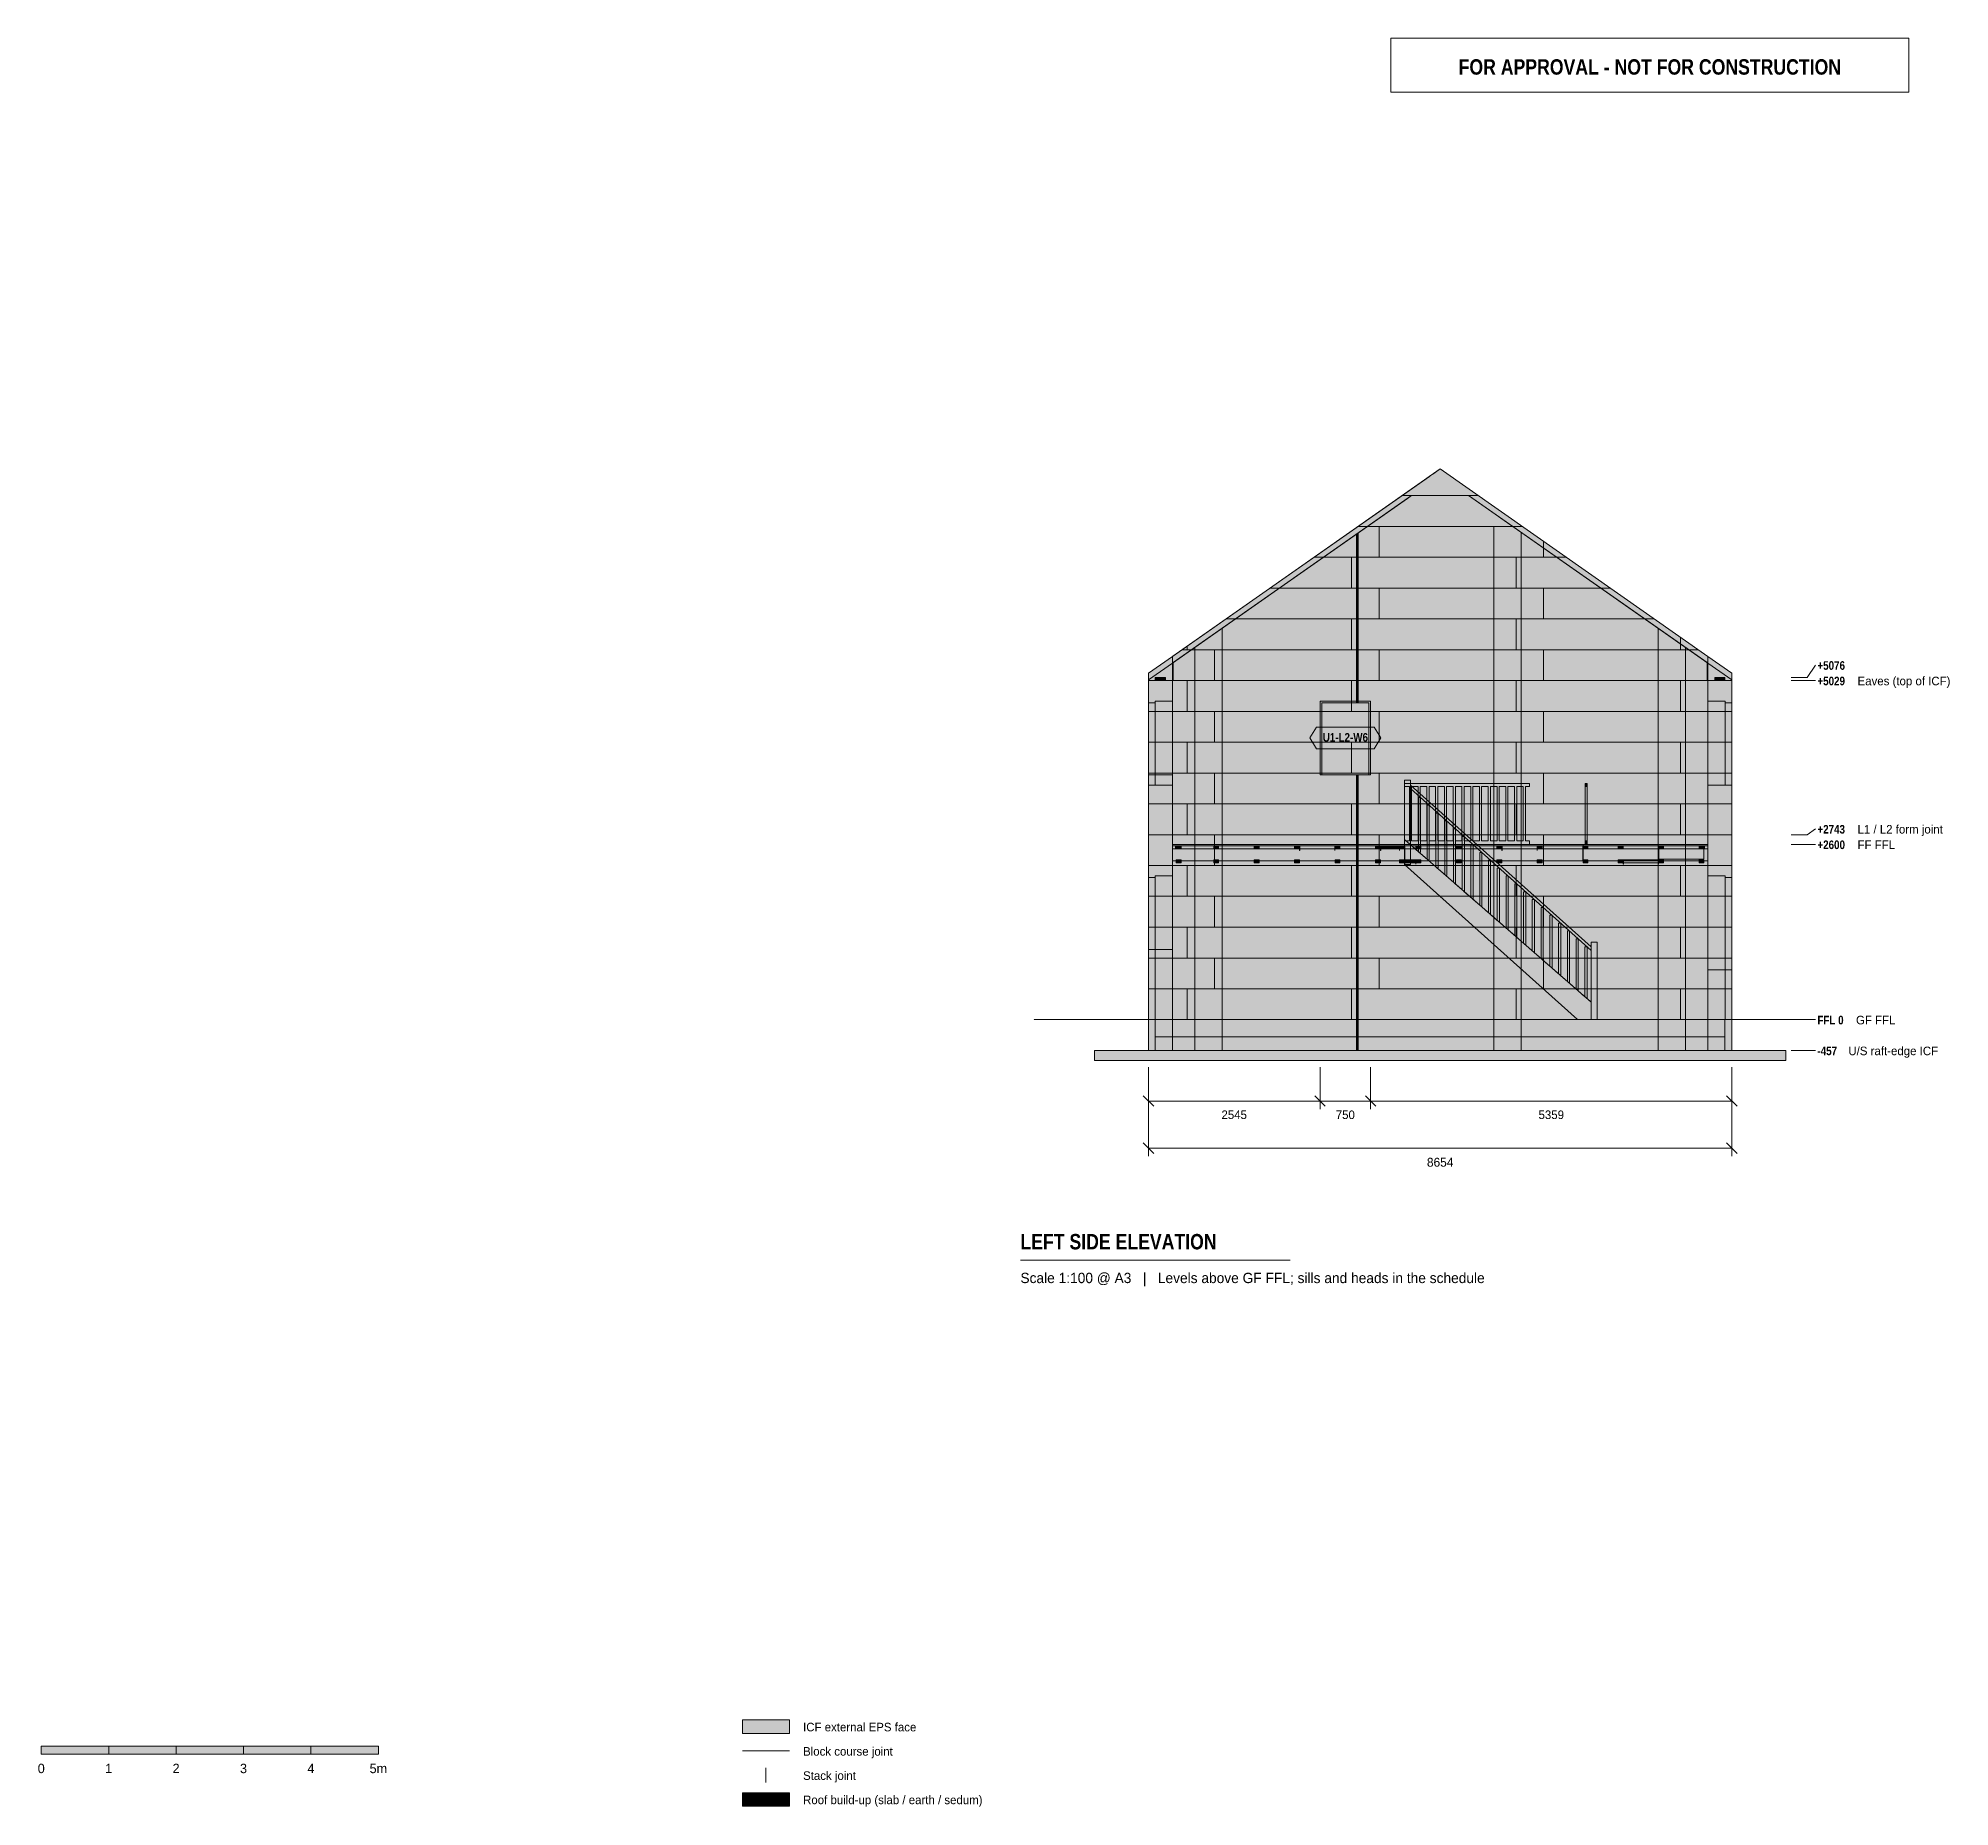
# Model space of a CAD drawing. Header units: millimetres. Extents: x -25121 to 3233, y -11673 to 14555.
import ezdxf
from ezdxf.enums import TextEntityAlignment as Align

# ---------------------------------------------------------------- set-up
doc = ezdxf.new("R2010")
doc.units = ezdxf.units.MM
doc.linetypes.add('DASHED', pattern=[1.524, 1.27, -0.254])
for name, color, linetype in [('FILL-BELOW', 7, 'Continuous'), ('FILL-C_B2D199', 7, 'Continuous'), ('FILL-C_CCB294', 7, 'Continuous'), ('FILL-EPS', 7, 'Continuous'), ('FILL-INK', 7, 'Continuous'), ('FILL-LIGHT', 7, 'Continuous'), ('FILL-TIMBER', 7, 'Continuous'), ('FILL-WHITE', 7, 'Continuous'), ('LINE-C_2E8C94', 7, 'Continuous'), ('LINE-C_337880', 7, 'Continuous'), ('LINE-INK', 7, 'Continuous'), ('LINE-RED', 7, 'Continuous'), ('LINE-STEEL', 7, 'Continuous'), ('LINE-STEEL-DASH', 7, 'DASHED'), ('LINE-STEEL_GREY', 7, 'Continuous'), ('LINE-TEAL_DK', 7, 'Continuous'), ('LINE-TEAL_DK-DASH', 7, 'DASHED'), ('LINE-TIMBER_DK', 7, 'Continuous'), ('TEXT-INK', 7, 'Continuous'), ('TEXT-RED', 7, 'Continuous'), ('TEXT-STEEL', 7, 'Continuous'), ('TEXT-STEEL_GREY', 7, 'Continuous'), ('TEXT-TEAL_DK', 7, 'Continuous')]:
    doc.layers.add(name, color=color, linetype=linetype)
doc.styles.add('OpenSansCondensed-Bold', font='OpenSansCondensed-Bold.ttf')

msp = doc.modelspace()

# ---------------------------------------------------------------- texts
at = {"layer": 'TEXT-INK'}
for s, height, p in [('2545', 127, (-7381, -1474)), ('750', 127, (-5733, -1474)), ('5359', 127, (-2678, -1474)), ('8654', 132.1, (-4326, -2181)), ('0', 140, (-25076, -11175)), ('1', 140, (-24076, -11175)), ('2', 140, (-23076, -11175)), ('3', 140, (-22076, -11175)), ('4', 140, (-21076, -11175)), ('5m', 139.7, (-20076, -11175))]:
    msp.add_text(s, height=height, dxfattribs=at).set_placement(p, align=Align.CENTER)
at = {"layer": 'TEXT-INK', "style": 'OpenSansCondensed-Bold'}
msp.add_text('LEFT SIDE ELEVATION', height=228.6, dxfattribs=at).set_placement((-10552, -3407))
at = {"layer": 'TEXT-INK'}
for s, p in [('ICF external EPS face', (-13776, -10555)), ('Block course joint', (-13776, -10915)), ('Stack joint', (-13776, -11275)), ('Roof build-up (slab / earth / sedum)', (-13776, -11635))]:
    msp.add_text(s, height=127, dxfattribs=at).set_placement(p)
at = {"layer": 'TEXT-RED', "style": 'OpenSansCondensed-Bold'}
msp.add_text('FOR APPROVAL - NOT FOR CONSTRUCTION', height=228.6, dxfattribs=at).set_placement((-1216, 14015), align=Align.CENTER)
at = {"layer": 'TEXT-STEEL', "style": 'OpenSansCondensed-Bold'}
for s, p in [('+5076', (1270, 5189)), ('+5029', (1270, 4959)), ('+2743', (1270, 2760)), ('+2600', (1270, 2530)), ('FFL 0', (1270, -70)), ('-457', (1270, -527))]:
    msp.add_text(s, height=127, dxfattribs=at).set_placement(p)
at = {"layer": 'TEXT-STEEL'}
for s, p in [('Eaves (top of ICF)', (1865, 4959)), ('L1 / L2 form joint', (1865, 2760)), ('FF FFL', (1865, 2530)), ('GF FFL', (1842, -70)), ('U/S raft-edge ICF', (1729, -527))]:
    msp.add_text(s, height=127, dxfattribs=at).set_placement(p)
at = {"layer": 'TEXT-STEEL_GREY'}
msp.add_text('Scale 1:100 @ A3   |   Levels above GF FFL; sills and heads in the schedule', height=152.4, dxfattribs=at).set_placement((-10552, -3907))
at = {"layer": 'TEXT-TEAL_DK', "style": 'OpenSansCondensed-Bold'}
msp.add_text('U1-L2-W6', height=127, dxfattribs=at).set_placement((-5732, 4123), align=Align.CENTER)

# ---------------------------------------------------------------- hatches: boundary and pattern name
at = {"layer": 'FILL-BELOW', "true_color": 0x8c8c91}
h = msp.add_hatch(color=252, dxfattribs=at)
h.dxf.hatch_style = 1
h.paths.add_polyline_path([(-8297, 2578), (-8297, 2600), (-6356, 2600), (-3956, 2600), (-1556, 2600), (-356, 2600), (-356, 2578), (-1556, 2578), (-3956, 2578), (-6356, 2578)])
h = msp.add_hatch(color=252, dxfattribs=at)
h.dxf.hatch_style = 1
h.paths.add_polyline_path([(-8297, 2578), (-8297, 2600), (-7556, 2600), (-6356, 2600), (-5156, 2600), (-4855, 2600), (-4855, 2578), (-5156, 2578), (-6356, 2578), (-7556, 2578)])
h = msp.add_hatch(color=252, dxfattribs=at)
h.dxf.hatch_style = 1
h.paths.add_polyline_path([(-8297, 2600), (-6356, 2600), (-5156, 2600), (-4855, 2600), (-4855, 2578), (-6356, 2578), (-7556, 2578), (-8297, 2578)])
h = msp.add_hatch(color=252, dxfattribs=at)
h.dxf.hatch_style = 1
h.paths.add_polyline_path([(-8297, 2600), (-7556, 2600), (-5156, 2600), (-2756, 2600), (-1556, 2600), (-356, 2600), (-356, 2578), (-2756, 2578), (-5156, 2578), (-6356, 2578), (-7556, 2578), (-8297, 2578)])
h = msp.add_hatch(color=252, dxfattribs=at)
h.dxf.hatch_style = 1
h.paths.add_polyline_path([(-8297, 2600), (-7556, 2600), (-6356, 2600), (-3956, 2600), (-1556, 2600), (-356, 2600), (-356, 2578), (-1556, 2578), (-3956, 2578), (-6356, 2578), (-7556, 2578), (-8297, 2578)])
h = msp.add_hatch(color=252, dxfattribs=at)
h.dxf.hatch_style = 1
h.paths.add_polyline_path([(-8297, 2600), (-7556, 2600), (-5156, 2600), (-2756, 2600), (-1556, 2600), (-356, 2600), (-356, 2578), (-2756, 2578), (-5156, 2578), (-6356, 2578), (-7556, 2578), (-8297, 2578)])
h = msp.add_hatch(color=252, dxfattribs=at)
h.dxf.hatch_style = 1
h.paths.add_polyline_path([(-8297, 2600), (-7556, 2600), (-6356, 2600), (-3956, 2600), (-1556, 2600), (-356, 2600), (-356, 2578), (-1556, 2578), (-3956, 2578), (-6356, 2578), (-7556, 2578), (-8297, 2578)])
h = msp.add_hatch(color=252, dxfattribs=at)
h.dxf.hatch_style = 1
h.paths.add_polyline_path([(-8297, 2600), (-7556, 2600), (-5156, 2600), (-2756, 2600), (-1556, 2600), (-356, 2600), (-356, 2578), (-2756, 2578), (-5156, 2578), (-6356, 2578), (-7556, 2578), (-8297, 2578)])
h = msp.add_hatch(color=252, dxfattribs=at)
h.dxf.hatch_style = 1
h.paths.add_polyline_path([(-8297, 2600), (-7556, 2600), (-6356, 2600), (-3956, 2600), (-1556, 2600), (-356, 2600), (-356, 2578), (-1556, 2578), (-3956, 2578), (-6356, 2578), (-7556, 2578), (-8297, 2578)])
h = msp.add_hatch(color=252, dxfattribs=at)
h.dxf.hatch_style = 1
h.paths.add_polyline_path([(-8297, 2600), (-7556, 2600), (-5156, 2600), (-2756, 2600), (-1556, 2600), (-356, 2600), (-356, 2578), (-2756, 2578), (-5156, 2578), (-6356, 2578), (-7556, 2578), (-8297, 2578)])
h = msp.add_hatch(color=252, dxfattribs=at)
h.dxf.hatch_style = 1
h.paths.add_polyline_path([(-8297, 2600), (-356, 2600), (-356, 2578), (-7556, 2578), (-8297, 2578)])
h = msp.add_hatch(color=252, dxfattribs=at)
h.dxf.hatch_style = 1
h.paths.add_polyline_path([(-8297, 2578), (-8297, 2600), (-6356, 2600), (-3956, 2600), (-1556, 2600), (-356, 2600), (-356, 2578), (-1556, 2578), (-3956, 2578), (-6356, 2578)])
h = msp.add_hatch(color=252, dxfattribs=at)
h.dxf.hatch_style = 1
h.paths.add_polyline_path([(-8297, 2600), (-7556, 2600), (-5156, 2600), (-2756, 2600), (-1556, 2600), (-356, 2600), (-356, 2578), (-2756, 2578), (-5156, 2578), (-6356, 2578), (-7556, 2578), (-8297, 2578)])
h = msp.add_hatch(color=252, dxfattribs=at)
h.dxf.hatch_style = 1
h.paths.add_polyline_path([(-8297, 2600), (-7556, 2600), (-6356, 2600), (-3956, 2600), (-1556, 2600), (-356, 2600), (-356, 2578), (-1556, 2578), (-3956, 2578), (-6356, 2578), (-7556, 2578), (-8297, 2578)])
h = msp.add_hatch(color=252, dxfattribs=at)
h.dxf.hatch_style = 1
h.paths.add_polyline_path([(-8297, 2600), (-7556, 2600), (-5156, 2600), (-2756, 2600), (-1556, 2600), (-356, 2600), (-356, 2578), (-2756, 2578), (-5156, 2578), (-6356, 2578), (-7556, 2578), (-8297, 2578)])
h = msp.add_hatch(color=252, dxfattribs=at)
h.dxf.hatch_style = 1
h.paths.add_polyline_path([(-8297, 2600), (-7556, 2600), (-6356, 2600), (-3956, 2600), (-1556, 2600), (-356, 2600), (-356, 2578), (-1556, 2578), (-3956, 2578), (-6356, 2578), (-7556, 2578), (-8297, 2578)])
h = msp.add_hatch(color=252, dxfattribs=at)
h.dxf.hatch_style = 1
h.paths.add_polyline_path([(-8297, 2600), (-7556, 2600), (-5156, 2600), (-2756, 2600), (-1556, 2600), (-356, 2600), (-356, 2578), (-2756, 2578), (-5156, 2578), (-6356, 2578), (-7556, 2578), (-8297, 2578)])
h = msp.add_hatch(color=252, dxfattribs=at)
h.dxf.hatch_style = 1
h.paths.add_polyline_path([(-8297, 2600), (-7556, 2600), (-6356, 2600), (-3956, 2600), (-1556, 2600), (-356, 2600), (-356, 2578), (-1556, 2578), (-3956, 2578), (-6356, 2578), (-7556, 2578), (-8297, 2578)])
h = msp.add_hatch(color=252, dxfattribs=at)
h.dxf.hatch_style = 1
h.paths.add_polyline_path([(-8297, 2600), (-7556, 2600), (-5156, 2600), (-2756, 2600), (-1556, 2600), (-356, 2600), (-356, 2578), (-2756, 2578), (-5156, 2578), (-6356, 2578), (-7556, 2578), (-8297, 2578)])
h = msp.add_hatch(color=252, dxfattribs=at)
h.dxf.hatch_style = 1
h.paths.add_polyline_path([(-8297, 2600), (-7556, 2600), (-6356, 2600), (-3956, 2600), (-1556, 2600), (-356, 2600), (-356, 2578), (-1556, 2578), (-3956, 2578), (-6356, 2578), (-7556, 2578), (-8297, 2578)])
h = msp.add_hatch(color=252, dxfattribs=at)
h.dxf.hatch_style = 1
h.paths.add_polyline_path([(-8297, 2578), (-8297, 2600), (-7556, 2600), (-6356, 2600), (-5156, 2600), (-4855, 2600), (-4855, 2578), (-5156, 2578), (-6356, 2578), (-7556, 2578)])
h = msp.add_hatch(color=252, dxfattribs=at)
h.dxf.hatch_style = 1
h.paths.add_polyline_path([(-8297, 2600), (-356, 2600), (-356, 2578), (-7556, 2578), (-8297, 2578)])
h = msp.add_hatch(color=252, dxfattribs=at)
h.dxf.hatch_style = 1
h.paths.add_polyline_path([(-4855, 2600), (-3956, 2600), (-2206, 2600), (-2206, 2578), (-3956, 2578), (-4855, 2578)])
h = msp.add_hatch(color=252, dxfattribs=at)
h.dxf.hatch_style = 1
h.paths.add_polyline_path([(-4855, 2578), (-4855, 2600), (-3956, 2600), (-2206, 2600), (-2206, 2578), (-3956, 2578)])
h = msp.add_hatch(color=252, dxfattribs=at)
h.dxf.hatch_style = 1
h.paths.add_polyline_path([(-4855, 2600), (-3956, 2600), (-2206, 2600), (-2206, 2578), (-3956, 2578), (-4855, 2578)])
h = msp.add_hatch(color=252, dxfattribs=at)
h.dxf.hatch_style = 1
h.paths.add_polyline_path([(-4855, 2578), (-4855, 2600), (-2756, 2600), (-2206, 2600), (-2206, 2578), (-2756, 2578)])
h = msp.add_hatch(color=252, dxfattribs=at)
h.dxf.hatch_style = 1
h.paths.add_polyline_path([(-2206, 2600), (-1556, 2600), (-356, 2600), (-356, 2578), (-1556, 2578), (-2206, 2578)])
h = msp.add_hatch(color=252, dxfattribs=at)
h.dxf.hatch_style = 1
h.paths.add_polyline_path([(-2206, 2578), (-2206, 2600), (-1556, 2600), (-356, 2600), (-356, 2578), (-1556, 2578)])
h = msp.add_hatch(color=252, dxfattribs=at)
h.dxf.hatch_style = 1
h.paths.add_polyline_path([(-2206, 2600), (-1556, 2600), (-356, 2600), (-356, 2578), (-1556, 2578), (-2206, 2578)])
at = {"layer": 'FILL-C_B2D199', "true_color": 0xb2d199}
h = msp.add_hatch(color=253, dxfattribs=at)
h.dxf.hatch_style = 1
h.paths.add_polyline_path([(-14216, -11665), (-13976, -11665), (-13976, -11465), (-14216, -11465)])
at = {"layer": 'FILL-C_CCB294', "true_color": 0xccb294}
h = msp.add_hatch(color=253, dxfattribs=at)
h.dxf.hatch_style = 1
h.paths.add_polyline_path([(-14446, -11665), (-14216, -11665), (-14216, -11465), (-14446, -11465)])
at = {"layer": 'FILL-EPS', "true_color": 0xccffff}
h = msp.add_hatch(color=7, dxfattribs=at)
h.dxf.hatch_style = 1
h.paths.add_polyline_path([(-8298, 2743), (-8297, 2743), (-8297, 5387), (-8298, 5386), (-8290, 5392), (-4484, 8057), (-4484, 8057), (-4483, 8058), (-4483, 8058), (-4420, 8102), (-4326, 8167), (-356, 5387), (-356, 2743), (-8297, 2743), (-8297, 2743), (-8297, 2743), (-8297, 2743), (-8298, 2743)])
h = msp.add_hatch(color=7, dxfattribs=at)
h.dxf.hatch_style = 1
h.paths.add_polyline_path([(-8297, 2743), (-8297, 5387), (-4326, 8167), (-356, 5387), (-356, 2743)])
h = msp.add_hatch(color=7, dxfattribs=at)
h.dxf.hatch_style = 1
h.paths.add_polyline_path([(-8297, 2743), (-8297, 5288), (-4749, 7772), (-3904, 7772), (-356, 5288), (-356, 2743)])
h.paths.add_polyline_path([(-6083, 4700), (-6083, 3633), (-5382, 3633), (-5382, 4700)], flags=0)
h = msp.add_hatch(color=7, dxfattribs=at)
h.dxf.hatch_style = 1
h.paths.add_polyline_path([(-8297, 2743), (-8297, 5288), (-8287, 5295), (-4749, 7772), (-3904, 7772), (-3843, 7730), (-366, 5295), (-356, 5288), (-356, 5029), (-356, 2743)])
h.paths.add_polyline_path([(-5358, 3633), (-5358, 4725), (-6108, 4725), (-6108, 3633)], flags=0)
h = msp.add_hatch(color=7, dxfattribs=at)
h.dxf.hatch_style = 1
h.paths.add_polyline_path([(-8297, 2743), (-8297, 5029), (-8287, 5029), (-8287, 5295), (-4810, 7730), (-4749, 7772), (-3904, 7772), (-366, 5295), (-366, 5029), (-364, 5030), (-364, 5029), (-356, 5029), (-356, 2743), (-8297, 2743)])
h.paths.add_polyline_path([(-6106, 4725), (-6107, 4725), (-6107, 3633), (-5357, 3633), (-5357, 4725), (-6106, 4725)], flags=0)
h = msp.add_hatch(color=7, dxfattribs=at)
h.dxf.hatch_style = 1
h.paths.add_polyline_path([(-8297, 2743), (-8297, 5288), (-4749, 7772), (-3904, 7772), (-356, 5288), (-356, 2743)])
h.paths.add_polyline_path([(-6082, 4700), (-6082, 3633), (-5382, 3633), (-5382, 4700)], flags=0)
h = msp.add_hatch(color=7, dxfattribs=at)
h.dxf.hatch_style = 1
h.paths.add_polyline_path([(-8653, 5031), (-8652, 5029), (-8652, 5039), (-8476, 5162), (-8297, 5288), (-8297, 5029), (-8297, 2743), (-8297, 2743), (-8297, 2743), (-8297, 2742), (-8297, 2742), (-8297, 2742), (-8297, 2743), (-8652, 2743), (-8652, 5029), (-8653, 5031)])
h = msp.add_hatch(color=7, dxfattribs=at)
h.dxf.hatch_style = 1
h.paths.add_polyline_path([(-8652, 5138), (-8297, 5387), (-8297, 5029), (-8652, 5029)])
h = msp.add_hatch(color=7, dxfattribs=at)
h.dxf.hatch_style = 1
h.paths.add_polyline_path([(-8652, 5138), (-8297, 5387), (-8297, 5029), (-8652, 5029)])
h = msp.add_hatch(color=7, dxfattribs=at)
h.dxf.hatch_style = 1
h.paths.add_polyline_path([(-8652, 5039), (-8297, 5288), (-8297, 2743), (-8652, 2743)])
h = msp.add_hatch(color=7, dxfattribs=at)
h.dxf.hatch_style = 1
h.paths.add_polyline_path([(-8652, 5029), (-8652, 5039), (-8297, 5288), (-8297, 5029)])
h = msp.add_hatch(color=7, dxfattribs=at)
h.dxf.hatch_style = 1
h.paths.add_polyline_path([(-8652, 5039), (-8297, 5288), (-8297, 2743), (-8652, 2743)])
h = msp.add_hatch(color=7, dxfattribs=at)
h.dxf.hatch_style = 1
h.paths.add_polyline_path([(-8297, 5029), (-8297, 5288), (-8287, 5295), (-8287, 5029)])
h = msp.add_hatch(color=7, dxfattribs=at)
h.dxf.hatch_style = 1
h.paths.add_polyline_path([(-366, 5029), (-366, 5295), (-356, 5288), (-356, 5029)])
h = msp.add_hatch(color=7, dxfattribs=at)
h.dxf.hatch_style = 1
h.paths.add_polyline_path([(-356, 5387), (0, 5138), (0, 5029), (-356, 5029)])
h = msp.add_hatch(color=7, dxfattribs=at)
h.dxf.hatch_style = 1
h.paths.add_polyline_path([(-356, 5387), (0, 5138), (0, 5029), (-356, 5029)])
h = msp.add_hatch(color=7, dxfattribs=at)
h.dxf.hatch_style = 1
h.paths.add_polyline_path([(-356, 5290), (-356, 5290), (-356, 5290), (-356, 5288), (0, 5039), (0, 4212), (0, 2743), (-356, 2743), (-356, 5288), (-356, 5288), (-356, 5288), (-356, 5288), (-356, 5290)])
h = msp.add_hatch(color=7, dxfattribs=at)
h.dxf.hatch_style = 1
h.paths.add_polyline_path([(-356, 2743), (-356, 5288), (0, 5039), (0, 4214), (0, 4213), (0, 2743)])
h = msp.add_hatch(color=7, dxfattribs=at)
h.dxf.hatch_style = 1
h.paths.add_polyline_path([(-356, 2742), (-356, 5029), (-356, 5029), (-356, 5029), (-356, 5288), (0, 5039), (0, 5030), (0, 5029), (0, 4214), (0, 4213), (0, 4213), (0, 2743), (-356, 2743)])
h = msp.add_hatch(color=7, dxfattribs=at)
h.dxf.hatch_style = 1
h.paths.add_polyline_path([(-356, 5029), (-356, 5288), (-176, 5162), (0, 5039), (0, 5029)])
h = msp.add_hatch(color=7, dxfattribs=at)
h.dxf.hatch_style = 1
h.paths.add_polyline_path([(-8652, 2743), (-8652, 5029), (-8297, 5029), (-8297, 2743)])
h = msp.add_hatch(color=7, dxfattribs=at)
h.dxf.hatch_style = 1
h.paths.add_polyline_path([(-8652, 5029), (-8297, 5029), (-8297, 2743), (-8652, 2743)])
h = msp.add_hatch(color=7, dxfattribs=at)
h.dxf.hatch_style = 1
h.paths.add_polyline_path([(-8652, 2743), (-8652, 5029), (-8297, 5029), (-8297, 5029), (-8297, 2743), (-8297, 2743), (-8297, 2743), (-8297, 2743), (-8297, 2743)])
h = msp.add_hatch(color=7, dxfattribs=at)
h.dxf.hatch_style = 1
h.paths.add_polyline_path([(-356, 2742), (-356, 2742), (-356, 2742), (-356, 2743), (-356, 2743), (-356, 5029), (-356, 5029), (-356, 5030), (-356, 5029), (0, 5029), (0, 4215), (0, 4214), (0, 4214), (0, 4213), (0, 2743), (-356, 2743), (-356, 2742), (-356, 2742), (-356, 2742)])
h = msp.add_hatch(color=7, dxfattribs=at)
h.dxf.hatch_style = 1
h.paths.add_polyline_path([(-356, 2743), (-356, 5029), (0, 5029), (0, 2743)])
h = msp.add_hatch(color=7, dxfattribs=at)
h.dxf.hatch_style = 1
h.paths.add_polyline_path([(-356, 5029), (0, 5029), (0, 2743), (-356, 2743)])
h = msp.add_hatch(color=7, dxfattribs=at)
h.dxf.hatch_style = 1
h.paths.add_polyline_path([(-8652, 4700), (-8552, 4700), (-8552, 3633), (-8652, 3633)])
h = msp.add_hatch(color=7, dxfattribs=at)
h.dxf.hatch_style = 1
h.paths.add_polyline_path([(-8652, 3633), (-8652, 4700), (-8552, 4700), (-8552, 3633)])
h = msp.add_hatch(color=7, dxfattribs=at)
h.dxf.hatch_style = 1
h.paths.add_polyline_path([(-8652, 4700), (-8552, 4700), (-8552, 3480), (-8652, 3480)])
h = msp.add_hatch(color=7, dxfattribs=at)
h.dxf.hatch_style = 1
h.paths.add_polyline_path([(-8652, 3480), (-8652, 4700), (-8552, 4700), (-8552, 3480)])
h = msp.add_hatch(color=7, dxfattribs=at)
h.dxf.hatch_style = 1
h.paths.add_polyline_path([(-8652, 4700), (-8552, 4700), (-8552, 3480), (-8652, 3480)])
h = msp.add_hatch(color=7, dxfattribs=at)
h.dxf.hatch_style = 1
h.paths.add_polyline_path([(-8652, 3480), (-8652, 4700), (-8552, 4700), (-8552, 3480)])
h = msp.add_hatch(color=7, dxfattribs=at)
h.dxf.hatch_style = 1
h.paths.add_polyline_path([(-8652, 4700), (-8552, 4700), (-8552, 3633), (-8652, 3633)])
h = msp.add_hatch(color=7, dxfattribs=at)
h.dxf.hatch_style = 1
h.paths.add_polyline_path([(-8652, 3633), (-8652, 4700), (-8552, 4700), (-8552, 3633)])
h = msp.add_hatch(color=7, dxfattribs=at)
h.dxf.hatch_style = 1
h.paths.add_polyline_path([(-8552, 4725), (-8297, 4725), (-8297, 3633), (-8552, 3633)])
h = msp.add_hatch(color=7, dxfattribs=at)
h.dxf.hatch_style = 1
h.paths.add_polyline_path([(-8552, 3633), (-8552, 4725), (-8297, 4725), (-8297, 3633)])
h = msp.add_hatch(color=7, dxfattribs=at)
h.dxf.hatch_style = 1
h.paths.add_polyline_path([(-8552, 4725), (-8297, 4725), (-8297, 3480), (-8552, 3480)])
h = msp.add_hatch(color=7, dxfattribs=at)
h.dxf.hatch_style = 1
h.paths.add_polyline_path([(-8552, 3480), (-8552, 4725), (-8297, 4725), (-8297, 3480)])
h = msp.add_hatch(color=7, dxfattribs=at)
h.dxf.hatch_style = 1
h.paths.add_polyline_path([(-8552, 4725), (-8297, 4725), (-8297, 3480), (-8552, 3480)])
h = msp.add_hatch(color=7, dxfattribs=at)
h.dxf.hatch_style = 1
h.paths.add_polyline_path([(-8552, 3480), (-8552, 4725), (-8297, 4725), (-8297, 3480)])
h = msp.add_hatch(color=7, dxfattribs=at)
h.dxf.hatch_style = 1
h.paths.add_polyline_path([(-8552, 4725), (-8297, 4725), (-8297, 3633), (-8552, 3633)])
h = msp.add_hatch(color=7, dxfattribs=at)
h.dxf.hatch_style = 1
h.paths.add_polyline_path([(-8552, 3633), (-8552, 4725), (-8297, 4725), (-8297, 3633)])
h = msp.add_hatch(color=7, dxfattribs=at)
h.dxf.hatch_style = 1
h.paths.add_polyline_path([(-6108, 4725), (-5358, 4725), (-5358, 3633), (-5382, 3633), (-5382, 4700), (-6083, 4700), (-6083, 3633), (-6108, 3633)])
h = msp.add_hatch(color=7, dxfattribs=at)
h.dxf.hatch_style = 1
h.paths.add_polyline_path([(-6107, 4725), (-5357, 4725), (-5357, 3633), (-5382, 3633), (-5382, 4700), (-6082, 4700), (-6082, 3633), (-6107, 3633)])
h = msp.add_hatch(color=7, dxfattribs=at)
h.dxf.hatch_style = 1
h.paths.add_polyline_path([(-356, 4725), (-101, 4725), (-101, 3480), (-356, 3480)])
h = msp.add_hatch(color=7, dxfattribs=at)
h.dxf.hatch_style = 1
h.paths.add_polyline_path([(-356, 3480), (-356, 4725), (-101, 4725), (-101, 3480)])
h = msp.add_hatch(color=7, dxfattribs=at)
h.dxf.hatch_style = 1
h.paths.add_polyline_path([(-356, 4725), (-101, 4725), (-101, 3480), (-356, 3480)])
h = msp.add_hatch(color=7, dxfattribs=at)
h.dxf.hatch_style = 1
h.paths.add_polyline_path([(-356, 3480), (-356, 4725), (-101, 4725), (-101, 3480)])
h = msp.add_hatch(color=7, dxfattribs=at)
h.dxf.hatch_style = 1
h.paths.add_polyline_path([(-356, 4725), (-101, 4725), (-101, 3480), (-356, 3480)])
h = msp.add_hatch(color=7, dxfattribs=at)
h.dxf.hatch_style = 1
h.paths.add_polyline_path([(-356, 3480), (-356, 4725), (-101, 4725), (-101, 3480)])
h = msp.add_hatch(color=7, dxfattribs=at)
h.dxf.hatch_style = 1
h.paths.add_polyline_path([(-356, 4725), (-101, 4725), (-101, 3480), (-356, 3480)])
h = msp.add_hatch(color=7, dxfattribs=at)
h.dxf.hatch_style = 1
h.paths.add_polyline_path([(-356, 3480), (-356, 4725), (-101, 4725), (-101, 3480)])
h = msp.add_hatch(color=7, dxfattribs=at)
h.dxf.hatch_style = 1
h.paths.add_polyline_path([(-101, 4700), (0, 4700), (0, 3480), (-101, 3480)])
h = msp.add_hatch(color=7, dxfattribs=at)
h.dxf.hatch_style = 1
h.paths.add_polyline_path([(-101, 3480), (-101, 4700), (0, 4700), (0, 3480)])
h = msp.add_hatch(color=7, dxfattribs=at)
h.dxf.hatch_style = 1
h.paths.add_polyline_path([(-101, 4700), (0, 4700), (0, 3480), (-101, 3480)])
h = msp.add_hatch(color=7, dxfattribs=at)
h.dxf.hatch_style = 1
h.paths.add_polyline_path([(-101, 3480), (-101, 4700), (0, 4700), (0, 3480)])
h = msp.add_hatch(color=7, dxfattribs=at)
h.dxf.hatch_style = 1
h.paths.add_polyline_path([(-101, 4700), (0, 4700), (0, 3480), (-101, 3480)])
h = msp.add_hatch(color=7, dxfattribs=at)
h.dxf.hatch_style = 1
h.paths.add_polyline_path([(-101, 3480), (-101, 4700), (0, 4700), (0, 3480)])
h = msp.add_hatch(color=7, dxfattribs=at)
h.dxf.hatch_style = 1
h.paths.add_polyline_path([(-101, 4700), (0, 4700), (0, 3480), (-101, 3480)])
h = msp.add_hatch(color=7, dxfattribs=at)
h.dxf.hatch_style = 1
h.paths.add_polyline_path([(-101, 3480), (-101, 4700), (0, 4700), (0, 3480)])
h = msp.add_hatch(color=7, dxfattribs=at)
h.dxf.hatch_style = 1
h.paths.add_polyline_path([(-8652, 0), (-8652, 2743), (-8297, 2743), (-8297, 2745), (-8297, 2745), (-8297, 0), (-8297, 0)])
h = msp.add_hatch(color=7, dxfattribs=at)
h.dxf.hatch_style = 1
h.paths.add_polyline_path([(-8652, 0), (-8652, 2743), (-8297, 2743), (-8297, 0)])
h = msp.add_hatch(color=7, dxfattribs=at)
h.dxf.hatch_style = 1
h.paths.add_polyline_path([(-8652, 2743), (-8297, 2743), (-8297, 2743), (-8297, 0), (-8297, 0), (-8297, 0), (-8297, -2), (-8297, -2), (-8297, 0), (-8652, 0)])
h = msp.add_hatch(color=7, dxfattribs=at)
h.dxf.hatch_style = 1
h.paths.add_polyline_path([(-8652, 0), (-8652, 2743), (-8297, 2743), (-8297, 0)])
h = msp.add_hatch(color=7, dxfattribs=at)
h.dxf.hatch_style = 1
h.paths.add_polyline_path([(-8652, 2743), (-8297, 2743), (-8297, 0), (-8652, 0)])
h = msp.add_hatch(color=7, dxfattribs=at)
h.dxf.hatch_style = 1
h.paths.add_polyline_path([(-8652, 2743), (-8297, 2743), (-8297, 0), (-8652, 0)])
h = msp.add_hatch(color=7, dxfattribs=at)
h.dxf.hatch_style = 1
h.paths.add_polyline_path([(-8298, 2743), (-8297, 2743), (-8297, 2743), (-8297, 2743), (-8298, 2743)])
h = msp.add_hatch(color=7, dxfattribs=at)
h.dxf.hatch_style = 1
h.paths.add_polyline_path([(-8297, 2743), (-8298, 2743), (-8298, 2743)])
h = msp.add_hatch(color=7, dxfattribs=at)
h.dxf.hatch_style = 1
h.paths.add_polyline_path([(-8297, 0), (-8297, 2743), (-356, 2743), (-356, 0)])
h = msp.add_hatch(color=7, dxfattribs=at)
h.dxf.hatch_style = 1
h.paths.add_polyline_path([(-8297, 2743), (-8296, 2742), (-8296, 2742)])
h = msp.add_hatch(color=7, dxfattribs=at)
h.dxf.hatch_style = 1
h.paths.add_polyline_path([(-8297, 2743), (-356, 2743), (-356, 0), (-8297, 0)])
h = msp.add_hatch(color=7, dxfattribs=at)
h.dxf.hatch_style = 1
h.paths.add_polyline_path([(-8297, 0), (-8297, 2743), (-356, 2743), (-356, 0)])
h = msp.add_hatch(color=7, dxfattribs=at)
h.dxf.hatch_style = 1
h.paths.add_polyline_path([(-8297, 2743), (-356, 2743), (-356, 0), (-8297, 0)])
h = msp.add_hatch(color=7, dxfattribs=at)
h.dxf.hatch_style = 1
h.paths.add_polyline_path([(-8297, 0), (-8297, 2743), (-356, 2743), (-356, 0)])
h = msp.add_hatch(color=7, dxfattribs=at)
h.dxf.hatch_style = 1
h.paths.add_polyline_path([(-8297, 2743), (-356, 2743), (-356, 0), (-8297, 0)])
h = msp.add_hatch(color=7, dxfattribs=at)
h.dxf.hatch_style = 1
h.paths.add_polyline_path([(-8297, 2743), (-8296, 2742), (-8296, 2742)])
h = msp.add_hatch(color=7, dxfattribs=at)
h.dxf.hatch_style = 1
h.paths.add_polyline_path([(-356, 2745), (-356, 2743), (0, 2743), (0, 0), (-356, 0), (-356, 0), (-356, 2743), (-356, 2743), (-356, 2743), (-356, 2745)])
h = msp.add_hatch(color=7, dxfattribs=at)
h.dxf.hatch_style = 1
h.paths.add_polyline_path([(-356, 0), (-356, 2743), (0, 2743), (0, 0)])
h = msp.add_hatch(color=7, dxfattribs=at)
h.dxf.hatch_style = 1
h.paths.add_polyline_path([(-356, 2742), (-356, 2743), (-356, 2742)])
h = msp.add_hatch(color=7, dxfattribs=at)
h.dxf.hatch_style = 1
h.paths.add_polyline_path([(-356, 0), (-356, 2743), (0, 2743), (0, 0)])
h = msp.add_hatch(color=7, dxfattribs=at)
h.dxf.hatch_style = 1
h.paths.add_polyline_path([(-356, 2743), (0, 2743), (0, 0), (-356, 0)])
h = msp.add_hatch(color=7, dxfattribs=at)
h.dxf.hatch_style = 1
h.paths.add_polyline_path([(-356, -2), (-356, -2), (-356, 2743), (-356, 2743), (0, 2743), (0, 0), (-356, 0)])
h = msp.add_hatch(color=7, dxfattribs=at)
h.dxf.hatch_style = 1
h.paths.add_polyline_path([(-356, 2743), (0, 2743), (0, 0), (-356, 0)])
h = msp.add_hatch(color=7, dxfattribs=at)
h.dxf.hatch_style = 1
h.paths.add_polyline_path([(-8652, 2109), (-8552, 2109), (-8552, 1042), (-8652, 1042)])
h = msp.add_hatch(color=7, dxfattribs=at)
h.dxf.hatch_style = 1
h.paths.add_polyline_path([(-8652, 1042), (-8652, 2109), (-8552, 2109), (-8552, 1042)])
h = msp.add_hatch(color=7, dxfattribs=at)
h.dxf.hatch_style = 1
h.paths.add_polyline_path([(-8652, 2109), (-8552, 2109), (-8552, 1042), (-8652, 1042)])
h = msp.add_hatch(color=7, dxfattribs=at)
h.dxf.hatch_style = 1
h.paths.add_polyline_path([(-8652, 1042), (-8652, 2109), (-8552, 2109), (-8552, 1042)])
h = msp.add_hatch(color=7, dxfattribs=at)
h.dxf.hatch_style = 1
h.paths.add_polyline_path([(-8652, 2109), (-8552, 2109), (-8552, 0), (-8652, 0)])
h = msp.add_hatch(color=7, dxfattribs=at)
h.dxf.hatch_style = 1
h.paths.add_polyline_path([(-8652, 0), (-8652, 2109), (-8552, 2109), (-8552, 0)])
h = msp.add_hatch(color=7, dxfattribs=at)
h.dxf.hatch_style = 1
h.paths.add_polyline_path([(-8652, 2109), (-8552, 2109), (-8552, 0), (-8652, 0)])
h = msp.add_hatch(color=7, dxfattribs=at)
h.dxf.hatch_style = 1
h.paths.add_polyline_path([(-8652, 0), (-8652, 2109), (-8552, 2109), (-8552, 0)])
h = msp.add_hatch(color=7, dxfattribs=at)
h.dxf.hatch_style = 1
h.paths.add_polyline_path([(-8652, 2109), (-8552, 2109), (-8552, 1042), (-8652, 1042)])
h = msp.add_hatch(color=7, dxfattribs=at)
h.dxf.hatch_style = 1
h.paths.add_polyline_path([(-8652, 1042), (-8652, 2109), (-8552, 2109), (-8552, 1042)])
h = msp.add_hatch(color=7, dxfattribs=at)
h.dxf.hatch_style = 1
h.paths.add_polyline_path([(-8652, 2109), (-8552, 2109), (-8552, 1042), (-8652, 1042)])
h = msp.add_hatch(color=7, dxfattribs=at)
h.dxf.hatch_style = 1
h.paths.add_polyline_path([(-8652, 1042), (-8652, 2109), (-8552, 2109), (-8552, 1042)])
h = msp.add_hatch(color=7, dxfattribs=at)
h.dxf.hatch_style = 1
h.paths.add_polyline_path([(-8552, 2134), (-8297, 2134), (-8297, 1042), (-8552, 1042)])
h = msp.add_hatch(color=7, dxfattribs=at)
h.dxf.hatch_style = 1
h.paths.add_polyline_path([(-8552, 1042), (-8552, 2134), (-8297, 2134), (-8297, 1042)])
h = msp.add_hatch(color=7, dxfattribs=at)
h.dxf.hatch_style = 1
h.paths.add_polyline_path([(-8552, 2134), (-8297, 2134), (-8297, 1042), (-8552, 1042)])
h = msp.add_hatch(color=7, dxfattribs=at)
h.dxf.hatch_style = 1
h.paths.add_polyline_path([(-8552, 1042), (-8552, 2134), (-8297, 2134), (-8297, 1042)])
h = msp.add_hatch(color=7, dxfattribs=at)
h.dxf.hatch_style = 1
h.paths.add_polyline_path([(-8552, 2134), (-8297, 2134), (-8297, 0), (-8552, 0)])
h = msp.add_hatch(color=7, dxfattribs=at)
h.dxf.hatch_style = 1
h.paths.add_polyline_path([(-8552, 0), (-8552, 2134), (-8297, 2134), (-8297, 0)])
h = msp.add_hatch(color=7, dxfattribs=at)
h.dxf.hatch_style = 1
h.paths.add_polyline_path([(-8552, 2134), (-8297, 2134), (-8297, 0), (-8552, 0)])
h = msp.add_hatch(color=7, dxfattribs=at)
h.dxf.hatch_style = 1
h.paths.add_polyline_path([(-8552, 0), (-8552, 2134), (-8297, 2134), (-8297, 0)])
h = msp.add_hatch(color=7, dxfattribs=at)
h.dxf.hatch_style = 1
h.paths.add_polyline_path([(-8552, 2134), (-8297, 2134), (-8297, 1042), (-8552, 1042)])
h = msp.add_hatch(color=7, dxfattribs=at)
h.dxf.hatch_style = 1
h.paths.add_polyline_path([(-8552, 1042), (-8552, 2134), (-8297, 2134), (-8297, 1042)])
h = msp.add_hatch(color=7, dxfattribs=at)
h.dxf.hatch_style = 1
h.paths.add_polyline_path([(-8552, 2134), (-8297, 2134), (-8297, 1042), (-8552, 1042)])
h = msp.add_hatch(color=7, dxfattribs=at)
h.dxf.hatch_style = 1
h.paths.add_polyline_path([(-8552, 1042), (-8552, 2134), (-8297, 2134), (-8297, 1042)])
h = msp.add_hatch(color=7, dxfattribs=at)
h.dxf.hatch_style = 1
h.paths.add_polyline_path([(-356, 2134), (-101, 2134), (-101, 0), (-356, 0)])
h = msp.add_hatch(color=7, dxfattribs=at)
h.dxf.hatch_style = 1
h.paths.add_polyline_path([(-356, 0), (-356, 2134), (-101, 2134), (-101, 0)])
h = msp.add_hatch(color=7, dxfattribs=at)
h.dxf.hatch_style = 1
h.paths.add_polyline_path([(-356, 2134), (-101, 2134), (-101, 737), (-356, 737)])
h = msp.add_hatch(color=7, dxfattribs=at)
h.dxf.hatch_style = 1
h.paths.add_polyline_path([(-356, 737), (-356, 2134), (-101, 2134), (-101, 737)])
h = msp.add_hatch(color=7, dxfattribs=at)
h.dxf.hatch_style = 1
h.paths.add_polyline_path([(-356, 2134), (-101, 2134), (-101, 737), (-356, 737)])
h = msp.add_hatch(color=7, dxfattribs=at)
h.dxf.hatch_style = 1
h.paths.add_polyline_path([(-356, 737), (-356, 2134), (-101, 2134), (-101, 737)])
h = msp.add_hatch(color=7, dxfattribs=at)
h.dxf.hatch_style = 1
h.paths.add_polyline_path([(-356, 2134), (-101, 2134), (-101, 0), (-356, 0)])
h = msp.add_hatch(color=7, dxfattribs=at)
h.dxf.hatch_style = 1
h.paths.add_polyline_path([(-356, 0), (-356, 2134), (-101, 2134), (-101, 0)])
h = msp.add_hatch(color=7, dxfattribs=at)
h.dxf.hatch_style = 1
h.paths.add_polyline_path([(-101, 2109), (0, 2109), (0, 0), (-101, 0)])
h = msp.add_hatch(color=7, dxfattribs=at)
h.dxf.hatch_style = 1
h.paths.add_polyline_path([(-101, 0), (-101, 2109), (0, 2109), (0, 0)])
h = msp.add_hatch(color=7, dxfattribs=at)
h.dxf.hatch_style = 1
h.paths.add_polyline_path([(-101, 2109), (0, 2109), (0, 737), (-101, 737)])
h = msp.add_hatch(color=7, dxfattribs=at)
h.dxf.hatch_style = 1
h.paths.add_polyline_path([(-101, 737), (-101, 2109), (0, 2109), (0, 737)])
h = msp.add_hatch(color=7, dxfattribs=at)
h.dxf.hatch_style = 1
h.paths.add_polyline_path([(-101, 2109), (0, 2109), (0, 737), (-101, 737)])
h = msp.add_hatch(color=7, dxfattribs=at)
h.dxf.hatch_style = 1
h.paths.add_polyline_path([(-101, 737), (-101, 2109), (0, 2109), (0, 737)])
h = msp.add_hatch(color=7, dxfattribs=at)
h.dxf.hatch_style = 1
h.paths.add_polyline_path([(-101, 2109), (0, 2109), (0, 0), (-101, 0)])
h = msp.add_hatch(color=7, dxfattribs=at)
h.dxf.hatch_style = 1
h.paths.add_polyline_path([(-101, 0), (-101, 2109), (0, 2109), (0, 0)])
at = {"layer": 'FILL-EPS', "true_color": 0xc0f0f0}
h = msp.add_hatch(color=254, dxfattribs=at)
h.dxf.hatch_style = 1
h.paths.add_polyline_path([(-8653, 0), (-8653, 2), (-8653, 2), (-8653, 2), (-8653, 2), (-8652, 2), (-8652, -457), (-8652, -457), (-8652, -459), (-8653, -459), (-8653, -459), (-8653, -459)])
at = {"layer": 'FILL-EPS', "true_color": 0xccffff}
h = msp.add_hatch(color=7, dxfattribs=at)
h.dxf.hatch_style = 1
h.paths.add_polyline_path([(-8652, -457), (-8652, 0), (-8297, 0), (-8297, -457)])
h = msp.add_hatch(color=7, dxfattribs=at)
h.dxf.hatch_style = 1
h.paths.add_polyline_path([(-8652, -457), (-8652, 0), (-8551, 0), (-8551, -457)])
h = msp.add_hatch(color=7, dxfattribs=at)
h.dxf.hatch_style = 1
h.paths.add_polyline_path([(-8652, 0), (-8551, 0), (-8551, -457), (-8652, -457)])
h = msp.add_hatch(color=7, dxfattribs=at)
h.dxf.hatch_style = 1
h.paths.add_polyline_path([(-8652, -457), (-8652, 0), (-8551, 0), (-8551, -457)])
h = msp.add_hatch(color=7, dxfattribs=at)
h.dxf.hatch_style = 1
h.paths.add_polyline_path([(-8652, 0), (-8551, 0), (-8551, -457), (-8652, -457)])
h = msp.add_hatch(color=7, dxfattribs=at)
h.dxf.hatch_style = 1
h.paths.add_polyline_path([(-8652, 0), (-8297, 0), (-8297, -457), (-8652, -457)])
h = msp.add_hatch(color=7, dxfattribs=at)
h.dxf.hatch_style = 1
h.paths.add_polyline_path([(-8551, 0), (-8297, 0), (-8297, -457), (-8551, -457)])
h = msp.add_hatch(color=7, dxfattribs=at)
h.dxf.hatch_style = 1
h.paths.add_polyline_path([(-8551, -457), (-8551, 0), (-8297, 0), (-8297, -457)])
h = msp.add_hatch(color=7, dxfattribs=at)
h.dxf.hatch_style = 1
h.paths.add_polyline_path([(-8297, -457), (-8297, 0), (-356, 0), (-356, -457)])
h = msp.add_hatch(color=7, dxfattribs=at)
h.dxf.hatch_style = 1
h.paths.add_polyline_path([(-8297, 0), (-457, 0), (-356, 0), (-356, -457), (-457, -457), (-8297, -457)])
h = msp.add_hatch(color=7, dxfattribs=at)
h.dxf.hatch_style = 1
h.paths.add_polyline_path([(-8297, -457), (-8297, 0), (-457, 0), (-356, 0), (-356, -457), (-457, -457)])
h = msp.add_hatch(color=7, dxfattribs=at)
h.dxf.hatch_style = 1
h.paths.add_polyline_path([(-8297, 0), (-356, 0), (-356, -457), (-8297, -457)])
h = msp.add_hatch(color=7, dxfattribs=at)
h.dxf.hatch_style = 1
h.paths.add_polyline_path([(-356, -457), (-356, 0), (0, 0), (0, -457)])
h = msp.add_hatch(color=7, dxfattribs=at)
h.dxf.hatch_style = 1
h.paths.add_polyline_path([(-356, 0), (-102, 0), (-102, -457), (-356, -457)])
h = msp.add_hatch(color=7, dxfattribs=at)
h.dxf.hatch_style = 1
h.paths.add_polyline_path([(-356, -457), (-356, 0), (-254, 0), (-102, 0), (-102, -457), (-254, -457)])
h = msp.add_hatch(color=7, dxfattribs=at)
h.dxf.hatch_style = 1
h.paths.add_polyline_path([(-356, 0), (0, 0), (0, -457), (-356, -457)])
h = msp.add_hatch(color=7, dxfattribs=at)
h.dxf.hatch_style = 1
h.paths.add_polyline_path([(-102, 0), (0, 0), (0, -457), (-102, -457)])
h = msp.add_hatch(color=7, dxfattribs=at)
h.dxf.hatch_style = 1
h.paths.add_polyline_path([(-102, -457), (-102, 0), (0, 0), (0, -457), (-102, -457)])
h = msp.add_hatch(color=7, dxfattribs=at)
h.dxf.hatch_style = 1
h.paths.add_polyline_path([(-102, 0), (0, 0), (0, -457), (-102, -457)])
h = msp.add_hatch(color=7, dxfattribs=at)
h.dxf.hatch_style = 1
h.paths.add_polyline_path([(-102, -457), (-102, 0), (0, 0), (0, -457), (-102, -457)])
at = {"layer": 'FILL-EPS', "true_color": 0xc0f0f0}
h = msp.add_hatch(color=254, dxfattribs=at)
h.dxf.hatch_style = 1
h.paths.add_polyline_path([(0, 0), (0, 0), (0, 2), (0, 2), (1, 2), (1, 2), (1, -457), (1, -459), (0, -459), (0, -459), (0, -459), (0, -458), (0, -457), (0, 0)])
at = {"layer": 'FILL-EPS', "true_color": 0xccffff}
h = msp.add_hatch(color=7, dxfattribs=at)
h.dxf.hatch_style = 1
h.paths.add_polyline_path([(-14676, -10585), (-13976, -10585), (-13976, -10385), (-14676, -10385)])
at = {"layer": 'FILL-INK', "true_color": 0x14141a}
h = msp.add_hatch(color=250, dxfattribs=at)
h.dxf.hatch_style = 1
h.paths.add_polyline_path([(-25076, -10895), (-24076, -10895), (-24076, -10775), (-25076, -10775)])
h = msp.add_hatch(color=250, dxfattribs=at)
h.dxf.hatch_style = 1
h.paths.add_polyline_path([(-23076, -10895), (-22076, -10895), (-22076, -10775), (-23076, -10775)])
h = msp.add_hatch(color=250, dxfattribs=at)
h.dxf.hatch_style = 1
h.paths.add_polyline_path([(-21076, -10895), (-20076, -10895), (-20076, -10775), (-21076, -10775)])
at = {"layer": 'FILL-LIGHT', "true_color": 0xd9d9d9}
h = msp.add_hatch(color=254, dxfattribs=at)
h.dxf.hatch_style = 1
h.paths.add_polyline_path([(-8551, 5029), (-8551, 5076), (-8401, 5076), (-8401, 5029)])
h = msp.add_hatch(color=254, dxfattribs=at)
h.dxf.hatch_style = 1
h.paths.add_polyline_path([(-8551, 5076), (-8401, 5076), (-8401, 5029), (-8551, 5029)])
h = msp.add_hatch(color=254, dxfattribs=at)
h.dxf.hatch_style = 1
h.paths.add_polyline_path([(-8551, 5029), (-8551, 5076), (-8401, 5076), (-8401, 5029)])
h = msp.add_hatch(color=254, dxfattribs=at)
h.dxf.hatch_style = 1
h.paths.add_polyline_path([(-8551, 5076), (-8401, 5076), (-8401, 5029), (-8551, 5029)])
h = msp.add_hatch(color=254, dxfattribs=at)
h.dxf.hatch_style = 1
h.paths.add_polyline_path([(-252, 5029), (-252, 5076), (-102, 5076), (-102, 5029)])
h = msp.add_hatch(color=254, dxfattribs=at)
h.dxf.hatch_style = 1
h.paths.add_polyline_path([(-252, 5076), (-102, 5076), (-102, 5029), (-252, 5029)])
h = msp.add_hatch(color=254, dxfattribs=at)
h.dxf.hatch_style = 1
h.paths.add_polyline_path([(-252, 5029), (-252, 5076), (-102, 5076), (-102, 5029)])
h = msp.add_hatch(color=254, dxfattribs=at)
h.dxf.hatch_style = 1
h.paths.add_polyline_path([(-252, 5076), (-102, 5076), (-102, 5029), (-252, 5029)])
at = {"layer": 'FILL-LIGHT', "true_color": 0xdbdbde}
h = msp.add_hatch(color=254, dxfattribs=at)
h.dxf.hatch_style = 1
h.paths.add_polyline_path([(-8551, -257), (-8551, 0), (-102, 0), (-102, -257)])
h = msp.add_hatch(color=254, dxfattribs=at)
h.dxf.hatch_style = 1
h.paths.add_polyline_path([(-8551, 0), (-102, 0), (-102, -257), (-8551, -257)])
h = msp.add_hatch(color=254, dxfattribs=at)
h.dxf.hatch_style = 1
h.paths.add_polyline_path([(-9452, -607), (-9452, -457), (800, -457), (800, -607)])
h = msp.add_hatch(color=254, dxfattribs=at)
h.dxf.hatch_style = 1
h.paths.add_polyline_path([(-9452, -457), (800, -457), (800, -607), (-9452, -607)])
at = {"layer": 'FILL-LIGHT', "true_color": 0xc7c7c9}
h = msp.add_hatch(color=9, dxfattribs=at)
h.dxf.hatch_style = 1
h.paths.add_polyline_path([(-14676, -11665), (-14446, -11665), (-14446, -11465), (-14676, -11465)])
at = {"layer": 'FILL-TIMBER', "true_color": 0xedd6a8}
h = msp.add_hatch(color=41, dxfattribs=at)
h.dxf.hatch_style = 1
h.paths.add_polyline_path([(-4855, 2301), (-4855, 3550), (-4765, 3550), (-4765, 2301)])
h = msp.add_hatch(color=41, dxfattribs=at)
h.dxf.hatch_style = 1
h.paths.add_polyline_path([(-4855, 2671), (-4855, 3550), (-4765, 3550), (-4765, 2592), (-4649, 2491), (-4649, 3297), (-4617, 3297), (-4617, 2486), (-4643, 2486), (-4519, 2378), (-4519, 3181), (-4487, 3181), (-4487, 2369), (-4509, 2369), (-4389, 2265), (-4389, 3064), (-4357, 3064), (-4357, 2253), (-4375, 2253), (-4259, 2152), (-4259, 2948), (-4227, 2948), (-4227, 2136), (-4241, 2136), (-4129, 2038), (-4129, 2831), (-4097, 2831), (-4097, 2020), (-4107, 2020), (-3999, 1925), (-3999, 2714), (-3967, 2714), (-3967, 1903), (-3974, 1903), (-3869, 1812), (-3869, 2598), (-3837, 2598), (-3837, 1786), (-3840, 1786), (-3837, 1784), (-3739, 1699), (-3739, 2481), (-3707, 2481), (-3707, 1671), (-3609, 1586), (-3609, 2365), (-3577, 2365), (-3577, 1558), (-3479, 1472), (-3479, 2248), (-3447, 2248), (-3447, 1444), (-3349, 1359), (-3349, 2131), (-3317, 2131), (-3317, 1331), (-3219, 1246), (-3219, 2015), (-3187, 2015), (-3187, 1218), (-3089, 1133), (-3089, 1898), (-3057, 1898), (-3057, 1105), (-2959, 1019), (-2959, 1782), (-2927, 1782), (-2927, 992), (-2829, 906), (-2829, 1665), (-2797, 1665), (-2797, 878), (-2699, 793), (-2699, 1548), (-2667, 1548), (-2667, 765), (-2569, 680), (-2569, 1432), (-2537, 1432), (-2537, 652), (-2439, 567), (-2439, 1315), (-2407, 1315), (-2407, 539), (-2309, 453), (-2309, 1199), (-2277, 1199), (-2277, 425), (-2179, 340), (-2179, 1082), (-2147, 1082), (-2147, 312), (-2087, 260), (-2087, 1150), (-1997, 1150), (-1997, 0), (-2087, 0), (-2289, 0), (-4855, 2301)])
h = msp.add_hatch(color=41, dxfattribs=at)
h.dxf.hatch_style = 1
h.paths.add_polyline_path([(-4855, 2671), (-4855, 3550), (-4765, 3550), (-4765, 2592), (-4649, 2491), (-4649, 3297), (-4617, 3297), (-4617, 2486), (-4643, 2486), (-4519, 2378), (-4519, 3181), (-4487, 3181), (-4487, 2369), (-4509, 2369), (-4389, 2265), (-4389, 3064), (-4357, 3064), (-4357, 2253), (-4375, 2253), (-4259, 2152), (-4259, 2948), (-4227, 2948), (-4227, 2136), (-4241, 2136), (-4129, 2038), (-4129, 2831), (-4097, 2831), (-4097, 2020), (-4107, 2020), (-3999, 1925), (-3999, 2714), (-3967, 2714), (-3967, 1903), (-3974, 1903), (-3869, 1812), (-3869, 2598), (-3837, 2598), (-3837, 1786), (-3840, 1786), (-3739, 1699), (-3739, 2481), (-3707, 2481), (-3707, 1671), (-3609, 1586), (-3609, 2365), (-3577, 2365), (-3577, 1558), (-3479, 1472), (-3479, 2248), (-3447, 2248), (-3447, 1444), (-3349, 1359), (-3349, 2131), (-3317, 2131), (-3317, 1331), (-3219, 1246), (-3219, 2015), (-3187, 2015), (-3187, 1218), (-3089, 1133), (-3089, 1898), (-3057, 1898), (-3057, 1105), (-2959, 1019), (-2959, 1782), (-2927, 1782), (-2927, 992), (-2829, 906), (-2829, 1665), (-2797, 1665), (-2797, 878), (-2699, 793), (-2699, 1548), (-2667, 1548), (-2667, 765), (-2569, 680), (-2569, 1432), (-2537, 1432), (-2537, 652), (-2439, 567), (-2439, 1315), (-2407, 1315), (-2407, 539), (-2309, 453), (-2309, 1199), (-2277, 1199), (-2277, 425), (-2179, 340), (-2179, 1082), (-2147, 1082), (-2147, 312), (-2087, 260), (-2087, 1150), (-1997, 1150), (-1997, 0), (-2087, 0), (-2289, 0), (-4855, 2301)])
h = msp.add_hatch(color=41, dxfattribs=at)
h.dxf.hatch_style = 1
h.paths.add_polyline_path([(-4855, 3550), (-4765, 3550), (-4765, 2301), (-4855, 2301)])
h = msp.add_hatch(color=41, dxfattribs=at)
h.dxf.hatch_style = 1
h.paths.add_polyline_path([(-4855, 2600), (-4855, 2650), (-4783, 2650), (-4783, 3460), (-4855, 3460), (-4855, 3500), (-3001, 3500), (-3001, 3460), (-3061, 3460), (-3061, 2650), (-3001, 2650), (-3001, 2600), (-4855, 2600)])
h.paths.add_polyline_path([(-3191, 3460), (-3191, 2650), (-3093, 2650), (-3093, 3460)], flags=0)
h.paths.add_polyline_path([(-3321, 3460), (-3321, 2650), (-3223, 2650), (-3223, 3460)], flags=0)
h.paths.add_polyline_path([(-3451, 3460), (-3451, 2650), (-3353, 2650), (-3353, 3460)], flags=0)
h.paths.add_polyline_path([(-3581, 3460), (-3581, 2650), (-3483, 2650), (-3483, 3460)], flags=0)
h.paths.add_polyline_path([(-3711, 3460), (-3711, 2650), (-3613, 2650), (-3613, 3460)], flags=0)
h.paths.add_polyline_path([(-3841, 3460), (-3841, 2650), (-3743, 2650), (-3743, 3460)], flags=0)
h.paths.add_polyline_path([(-3971, 3460), (-3971, 2650), (-3873, 2650), (-3873, 3460)], flags=0)
h.paths.add_polyline_path([(-4003, 3460), (-4101, 3460), (-4101, 2650), (-4003, 2650)], flags=0)
h.paths.add_polyline_path([(-4133, 3460), (-4231, 3460), (-4231, 2650), (-4133, 2650)], flags=0)
h.paths.add_polyline_path([(-4263, 3460), (-4361, 3460), (-4361, 2650), (-4263, 2650)], flags=0)
h.paths.add_polyline_path([(-4393, 3460), (-4491, 3460), (-4491, 2650), (-4393, 2650)], flags=0)
h.paths.add_polyline_path([(-4523, 3460), (-4621, 3460), (-4621, 2650), (-4523, 2650)], flags=0)
h.paths.add_polyline_path([(-4653, 3460), (-4751, 3460), (-4751, 2650), (-4653, 2650)], flags=0)
h = msp.add_hatch(color=41, dxfattribs=at)
h.dxf.hatch_style = 1
h.paths.add_polyline_path([(-4855, 2650), (-4783, 2650), (-4783, 3460), (-4855, 3460), (-4855, 3500), (-3001, 3500), (-3001, 3460), (-3061, 3460), (-3061, 2650), (-3001, 2650), (-3001, 2600), (-4855, 2600)])
h.paths.add_polyline_path([(-3191, 3460), (-3191, 2650), (-3093, 2650), (-3093, 3460)], flags=0)
h.paths.add_polyline_path([(-3321, 3460), (-3321, 2650), (-3223, 2650), (-3223, 3460)], flags=0)
h.paths.add_polyline_path([(-3451, 3460), (-3451, 2650), (-3353, 2650), (-3353, 3460)], flags=0)
h.paths.add_polyline_path([(-3581, 3460), (-3581, 2650), (-3483, 2650), (-3483, 3460)], flags=0)
h.paths.add_polyline_path([(-3711, 3460), (-3711, 2650), (-3613, 2650), (-3613, 3460)], flags=0)
h.paths.add_polyline_path([(-3841, 3460), (-3841, 2650), (-3743, 2650), (-3743, 3460)], flags=0)
h.paths.add_polyline_path([(-3971, 3460), (-3971, 2650), (-3873, 2650), (-3873, 3460)], flags=0)
h.paths.add_polyline_path([(-4003, 2650), (-4003, 3460), (-4101, 3460), (-4101, 2650)], flags=0)
h.paths.add_polyline_path([(-4133, 2650), (-4133, 3460), (-4231, 3460), (-4231, 2650)], flags=0)
h.paths.add_polyline_path([(-4263, 2650), (-4263, 3460), (-4361, 3460), (-4361, 2650)], flags=0)
h.paths.add_polyline_path([(-4393, 2650), (-4393, 3460), (-4491, 3460), (-4491, 2650)], flags=0)
h.paths.add_polyline_path([(-4523, 2650), (-4523, 3460), (-4621, 3460), (-4621, 2650)], flags=0)
h.paths.add_polyline_path([(-4653, 2650), (-4653, 3460), (-4751, 3460), (-4751, 2650)], flags=0)
h = msp.add_hatch(color=41, dxfattribs=at)
h.dxf.hatch_style = 1
h.paths.add_polyline_path([(-4855, 2600), (-4855, 2650), (-4783, 2650), (-4783, 3460), (-4855, 3460), (-4855, 3500), (-3001, 3500), (-3001, 3460), (-3061, 3460), (-3061, 2650), (-3001, 2650), (-3001, 2600)])
h.paths.add_polyline_path([(-3191, 3460), (-3191, 2650), (-3093, 2650), (-3093, 3460)], flags=0)
h.paths.add_polyline_path([(-3321, 3460), (-3321, 2650), (-3223, 2650), (-3223, 3460)], flags=0)
h.paths.add_polyline_path([(-3451, 3460), (-3451, 2650), (-3353, 2650), (-3353, 3460)], flags=0)
h.paths.add_polyline_path([(-3581, 3460), (-3581, 2650), (-3483, 2650), (-3483, 3460)], flags=0)
h.paths.add_polyline_path([(-3711, 3460), (-3711, 2650), (-3613, 2650), (-3613, 3460)], flags=0)
h.paths.add_polyline_path([(-3841, 3460), (-3841, 2650), (-3743, 2650), (-3743, 3460)], flags=0)
h.paths.add_polyline_path([(-3971, 3460), (-3971, 2650), (-3873, 2650), (-3873, 3460)], flags=0)
h.paths.add_polyline_path([(-4003, 3460), (-4101, 3460), (-4101, 2650), (-4003, 2650)], flags=0)
h.paths.add_polyline_path([(-4133, 3460), (-4231, 3460), (-4231, 2650), (-4133, 2650)], flags=0)
h.paths.add_polyline_path([(-4263, 3460), (-4361, 3460), (-4361, 2650), (-4263, 2650)], flags=0)
h.paths.add_polyline_path([(-4393, 3460), (-4491, 3460), (-4491, 2650), (-4393, 2650)], flags=0)
h.paths.add_polyline_path([(-4523, 3460), (-4621, 3460), (-4621, 2650), (-4523, 2650)], flags=0)
h.paths.add_polyline_path([(-4653, 3460), (-4751, 3460), (-4751, 2650), (-4653, 2650)], flags=0)
h = msp.add_hatch(color=41, dxfattribs=at)
h.dxf.hatch_style = 1
h.paths.add_polyline_path([(-4855, 2650), (-4783, 2650), (-4783, 3460), (-4855, 3460), (-4855, 3500), (-3001, 3500), (-3001, 3460), (-3061, 3460), (-3061, 2650), (-3001, 2650), (-3001, 2600), (-4855, 2600)])
h.paths.add_polyline_path([(-3093, 2650), (-3093, 3460), (-3191, 3460), (-3191, 2650)], flags=0)
h.paths.add_polyline_path([(-3223, 2650), (-3223, 3460), (-3321, 3460), (-3321, 2650)], flags=0)
h.paths.add_polyline_path([(-3353, 2650), (-3353, 3460), (-3451, 3460), (-3451, 2650)], flags=0)
h.paths.add_polyline_path([(-3483, 2650), (-3483, 3460), (-3581, 3460), (-3581, 2650)], flags=0)
h.paths.add_polyline_path([(-3613, 2650), (-3613, 3460), (-3711, 3460), (-3711, 2650)], flags=0)
h.paths.add_polyline_path([(-3743, 2650), (-3743, 3460), (-3841, 3460), (-3841, 2650)], flags=0)
h.paths.add_polyline_path([(-3971, 2650), (-3873, 2650), (-3873, 3460), (-3971, 3460)], flags=0)
h.paths.add_polyline_path([(-4101, 2650), (-4003, 2650), (-4003, 3460), (-4101, 3460)], flags=0)
h.paths.add_polyline_path([(-4231, 2650), (-4133, 2650), (-4133, 3460), (-4231, 3460)], flags=0)
h.paths.add_polyline_path([(-4361, 2650), (-4263, 2650), (-4263, 3460), (-4361, 3460)], flags=0)
h.paths.add_polyline_path([(-4491, 2650), (-4393, 2650), (-4393, 3460), (-4491, 3460)], flags=0)
h.paths.add_polyline_path([(-4621, 2650), (-4523, 2650), (-4523, 3460), (-4621, 3460)], flags=0)
h.paths.add_polyline_path([(-4653, 2650), (-4653, 3460), (-4751, 3460), (-4751, 2650)], flags=0)
h = msp.add_hatch(color=41, dxfattribs=at)
h.dxf.hatch_style = 1
h.paths.add_polyline_path([(-4765, 3430), (-4765, 3480), (-2087, 1078), (-2087, 1028), (-4765, 3430)])
h = msp.add_hatch(color=41, dxfattribs=at)
h.dxf.hatch_style = 1
h.paths.add_polyline_path([(-4765, 3480), (-2087, 1078), (-2087, 1028), (-4765, 3430)])
h = msp.add_hatch(color=41, dxfattribs=at)
h.dxf.hatch_style = 1
h.paths.add_polyline_path([(-4765, 3430), (-4765, 3480), (-2087, 1078), (-2087, 1028), (-4765, 3430)])
h = msp.add_hatch(color=41, dxfattribs=at)
h.dxf.hatch_style = 1
h.paths.add_polyline_path([(-4765, 3480), (-2087, 1078), (-2087, 1028), (-4765, 3430)])
h = msp.add_hatch(color=41, dxfattribs=at)
h.dxf.hatch_style = 1
h.paths.add_polyline_path([(-4765, 3430), (-4765, 3480), (-2087, 1078), (-2087, 1028), (-4765, 3430)])
h = msp.add_hatch(color=41, dxfattribs=at)
h.dxf.hatch_style = 1
h.paths.add_polyline_path([(-4765, 3480), (-2087, 1078), (-2087, 1028), (-4765, 3430)])
h = msp.add_hatch(color=41, dxfattribs=at)
h.dxf.hatch_style = 1
h.paths.add_polyline_path([(-4765, 3430), (-4765, 3480), (-2087, 1078), (-2087, 1028), (-4765, 3430)])
h = msp.add_hatch(color=41, dxfattribs=at)
h.dxf.hatch_style = 1
h.paths.add_polyline_path([(-4765, 3480), (-2087, 1078), (-2087, 1028), (-4765, 3430)])
h = msp.add_hatch(color=41, dxfattribs=at)
h.dxf.hatch_style = 1
h.paths.add_polyline_path([(-2176, 3460), (-2176, 3500), (-2144, 3500), (-2144, 3460)])
h = msp.add_hatch(color=41, dxfattribs=at)
h.dxf.hatch_style = 1
h.paths.add_polyline_path([(-2176, 3500), (-2144, 3500), (-2144, 3460), (-2176, 3460)])
h = msp.add_hatch(color=41, dxfattribs=at)
h.dxf.hatch_style = 1
h.paths.add_polyline_path([(-2176, 3460), (-2176, 3500), (-2144, 3500), (-2144, 3460)])
h = msp.add_hatch(color=41, dxfattribs=at)
h.dxf.hatch_style = 1
h.paths.add_polyline_path([(-2176, 3500), (-2144, 3500), (-2144, 3460), (-2176, 3460)])
h = msp.add_hatch(color=41, dxfattribs=at)
h.dxf.hatch_style = 1
h.paths.add_polyline_path([(-2176, 2650), (-2176, 3460), (-2144, 3460), (-2144, 2650)])
h = msp.add_hatch(color=41, dxfattribs=at)
h.dxf.hatch_style = 1
h.paths.add_polyline_path([(-2176, 3460), (-2144, 3460), (-2144, 2650), (-2176, 2650)])
h = msp.add_hatch(color=41, dxfattribs=at)
h.dxf.hatch_style = 1
h.paths.add_polyline_path([(-2176, 2650), (-2176, 3460), (-2144, 3460), (-2144, 2650)])
h = msp.add_hatch(color=41, dxfattribs=at)
h.dxf.hatch_style = 1
h.paths.add_polyline_path([(-2176, 3460), (-2144, 3460), (-2144, 2650), (-2176, 2650)])
h = msp.add_hatch(color=41, dxfattribs=at)
h.dxf.hatch_style = 1
h.paths.add_polyline_path([(-2176, 2650), (-2176, 3460), (-2144, 3460), (-2144, 2650)])
h = msp.add_hatch(color=41, dxfattribs=at)
h.dxf.hatch_style = 1
h.paths.add_polyline_path([(-2176, 3460), (-2144, 3460), (-2144, 2650), (-2176, 2650)])
h = msp.add_hatch(color=41, dxfattribs=at)
h.dxf.hatch_style = 1
h.paths.add_polyline_path([(-2176, 2650), (-2176, 3460), (-2144, 3460), (-2144, 2650)])
h = msp.add_hatch(color=41, dxfattribs=at)
h.dxf.hatch_style = 1
h.paths.add_polyline_path([(-2176, 3460), (-2144, 3460), (-2144, 2650), (-2176, 2650)])
h = msp.add_hatch(color=41, dxfattribs=at)
h.dxf.hatch_style = 1
h.paths.add_polyline_path([(-2176, 2650), (-2176, 3460), (-2144, 3460), (-2144, 2650)])
h = msp.add_hatch(color=41, dxfattribs=at)
h.dxf.hatch_style = 1
h.paths.add_polyline_path([(-2176, 3460), (-2144, 3460), (-2144, 2650), (-2176, 2650)])
h = msp.add_hatch(color=41, dxfattribs=at)
h.dxf.hatch_style = 1
h.paths.add_polyline_path([(-2176, 2650), (-2176, 3460), (-2144, 3460), (-2144, 2650)])
h = msp.add_hatch(color=41, dxfattribs=at)
h.dxf.hatch_style = 1
h.paths.add_polyline_path([(-2176, 3460), (-2144, 3460), (-2144, 2650), (-2176, 2650)])
h = msp.add_hatch(color=41, dxfattribs=at)
h.dxf.hatch_style = 1
h.paths.add_polyline_path([(-2176, 2650), (-2176, 3460), (-2144, 3460), (-2144, 2650)])
h = msp.add_hatch(color=41, dxfattribs=at)
h.dxf.hatch_style = 1
h.paths.add_polyline_path([(-2176, 3460), (-2144, 3460), (-2144, 2650), (-2176, 2650)])
h = msp.add_hatch(color=41, dxfattribs=at)
h.dxf.hatch_style = 1
h.paths.add_polyline_path([(-2176, 2650), (-2176, 3460), (-2144, 3460), (-2144, 2650)])
h = msp.add_hatch(color=41, dxfattribs=at)
h.dxf.hatch_style = 1
h.paths.add_polyline_path([(-2176, 3460), (-2144, 3460), (-2144, 2650), (-2176, 2650)])
h = msp.add_hatch(color=41, dxfattribs=at)
h.dxf.hatch_style = 1
h.paths.add_polyline_path([(-2176, 2650), (-2176, 3460), (-2144, 3460), (-2144, 2650)])
h = msp.add_hatch(color=41, dxfattribs=at)
h.dxf.hatch_style = 1
h.paths.add_polyline_path([(-2176, 3460), (-2144, 3460), (-2144, 2650), (-2176, 2650)])
h = msp.add_hatch(color=41, dxfattribs=at)
h.dxf.hatch_style = 1
h.paths.add_polyline_path([(-2176, 2650), (-2176, 3460), (-2144, 3460), (-2144, 2650)])
h = msp.add_hatch(color=41, dxfattribs=at)
h.dxf.hatch_style = 1
h.paths.add_polyline_path([(-2176, 3460), (-2144, 3460), (-2144, 2650), (-2176, 2650)])
h = msp.add_hatch(color=41, dxfattribs=at)
h.dxf.hatch_style = 1
h.paths.add_polyline_path([(-2176, 2650), (-2176, 3460), (-2144, 3460), (-2144, 2650)])
h = msp.add_hatch(color=41, dxfattribs=at)
h.dxf.hatch_style = 1
h.paths.add_polyline_path([(-2176, 3460), (-2144, 3460), (-2144, 2650), (-2176, 2650)])
h = msp.add_hatch(color=41, dxfattribs=at)
h.dxf.hatch_style = 1
h.paths.add_polyline_path([(-2176, 2650), (-2176, 3460), (-2144, 3460), (-2144, 2650)])
h = msp.add_hatch(color=41, dxfattribs=at)
h.dxf.hatch_style = 1
h.paths.add_polyline_path([(-2176, 3460), (-2144, 3460), (-2144, 2650), (-2176, 2650)])
h = msp.add_hatch(color=41, dxfattribs=at)
h.dxf.hatch_style = 1
h.paths.add_polyline_path([(-2176, 2650), (-2176, 3460), (-2144, 3460), (-2144, 2650)])
h = msp.add_hatch(color=41, dxfattribs=at)
h.dxf.hatch_style = 1
h.paths.add_polyline_path([(-2176, 3460), (-2144, 3460), (-2144, 2650), (-2176, 2650)])
h = msp.add_hatch(color=41, dxfattribs=at)
h.dxf.hatch_style = 1
h.paths.add_polyline_path([(-2176, 2650), (-2176, 3460), (-2144, 3460), (-2144, 2650)])
h = msp.add_hatch(color=41, dxfattribs=at)
h.dxf.hatch_style = 1
h.paths.add_polyline_path([(-2176, 3460), (-2144, 3460), (-2144, 2650), (-2176, 2650)])
h = msp.add_hatch(color=41, dxfattribs=at)
h.dxf.hatch_style = 1
h.paths.add_polyline_path([(-4855, 2671), (-4649, 2491), (-4649, 3297), (-4617, 3297), (-4617, 2486), (-4643, 2486), (-4519, 2378), (-4519, 3181), (-4487, 3181), (-4487, 2369), (-4509, 2369), (-4389, 2265), (-4389, 3064), (-4357, 3064), (-4357, 2253), (-4375, 2253), (-4259, 2152), (-4259, 2948), (-4227, 2948), (-4227, 2136), (-4241, 2136), (-4129, 2038), (-4129, 2831), (-4097, 2831), (-4097, 2020), (-4107, 2020), (-3999, 1925), (-3999, 2714), (-3967, 2714), (-3967, 1903), (-3974, 1903), (-3869, 1812), (-3869, 2598), (-3837, 2598), (-3837, 1786), (-3840, 1786), (-3739, 1699), (-3739, 2481), (-3707, 2481), (-3707, 1671), (-3609, 1586), (-3609, 2365), (-3577, 2365), (-3577, 1558), (-3479, 1472), (-3479, 2248), (-3447, 2248), (-3447, 1444), (-3349, 1359), (-3349, 2131), (-3317, 2131), (-3317, 1331), (-3219, 1246), (-3219, 2015), (-3187, 2015), (-3187, 1218), (-3089, 1133), (-3089, 1898), (-3057, 1898), (-3057, 1105), (-2959, 1019), (-2959, 1782), (-2927, 1782), (-2927, 992), (-2829, 906), (-2829, 1665), (-2797, 1665), (-2797, 878), (-2699, 793), (-2699, 1548), (-2667, 1548), (-2667, 765), (-2569, 680), (-2569, 1432), (-2537, 1432), (-2537, 652), (-2439, 567), (-2439, 1315), (-2407, 1315), (-2407, 539), (-2309, 453), (-2309, 1199), (-2277, 1199), (-2277, 425), (-2179, 340), (-2179, 1082), (-2147, 1082), (-2147, 312), (-2087, 260), (-2087, 0), (-2158, 0), (-2289, 0), (-4855, 2301)])
h = msp.add_hatch(color=41, dxfattribs=at)
h.dxf.hatch_style = 1
h.paths.add_polyline_path([(-4855, 2671), (-4649, 2491), (-4649, 3297), (-4617, 3297), (-4617, 2486), (-4643, 2486), (-4519, 2378), (-4519, 3181), (-4487, 3181), (-4487, 2369), (-4509, 2369), (-4389, 2265), (-4389, 3064), (-4357, 3064), (-4357, 2253), (-4375, 2253), (-4259, 2152), (-4259, 2948), (-4227, 2948), (-4227, 2136), (-4241, 2136), (-4129, 2038), (-4129, 2831), (-4097, 2831), (-4097, 2020), (-4107, 2020), (-3999, 1925), (-3999, 2714), (-3967, 2714), (-3967, 1903), (-3974, 1903), (-3869, 1812), (-3869, 2598), (-3837, 2598), (-3837, 1786), (-3840, 1786), (-3838, 1785), (-3838, 1785), (-3837, 1784), (-3739, 1699), (-3739, 2481), (-3707, 2481), (-3707, 1671), (-3609, 1586), (-3609, 2365), (-3577, 2365), (-3577, 1558), (-3479, 1472), (-3479, 2248), (-3447, 2248), (-3447, 1444), (-3349, 1359), (-3349, 2131), (-3317, 2131), (-3317, 1331), (-3219, 1246), (-3219, 2015), (-3187, 2015), (-3187, 1218), (-3089, 1133), (-3089, 1898), (-3057, 1898), (-3057, 1105), (-2959, 1019), (-2959, 1782), (-2927, 1782), (-2927, 992), (-2829, 906), (-2829, 1665), (-2797, 1665), (-2797, 878), (-2699, 793), (-2699, 1548), (-2667, 1548), (-2667, 765), (-2569, 680), (-2569, 1432), (-2537, 1432), (-2537, 652), (-2439, 567), (-2439, 1315), (-2407, 1315), (-2407, 539), (-2309, 453), (-2309, 1199), (-2277, 1199), (-2277, 425), (-2179, 340), (-2179, 1082), (-2147, 1082), (-2147, 312), (-2087, 260), (-2087, 0), (-2167, 0), (-2289, 0), (-4855, 2301)])
h = msp.add_hatch(color=41, dxfattribs=at)
h.dxf.hatch_style = 1
h.paths.add_polyline_path([(-8297, 2531), (-8297, 2578), (-8250, 2578), (-8250, 2531), (-4855, 2531), (-4855, 2353), (-8297, 2353), (-8297, 2428)])
h = msp.add_hatch(color=41, dxfattribs=at)
h.dxf.hatch_style = 1
h.paths.add_polyline_path([(-8297, 2353), (-8297, 2578), (-8250, 2578), (-8250, 2531), (-403, 2531), (-403, 2578), (-356, 2578), (-356, 2531), (-356, 2428), (-356, 2353)])
h = msp.add_hatch(color=41, dxfattribs=at)
h.dxf.hatch_style = 1
h.paths.add_polyline_path([(-8297, 2428), (-8297, 2531), (-8297, 2578), (-8250, 2578), (-8250, 2531), (-403, 2531), (-403, 2578), (-356, 2578), (-356, 2353), (-8297, 2353)])
h = msp.add_hatch(color=41, dxfattribs=at)
h.dxf.hatch_style = 1
h.paths.add_polyline_path([(-8297, 2578), (-8250, 2578), (-8250, 2531), (-4855, 2531), (-4855, 2353), (-8297, 2353)])
h = msp.add_hatch(color=41, dxfattribs=at)
h.dxf.hatch_style = 1
h.paths.add_polyline_path([(-8240, 2531), (-8240, 2578), (-8168, 2578), (-8168, 2531)])
h = msp.add_hatch(color=41, dxfattribs=at)
h.dxf.hatch_style = 1
h.paths.add_polyline_path([(-8240, 2578), (-8168, 2578), (-8168, 2531), (-8240, 2531)])
h = msp.add_hatch(color=41, dxfattribs=at)
h.dxf.hatch_style = 1
h.paths.add_polyline_path([(-8240, 2531), (-8240, 2578), (-8168, 2578), (-8168, 2531)])
h = msp.add_hatch(color=41, dxfattribs=at)
h.dxf.hatch_style = 1
h.paths.add_polyline_path([(-8240, 2578), (-8168, 2578), (-8168, 2531), (-8240, 2531)])
h = msp.add_hatch(color=41, dxfattribs=at)
h.dxf.hatch_style = 1
h.paths.add_polyline_path([(-8240, 2531), (-8240, 2578), (-8168, 2578), (-8168, 2531)])
h = msp.add_hatch(color=41, dxfattribs=at)
h.dxf.hatch_style = 1
h.paths.add_polyline_path([(-8240, 2578), (-8168, 2578), (-8168, 2531), (-8240, 2531)])
h = msp.add_hatch(color=41, dxfattribs=at)
h.dxf.hatch_style = 1
h.paths.add_polyline_path([(-8240, 2531), (-8240, 2578), (-8168, 2578), (-8168, 2531)])
h = msp.add_hatch(color=41, dxfattribs=at)
h.dxf.hatch_style = 1
h.paths.add_polyline_path([(-8240, 2578), (-8168, 2578), (-8168, 2531), (-8240, 2531)])
h = msp.add_hatch(color=41, dxfattribs=at)
h.dxf.hatch_style = 1
h.paths.add_polyline_path([(-7685, 2531), (-7685, 2578), (-7613, 2578), (-7613, 2531)])
h = msp.add_hatch(color=41, dxfattribs=at)
h.dxf.hatch_style = 1
h.paths.add_polyline_path([(-7685, 2578), (-7613, 2578), (-7613, 2531), (-7685, 2531)])
h = msp.add_hatch(color=41, dxfattribs=at)
h.dxf.hatch_style = 1
h.paths.add_polyline_path([(-7685, 2531), (-7685, 2578), (-7613, 2578), (-7613, 2531)])
h = msp.add_hatch(color=41, dxfattribs=at)
h.dxf.hatch_style = 1
h.paths.add_polyline_path([(-7685, 2578), (-7613, 2578), (-7613, 2531), (-7685, 2531)])
h = msp.add_hatch(color=41, dxfattribs=at)
h.dxf.hatch_style = 1
h.paths.add_polyline_path([(-7685, 2531), (-7685, 2578), (-7613, 2578), (-7613, 2531)])
h = msp.add_hatch(color=41, dxfattribs=at)
h.dxf.hatch_style = 1
h.paths.add_polyline_path([(-7685, 2578), (-7613, 2578), (-7613, 2531), (-7685, 2531)])
h = msp.add_hatch(color=41, dxfattribs=at)
h.dxf.hatch_style = 1
h.paths.add_polyline_path([(-7685, 2531), (-7685, 2578), (-7613, 2578), (-7613, 2531)])
h = msp.add_hatch(color=41, dxfattribs=at)
h.dxf.hatch_style = 1
h.paths.add_polyline_path([(-7685, 2578), (-7613, 2578), (-7613, 2531), (-7685, 2531)])
h = msp.add_hatch(color=41, dxfattribs=at)
h.dxf.hatch_style = 1
h.paths.add_polyline_path([(-7085, 2531), (-7085, 2578), (-7013, 2578), (-7013, 2531)])
h = msp.add_hatch(color=41, dxfattribs=at)
h.dxf.hatch_style = 1
h.paths.add_polyline_path([(-7085, 2578), (-7013, 2578), (-7013, 2531), (-7085, 2531)])
h = msp.add_hatch(color=41, dxfattribs=at)
h.dxf.hatch_style = 1
h.paths.add_polyline_path([(-7085, 2531), (-7085, 2578), (-7013, 2578), (-7013, 2531)])
h = msp.add_hatch(color=41, dxfattribs=at)
h.dxf.hatch_style = 1
h.paths.add_polyline_path([(-7085, 2578), (-7013, 2578), (-7013, 2531), (-7085, 2531)])
h = msp.add_hatch(color=41, dxfattribs=at)
h.dxf.hatch_style = 1
h.paths.add_polyline_path([(-7085, 2531), (-7085, 2578), (-7013, 2578), (-7013, 2531)])
h = msp.add_hatch(color=41, dxfattribs=at)
h.dxf.hatch_style = 1
h.paths.add_polyline_path([(-7085, 2578), (-7013, 2578), (-7013, 2531), (-7085, 2531)])
h = msp.add_hatch(color=41, dxfattribs=at)
h.dxf.hatch_style = 1
h.paths.add_polyline_path([(-7085, 2531), (-7085, 2578), (-7013, 2578), (-7013, 2531)])
h = msp.add_hatch(color=41, dxfattribs=at)
h.dxf.hatch_style = 1
h.paths.add_polyline_path([(-7085, 2578), (-7013, 2578), (-7013, 2531), (-7085, 2531)])
h = msp.add_hatch(color=41, dxfattribs=at)
h.dxf.hatch_style = 1
h.paths.add_polyline_path([(-6485, 2531), (-6485, 2578), (-6413, 2578), (-6413, 2531)])
h = msp.add_hatch(color=41, dxfattribs=at)
h.dxf.hatch_style = 1
h.paths.add_polyline_path([(-6485, 2578), (-6413, 2578), (-6413, 2531), (-6485, 2531)])
h = msp.add_hatch(color=41, dxfattribs=at)
h.dxf.hatch_style = 1
h.paths.add_polyline_path([(-6485, 2531), (-6485, 2578), (-6413, 2578), (-6413, 2531)])
h = msp.add_hatch(color=41, dxfattribs=at)
h.dxf.hatch_style = 1
h.paths.add_polyline_path([(-6485, 2578), (-6413, 2578), (-6413, 2531), (-6485, 2531)])
h = msp.add_hatch(color=41, dxfattribs=at)
h.dxf.hatch_style = 1
h.paths.add_polyline_path([(-6485, 2531), (-6485, 2578), (-6413, 2578), (-6413, 2531)])
h = msp.add_hatch(color=41, dxfattribs=at)
h.dxf.hatch_style = 1
h.paths.add_polyline_path([(-6485, 2578), (-6413, 2578), (-6413, 2531), (-6485, 2531)])
h = msp.add_hatch(color=41, dxfattribs=at)
h.dxf.hatch_style = 1
h.paths.add_polyline_path([(-6485, 2531), (-6485, 2578), (-6413, 2578), (-6413, 2531)])
h = msp.add_hatch(color=41, dxfattribs=at)
h.dxf.hatch_style = 1
h.paths.add_polyline_path([(-6485, 2578), (-6413, 2578), (-6413, 2531), (-6485, 2531)])
h = msp.add_hatch(color=41, dxfattribs=at)
h.dxf.hatch_style = 1
h.paths.add_polyline_path([(-6411, 2511), (-6411, 2578), (-6408, 2578), (-6408, 2511)])
h = msp.add_hatch(color=41, dxfattribs=at)
h.dxf.hatch_style = 1
h.paths.add_polyline_path([(-6411, 2578), (-6408, 2578), (-6408, 2511), (-6411, 2511)])
h = msp.add_hatch(color=41, dxfattribs=at)
h.dxf.hatch_style = 1
h.paths.add_polyline_path([(-6411, 2511), (-6411, 2578), (-6408, 2578), (-6408, 2511)])
h = msp.add_hatch(color=41, dxfattribs=at)
h.dxf.hatch_style = 1
h.paths.add_polyline_path([(-6411, 2578), (-6408, 2578), (-6408, 2511), (-6411, 2511)])
h = msp.add_hatch(color=41, dxfattribs=at)
h.dxf.hatch_style = 1
h.paths.add_polyline_path([(-6411, 2511), (-6411, 2578), (-6408, 2578), (-6408, 2511)])
h = msp.add_hatch(color=41, dxfattribs=at)
h.dxf.hatch_style = 1
h.paths.add_polyline_path([(-6411, 2578), (-6408, 2578), (-6408, 2511), (-6411, 2511)])
h = msp.add_hatch(color=41, dxfattribs=at)
h.dxf.hatch_style = 1
h.paths.add_polyline_path([(-6411, 2511), (-6411, 2578), (-6408, 2578), (-6408, 2511)])
h = msp.add_hatch(color=41, dxfattribs=at)
h.dxf.hatch_style = 1
h.paths.add_polyline_path([(-6411, 2578), (-6408, 2578), (-6408, 2511), (-6411, 2511)])
h = msp.add_hatch(color=41, dxfattribs=at)
h.dxf.hatch_style = 1
h.paths.add_polyline_path([(-6411, 2511), (-6411, 2578), (-6408, 2578), (-6408, 2511)])
h = msp.add_hatch(color=41, dxfattribs=at)
h.dxf.hatch_style = 1
h.paths.add_polyline_path([(-6411, 2578), (-6408, 2578), (-6408, 2511), (-6411, 2511)])
h = msp.add_hatch(color=41, dxfattribs=at)
h.dxf.hatch_style = 1
h.paths.add_polyline_path([(-6411, 2511), (-6411, 2578), (-6408, 2578), (-6408, 2511)])
h = msp.add_hatch(color=41, dxfattribs=at)
h.dxf.hatch_style = 1
h.paths.add_polyline_path([(-6411, 2578), (-6408, 2578), (-6408, 2511), (-6411, 2511)])
h = msp.add_hatch(color=41, dxfattribs=at)
h.dxf.hatch_style = 1
h.paths.add_polyline_path([(-6411, 2511), (-6411, 2578), (-6408, 2578), (-6408, 2511)])
h = msp.add_hatch(color=41, dxfattribs=at)
h.dxf.hatch_style = 1
h.paths.add_polyline_path([(-6411, 2578), (-6408, 2578), (-6408, 2511), (-6411, 2511)])
h = msp.add_hatch(color=41, dxfattribs=at)
h.dxf.hatch_style = 1
h.paths.add_polyline_path([(-6408, 2531), (-6408, 2578), (-5889, 2578), (-5889, 2531)])
h = msp.add_hatch(color=41, dxfattribs=at)
h.dxf.hatch_style = 1
h.paths.add_polyline_path([(-6408, 2578), (-5889, 2578), (-5889, 2531), (-6408, 2531)])
h = msp.add_hatch(color=41, dxfattribs=at)
h.dxf.hatch_style = 1
h.paths.add_polyline_path([(-6408, 2531), (-6408, 2578), (-5889, 2578), (-5889, 2531)])
h = msp.add_hatch(color=41, dxfattribs=at)
h.dxf.hatch_style = 1
h.paths.add_polyline_path([(-6408, 2578), (-5889, 2578), (-5889, 2531), (-6408, 2531)])
h = msp.add_hatch(color=41, dxfattribs=at)
h.dxf.hatch_style = 1
h.paths.add_polyline_path([(-6408, 2531), (-6408, 2578), (-5889, 2578), (-5889, 2531)])
h = msp.add_hatch(color=41, dxfattribs=at)
h.dxf.hatch_style = 1
h.paths.add_polyline_path([(-6408, 2578), (-5889, 2578), (-5889, 2531), (-6408, 2531)])
h = msp.add_hatch(color=41, dxfattribs=at)
h.dxf.hatch_style = 1
h.paths.add_polyline_path([(-6408, 2531), (-6408, 2578), (-5889, 2578), (-5889, 2531)])
h = msp.add_hatch(color=41, dxfattribs=at)
h.dxf.hatch_style = 1
h.paths.add_polyline_path([(-6408, 2578), (-5889, 2578), (-5889, 2531), (-6408, 2531)])
h = msp.add_hatch(color=41, dxfattribs=at)
h.dxf.hatch_style = 1
h.paths.add_polyline_path([(-6408, 2531), (-6408, 2578), (-5889, 2578), (-5889, 2531)])
h = msp.add_hatch(color=41, dxfattribs=at)
h.dxf.hatch_style = 1
h.paths.add_polyline_path([(-6408, 2578), (-5889, 2578), (-5889, 2531), (-6408, 2531)])
h = msp.add_hatch(color=41, dxfattribs=at)
h.dxf.hatch_style = 1
h.paths.add_polyline_path([(-6408, 2531), (-6408, 2578), (-5889, 2578), (-5889, 2531)])
h = msp.add_hatch(color=41, dxfattribs=at)
h.dxf.hatch_style = 1
h.paths.add_polyline_path([(-6408, 2578), (-5889, 2578), (-5889, 2531), (-6408, 2531)])
h = msp.add_hatch(color=41, dxfattribs=at)
h.dxf.hatch_style = 1
h.paths.add_polyline_path([(-6408, 2531), (-6408, 2578), (-5889, 2578), (-5889, 2531)])
h = msp.add_hatch(color=41, dxfattribs=at)
h.dxf.hatch_style = 1
h.paths.add_polyline_path([(-6408, 2578), (-5889, 2578), (-5889, 2531), (-6408, 2531)])
h = msp.add_hatch(color=41, dxfattribs=at)
h.dxf.hatch_style = 1
h.paths.add_polyline_path([(-5889, 2511), (-5889, 2578), (-5886, 2578), (-5886, 2511)])
h = msp.add_hatch(color=41, dxfattribs=at)
h.dxf.hatch_style = 1
h.paths.add_polyline_path([(-5889, 2578), (-5886, 2578), (-5886, 2511), (-5889, 2511)])
h = msp.add_hatch(color=41, dxfattribs=at)
h.dxf.hatch_style = 1
h.paths.add_polyline_path([(-5889, 2511), (-5889, 2578), (-5886, 2578), (-5886, 2511)])
h = msp.add_hatch(color=41, dxfattribs=at)
h.dxf.hatch_style = 1
h.paths.add_polyline_path([(-5889, 2578), (-5886, 2578), (-5886, 2511), (-5889, 2511)])
h = msp.add_hatch(color=41, dxfattribs=at)
h.dxf.hatch_style = 1
h.paths.add_polyline_path([(-5889, 2511), (-5889, 2578), (-5886, 2578), (-5886, 2511)])
h = msp.add_hatch(color=41, dxfattribs=at)
h.dxf.hatch_style = 1
h.paths.add_polyline_path([(-5889, 2578), (-5886, 2578), (-5886, 2511), (-5889, 2511)])
h = msp.add_hatch(color=41, dxfattribs=at)
h.dxf.hatch_style = 1
h.paths.add_polyline_path([(-5889, 2511), (-5889, 2578), (-5886, 2578), (-5886, 2511)])
h = msp.add_hatch(color=41, dxfattribs=at)
h.dxf.hatch_style = 1
h.paths.add_polyline_path([(-5889, 2578), (-5886, 2578), (-5886, 2511), (-5889, 2511)])
h = msp.add_hatch(color=41, dxfattribs=at)
h.dxf.hatch_style = 1
h.paths.add_polyline_path([(-5889, 2511), (-5889, 2578), (-5886, 2578), (-5886, 2511)])
h = msp.add_hatch(color=41, dxfattribs=at)
h.dxf.hatch_style = 1
h.paths.add_polyline_path([(-5889, 2578), (-5886, 2578), (-5886, 2511), (-5889, 2511)])
h = msp.add_hatch(color=41, dxfattribs=at)
h.dxf.hatch_style = 1
h.paths.add_polyline_path([(-5889, 2511), (-5889, 2578), (-5886, 2578), (-5886, 2511)])
h = msp.add_hatch(color=41, dxfattribs=at)
h.dxf.hatch_style = 1
h.paths.add_polyline_path([(-5889, 2578), (-5886, 2578), (-5886, 2511), (-5889, 2511)])
h = msp.add_hatch(color=41, dxfattribs=at)
h.dxf.hatch_style = 1
h.paths.add_polyline_path([(-5889, 2511), (-5889, 2578), (-5886, 2578), (-5886, 2511)])
h = msp.add_hatch(color=41, dxfattribs=at)
h.dxf.hatch_style = 1
h.paths.add_polyline_path([(-5889, 2578), (-5886, 2578), (-5886, 2511), (-5889, 2511)])
h = msp.add_hatch(color=41, dxfattribs=at)
h.dxf.hatch_style = 1
h.paths.add_polyline_path([(-5885, 2531), (-5885, 2578), (-5813, 2578), (-5813, 2531)])
h = msp.add_hatch(color=41, dxfattribs=at)
h.dxf.hatch_style = 1
h.paths.add_polyline_path([(-5885, 2578), (-5813, 2578), (-5813, 2531), (-5885, 2531)])
h = msp.add_hatch(color=41, dxfattribs=at)
h.dxf.hatch_style = 1
h.paths.add_polyline_path([(-5885, 2531), (-5885, 2578), (-5813, 2578), (-5813, 2531)])
h = msp.add_hatch(color=41, dxfattribs=at)
h.dxf.hatch_style = 1
h.paths.add_polyline_path([(-5885, 2578), (-5813, 2578), (-5813, 2531), (-5885, 2531)])
h = msp.add_hatch(color=41, dxfattribs=at)
h.dxf.hatch_style = 1
h.paths.add_polyline_path([(-5885, 2531), (-5885, 2578), (-5813, 2578), (-5813, 2531)])
h = msp.add_hatch(color=41, dxfattribs=at)
h.dxf.hatch_style = 1
h.paths.add_polyline_path([(-5885, 2578), (-5813, 2578), (-5813, 2531), (-5885, 2531)])
h = msp.add_hatch(color=41, dxfattribs=at)
h.dxf.hatch_style = 1
h.paths.add_polyline_path([(-5885, 2531), (-5885, 2578), (-5813, 2578), (-5813, 2531)])
h = msp.add_hatch(color=41, dxfattribs=at)
h.dxf.hatch_style = 1
h.paths.add_polyline_path([(-5885, 2578), (-5813, 2578), (-5813, 2531), (-5885, 2531)])
h = msp.add_hatch(color=41, dxfattribs=at)
h.dxf.hatch_style = 1
h.paths.add_polyline_path([(-5285, 2531), (-5285, 2578), (-5213, 2578), (-5213, 2531)])
h = msp.add_hatch(color=41, dxfattribs=at)
h.dxf.hatch_style = 1
h.paths.add_polyline_path([(-5285, 2578), (-5213, 2578), (-5213, 2531), (-5285, 2531)])
h = msp.add_hatch(color=41, dxfattribs=at)
h.dxf.hatch_style = 1
h.paths.add_polyline_path([(-5285, 2531), (-5285, 2578), (-5213, 2578), (-5213, 2531)])
h = msp.add_hatch(color=41, dxfattribs=at)
h.dxf.hatch_style = 1
h.paths.add_polyline_path([(-5285, 2578), (-5213, 2578), (-5213, 2531), (-5285, 2531)])
h = msp.add_hatch(color=41, dxfattribs=at)
h.dxf.hatch_style = 1
h.paths.add_polyline_path([(-5285, 2531), (-5285, 2578), (-5213, 2578), (-5213, 2531)])
h = msp.add_hatch(color=41, dxfattribs=at)
h.dxf.hatch_style = 1
h.paths.add_polyline_path([(-5285, 2578), (-5213, 2578), (-5213, 2531), (-5285, 2531)])
h = msp.add_hatch(color=41, dxfattribs=at)
h.dxf.hatch_style = 1
h.paths.add_polyline_path([(-5285, 2531), (-5285, 2578), (-5213, 2578), (-5213, 2531)])
h = msp.add_hatch(color=41, dxfattribs=at)
h.dxf.hatch_style = 1
h.paths.add_polyline_path([(-5285, 2578), (-5213, 2578), (-5213, 2531), (-5285, 2531)])
h = msp.add_hatch(color=41, dxfattribs=at)
h.dxf.hatch_style = 1
h.paths.add_polyline_path([(-5211, 2511), (-5211, 2578), (-5208, 2578), (-5208, 2511)])
h = msp.add_hatch(color=41, dxfattribs=at)
h.dxf.hatch_style = 1
h.paths.add_polyline_path([(-5211, 2578), (-5208, 2578), (-5208, 2511), (-5211, 2511)])
h = msp.add_hatch(color=41, dxfattribs=at)
h.dxf.hatch_style = 1
h.paths.add_polyline_path([(-5211, 2511), (-5211, 2578), (-5208, 2578), (-5208, 2511)])
h = msp.add_hatch(color=41, dxfattribs=at)
h.dxf.hatch_style = 1
h.paths.add_polyline_path([(-5211, 2578), (-5208, 2578), (-5208, 2511), (-5211, 2511)])
h = msp.add_hatch(color=41, dxfattribs=at)
h.dxf.hatch_style = 1
h.paths.add_polyline_path([(-5211, 2511), (-5211, 2578), (-5208, 2578), (-5208, 2511)])
h = msp.add_hatch(color=41, dxfattribs=at)
h.dxf.hatch_style = 1
h.paths.add_polyline_path([(-5211, 2578), (-5208, 2578), (-5208, 2511), (-5211, 2511)])
h = msp.add_hatch(color=41, dxfattribs=at)
h.dxf.hatch_style = 1
h.paths.add_polyline_path([(-5211, 2511), (-5211, 2578), (-5208, 2578), (-5208, 2511)])
h = msp.add_hatch(color=41, dxfattribs=at)
h.dxf.hatch_style = 1
h.paths.add_polyline_path([(-5211, 2578), (-5208, 2578), (-5208, 2511), (-5211, 2511)])
h = msp.add_hatch(color=41, dxfattribs=at)
h.dxf.hatch_style = 1
h.paths.add_polyline_path([(-5211, 2511), (-5211, 2578), (-5208, 2578), (-5208, 2511)])
h = msp.add_hatch(color=41, dxfattribs=at)
h.dxf.hatch_style = 1
h.paths.add_polyline_path([(-5211, 2578), (-5208, 2578), (-5208, 2511), (-5211, 2511)])
h = msp.add_hatch(color=41, dxfattribs=at)
h.dxf.hatch_style = 1
h.paths.add_polyline_path([(-5211, 2511), (-5211, 2578), (-5208, 2578), (-5208, 2511)])
h = msp.add_hatch(color=41, dxfattribs=at)
h.dxf.hatch_style = 1
h.paths.add_polyline_path([(-5211, 2578), (-5208, 2578), (-5208, 2511), (-5211, 2511)])
h = msp.add_hatch(color=41, dxfattribs=at)
h.dxf.hatch_style = 1
h.paths.add_polyline_path([(-5211, 2511), (-5211, 2578), (-5208, 2578), (-5208, 2511)])
h = msp.add_hatch(color=41, dxfattribs=at)
h.dxf.hatch_style = 1
h.paths.add_polyline_path([(-5211, 2578), (-5208, 2578), (-5208, 2511), (-5211, 2511)])
h = msp.add_hatch(color=41, dxfattribs=at)
h.dxf.hatch_style = 1
h.paths.add_polyline_path([(-5211, 2511), (-5211, 2578), (-5208, 2578), (-5208, 2511)])
h = msp.add_hatch(color=41, dxfattribs=at)
h.dxf.hatch_style = 1
h.paths.add_polyline_path([(-5211, 2578), (-5208, 2578), (-5208, 2511), (-5211, 2511)])
h = msp.add_hatch(color=41, dxfattribs=at)
h.dxf.hatch_style = 1
h.paths.add_polyline_path([(-5211, 2511), (-5211, 2578), (-5208, 2578), (-5208, 2511)])
h = msp.add_hatch(color=41, dxfattribs=at)
h.dxf.hatch_style = 1
h.paths.add_polyline_path([(-5211, 2578), (-5208, 2578), (-5208, 2511), (-5211, 2511)])
h = msp.add_hatch(color=41, dxfattribs=at)
h.dxf.hatch_style = 1
h.paths.add_polyline_path([(-5211, 2511), (-5211, 2578), (-5208, 2578), (-5208, 2511)])
h = msp.add_hatch(color=41, dxfattribs=at)
h.dxf.hatch_style = 1
h.paths.add_polyline_path([(-5211, 2578), (-5208, 2578), (-5208, 2511), (-5211, 2511)])
h = msp.add_hatch(color=41, dxfattribs=at)
h.dxf.hatch_style = 1
h.paths.add_polyline_path([(-5211, 2511), (-5211, 2578), (-5208, 2578), (-5208, 2511)])
h = msp.add_hatch(color=41, dxfattribs=at)
h.dxf.hatch_style = 1
h.paths.add_polyline_path([(-5211, 2578), (-5208, 2578), (-5208, 2511), (-5211, 2511)])
h = msp.add_hatch(color=41, dxfattribs=at)
h.dxf.hatch_style = 1
h.paths.add_polyline_path([(-5211, 2511), (-5211, 2578), (-5208, 2578), (-5208, 2511)])
h = msp.add_hatch(color=41, dxfattribs=at)
h.dxf.hatch_style = 1
h.paths.add_polyline_path([(-5211, 2578), (-5208, 2578), (-5208, 2511), (-5211, 2511)])
h = msp.add_hatch(color=41, dxfattribs=at)
h.dxf.hatch_style = 1
h.paths.add_polyline_path([(-5211, 2511), (-5211, 2578), (-5208, 2578), (-5208, 2511)])
h = msp.add_hatch(color=41, dxfattribs=at)
h.dxf.hatch_style = 1
h.paths.add_polyline_path([(-5211, 2578), (-5208, 2578), (-5208, 2511), (-5211, 2511)])
h = msp.add_hatch(color=41, dxfattribs=at)
h.dxf.hatch_style = 1
h.paths.add_polyline_path([(-5211, 2511), (-5211, 2578), (-5208, 2578), (-5208, 2511)])
h = msp.add_hatch(color=41, dxfattribs=at)
h.dxf.hatch_style = 1
h.paths.add_polyline_path([(-5211, 2578), (-5208, 2578), (-5208, 2511), (-5211, 2511)])
h = msp.add_hatch(color=41, dxfattribs=at)
h.dxf.hatch_style = 1
h.paths.add_polyline_path([(-5208, 2531), (-5208, 2578), (-4931, 2578), (-4931, 2531), (-5208, 2531)])
h = msp.add_hatch(color=41, dxfattribs=at)
h.dxf.hatch_style = 1
h.paths.add_polyline_path([(-5208, 2578), (-4931, 2578), (-4931, 2531), (-5208, 2531)])
h = msp.add_hatch(color=41, dxfattribs=at)
h.dxf.hatch_style = 1
h.paths.add_polyline_path([(-5208, 2531), (-5208, 2578), (-4931, 2578), (-4931, 2531), (-5208, 2531)])
h = msp.add_hatch(color=41, dxfattribs=at)
h.dxf.hatch_style = 1
h.paths.add_polyline_path([(-5208, 2578), (-4931, 2578), (-4931, 2531), (-5208, 2531)])
h = msp.add_hatch(color=41, dxfattribs=at)
h.dxf.hatch_style = 1
h.paths.add_polyline_path([(-5208, 2531), (-5208, 2578), (-4931, 2578), (-4931, 2531), (-5208, 2531)])
h = msp.add_hatch(color=41, dxfattribs=at)
h.dxf.hatch_style = 1
h.paths.add_polyline_path([(-5208, 2578), (-4931, 2578), (-4931, 2531), (-5208, 2531)])
h = msp.add_hatch(color=41, dxfattribs=at)
h.dxf.hatch_style = 1
h.paths.add_polyline_path([(-5208, 2531), (-5208, 2578), (-4931, 2578), (-4931, 2531), (-5208, 2531)])
h = msp.add_hatch(color=41, dxfattribs=at)
h.dxf.hatch_style = 1
h.paths.add_polyline_path([(-5208, 2578), (-4931, 2578), (-4931, 2531), (-5208, 2531)])
h = msp.add_hatch(color=41, dxfattribs=at)
h.dxf.hatch_style = 1
h.paths.add_polyline_path([(-5208, 2531), (-5208, 2578), (-4931, 2578), (-4931, 2531), (-5208, 2531)])
h = msp.add_hatch(color=41, dxfattribs=at)
h.dxf.hatch_style = 1
h.paths.add_polyline_path([(-5208, 2578), (-4931, 2578), (-4931, 2531), (-5208, 2531)])
h = msp.add_hatch(color=41, dxfattribs=at)
h.dxf.hatch_style = 1
h.paths.add_polyline_path([(-5208, 2531), (-5208, 2578), (-4931, 2578), (-4931, 2531), (-5208, 2531)])
h = msp.add_hatch(color=41, dxfattribs=at)
h.dxf.hatch_style = 1
h.paths.add_polyline_path([(-5208, 2578), (-4931, 2578), (-4931, 2531), (-5208, 2531)])
h = msp.add_hatch(color=41, dxfattribs=at)
h.dxf.hatch_style = 1
h.paths.add_polyline_path([(-5208, 2531), (-5208, 2578), (-4931, 2578), (-4931, 2531), (-5208, 2531)])
h = msp.add_hatch(color=41, dxfattribs=at)
h.dxf.hatch_style = 1
h.paths.add_polyline_path([(-5208, 2578), (-4931, 2578), (-4931, 2531), (-5208, 2531)])
h = msp.add_hatch(color=41, dxfattribs=at)
h.dxf.hatch_style = 1
h.paths.add_polyline_path([(-5208, 2531), (-5208, 2578), (-4931, 2578), (-4931, 2531), (-5208, 2531)])
h = msp.add_hatch(color=41, dxfattribs=at)
h.dxf.hatch_style = 1
h.paths.add_polyline_path([(-5208, 2578), (-4931, 2578), (-4931, 2531), (-5208, 2531)])
h = msp.add_hatch(color=41, dxfattribs=at)
h.dxf.hatch_style = 1
h.paths.add_polyline_path([(-5208, 2531), (-5208, 2578), (-4931, 2578), (-4931, 2531), (-5208, 2531)])
h = msp.add_hatch(color=41, dxfattribs=at)
h.dxf.hatch_style = 1
h.paths.add_polyline_path([(-5208, 2578), (-4931, 2578), (-4931, 2531), (-5208, 2531)])
h = msp.add_hatch(color=41, dxfattribs=at)
h.dxf.hatch_style = 1
h.paths.add_polyline_path([(-5208, 2531), (-5208, 2578), (-4931, 2578), (-4931, 2531), (-5208, 2531)])
h = msp.add_hatch(color=41, dxfattribs=at)
h.dxf.hatch_style = 1
h.paths.add_polyline_path([(-5208, 2578), (-4931, 2578), (-4931, 2531), (-5208, 2531)])
h = msp.add_hatch(color=41, dxfattribs=at)
h.dxf.hatch_style = 1
h.paths.add_polyline_path([(-5208, 2531), (-5208, 2578), (-4931, 2578), (-4931, 2531), (-5208, 2531)])
h = msp.add_hatch(color=41, dxfattribs=at)
h.dxf.hatch_style = 1
h.paths.add_polyline_path([(-5208, 2578), (-4931, 2578), (-4931, 2531), (-5208, 2531)])
h = msp.add_hatch(color=41, dxfattribs=at)
h.dxf.hatch_style = 1
h.paths.add_polyline_path([(-5208, 2531), (-5208, 2578), (-4931, 2578), (-4931, 2531), (-5208, 2531)])
h = msp.add_hatch(color=41, dxfattribs=at)
h.dxf.hatch_style = 1
h.paths.add_polyline_path([(-5208, 2578), (-4931, 2578), (-4931, 2531), (-5208, 2531)])
h = msp.add_hatch(color=41, dxfattribs=at)
h.dxf.hatch_style = 1
h.paths.add_polyline_path([(-5208, 2531), (-5208, 2578), (-4931, 2578), (-4931, 2531), (-5208, 2531)])
h = msp.add_hatch(color=41, dxfattribs=at)
h.dxf.hatch_style = 1
h.paths.add_polyline_path([(-5208, 2578), (-4931, 2578), (-4931, 2531), (-5208, 2531)])
h = msp.add_hatch(color=41, dxfattribs=at)
h.dxf.hatch_style = 1
h.paths.add_polyline_path([(-5208, 2531), (-5208, 2578), (-4931, 2578), (-4931, 2531), (-5208, 2531)])
h = msp.add_hatch(color=41, dxfattribs=at)
h.dxf.hatch_style = 1
h.paths.add_polyline_path([(-5208, 2578), (-4931, 2578), (-4931, 2531), (-5208, 2531)])
h = msp.add_hatch(color=41, dxfattribs=at)
h.dxf.hatch_style = 1
h.paths.add_polyline_path([(-4931, 2511), (-4931, 2578), (-4928, 2578), (-4928, 2511)])
h = msp.add_hatch(color=41, dxfattribs=at)
h.dxf.hatch_style = 1
h.paths.add_polyline_path([(-4931, 2578), (-4928, 2578), (-4928, 2511), (-4931, 2511)])
h = msp.add_hatch(color=41, dxfattribs=at)
h.dxf.hatch_style = 1
h.paths.add_polyline_path([(-4931, 2511), (-4931, 2578), (-4928, 2578), (-4928, 2511)])
h = msp.add_hatch(color=41, dxfattribs=at)
h.dxf.hatch_style = 1
h.paths.add_polyline_path([(-4931, 2578), (-4928, 2578), (-4928, 2511), (-4931, 2511)])
h = msp.add_hatch(color=41, dxfattribs=at)
h.dxf.hatch_style = 1
h.paths.add_polyline_path([(-4931, 2511), (-4931, 2578), (-4928, 2578), (-4928, 2511)])
h = msp.add_hatch(color=41, dxfattribs=at)
h.dxf.hatch_style = 1
h.paths.add_polyline_path([(-4931, 2578), (-4928, 2578), (-4928, 2511), (-4931, 2511)])
h = msp.add_hatch(color=41, dxfattribs=at)
h.dxf.hatch_style = 1
h.paths.add_polyline_path([(-4931, 2511), (-4931, 2578), (-4928, 2578), (-4928, 2511)])
h = msp.add_hatch(color=41, dxfattribs=at)
h.dxf.hatch_style = 1
h.paths.add_polyline_path([(-4931, 2578), (-4928, 2578), (-4928, 2511), (-4931, 2511)])
h = msp.add_hatch(color=41, dxfattribs=at)
h.dxf.hatch_style = 1
h.paths.add_polyline_path([(-4931, 2511), (-4931, 2578), (-4928, 2578), (-4928, 2511)])
h = msp.add_hatch(color=41, dxfattribs=at)
h.dxf.hatch_style = 1
h.paths.add_polyline_path([(-4931, 2578), (-4928, 2578), (-4928, 2511), (-4931, 2511)])
h = msp.add_hatch(color=41, dxfattribs=at)
h.dxf.hatch_style = 1
h.paths.add_polyline_path([(-4931, 2511), (-4931, 2578), (-4928, 2578), (-4928, 2511)])
h = msp.add_hatch(color=41, dxfattribs=at)
h.dxf.hatch_style = 1
h.paths.add_polyline_path([(-4931, 2578), (-4928, 2578), (-4928, 2511), (-4931, 2511)])
h = msp.add_hatch(color=41, dxfattribs=at)
h.dxf.hatch_style = 1
h.paths.add_polyline_path([(-4931, 2511), (-4931, 2578), (-4928, 2578), (-4928, 2511)])
h = msp.add_hatch(color=41, dxfattribs=at)
h.dxf.hatch_style = 1
h.paths.add_polyline_path([(-4931, 2578), (-4928, 2578), (-4928, 2511), (-4931, 2511)])
h = msp.add_hatch(color=41, dxfattribs=at)
h.dxf.hatch_style = 1
h.paths.add_polyline_path([(-4931, 2511), (-4931, 2578), (-4928, 2578), (-4928, 2511)])
h = msp.add_hatch(color=41, dxfattribs=at)
h.dxf.hatch_style = 1
h.paths.add_polyline_path([(-4931, 2578), (-4928, 2578), (-4928, 2511), (-4931, 2511)])
h = msp.add_hatch(color=41, dxfattribs=at)
h.dxf.hatch_style = 1
h.paths.add_polyline_path([(-4931, 2511), (-4931, 2578), (-4928, 2578), (-4928, 2511)])
h = msp.add_hatch(color=41, dxfattribs=at)
h.dxf.hatch_style = 1
h.paths.add_polyline_path([(-4931, 2578), (-4928, 2578), (-4928, 2511), (-4931, 2511)])
h = msp.add_hatch(color=41, dxfattribs=at)
h.dxf.hatch_style = 1
h.paths.add_polyline_path([(-4931, 2511), (-4931, 2578), (-4928, 2578), (-4928, 2511)])
h = msp.add_hatch(color=41, dxfattribs=at)
h.dxf.hatch_style = 1
h.paths.add_polyline_path([(-4931, 2578), (-4928, 2578), (-4928, 2511), (-4931, 2511)])
h = msp.add_hatch(color=41, dxfattribs=at)
h.dxf.hatch_style = 1
h.paths.add_polyline_path([(-4931, 2511), (-4931, 2578), (-4928, 2578), (-4928, 2511)])
h = msp.add_hatch(color=41, dxfattribs=at)
h.dxf.hatch_style = 1
h.paths.add_polyline_path([(-4931, 2578), (-4928, 2578), (-4928, 2511), (-4931, 2511)])
h = msp.add_hatch(color=41, dxfattribs=at)
h.dxf.hatch_style = 1
h.paths.add_polyline_path([(-4931, 2511), (-4931, 2578), (-4928, 2578), (-4928, 2511)])
h = msp.add_hatch(color=41, dxfattribs=at)
h.dxf.hatch_style = 1
h.paths.add_polyline_path([(-4931, 2578), (-4928, 2578), (-4928, 2511), (-4931, 2511)])
h = msp.add_hatch(color=41, dxfattribs=at)
h.dxf.hatch_style = 1
h.paths.add_polyline_path([(-4931, 2511), (-4931, 2578), (-4928, 2578), (-4928, 2511)])
h = msp.add_hatch(color=41, dxfattribs=at)
h.dxf.hatch_style = 1
h.paths.add_polyline_path([(-4931, 2578), (-4928, 2578), (-4928, 2511), (-4931, 2511)])
h = msp.add_hatch(color=41, dxfattribs=at)
h.dxf.hatch_style = 1
h.paths.add_polyline_path([(-4931, 2511), (-4931, 2578), (-4928, 2578), (-4928, 2511)])
h = msp.add_hatch(color=41, dxfattribs=at)
h.dxf.hatch_style = 1
h.paths.add_polyline_path([(-4931, 2578), (-4928, 2578), (-4928, 2511), (-4931, 2511)])
h = msp.add_hatch(color=41, dxfattribs=at)
h.dxf.hatch_style = 1
h.paths.add_polyline_path([(-4927, 2531), (-4927, 2578), (-4855, 2578), (-4855, 2531)])
h = msp.add_hatch(color=41, dxfattribs=at)
h.dxf.hatch_style = 1
h.paths.add_polyline_path([(-4927, 2578), (-4855, 2578), (-4855, 2531), (-4927, 2531)])
h = msp.add_hatch(color=41, dxfattribs=at)
h.dxf.hatch_style = 1
h.paths.add_polyline_path([(-4927, 2531), (-4927, 2578), (-4855, 2578), (-4855, 2531)])
h = msp.add_hatch(color=41, dxfattribs=at)
h.dxf.hatch_style = 1
h.paths.add_polyline_path([(-4927, 2578), (-4855, 2578), (-4855, 2531), (-4927, 2531)])
h = msp.add_hatch(color=41, dxfattribs=at)
h.dxf.hatch_style = 1
h.paths.add_polyline_path([(-4927, 2531), (-4927, 2578), (-4855, 2578), (-4855, 2531)])
h = msp.add_hatch(color=41, dxfattribs=at)
h.dxf.hatch_style = 1
h.paths.add_polyline_path([(-4927, 2578), (-4855, 2578), (-4855, 2531), (-4927, 2531)])
h = msp.add_hatch(color=41, dxfattribs=at)
h.dxf.hatch_style = 1
h.paths.add_polyline_path([(-4927, 2531), (-4927, 2578), (-4855, 2578), (-4855, 2531)])
h = msp.add_hatch(color=41, dxfattribs=at)
h.dxf.hatch_style = 1
h.paths.add_polyline_path([(-4927, 2578), (-4855, 2578), (-4855, 2531), (-4927, 2531)])
h = msp.add_hatch(color=41, dxfattribs=at)
h.dxf.hatch_style = 1
h.paths.add_polyline_path([(-4855, 2671), (-2087, 260), (-2087, 0), (-2289, 0), (-4855, 2301)])
h = msp.add_hatch(color=41, dxfattribs=at)
h.dxf.hatch_style = 1
h.paths.add_polyline_path([(-4855, 2671), (-2087, 260), (-2087, 0), (-2167, 0), (-2289, 0), (-4855, 2301)])
h = msp.add_hatch(color=41, dxfattribs=at)
h.dxf.hatch_style = 1
h.paths.add_polyline_path([(-4855, 2671), (-2087, 260), (-2087, 0), (-2158, 0), (-2289, 0), (-4855, 2301)])
h = msp.add_hatch(color=41, dxfattribs=at)
h.dxf.hatch_style = 1
h.paths.add_polyline_path([(-4855, 2671), (-2087, 260), (-2087, 0), (-2289, 0), (-4855, 2301)])
h = msp.add_hatch(color=41, dxfattribs=at)
h.dxf.hatch_style = 1
h.paths.add_polyline_path([(-4852, 2353), (-4852, 2578), (-2209, 2578), (-2209, 2353)])
h = msp.add_hatch(color=41, dxfattribs=at)
h.dxf.hatch_style = 1
h.paths.add_polyline_path([(-4852, 2578), (-2209, 2578), (-2209, 2353), (-4852, 2353)])
h = msp.add_hatch(color=41, dxfattribs=at)
h.dxf.hatch_style = 1
h.paths.add_polyline_path([(-4852, 2353), (-4852, 2578), (-2209, 2578), (-2209, 2353)])
h = msp.add_hatch(color=41, dxfattribs=at)
h.dxf.hatch_style = 1
h.paths.add_polyline_path([(-4852, 2578), (-2209, 2578), (-2209, 2353), (-4852, 2353)])
h = msp.add_hatch(color=41, dxfattribs=at)
h.dxf.hatch_style = 1
h.paths.add_polyline_path([(-4685, 2531), (-4685, 2578), (-4613, 2578), (-4613, 2531)])
h = msp.add_hatch(color=41, dxfattribs=at)
h.dxf.hatch_style = 1
h.paths.add_polyline_path([(-4685, 2578), (-4613, 2578), (-4613, 2531), (-4685, 2531)])
h = msp.add_hatch(color=41, dxfattribs=at)
h.dxf.hatch_style = 1
h.paths.add_polyline_path([(-4685, 2531), (-4685, 2578), (-4613, 2578), (-4613, 2531)])
h = msp.add_hatch(color=41, dxfattribs=at)
h.dxf.hatch_style = 1
h.paths.add_polyline_path([(-4685, 2578), (-4613, 2578), (-4613, 2531), (-4685, 2531)])
h = msp.add_hatch(color=41, dxfattribs=at)
h.dxf.hatch_style = 1
h.paths.add_polyline_path([(-4685, 2531), (-4685, 2578), (-4613, 2578), (-4613, 2531)])
h = msp.add_hatch(color=41, dxfattribs=at)
h.dxf.hatch_style = 1
h.paths.add_polyline_path([(-4685, 2578), (-4613, 2578), (-4613, 2531), (-4685, 2531)])
h = msp.add_hatch(color=41, dxfattribs=at)
h.dxf.hatch_style = 1
h.paths.add_polyline_path([(-4685, 2531), (-4685, 2578), (-4613, 2578), (-4613, 2531)])
h = msp.add_hatch(color=41, dxfattribs=at)
h.dxf.hatch_style = 1
h.paths.add_polyline_path([(-4685, 2578), (-4613, 2578), (-4613, 2531), (-4685, 2531)])
h = msp.add_hatch(color=41, dxfattribs=at)
h.dxf.hatch_style = 1
h.paths.add_polyline_path([(-4085, 2531), (-4085, 2578), (-4013, 2578), (-4013, 2531)])
h = msp.add_hatch(color=41, dxfattribs=at)
h.dxf.hatch_style = 1
h.paths.add_polyline_path([(-4085, 2578), (-4013, 2578), (-4013, 2531), (-4085, 2531)])
h = msp.add_hatch(color=41, dxfattribs=at)
h.dxf.hatch_style = 1
h.paths.add_polyline_path([(-4085, 2531), (-4085, 2578), (-4013, 2578), (-4013, 2531)])
h = msp.add_hatch(color=41, dxfattribs=at)
h.dxf.hatch_style = 1
h.paths.add_polyline_path([(-4085, 2578), (-4013, 2578), (-4013, 2531), (-4085, 2531)])
h = msp.add_hatch(color=41, dxfattribs=at)
h.dxf.hatch_style = 1
h.paths.add_polyline_path([(-4085, 2531), (-4085, 2578), (-4013, 2578), (-4013, 2531)])
h = msp.add_hatch(color=41, dxfattribs=at)
h.dxf.hatch_style = 1
h.paths.add_polyline_path([(-4085, 2578), (-4013, 2578), (-4013, 2531), (-4085, 2531)])
h = msp.add_hatch(color=41, dxfattribs=at)
h.dxf.hatch_style = 1
h.paths.add_polyline_path([(-4085, 2531), (-4085, 2578), (-4013, 2578), (-4013, 2531)])
h = msp.add_hatch(color=41, dxfattribs=at)
h.dxf.hatch_style = 1
h.paths.add_polyline_path([(-4085, 2578), (-4013, 2578), (-4013, 2531), (-4085, 2531)])
h = msp.add_hatch(color=41, dxfattribs=at)
h.dxf.hatch_style = 1
h.paths.add_polyline_path([(-3485, 2531), (-3485, 2578), (-3413, 2578), (-3413, 2531)])
h = msp.add_hatch(color=41, dxfattribs=at)
h.dxf.hatch_style = 1
h.paths.add_polyline_path([(-3485, 2578), (-3413, 2578), (-3413, 2531), (-3485, 2531)])
h = msp.add_hatch(color=41, dxfattribs=at)
h.dxf.hatch_style = 1
h.paths.add_polyline_path([(-3485, 2531), (-3485, 2578), (-3413, 2578), (-3413, 2531)])
h = msp.add_hatch(color=41, dxfattribs=at)
h.dxf.hatch_style = 1
h.paths.add_polyline_path([(-3485, 2578), (-3413, 2578), (-3413, 2531), (-3485, 2531)])
h = msp.add_hatch(color=41, dxfattribs=at)
h.dxf.hatch_style = 1
h.paths.add_polyline_path([(-3485, 2531), (-3485, 2578), (-3413, 2578), (-3413, 2531)])
h = msp.add_hatch(color=41, dxfattribs=at)
h.dxf.hatch_style = 1
h.paths.add_polyline_path([(-3485, 2578), (-3413, 2578), (-3413, 2531), (-3485, 2531)])
h = msp.add_hatch(color=41, dxfattribs=at)
h.dxf.hatch_style = 1
h.paths.add_polyline_path([(-3485, 2531), (-3485, 2578), (-3413, 2578), (-3413, 2531)])
h = msp.add_hatch(color=41, dxfattribs=at)
h.dxf.hatch_style = 1
h.paths.add_polyline_path([(-3485, 2578), (-3413, 2578), (-3413, 2531), (-3485, 2531)])
h = msp.add_hatch(color=41, dxfattribs=at)
h.dxf.hatch_style = 1
h.paths.add_polyline_path([(-3411, 2511), (-3411, 2578), (-3408, 2578), (-3408, 2511)])
h = msp.add_hatch(color=41, dxfattribs=at)
h.dxf.hatch_style = 1
h.paths.add_polyline_path([(-3411, 2578), (-3408, 2578), (-3408, 2511), (-3411, 2511)])
h = msp.add_hatch(color=41, dxfattribs=at)
h.dxf.hatch_style = 1
h.paths.add_polyline_path([(-3411, 2511), (-3411, 2578), (-3408, 2578), (-3408, 2511)])
h = msp.add_hatch(color=41, dxfattribs=at)
h.dxf.hatch_style = 1
h.paths.add_polyline_path([(-3411, 2578), (-3408, 2578), (-3408, 2511), (-3411, 2511)])
h = msp.add_hatch(color=41, dxfattribs=at)
h.dxf.hatch_style = 1
h.paths.add_polyline_path([(-3411, 2511), (-3411, 2578), (-3408, 2578), (-3408, 2511)])
h = msp.add_hatch(color=41, dxfattribs=at)
h.dxf.hatch_style = 1
h.paths.add_polyline_path([(-3411, 2578), (-3408, 2578), (-3408, 2511), (-3411, 2511)])
h = msp.add_hatch(color=41, dxfattribs=at)
h.dxf.hatch_style = 1
h.paths.add_polyline_path([(-3411, 2511), (-3411, 2578), (-3408, 2578), (-3408, 2511)])
h = msp.add_hatch(color=41, dxfattribs=at)
h.dxf.hatch_style = 1
h.paths.add_polyline_path([(-3411, 2578), (-3408, 2578), (-3408, 2511), (-3411, 2511)])
h = msp.add_hatch(color=41, dxfattribs=at)
h.dxf.hatch_style = 1
h.paths.add_polyline_path([(-3411, 2511), (-3411, 2578), (-3408, 2578), (-3408, 2511)])
h = msp.add_hatch(color=41, dxfattribs=at)
h.dxf.hatch_style = 1
h.paths.add_polyline_path([(-3411, 2578), (-3408, 2578), (-3408, 2511), (-3411, 2511)])
h = msp.add_hatch(color=41, dxfattribs=at)
h.dxf.hatch_style = 1
h.paths.add_polyline_path([(-3408, 2531), (-3408, 2578), (-2889, 2578), (-2889, 2531)])
h = msp.add_hatch(color=41, dxfattribs=at)
h.dxf.hatch_style = 1
h.paths.add_polyline_path([(-3408, 2578), (-2889, 2578), (-2889, 2531), (-3408, 2531)])
h = msp.add_hatch(color=41, dxfattribs=at)
h.dxf.hatch_style = 1
h.paths.add_polyline_path([(-3408, 2531), (-3408, 2578), (-2889, 2578), (-2889, 2531)])
h = msp.add_hatch(color=41, dxfattribs=at)
h.dxf.hatch_style = 1
h.paths.add_polyline_path([(-3408, 2578), (-2889, 2578), (-2889, 2531), (-3408, 2531)])
h = msp.add_hatch(color=41, dxfattribs=at)
h.dxf.hatch_style = 1
h.paths.add_polyline_path([(-3408, 2531), (-3408, 2578), (-2889, 2578), (-2889, 2531)])
h = msp.add_hatch(color=41, dxfattribs=at)
h.dxf.hatch_style = 1
h.paths.add_polyline_path([(-3408, 2578), (-2889, 2578), (-2889, 2531), (-3408, 2531)])
h = msp.add_hatch(color=41, dxfattribs=at)
h.dxf.hatch_style = 1
h.paths.add_polyline_path([(-3408, 2531), (-3408, 2578), (-2889, 2578), (-2889, 2531)])
h = msp.add_hatch(color=41, dxfattribs=at)
h.dxf.hatch_style = 1
h.paths.add_polyline_path([(-3408, 2578), (-2889, 2578), (-2889, 2531), (-3408, 2531)])
h = msp.add_hatch(color=41, dxfattribs=at)
h.dxf.hatch_style = 1
h.paths.add_polyline_path([(-3408, 2531), (-3408, 2578), (-2889, 2578), (-2889, 2531)])
h = msp.add_hatch(color=41, dxfattribs=at)
h.dxf.hatch_style = 1
h.paths.add_polyline_path([(-3408, 2578), (-2889, 2578), (-2889, 2531), (-3408, 2531)])
h = msp.add_hatch(color=41, dxfattribs=at)
h.dxf.hatch_style = 1
h.paths.add_polyline_path([(-2889, 2511), (-2889, 2578), (-2886, 2578), (-2886, 2511)])
h = msp.add_hatch(color=41, dxfattribs=at)
h.dxf.hatch_style = 1
h.paths.add_polyline_path([(-2889, 2578), (-2886, 2578), (-2886, 2511), (-2889, 2511)])
h = msp.add_hatch(color=41, dxfattribs=at)
h.dxf.hatch_style = 1
h.paths.add_polyline_path([(-2889, 2511), (-2889, 2578), (-2886, 2578), (-2886, 2511)])
h = msp.add_hatch(color=41, dxfattribs=at)
h.dxf.hatch_style = 1
h.paths.add_polyline_path([(-2889, 2578), (-2886, 2578), (-2886, 2511), (-2889, 2511)])
h = msp.add_hatch(color=41, dxfattribs=at)
h.dxf.hatch_style = 1
h.paths.add_polyline_path([(-2889, 2511), (-2889, 2578), (-2886, 2578), (-2886, 2511)])
h = msp.add_hatch(color=41, dxfattribs=at)
h.dxf.hatch_style = 1
h.paths.add_polyline_path([(-2889, 2578), (-2886, 2578), (-2886, 2511), (-2889, 2511)])
h = msp.add_hatch(color=41, dxfattribs=at)
h.dxf.hatch_style = 1
h.paths.add_polyline_path([(-2889, 2511), (-2889, 2578), (-2886, 2578), (-2886, 2511)])
h = msp.add_hatch(color=41, dxfattribs=at)
h.dxf.hatch_style = 1
h.paths.add_polyline_path([(-2889, 2578), (-2886, 2578), (-2886, 2511), (-2889, 2511)])
h = msp.add_hatch(color=41, dxfattribs=at)
h.dxf.hatch_style = 1
h.paths.add_polyline_path([(-2889, 2511), (-2889, 2578), (-2886, 2578), (-2886, 2511)])
h = msp.add_hatch(color=41, dxfattribs=at)
h.dxf.hatch_style = 1
h.paths.add_polyline_path([(-2889, 2578), (-2886, 2578), (-2886, 2511), (-2889, 2511)])
h = msp.add_hatch(color=41, dxfattribs=at)
h.dxf.hatch_style = 1
h.paths.add_polyline_path([(-2885, 2531), (-2885, 2578), (-2813, 2578), (-2813, 2531)])
h = msp.add_hatch(color=41, dxfattribs=at)
h.dxf.hatch_style = 1
h.paths.add_polyline_path([(-2885, 2578), (-2813, 2578), (-2813, 2531), (-2885, 2531)])
h = msp.add_hatch(color=41, dxfattribs=at)
h.dxf.hatch_style = 1
h.paths.add_polyline_path([(-2885, 2531), (-2885, 2578), (-2813, 2578), (-2813, 2531)])
h = msp.add_hatch(color=41, dxfattribs=at)
h.dxf.hatch_style = 1
h.paths.add_polyline_path([(-2885, 2578), (-2813, 2578), (-2813, 2531), (-2885, 2531)])
h = msp.add_hatch(color=41, dxfattribs=at)
h.dxf.hatch_style = 1
h.paths.add_polyline_path([(-2885, 2531), (-2885, 2578), (-2813, 2578), (-2813, 2531)])
h = msp.add_hatch(color=41, dxfattribs=at)
h.dxf.hatch_style = 1
h.paths.add_polyline_path([(-2885, 2578), (-2813, 2578), (-2813, 2531), (-2885, 2531)])
h = msp.add_hatch(color=41, dxfattribs=at)
h.dxf.hatch_style = 1
h.paths.add_polyline_path([(-2885, 2531), (-2885, 2578), (-2813, 2578), (-2813, 2531)])
h = msp.add_hatch(color=41, dxfattribs=at)
h.dxf.hatch_style = 1
h.paths.add_polyline_path([(-2885, 2578), (-2813, 2578), (-2813, 2531), (-2885, 2531)])
h = msp.add_hatch(color=41, dxfattribs=at)
h.dxf.hatch_style = 1
h.paths.add_polyline_path([(-2206, 2531), (-2206, 2578), (-2134, 2578), (-2134, 2531)])
h = msp.add_hatch(color=41, dxfattribs=at)
h.dxf.hatch_style = 1
h.paths.add_polyline_path([(-2206, 2531), (-403, 2531), (-403, 2578), (-356, 2578), (-356, 2353), (-2206, 2353)])
h = msp.add_hatch(color=41, dxfattribs=at)
h.dxf.hatch_style = 1
h.paths.add_polyline_path([(-2206, 2578), (-2134, 2578), (-2134, 2531), (-2206, 2531)])
h = msp.add_hatch(color=41, dxfattribs=at)
h.dxf.hatch_style = 1
h.paths.add_polyline_path([(-2206, 2531), (-2206, 2578), (-2134, 2578), (-2134, 2531)])
h = msp.add_hatch(color=41, dxfattribs=at)
h.dxf.hatch_style = 1
h.paths.add_polyline_path([(-2206, 2578), (-2134, 2578), (-2134, 2531), (-2206, 2531)])
h = msp.add_hatch(color=41, dxfattribs=at)
h.dxf.hatch_style = 1
h.paths.add_polyline_path([(-2206, 2531), (-2206, 2578), (-2134, 2578), (-2134, 2531)])
h = msp.add_hatch(color=41, dxfattribs=at)
h.dxf.hatch_style = 1
h.paths.add_polyline_path([(-2206, 2578), (-2134, 2578), (-2134, 2531), (-2206, 2531)])
h = msp.add_hatch(color=41, dxfattribs=at)
h.dxf.hatch_style = 1
h.paths.add_polyline_path([(-2206, 2531), (-2206, 2578), (-2134, 2578), (-2134, 2531)])
h = msp.add_hatch(color=41, dxfattribs=at)
h.dxf.hatch_style = 1
h.paths.add_polyline_path([(-2206, 2353), (-2206, 2531), (-403, 2531), (-403, 2578), (-356, 2578), (-356, 2531), (-356, 2428), (-356, 2353)])
h = msp.add_hatch(color=41, dxfattribs=at)
h.dxf.hatch_style = 1
h.paths.add_polyline_path([(-2206, 2578), (-2134, 2578), (-2134, 2531), (-2206, 2531)])
h = msp.add_hatch(color=41, dxfattribs=at)
h.dxf.hatch_style = 1
h.paths.add_polyline_path([(-2176, 2600), (-2176, 2650), (-2144, 2650), (-2144, 2600)])
h = msp.add_hatch(color=41, dxfattribs=at)
h.dxf.hatch_style = 1
h.paths.add_polyline_path([(-2176, 2650), (-2144, 2650), (-2144, 2600), (-2176, 2600)])
h = msp.add_hatch(color=41, dxfattribs=at)
h.dxf.hatch_style = 1
h.paths.add_polyline_path([(-2176, 2600), (-2176, 2650), (-2144, 2650), (-2144, 2600)])
h = msp.add_hatch(color=41, dxfattribs=at)
h.dxf.hatch_style = 1
h.paths.add_polyline_path([(-2176, 2650), (-2144, 2650), (-2144, 2600), (-2176, 2600)])
h = msp.add_hatch(color=41, dxfattribs=at)
h.dxf.hatch_style = 1
h.paths.add_polyline_path([(-1685, 2531), (-1685, 2578), (-1613, 2578), (-1613, 2531)])
h = msp.add_hatch(color=41, dxfattribs=at)
h.dxf.hatch_style = 1
h.paths.add_polyline_path([(-1685, 2578), (-1613, 2578), (-1613, 2531), (-1685, 2531)])
h = msp.add_hatch(color=41, dxfattribs=at)
h.dxf.hatch_style = 1
h.paths.add_polyline_path([(-1685, 2531), (-1685, 2578), (-1613, 2578), (-1613, 2531)])
h = msp.add_hatch(color=41, dxfattribs=at)
h.dxf.hatch_style = 1
h.paths.add_polyline_path([(-1685, 2578), (-1613, 2578), (-1613, 2531), (-1685, 2531)])
h = msp.add_hatch(color=41, dxfattribs=at)
h.dxf.hatch_style = 1
h.paths.add_polyline_path([(-1685, 2531), (-1685, 2578), (-1613, 2578), (-1613, 2531)])
h = msp.add_hatch(color=41, dxfattribs=at)
h.dxf.hatch_style = 1
h.paths.add_polyline_path([(-1685, 2578), (-1613, 2578), (-1613, 2531), (-1685, 2531)])
h = msp.add_hatch(color=41, dxfattribs=at)
h.dxf.hatch_style = 1
h.paths.add_polyline_path([(-1685, 2531), (-1685, 2578), (-1613, 2578), (-1613, 2531)])
h = msp.add_hatch(color=41, dxfattribs=at)
h.dxf.hatch_style = 1
h.paths.add_polyline_path([(-1685, 2531), (-1685, 2578), (-1613, 2578), (-1613, 2531)])
h = msp.add_hatch(color=41, dxfattribs=at)
h.dxf.hatch_style = 1
h.paths.add_polyline_path([(-1085, 2531), (-1085, 2578), (-1013, 2578), (-1013, 2531)])
h = msp.add_hatch(color=41, dxfattribs=at)
h.dxf.hatch_style = 1
h.paths.add_polyline_path([(-1085, 2578), (-1013, 2578), (-1013, 2531), (-1085, 2531)])
h = msp.add_hatch(color=41, dxfattribs=at)
h.dxf.hatch_style = 1
h.paths.add_polyline_path([(-1085, 2531), (-1085, 2578), (-1013, 2578), (-1013, 2531)])
h = msp.add_hatch(color=41, dxfattribs=at)
h.dxf.hatch_style = 1
h.paths.add_polyline_path([(-1085, 2531), (-1085, 2578), (-1013, 2578), (-1013, 2531)])
h = msp.add_hatch(color=41, dxfattribs=at)
h.dxf.hatch_style = 1
h.paths.add_polyline_path([(-485, 2531), (-485, 2578), (-413, 2578), (-413, 2531)])
h = msp.add_hatch(color=41, dxfattribs=at)
h.dxf.hatch_style = 1
h.paths.add_polyline_path([(-485, 2578), (-413, 2578), (-413, 2531), (-485, 2531)])
h = msp.add_hatch(color=41, dxfattribs=at)
h.dxf.hatch_style = 1
h.paths.add_polyline_path([(-485, 2531), (-485, 2578), (-413, 2578), (-413, 2531)])
h = msp.add_hatch(color=41, dxfattribs=at)
h.dxf.hatch_style = 1
h.paths.add_polyline_path([(-485, 2578), (-413, 2578), (-413, 2531), (-485, 2531)])
h = msp.add_hatch(color=41, dxfattribs=at)
h.dxf.hatch_style = 1
h.paths.add_polyline_path([(-8297, 2353), (-8297, 2531), (-4855, 2531), (-4855, 2353)])
h = msp.add_hatch(color=41, dxfattribs=at)
h.dxf.hatch_style = 1
h.paths.add_polyline_path([(-8297, 2531), (-356, 2531), (-356, 2353), (-8297, 2353)])
h = msp.add_hatch(color=41, dxfattribs=at)
h.dxf.hatch_style = 1
h.paths.add_polyline_path([(-8297, 2353), (-8297, 2531), (-356, 2531), (-356, 2353)])
h = msp.add_hatch(color=41, dxfattribs=at)
h.dxf.hatch_style = 1
h.paths.add_polyline_path([(-8297, 2531), (-4855, 2531), (-4855, 2353), (-8297, 2353)])
h = msp.add_hatch(color=41, dxfattribs=at)
h.dxf.hatch_style = 1
h.paths.add_polyline_path([(-8240, 2325), (-8240, 2372), (-8168, 2372), (-8168, 2325)])
h = msp.add_hatch(color=41, dxfattribs=at)
h.dxf.hatch_style = 1
h.paths.add_polyline_path([(-8240, 2372), (-8168, 2372), (-8168, 2325), (-8240, 2325)])
h = msp.add_hatch(color=41, dxfattribs=at)
h.dxf.hatch_style = 1
h.paths.add_polyline_path([(-8240, 2325), (-8240, 2372), (-8168, 2372), (-8168, 2325)])
h = msp.add_hatch(color=41, dxfattribs=at)
h.dxf.hatch_style = 1
h.paths.add_polyline_path([(-8240, 2372), (-8168, 2372), (-8168, 2325), (-8240, 2325)])
h = msp.add_hatch(color=41, dxfattribs=at)
h.dxf.hatch_style = 1
h.paths.add_polyline_path([(-8240, 2325), (-8240, 2372), (-8168, 2372), (-8168, 2325)])
h = msp.add_hatch(color=41, dxfattribs=at)
h.dxf.hatch_style = 1
h.paths.add_polyline_path([(-8240, 2372), (-8168, 2372), (-8168, 2325), (-8240, 2325)])
h = msp.add_hatch(color=41, dxfattribs=at)
h.dxf.hatch_style = 1
h.paths.add_polyline_path([(-8240, 2325), (-8240, 2372), (-8168, 2372), (-8168, 2325)])
h = msp.add_hatch(color=41, dxfattribs=at)
h.dxf.hatch_style = 1
h.paths.add_polyline_path([(-8240, 2372), (-8168, 2372), (-8168, 2325), (-8240, 2325)])
h = msp.add_hatch(color=41, dxfattribs=at)
h.dxf.hatch_style = 1
h.paths.add_polyline_path([(-7685, 2325), (-7685, 2372), (-7613, 2372), (-7613, 2325)])
h = msp.add_hatch(color=41, dxfattribs=at)
h.dxf.hatch_style = 1
h.paths.add_polyline_path([(-7685, 2372), (-7613, 2372), (-7613, 2325), (-7685, 2325)])
h = msp.add_hatch(color=41, dxfattribs=at)
h.dxf.hatch_style = 1
h.paths.add_polyline_path([(-7685, 2325), (-7685, 2372), (-7613, 2372), (-7613, 2325)])
h = msp.add_hatch(color=41, dxfattribs=at)
h.dxf.hatch_style = 1
h.paths.add_polyline_path([(-7685, 2372), (-7613, 2372), (-7613, 2325), (-7685, 2325)])
h = msp.add_hatch(color=41, dxfattribs=at)
h.dxf.hatch_style = 1
h.paths.add_polyline_path([(-7685, 2325), (-7685, 2372), (-7613, 2372), (-7613, 2325)])
h = msp.add_hatch(color=41, dxfattribs=at)
h.dxf.hatch_style = 1
h.paths.add_polyline_path([(-7685, 2372), (-7613, 2372), (-7613, 2325), (-7685, 2325)])
h = msp.add_hatch(color=41, dxfattribs=at)
h.dxf.hatch_style = 1
h.paths.add_polyline_path([(-7685, 2325), (-7685, 2372), (-7613, 2372), (-7613, 2325)])
h = msp.add_hatch(color=41, dxfattribs=at)
h.dxf.hatch_style = 1
h.paths.add_polyline_path([(-7685, 2372), (-7613, 2372), (-7613, 2325), (-7685, 2325)])
h = msp.add_hatch(color=41, dxfattribs=at)
h.dxf.hatch_style = 1
h.paths.add_polyline_path([(-7085, 2325), (-7085, 2372), (-7013, 2372), (-7013, 2325)])
h = msp.add_hatch(color=41, dxfattribs=at)
h.dxf.hatch_style = 1
h.paths.add_polyline_path([(-7085, 2372), (-7013, 2372), (-7013, 2325), (-7085, 2325)])
h = msp.add_hatch(color=41, dxfattribs=at)
h.dxf.hatch_style = 1
h.paths.add_polyline_path([(-7085, 2325), (-7085, 2372), (-7013, 2372), (-7013, 2325)])
h = msp.add_hatch(color=41, dxfattribs=at)
h.dxf.hatch_style = 1
h.paths.add_polyline_path([(-7085, 2372), (-7013, 2372), (-7013, 2325), (-7085, 2325)])
h = msp.add_hatch(color=41, dxfattribs=at)
h.dxf.hatch_style = 1
h.paths.add_polyline_path([(-7085, 2325), (-7085, 2372), (-7013, 2372), (-7013, 2325)])
h = msp.add_hatch(color=41, dxfattribs=at)
h.dxf.hatch_style = 1
h.paths.add_polyline_path([(-7085, 2372), (-7013, 2372), (-7013, 2325), (-7085, 2325)])
h = msp.add_hatch(color=41, dxfattribs=at)
h.dxf.hatch_style = 1
h.paths.add_polyline_path([(-7085, 2325), (-7085, 2372), (-7013, 2372), (-7013, 2325)])
h = msp.add_hatch(color=41, dxfattribs=at)
h.dxf.hatch_style = 1
h.paths.add_polyline_path([(-7085, 2372), (-7013, 2372), (-7013, 2325), (-7085, 2325)])
h = msp.add_hatch(color=41, dxfattribs=at)
h.dxf.hatch_style = 1
h.paths.add_polyline_path([(-6485, 2325), (-6485, 2372), (-6413, 2372), (-6413, 2325)])
h = msp.add_hatch(color=41, dxfattribs=at)
h.dxf.hatch_style = 1
h.paths.add_polyline_path([(-6485, 2372), (-6413, 2372), (-6413, 2325), (-6485, 2325)])
h = msp.add_hatch(color=41, dxfattribs=at)
h.dxf.hatch_style = 1
h.paths.add_polyline_path([(-6485, 2325), (-6485, 2372), (-6413, 2372), (-6413, 2325)])
h = msp.add_hatch(color=41, dxfattribs=at)
h.dxf.hatch_style = 1
h.paths.add_polyline_path([(-6485, 2372), (-6413, 2372), (-6413, 2325), (-6485, 2325)])
h = msp.add_hatch(color=41, dxfattribs=at)
h.dxf.hatch_style = 1
h.paths.add_polyline_path([(-6485, 2325), (-6485, 2372), (-6413, 2372), (-6413, 2325)])
h = msp.add_hatch(color=41, dxfattribs=at)
h.dxf.hatch_style = 1
h.paths.add_polyline_path([(-6485, 2372), (-6413, 2372), (-6413, 2325), (-6485, 2325)])
h = msp.add_hatch(color=41, dxfattribs=at)
h.dxf.hatch_style = 1
h.paths.add_polyline_path([(-6485, 2325), (-6485, 2372), (-6413, 2372), (-6413, 2325)])
h = msp.add_hatch(color=41, dxfattribs=at)
h.dxf.hatch_style = 1
h.paths.add_polyline_path([(-6485, 2372), (-6413, 2372), (-6413, 2325), (-6485, 2325)])
h = msp.add_hatch(color=41, dxfattribs=at)
h.dxf.hatch_style = 1
h.paths.add_polyline_path([(-5885, 2325), (-5885, 2372), (-5813, 2372), (-5813, 2325)])
h = msp.add_hatch(color=41, dxfattribs=at)
h.dxf.hatch_style = 1
h.paths.add_polyline_path([(-5885, 2372), (-5813, 2372), (-5813, 2325), (-5885, 2325)])
h = msp.add_hatch(color=41, dxfattribs=at)
h.dxf.hatch_style = 1
h.paths.add_polyline_path([(-5885, 2325), (-5885, 2372), (-5813, 2372), (-5813, 2325)])
h = msp.add_hatch(color=41, dxfattribs=at)
h.dxf.hatch_style = 1
h.paths.add_polyline_path([(-5885, 2372), (-5813, 2372), (-5813, 2325), (-5885, 2325)])
h = msp.add_hatch(color=41, dxfattribs=at)
h.dxf.hatch_style = 1
h.paths.add_polyline_path([(-5885, 2325), (-5885, 2372), (-5813, 2372), (-5813, 2325)])
h = msp.add_hatch(color=41, dxfattribs=at)
h.dxf.hatch_style = 1
h.paths.add_polyline_path([(-5885, 2372), (-5813, 2372), (-5813, 2325), (-5885, 2325)])
h = msp.add_hatch(color=41, dxfattribs=at)
h.dxf.hatch_style = 1
h.paths.add_polyline_path([(-5885, 2325), (-5885, 2372), (-5813, 2372), (-5813, 2325)])
h = msp.add_hatch(color=41, dxfattribs=at)
h.dxf.hatch_style = 1
h.paths.add_polyline_path([(-5885, 2372), (-5813, 2372), (-5813, 2325), (-5885, 2325)])
h = msp.add_hatch(color=41, dxfattribs=at)
h.dxf.hatch_style = 1
h.paths.add_polyline_path([(-5285, 2325), (-5285, 2372), (-5213, 2372), (-5213, 2325)])
h = msp.add_hatch(color=41, dxfattribs=at)
h.dxf.hatch_style = 1
h.paths.add_polyline_path([(-5285, 2372), (-5213, 2372), (-5213, 2325), (-5285, 2325)])
h = msp.add_hatch(color=41, dxfattribs=at)
h.dxf.hatch_style = 1
h.paths.add_polyline_path([(-5285, 2325), (-5285, 2372), (-5213, 2372), (-5213, 2325)])
h = msp.add_hatch(color=41, dxfattribs=at)
h.dxf.hatch_style = 1
h.paths.add_polyline_path([(-5285, 2372), (-5213, 2372), (-5213, 2325), (-5285, 2325)])
h = msp.add_hatch(color=41, dxfattribs=at)
h.dxf.hatch_style = 1
h.paths.add_polyline_path([(-5285, 2325), (-5285, 2372), (-5213, 2372), (-5213, 2325)])
h = msp.add_hatch(color=41, dxfattribs=at)
h.dxf.hatch_style = 1
h.paths.add_polyline_path([(-5285, 2372), (-5213, 2372), (-5213, 2325), (-5285, 2325)])
h = msp.add_hatch(color=41, dxfattribs=at)
h.dxf.hatch_style = 1
h.paths.add_polyline_path([(-5285, 2325), (-5285, 2372), (-5213, 2372), (-5213, 2325)])
h = msp.add_hatch(color=41, dxfattribs=at)
h.dxf.hatch_style = 1
h.paths.add_polyline_path([(-5285, 2372), (-5213, 2372), (-5213, 2325), (-5285, 2325)])
h = msp.add_hatch(color=41, dxfattribs=at)
h.dxf.hatch_style = 1
h.paths.add_polyline_path([(-4927, 2325), (-4927, 2372), (-4855, 2372), (-4855, 2325)])
h = msp.add_hatch(color=41, dxfattribs=at)
h.dxf.hatch_style = 1
h.paths.add_polyline_path([(-4927, 2372), (-4855, 2372), (-4855, 2325), (-4927, 2325)])
h = msp.add_hatch(color=41, dxfattribs=at)
h.dxf.hatch_style = 1
h.paths.add_polyline_path([(-4927, 2325), (-4927, 2372), (-4855, 2372), (-4855, 2325)])
h = msp.add_hatch(color=41, dxfattribs=at)
h.dxf.hatch_style = 1
h.paths.add_polyline_path([(-4927, 2372), (-4855, 2372), (-4855, 2325), (-4927, 2325)])
h = msp.add_hatch(color=41, dxfattribs=at)
h.dxf.hatch_style = 1
h.paths.add_polyline_path([(-4927, 2325), (-4927, 2372), (-4855, 2372), (-4855, 2325)])
h = msp.add_hatch(color=41, dxfattribs=at)
h.dxf.hatch_style = 1
h.paths.add_polyline_path([(-4927, 2372), (-4855, 2372), (-4855, 2325), (-4927, 2325)])
h = msp.add_hatch(color=41, dxfattribs=at)
h.dxf.hatch_style = 1
h.paths.add_polyline_path([(-4927, 2325), (-4927, 2372), (-4855, 2372), (-4855, 2325)])
h = msp.add_hatch(color=41, dxfattribs=at)
h.dxf.hatch_style = 1
h.paths.add_polyline_path([(-4927, 2372), (-4855, 2372), (-4855, 2325), (-4927, 2325)])
h = msp.add_hatch(color=41, dxfattribs=at)
h.dxf.hatch_style = 1
h.paths.add_polyline_path([(-4854, 2305), (-4854, 2372), (-4851, 2372), (-4851, 2305)])
h = msp.add_hatch(color=41, dxfattribs=at)
h.dxf.hatch_style = 1
h.paths.add_polyline_path([(-4854, 2372), (-4851, 2372), (-4851, 2305), (-4854, 2305)])
h = msp.add_hatch(color=41, dxfattribs=at)
h.dxf.hatch_style = 1
h.paths.add_polyline_path([(-4854, 2305), (-4854, 2372), (-4851, 2372), (-4851, 2305)])
h = msp.add_hatch(color=41, dxfattribs=at)
h.dxf.hatch_style = 1
h.paths.add_polyline_path([(-4854, 2372), (-4851, 2372), (-4851, 2305), (-4854, 2305)])
h = msp.add_hatch(color=41, dxfattribs=at)
h.dxf.hatch_style = 1
h.paths.add_polyline_path([(-4854, 2305), (-4854, 2372), (-4851, 2372), (-4851, 2305)])
h = msp.add_hatch(color=41, dxfattribs=at)
h.dxf.hatch_style = 1
h.paths.add_polyline_path([(-4854, 2372), (-4851, 2372), (-4851, 2305), (-4854, 2305)])
h = msp.add_hatch(color=41, dxfattribs=at)
h.dxf.hatch_style = 1
h.paths.add_polyline_path([(-4854, 2305), (-4854, 2372), (-4851, 2372), (-4851, 2305)])
h = msp.add_hatch(color=41, dxfattribs=at)
h.dxf.hatch_style = 1
h.paths.add_polyline_path([(-4854, 2372), (-4851, 2372), (-4851, 2305), (-4854, 2305)])
h = msp.add_hatch(color=41, dxfattribs=at)
h.dxf.hatch_style = 1
h.paths.add_polyline_path([(-4854, 2305), (-4854, 2372), (-4851, 2372), (-4851, 2305)])
h = msp.add_hatch(color=41, dxfattribs=at)
h.dxf.hatch_style = 1
h.paths.add_polyline_path([(-4854, 2372), (-4851, 2372), (-4851, 2305), (-4854, 2305)])
h = msp.add_hatch(color=41, dxfattribs=at)
h.dxf.hatch_style = 1
h.paths.add_polyline_path([(-4854, 2305), (-4854, 2372), (-4851, 2372), (-4851, 2305)])
h = msp.add_hatch(color=41, dxfattribs=at)
h.dxf.hatch_style = 1
h.paths.add_polyline_path([(-4854, 2372), (-4851, 2372), (-4851, 2305), (-4854, 2305)])
h = msp.add_hatch(color=41, dxfattribs=at)
h.dxf.hatch_style = 1
h.paths.add_polyline_path([(-4854, 2305), (-4854, 2372), (-4851, 2372), (-4851, 2305)])
h = msp.add_hatch(color=41, dxfattribs=at)
h.dxf.hatch_style = 1
h.paths.add_polyline_path([(-4854, 2372), (-4851, 2372), (-4851, 2305), (-4854, 2305)])
h = msp.add_hatch(color=41, dxfattribs=at)
h.dxf.hatch_style = 1
h.paths.add_polyline_path([(-4854, 2305), (-4854, 2372), (-4851, 2372), (-4851, 2305)])
h = msp.add_hatch(color=41, dxfattribs=at)
h.dxf.hatch_style = 1
h.paths.add_polyline_path([(-4854, 2372), (-4851, 2372), (-4851, 2305), (-4854, 2305)])
h = msp.add_hatch(color=41, dxfattribs=at)
h.dxf.hatch_style = 1
h.paths.add_polyline_path([(-4854, 2305), (-4854, 2372), (-4851, 2372), (-4851, 2305)])
h = msp.add_hatch(color=41, dxfattribs=at)
h.dxf.hatch_style = 1
h.paths.add_polyline_path([(-4854, 2372), (-4851, 2372), (-4851, 2305), (-4854, 2305)])
h = msp.add_hatch(color=41, dxfattribs=at)
h.dxf.hatch_style = 1
h.paths.add_polyline_path([(-4854, 2305), (-4854, 2372), (-4851, 2372), (-4851, 2305)])
h = msp.add_hatch(color=41, dxfattribs=at)
h.dxf.hatch_style = 1
h.paths.add_polyline_path([(-4854, 2372), (-4851, 2372), (-4851, 2305), (-4854, 2305)])
h = msp.add_hatch(color=41, dxfattribs=at)
h.dxf.hatch_style = 1
h.paths.add_polyline_path([(-4854, 2305), (-4854, 2372), (-4851, 2372), (-4851, 2305)])
h = msp.add_hatch(color=41, dxfattribs=at)
h.dxf.hatch_style = 1
h.paths.add_polyline_path([(-4854, 2372), (-4851, 2372), (-4851, 2305), (-4854, 2305)])
h = msp.add_hatch(color=41, dxfattribs=at)
h.dxf.hatch_style = 1
h.paths.add_polyline_path([(-4854, 2305), (-4854, 2372), (-4851, 2372), (-4851, 2305)])
h = msp.add_hatch(color=41, dxfattribs=at)
h.dxf.hatch_style = 1
h.paths.add_polyline_path([(-4854, 2372), (-4851, 2372), (-4851, 2305), (-4854, 2305)])
h = msp.add_hatch(color=41, dxfattribs=at)
h.dxf.hatch_style = 1
h.paths.add_polyline_path([(-4854, 2305), (-4854, 2372), (-4851, 2372), (-4851, 2305)])
h = msp.add_hatch(color=41, dxfattribs=at)
h.dxf.hatch_style = 1
h.paths.add_polyline_path([(-4854, 2372), (-4851, 2372), (-4851, 2305), (-4854, 2305)])
h = msp.add_hatch(color=41, dxfattribs=at)
h.dxf.hatch_style = 1
h.paths.add_polyline_path([(-4854, 2305), (-4854, 2372), (-4851, 2372), (-4851, 2305)])
h = msp.add_hatch(color=41, dxfattribs=at)
h.dxf.hatch_style = 1
h.paths.add_polyline_path([(-4854, 2372), (-4851, 2372), (-4851, 2305), (-4854, 2305)])
h = msp.add_hatch(color=41, dxfattribs=at)
h.dxf.hatch_style = 1
h.paths.add_polyline_path([(-4851, 2325), (-4851, 2372), (-4689, 2372), (-4689, 2325), (-4851, 2325)])
h = msp.add_hatch(color=41, dxfattribs=at)
h.dxf.hatch_style = 1
h.paths.add_polyline_path([(-4851, 2372), (-4689, 2372), (-4689, 2325), (-4851, 2325)])
h = msp.add_hatch(color=41, dxfattribs=at)
h.dxf.hatch_style = 1
h.paths.add_polyline_path([(-4851, 2325), (-4851, 2372), (-4689, 2372), (-4689, 2325), (-4851, 2325)])
h = msp.add_hatch(color=41, dxfattribs=at)
h.dxf.hatch_style = 1
h.paths.add_polyline_path([(-4851, 2372), (-4689, 2372), (-4689, 2325), (-4851, 2325)])
h = msp.add_hatch(color=41, dxfattribs=at)
h.dxf.hatch_style = 1
h.paths.add_polyline_path([(-4851, 2325), (-4851, 2372), (-4689, 2372), (-4689, 2325), (-4851, 2325)])
h = msp.add_hatch(color=41, dxfattribs=at)
h.dxf.hatch_style = 1
h.paths.add_polyline_path([(-4851, 2372), (-4689, 2372), (-4689, 2325), (-4851, 2325)])
h = msp.add_hatch(color=41, dxfattribs=at)
h.dxf.hatch_style = 1
h.paths.add_polyline_path([(-4851, 2325), (-4851, 2372), (-4689, 2372), (-4689, 2325), (-4851, 2325)])
h = msp.add_hatch(color=41, dxfattribs=at)
h.dxf.hatch_style = 1
h.paths.add_polyline_path([(-4851, 2372), (-4689, 2372), (-4689, 2325), (-4851, 2325)])
h = msp.add_hatch(color=41, dxfattribs=at)
h.dxf.hatch_style = 1
h.paths.add_polyline_path([(-4851, 2325), (-4851, 2372), (-4689, 2372), (-4689, 2325), (-4851, 2325)])
h = msp.add_hatch(color=41, dxfattribs=at)
h.dxf.hatch_style = 1
h.paths.add_polyline_path([(-4851, 2372), (-4689, 2372), (-4689, 2325), (-4851, 2325)])
h = msp.add_hatch(color=41, dxfattribs=at)
h.dxf.hatch_style = 1
h.paths.add_polyline_path([(-4851, 2325), (-4851, 2372), (-4689, 2372), (-4689, 2325), (-4851, 2325)])
h = msp.add_hatch(color=41, dxfattribs=at)
h.dxf.hatch_style = 1
h.paths.add_polyline_path([(-4851, 2372), (-4689, 2372), (-4689, 2325), (-4851, 2325)])
h = msp.add_hatch(color=41, dxfattribs=at)
h.dxf.hatch_style = 1
h.paths.add_polyline_path([(-4851, 2325), (-4851, 2372), (-4689, 2372), (-4689, 2325), (-4851, 2325)])
h = msp.add_hatch(color=41, dxfattribs=at)
h.dxf.hatch_style = 1
h.paths.add_polyline_path([(-4851, 2372), (-4689, 2372), (-4689, 2325), (-4851, 2325)])
h = msp.add_hatch(color=41, dxfattribs=at)
h.dxf.hatch_style = 1
h.paths.add_polyline_path([(-4851, 2325), (-4851, 2372), (-4689, 2372), (-4689, 2325), (-4851, 2325)])
h = msp.add_hatch(color=41, dxfattribs=at)
h.dxf.hatch_style = 1
h.paths.add_polyline_path([(-4851, 2372), (-4689, 2372), (-4689, 2325), (-4851, 2325)])
h = msp.add_hatch(color=41, dxfattribs=at)
h.dxf.hatch_style = 1
h.paths.add_polyline_path([(-4851, 2325), (-4851, 2372), (-4689, 2372), (-4689, 2325), (-4851, 2325)])
h = msp.add_hatch(color=41, dxfattribs=at)
h.dxf.hatch_style = 1
h.paths.add_polyline_path([(-4851, 2372), (-4689, 2372), (-4689, 2325), (-4851, 2325)])
h = msp.add_hatch(color=41, dxfattribs=at)
h.dxf.hatch_style = 1
h.paths.add_polyline_path([(-4851, 2325), (-4851, 2372), (-4689, 2372), (-4689, 2325), (-4851, 2325)])
h = msp.add_hatch(color=41, dxfattribs=at)
h.dxf.hatch_style = 1
h.paths.add_polyline_path([(-4851, 2372), (-4689, 2372), (-4689, 2325), (-4851, 2325)])
h = msp.add_hatch(color=41, dxfattribs=at)
h.dxf.hatch_style = 1
h.paths.add_polyline_path([(-4851, 2325), (-4851, 2372), (-4689, 2372), (-4689, 2325), (-4851, 2325)])
h = msp.add_hatch(color=41, dxfattribs=at)
h.dxf.hatch_style = 1
h.paths.add_polyline_path([(-4851, 2372), (-4689, 2372), (-4689, 2325), (-4851, 2325)])
h = msp.add_hatch(color=41, dxfattribs=at)
h.dxf.hatch_style = 1
h.paths.add_polyline_path([(-4851, 2325), (-4851, 2372), (-4689, 2372), (-4689, 2325), (-4851, 2325)])
h = msp.add_hatch(color=41, dxfattribs=at)
h.dxf.hatch_style = 1
h.paths.add_polyline_path([(-4851, 2372), (-4689, 2372), (-4689, 2325), (-4851, 2325)])
h = msp.add_hatch(color=41, dxfattribs=at)
h.dxf.hatch_style = 1
h.paths.add_polyline_path([(-4851, 2325), (-4851, 2372), (-4689, 2372), (-4689, 2325), (-4851, 2325)])
h = msp.add_hatch(color=41, dxfattribs=at)
h.dxf.hatch_style = 1
h.paths.add_polyline_path([(-4851, 2372), (-4689, 2372), (-4689, 2325), (-4851, 2325)])
h = msp.add_hatch(color=41, dxfattribs=at)
h.dxf.hatch_style = 1
h.paths.add_polyline_path([(-4851, 2325), (-4851, 2372), (-4689, 2372), (-4689, 2325), (-4851, 2325)])
h = msp.add_hatch(color=41, dxfattribs=at)
h.dxf.hatch_style = 1
h.paths.add_polyline_path([(-4851, 2372), (-4689, 2372), (-4689, 2325), (-4851, 2325)])
h = msp.add_hatch(color=41, dxfattribs=at)
h.dxf.hatch_style = 1
h.paths.add_polyline_path([(-4689, 2305), (-4689, 2372), (-4686, 2372), (-4686, 2305)])
h = msp.add_hatch(color=41, dxfattribs=at)
h.dxf.hatch_style = 1
h.paths.add_polyline_path([(-4689, 2372), (-4686, 2372), (-4686, 2305), (-4689, 2305)])
h = msp.add_hatch(color=41, dxfattribs=at)
h.dxf.hatch_style = 1
h.paths.add_polyline_path([(-4689, 2305), (-4689, 2372), (-4686, 2372), (-4686, 2305)])
h = msp.add_hatch(color=41, dxfattribs=at)
h.dxf.hatch_style = 1
h.paths.add_polyline_path([(-4689, 2372), (-4686, 2372), (-4686, 2305), (-4689, 2305)])
h = msp.add_hatch(color=41, dxfattribs=at)
h.dxf.hatch_style = 1
h.paths.add_polyline_path([(-4689, 2305), (-4689, 2372), (-4686, 2372), (-4686, 2305)])
h = msp.add_hatch(color=41, dxfattribs=at)
h.dxf.hatch_style = 1
h.paths.add_polyline_path([(-4689, 2372), (-4686, 2372), (-4686, 2305), (-4689, 2305)])
h = msp.add_hatch(color=41, dxfattribs=at)
h.dxf.hatch_style = 1
h.paths.add_polyline_path([(-4689, 2305), (-4689, 2372), (-4686, 2372), (-4686, 2305)])
h = msp.add_hatch(color=41, dxfattribs=at)
h.dxf.hatch_style = 1
h.paths.add_polyline_path([(-4689, 2372), (-4686, 2372), (-4686, 2305), (-4689, 2305)])
h = msp.add_hatch(color=41, dxfattribs=at)
h.dxf.hatch_style = 1
h.paths.add_polyline_path([(-4689, 2305), (-4689, 2372), (-4686, 2372), (-4686, 2305)])
h = msp.add_hatch(color=41, dxfattribs=at)
h.dxf.hatch_style = 1
h.paths.add_polyline_path([(-4689, 2372), (-4686, 2372), (-4686, 2305), (-4689, 2305)])
h = msp.add_hatch(color=41, dxfattribs=at)
h.dxf.hatch_style = 1
h.paths.add_polyline_path([(-4689, 2305), (-4689, 2372), (-4686, 2372), (-4686, 2305)])
h = msp.add_hatch(color=41, dxfattribs=at)
h.dxf.hatch_style = 1
h.paths.add_polyline_path([(-4689, 2372), (-4686, 2372), (-4686, 2305), (-4689, 2305)])
h = msp.add_hatch(color=41, dxfattribs=at)
h.dxf.hatch_style = 1
h.paths.add_polyline_path([(-4689, 2305), (-4689, 2372), (-4686, 2372), (-4686, 2305)])
h = msp.add_hatch(color=41, dxfattribs=at)
h.dxf.hatch_style = 1
h.paths.add_polyline_path([(-4689, 2372), (-4686, 2372), (-4686, 2305), (-4689, 2305)])
h = msp.add_hatch(color=41, dxfattribs=at)
h.dxf.hatch_style = 1
h.paths.add_polyline_path([(-4689, 2305), (-4689, 2372), (-4686, 2372), (-4686, 2305)])
h = msp.add_hatch(color=41, dxfattribs=at)
h.dxf.hatch_style = 1
h.paths.add_polyline_path([(-4689, 2372), (-4686, 2372), (-4686, 2305), (-4689, 2305)])
h = msp.add_hatch(color=41, dxfattribs=at)
h.dxf.hatch_style = 1
h.paths.add_polyline_path([(-4689, 2305), (-4689, 2372), (-4686, 2372), (-4686, 2305)])
h = msp.add_hatch(color=41, dxfattribs=at)
h.dxf.hatch_style = 1
h.paths.add_polyline_path([(-4689, 2372), (-4686, 2372), (-4686, 2305), (-4689, 2305)])
h = msp.add_hatch(color=41, dxfattribs=at)
h.dxf.hatch_style = 1
h.paths.add_polyline_path([(-4689, 2305), (-4689, 2372), (-4686, 2372), (-4686, 2305)])
h = msp.add_hatch(color=41, dxfattribs=at)
h.dxf.hatch_style = 1
h.paths.add_polyline_path([(-4689, 2372), (-4686, 2372), (-4686, 2305), (-4689, 2305)])
h = msp.add_hatch(color=41, dxfattribs=at)
h.dxf.hatch_style = 1
h.paths.add_polyline_path([(-4689, 2305), (-4689, 2372), (-4686, 2372), (-4686, 2305)])
h = msp.add_hatch(color=41, dxfattribs=at)
h.dxf.hatch_style = 1
h.paths.add_polyline_path([(-4689, 2372), (-4686, 2372), (-4686, 2305), (-4689, 2305)])
h = msp.add_hatch(color=41, dxfattribs=at)
h.dxf.hatch_style = 1
h.paths.add_polyline_path([(-4689, 2305), (-4689, 2372), (-4686, 2372), (-4686, 2305)])
h = msp.add_hatch(color=41, dxfattribs=at)
h.dxf.hatch_style = 1
h.paths.add_polyline_path([(-4689, 2372), (-4686, 2372), (-4686, 2305), (-4689, 2305)])
h = msp.add_hatch(color=41, dxfattribs=at)
h.dxf.hatch_style = 1
h.paths.add_polyline_path([(-4689, 2305), (-4689, 2372), (-4686, 2372), (-4686, 2305)])
h = msp.add_hatch(color=41, dxfattribs=at)
h.dxf.hatch_style = 1
h.paths.add_polyline_path([(-4689, 2372), (-4686, 2372), (-4686, 2305), (-4689, 2305)])
h = msp.add_hatch(color=41, dxfattribs=at)
h.dxf.hatch_style = 1
h.paths.add_polyline_path([(-4689, 2305), (-4689, 2372), (-4686, 2372), (-4686, 2305)])
h = msp.add_hatch(color=41, dxfattribs=at)
h.dxf.hatch_style = 1
h.paths.add_polyline_path([(-4689, 2372), (-4686, 2372), (-4686, 2305), (-4689, 2305)])
h = msp.add_hatch(color=41, dxfattribs=at)
h.dxf.hatch_style = 1
h.paths.add_polyline_path([(-4685, 2325), (-4685, 2372), (-4613, 2372), (-4613, 2325)])
h = msp.add_hatch(color=41, dxfattribs=at)
h.dxf.hatch_style = 1
h.paths.add_polyline_path([(-4685, 2372), (-4613, 2372), (-4613, 2325), (-4685, 2325)])
h = msp.add_hatch(color=41, dxfattribs=at)
h.dxf.hatch_style = 1
h.paths.add_polyline_path([(-4685, 2325), (-4685, 2372), (-4613, 2372), (-4613, 2325)])
h = msp.add_hatch(color=41, dxfattribs=at)
h.dxf.hatch_style = 1
h.paths.add_polyline_path([(-4685, 2372), (-4613, 2372), (-4613, 2325), (-4685, 2325)])
h = msp.add_hatch(color=41, dxfattribs=at)
h.dxf.hatch_style = 1
h.paths.add_polyline_path([(-4685, 2325), (-4685, 2372), (-4613, 2372), (-4613, 2325)])
h = msp.add_hatch(color=41, dxfattribs=at)
h.dxf.hatch_style = 1
h.paths.add_polyline_path([(-4685, 2372), (-4613, 2372), (-4613, 2325), (-4685, 2325)])
h = msp.add_hatch(color=41, dxfattribs=at)
h.dxf.hatch_style = 1
h.paths.add_polyline_path([(-4685, 2325), (-4685, 2372), (-4613, 2372), (-4613, 2325)])
h = msp.add_hatch(color=41, dxfattribs=at)
h.dxf.hatch_style = 1
h.paths.add_polyline_path([(-4685, 2372), (-4613, 2372), (-4613, 2325), (-4685, 2325)])
h = msp.add_hatch(color=41, dxfattribs=at)
h.dxf.hatch_style = 1
h.paths.add_polyline_path([(-4085, 2325), (-4085, 2372), (-4013, 2372), (-4013, 2325)])
h = msp.add_hatch(color=41, dxfattribs=at)
h.dxf.hatch_style = 1
h.paths.add_polyline_path([(-4085, 2372), (-4013, 2372), (-4013, 2325), (-4085, 2325)])
h = msp.add_hatch(color=41, dxfattribs=at)
h.dxf.hatch_style = 1
h.paths.add_polyline_path([(-4085, 2325), (-4085, 2372), (-4013, 2372), (-4013, 2325)])
h = msp.add_hatch(color=41, dxfattribs=at)
h.dxf.hatch_style = 1
h.paths.add_polyline_path([(-4085, 2372), (-4013, 2372), (-4013, 2325), (-4085, 2325)])
h = msp.add_hatch(color=41, dxfattribs=at)
h.dxf.hatch_style = 1
h.paths.add_polyline_path([(-4085, 2325), (-4085, 2372), (-4013, 2372), (-4013, 2325)])
h = msp.add_hatch(color=41, dxfattribs=at)
h.dxf.hatch_style = 1
h.paths.add_polyline_path([(-4085, 2372), (-4013, 2372), (-4013, 2325), (-4085, 2325)])
h = msp.add_hatch(color=41, dxfattribs=at)
h.dxf.hatch_style = 1
h.paths.add_polyline_path([(-4085, 2325), (-4085, 2372), (-4013, 2372), (-4013, 2325)])
h = msp.add_hatch(color=41, dxfattribs=at)
h.dxf.hatch_style = 1
h.paths.add_polyline_path([(-4085, 2372), (-4013, 2372), (-4013, 2325), (-4085, 2325)])
h = msp.add_hatch(color=41, dxfattribs=at)
h.dxf.hatch_style = 1
h.paths.add_polyline_path([(-3485, 2325), (-3485, 2372), (-3413, 2372), (-3413, 2325)])
h = msp.add_hatch(color=41, dxfattribs=at)
h.dxf.hatch_style = 1
h.paths.add_polyline_path([(-3485, 2372), (-3413, 2372), (-3413, 2325), (-3485, 2325)])
h = msp.add_hatch(color=41, dxfattribs=at)
h.dxf.hatch_style = 1
h.paths.add_polyline_path([(-3485, 2325), (-3485, 2372), (-3413, 2372), (-3413, 2325)])
h = msp.add_hatch(color=41, dxfattribs=at)
h.dxf.hatch_style = 1
h.paths.add_polyline_path([(-3485, 2372), (-3413, 2372), (-3413, 2325), (-3485, 2325)])
h = msp.add_hatch(color=41, dxfattribs=at)
h.dxf.hatch_style = 1
h.paths.add_polyline_path([(-3485, 2325), (-3485, 2372), (-3413, 2372), (-3413, 2325)])
h = msp.add_hatch(color=41, dxfattribs=at)
h.dxf.hatch_style = 1
h.paths.add_polyline_path([(-3485, 2372), (-3413, 2372), (-3413, 2325), (-3485, 2325)])
h = msp.add_hatch(color=41, dxfattribs=at)
h.dxf.hatch_style = 1
h.paths.add_polyline_path([(-3485, 2325), (-3485, 2372), (-3413, 2372), (-3413, 2325)])
h = msp.add_hatch(color=41, dxfattribs=at)
h.dxf.hatch_style = 1
h.paths.add_polyline_path([(-3485, 2372), (-3413, 2372), (-3413, 2325), (-3485, 2325)])
h = msp.add_hatch(color=41, dxfattribs=at)
h.dxf.hatch_style = 1
h.paths.add_polyline_path([(-2885, 2325), (-2885, 2372), (-2813, 2372), (-2813, 2325)])
h = msp.add_hatch(color=41, dxfattribs=at)
h.dxf.hatch_style = 1
h.paths.add_polyline_path([(-2885, 2372), (-2813, 2372), (-2813, 2325), (-2885, 2325)])
h = msp.add_hatch(color=41, dxfattribs=at)
h.dxf.hatch_style = 1
h.paths.add_polyline_path([(-2885, 2325), (-2885, 2372), (-2813, 2372), (-2813, 2325)])
h = msp.add_hatch(color=41, dxfattribs=at)
h.dxf.hatch_style = 1
h.paths.add_polyline_path([(-2885, 2372), (-2813, 2372), (-2813, 2325), (-2885, 2325)])
h = msp.add_hatch(color=41, dxfattribs=at)
h.dxf.hatch_style = 1
h.paths.add_polyline_path([(-2885, 2325), (-2885, 2372), (-2813, 2372), (-2813, 2325)])
h = msp.add_hatch(color=41, dxfattribs=at)
h.dxf.hatch_style = 1
h.paths.add_polyline_path([(-2885, 2372), (-2813, 2372), (-2813, 2325), (-2885, 2325)])
h = msp.add_hatch(color=41, dxfattribs=at)
h.dxf.hatch_style = 1
h.paths.add_polyline_path([(-2885, 2325), (-2885, 2372), (-2813, 2372), (-2813, 2325)])
h = msp.add_hatch(color=41, dxfattribs=at)
h.dxf.hatch_style = 1
h.paths.add_polyline_path([(-2885, 2372), (-2813, 2372), (-2813, 2325), (-2885, 2325)])
h = msp.add_hatch(color=41, dxfattribs=at)
h.dxf.hatch_style = 1
h.paths.add_polyline_path([(-2206, 2353), (-2206, 2531), (-356, 2531), (-356, 2353)])
h = msp.add_hatch(color=41, dxfattribs=at)
h.dxf.hatch_style = 1
h.paths.add_polyline_path([(-2206, 2531), (-356, 2531), (-356, 2353), (-2206, 2353)])
h = msp.add_hatch(color=41, dxfattribs=at)
h.dxf.hatch_style = 1
h.paths.add_polyline_path([(-2206, 2325), (-2206, 2372), (-2134, 2372), (-2134, 2325)])
h = msp.add_hatch(color=41, dxfattribs=at)
h.dxf.hatch_style = 1
h.paths.add_polyline_path([(-2206, 2372), (-2134, 2372), (-2134, 2325), (-2206, 2325)])
h = msp.add_hatch(color=41, dxfattribs=at)
h.dxf.hatch_style = 1
h.paths.add_polyline_path([(-2206, 2325), (-2206, 2372), (-2134, 2372), (-2134, 2325)])
h = msp.add_hatch(color=41, dxfattribs=at)
h.dxf.hatch_style = 1
h.paths.add_polyline_path([(-2206, 2372), (-2134, 2372), (-2134, 2325), (-2206, 2325)])
h = msp.add_hatch(color=41, dxfattribs=at)
h.dxf.hatch_style = 1
h.paths.add_polyline_path([(-2206, 2325), (-2206, 2372), (-2134, 2372), (-2134, 2325)])
h = msp.add_hatch(color=41, dxfattribs=at)
h.dxf.hatch_style = 1
h.paths.add_polyline_path([(-2206, 2372), (-2134, 2372), (-2134, 2325), (-2206, 2325)])
h = msp.add_hatch(color=41, dxfattribs=at)
h.dxf.hatch_style = 1
h.paths.add_polyline_path([(-2206, 2325), (-2206, 2372), (-2134, 2372), (-2134, 2325)])
h = msp.add_hatch(color=41, dxfattribs=at)
h.dxf.hatch_style = 1
h.paths.add_polyline_path([(-2206, 2372), (-2134, 2372), (-2134, 2325), (-2206, 2325)])
h = msp.add_hatch(color=41, dxfattribs=at)
h.dxf.hatch_style = 1
h.paths.add_polyline_path([(-1685, 2325), (-1685, 2372), (-1613, 2372), (-1613, 2325)])
h = msp.add_hatch(color=41, dxfattribs=at)
h.dxf.hatch_style = 1
h.paths.add_polyline_path([(-1685, 2372), (-1613, 2372), (-1613, 2325), (-1685, 2325)])
h = msp.add_hatch(color=41, dxfattribs=at)
h.dxf.hatch_style = 1
h.paths.add_polyline_path([(-1685, 2325), (-1685, 2372), (-1613, 2372), (-1613, 2325)])
h = msp.add_hatch(color=41, dxfattribs=at)
h.dxf.hatch_style = 1
h.paths.add_polyline_path([(-1685, 2372), (-1613, 2372), (-1613, 2325), (-1685, 2325)])
h = msp.add_hatch(color=41, dxfattribs=at)
h.dxf.hatch_style = 1
h.paths.add_polyline_path([(-1685, 2325), (-1685, 2372), (-1613, 2372), (-1613, 2325)])
h = msp.add_hatch(color=41, dxfattribs=at)
h.dxf.hatch_style = 1
h.paths.add_polyline_path([(-1685, 2372), (-1613, 2372), (-1613, 2325), (-1685, 2325)])
h = msp.add_hatch(color=41, dxfattribs=at)
h.dxf.hatch_style = 1
h.paths.add_polyline_path([(-1685, 2325), (-1685, 2372), (-1613, 2372), (-1613, 2325)])
h = msp.add_hatch(color=41, dxfattribs=at)
h.dxf.hatch_style = 1
h.paths.add_polyline_path([(-1685, 2325), (-1685, 2372), (-1613, 2372), (-1613, 2325)])
h = msp.add_hatch(color=41, dxfattribs=at)
h.dxf.hatch_style = 1
h.paths.add_polyline_path([(-1611, 2305), (-1611, 2372), (-1608, 2372), (-1608, 2305)])
h = msp.add_hatch(color=41, dxfattribs=at)
h.dxf.hatch_style = 1
h.paths.add_polyline_path([(-1611, 2372), (-1608, 2372), (-1608, 2305), (-1611, 2305)])
h = msp.add_hatch(color=41, dxfattribs=at)
h.dxf.hatch_style = 1
h.paths.add_polyline_path([(-1611, 2305), (-1611, 2372), (-1608, 2372), (-1608, 2305)])
h = msp.add_hatch(color=41, dxfattribs=at)
h.dxf.hatch_style = 1
h.paths.add_polyline_path([(-1611, 2372), (-1608, 2372), (-1608, 2305), (-1611, 2305)])
h = msp.add_hatch(color=41, dxfattribs=at)
h.dxf.hatch_style = 1
h.paths.add_polyline_path([(-1611, 2305), (-1611, 2372), (-1608, 2372), (-1608, 2305)])
h = msp.add_hatch(color=41, dxfattribs=at)
h.dxf.hatch_style = 1
h.paths.add_polyline_path([(-1611, 2372), (-1608, 2372), (-1608, 2305), (-1611, 2305)])
h = msp.add_hatch(color=41, dxfattribs=at)
h.dxf.hatch_style = 1
h.paths.add_polyline_path([(-1611, 2305), (-1611, 2372), (-1608, 2372), (-1608, 2305)])
h = msp.add_hatch(color=41, dxfattribs=at)
h.dxf.hatch_style = 1
h.paths.add_polyline_path([(-1611, 2372), (-1608, 2372), (-1608, 2305), (-1611, 2305)])
h = msp.add_hatch(color=41, dxfattribs=at)
h.dxf.hatch_style = 1
h.paths.add_polyline_path([(-1611, 2305), (-1611, 2372), (-1608, 2372), (-1608, 2305)])
h = msp.add_hatch(color=41, dxfattribs=at)
h.dxf.hatch_style = 1
h.paths.add_polyline_path([(-1611, 2372), (-1608, 2372), (-1608, 2305), (-1611, 2305)])
h = msp.add_hatch(color=41, dxfattribs=at)
h.dxf.hatch_style = 1
h.paths.add_polyline_path([(-1611, 2305), (-1611, 2372), (-1608, 2372), (-1608, 2305)])
h = msp.add_hatch(color=41, dxfattribs=at)
h.dxf.hatch_style = 1
h.paths.add_polyline_path([(-1611, 2372), (-1608, 2372), (-1608, 2305), (-1611, 2305)])
h = msp.add_hatch(color=41, dxfattribs=at)
h.dxf.hatch_style = 1
h.paths.add_polyline_path([(-1608, 2325), (-1608, 2372), (-1089, 2372), (-1089, 2325)])
h = msp.add_hatch(color=41, dxfattribs=at)
h.dxf.hatch_style = 1
h.paths.add_polyline_path([(-1608, 2372), (-1089, 2372), (-1089, 2325), (-1608, 2325)])
h = msp.add_hatch(color=41, dxfattribs=at)
h.dxf.hatch_style = 1
h.paths.add_polyline_path([(-1608, 2325), (-1608, 2372), (-1089, 2372), (-1089, 2325)])
h = msp.add_hatch(color=41, dxfattribs=at)
h.dxf.hatch_style = 1
h.paths.add_polyline_path([(-1608, 2372), (-1089, 2372), (-1089, 2325), (-1608, 2325)])
h = msp.add_hatch(color=41, dxfattribs=at)
h.dxf.hatch_style = 1
h.paths.add_polyline_path([(-1608, 2325), (-1608, 2372), (-1089, 2372), (-1089, 2325)])
h = msp.add_hatch(color=41, dxfattribs=at)
h.dxf.hatch_style = 1
h.paths.add_polyline_path([(-1608, 2372), (-1089, 2372), (-1089, 2325), (-1608, 2325)])
h = msp.add_hatch(color=41, dxfattribs=at)
h.dxf.hatch_style = 1
h.paths.add_polyline_path([(-1608, 2325), (-1608, 2372), (-1089, 2372), (-1089, 2325)])
h = msp.add_hatch(color=41, dxfattribs=at)
h.dxf.hatch_style = 1
h.paths.add_polyline_path([(-1608, 2372), (-1089, 2372), (-1089, 2325), (-1608, 2325)])
h = msp.add_hatch(color=41, dxfattribs=at)
h.dxf.hatch_style = 1
h.paths.add_polyline_path([(-1608, 2325), (-1608, 2372), (-1089, 2372), (-1089, 2325)])
h = msp.add_hatch(color=41, dxfattribs=at)
h.dxf.hatch_style = 1
h.paths.add_polyline_path([(-1608, 2372), (-1089, 2372), (-1089, 2325), (-1608, 2325)])
h = msp.add_hatch(color=41, dxfattribs=at)
h.dxf.hatch_style = 1
h.paths.add_polyline_path([(-1608, 2325), (-1608, 2372), (-1089, 2372), (-1089, 2325)])
h = msp.add_hatch(color=41, dxfattribs=at)
h.dxf.hatch_style = 1
h.paths.add_polyline_path([(-1608, 2372), (-1089, 2372), (-1089, 2325), (-1608, 2325)])
h = msp.add_hatch(color=41, dxfattribs=at)
h.dxf.hatch_style = 1
h.paths.add_polyline_path([(-1089, 2305), (-1089, 2372), (-1086, 2372), (-1086, 2305)])
h = msp.add_hatch(color=41, dxfattribs=at)
h.dxf.hatch_style = 1
h.paths.add_polyline_path([(-1089, 2372), (-1086, 2372), (-1086, 2305), (-1089, 2305)])
h = msp.add_hatch(color=41, dxfattribs=at)
h.dxf.hatch_style = 1
h.paths.add_polyline_path([(-1089, 2305), (-1089, 2372), (-1086, 2372), (-1086, 2305)])
h = msp.add_hatch(color=41, dxfattribs=at)
h.dxf.hatch_style = 1
h.paths.add_polyline_path([(-1089, 2372), (-1086, 2372), (-1086, 2305), (-1089, 2305)])
h = msp.add_hatch(color=41, dxfattribs=at)
h.dxf.hatch_style = 1
h.paths.add_polyline_path([(-1089, 2305), (-1089, 2372), (-1086, 2372), (-1086, 2305)])
h = msp.add_hatch(color=41, dxfattribs=at)
h.dxf.hatch_style = 1
h.paths.add_polyline_path([(-1089, 2372), (-1086, 2372), (-1086, 2305), (-1089, 2305)])
h = msp.add_hatch(color=41, dxfattribs=at)
h.dxf.hatch_style = 1
h.paths.add_polyline_path([(-1089, 2305), (-1089, 2372), (-1086, 2372), (-1086, 2305)])
h = msp.add_hatch(color=41, dxfattribs=at)
h.dxf.hatch_style = 1
h.paths.add_polyline_path([(-1089, 2372), (-1086, 2372), (-1086, 2305), (-1089, 2305)])
h = msp.add_hatch(color=41, dxfattribs=at)
h.dxf.hatch_style = 1
h.paths.add_polyline_path([(-1089, 2305), (-1089, 2372), (-1086, 2372), (-1086, 2305)])
h = msp.add_hatch(color=41, dxfattribs=at)
h.dxf.hatch_style = 1
h.paths.add_polyline_path([(-1089, 2372), (-1086, 2372), (-1086, 2305), (-1089, 2305)])
h = msp.add_hatch(color=41, dxfattribs=at)
h.dxf.hatch_style = 1
h.paths.add_polyline_path([(-1089, 2305), (-1089, 2372), (-1086, 2372), (-1086, 2305)])
h = msp.add_hatch(color=41, dxfattribs=at)
h.dxf.hatch_style = 1
h.paths.add_polyline_path([(-1089, 2372), (-1086, 2372), (-1086, 2305), (-1089, 2305)])
h = msp.add_hatch(color=41, dxfattribs=at)
h.dxf.hatch_style = 1
h.paths.add_polyline_path([(-1085, 2381), (-1085, 2531), (-413, 2531), (-413, 2381), (-1085, 2381)])
h = msp.add_hatch(color=41, dxfattribs=at)
h.dxf.hatch_style = 1
h.paths.add_polyline_path([(-1085, 2531), (-413, 2531), (-413, 2381), (-1085, 2381)])
h = msp.add_hatch(color=41, dxfattribs=at)
h.dxf.hatch_style = 1
h.paths.add_polyline_path([(-1085, 2381), (-1085, 2531), (-413, 2531), (-413, 2381), (-1085, 2381)])
h = msp.add_hatch(color=41, dxfattribs=at)
h.dxf.hatch_style = 1
h.paths.add_polyline_path([(-1085, 2531), (-413, 2531), (-413, 2381), (-1085, 2381)])
h = msp.add_hatch(color=41, dxfattribs=at)
h.dxf.hatch_style = 1
h.paths.add_polyline_path([(-1085, 2325), (-1085, 2372), (-1013, 2372), (-1013, 2325)])
h = msp.add_hatch(color=41, dxfattribs=at)
h.dxf.hatch_style = 1
h.paths.add_polyline_path([(-1085, 2372), (-1013, 2372), (-1013, 2325), (-1085, 2325)])
h = msp.add_hatch(color=41, dxfattribs=at)
h.dxf.hatch_style = 1
h.paths.add_polyline_path([(-1085, 2325), (-1085, 2372), (-1013, 2372), (-1013, 2325)])
h = msp.add_hatch(color=41, dxfattribs=at)
h.dxf.hatch_style = 1
h.paths.add_polyline_path([(-1085, 2325), (-1085, 2372), (-1013, 2372), (-1013, 2325)])
h = msp.add_hatch(color=41, dxfattribs=at)
h.dxf.hatch_style = 1
h.paths.add_polyline_path([(-485, 2325), (-485, 2372), (-413, 2372), (-413, 2325)])
h = msp.add_hatch(color=41, dxfattribs=at)
h.dxf.hatch_style = 1
h.paths.add_polyline_path([(-485, 2372), (-413, 2372), (-413, 2325), (-485, 2325)])
h = msp.add_hatch(color=41, dxfattribs=at)
h.dxf.hatch_style = 1
h.paths.add_polyline_path([(-485, 2325), (-485, 2372), (-413, 2372), (-413, 2325)])
h = msp.add_hatch(color=41, dxfattribs=at)
h.dxf.hatch_style = 1
h.paths.add_polyline_path([(-485, 2372), (-413, 2372), (-413, 2325), (-485, 2325)])
h = msp.add_hatch(color=41, dxfattribs=at)
h.dxf.hatch_style = 1
h.paths.add_polyline_path([(-2087, 0), (-2087, 1150), (-1997, 1150), (-1997, 0)])
h = msp.add_hatch(color=41, dxfattribs=at)
h.dxf.hatch_style = 1
h.paths.add_polyline_path([(-2087, 1150), (-1997, 1150), (-1997, 0), (-2087, 0)])
at = {"layer": 'FILL-WHITE', "true_color": 0xffffff}
h = msp.add_hatch(color=7, dxfattribs=at)
h.dxf.hatch_style = 1
h.paths.add_polyline_path([(-6107, 3633), (-6107, 4724), (-5358, 4724), (-5358, 3633)])
h = msp.add_hatch(color=7, dxfattribs=at)
h.dxf.hatch_style = 1
h.paths.add_polyline_path([(-6107, 3633), (-6107, 4724), (-5358, 4724), (-5358, 3633)])
h = msp.add_hatch(color=7, dxfattribs=at)
h.dxf.hatch_style = 1
h.paths.add_polyline_path([(-6107, 3633), (-6107, 4724), (-5358, 4724), (-5358, 3633)])
h = msp.add_hatch(color=7, dxfattribs=at)
h.dxf.hatch_style = 1
h.paths.add_polyline_path([(-6259, 4178), (-6159, 4338), (-5306, 4338), (-5206, 4178), (-5306, 4018), (-6159, 4018)])
h = msp.add_hatch(color=7, dxfattribs=at)
h.dxf.hatch_style = 1
h.paths.add_polyline_path([(-24076, -10895), (-23076, -10895), (-23076, -10775), (-24076, -10775)])
h = msp.add_hatch(color=7, dxfattribs=at)
h.dxf.hatch_style = 1
h.paths.add_polyline_path([(-22076, -10895), (-21076, -10895), (-21076, -10775), (-22076, -10775)])

# ---------------------------------------------------------------- linework, layer by layer
at = {"layer": 'LINE-C_2E8C94', "lineweight": 5}
for points in [[(-8298, 2743), (-8297, 2743), (-8297, 5387), (-8298, 5386), (-8290, 5392), (-4484, 8057), (-4484, 8057), (-4483, 8058), (-4483, 8058), (-4420, 8102), (-4326, 8167), (-4326, 8167), (-356, 5387), (-356, 5387), (-356, 5387), (-356, 5387), (-356, 2743), (-8297, 2743), (-8297, 2743), (-8297, 2743), (-8297, 2743), (-8297, 2743), (-8298, 2743)], [(-8297, 2743), (-8297, 5387), (-4326, 8167), (-4326, 8167), (-4326, 8167), (-4326, 8167), (-4326, 8167), (-356, 5387), (-356, 2743), (-356, 2743), (-356, 2743), (-356, 2743)], [(-8297, 2743), (-8297, 5288), (-4749, 7772), (-3904, 7772), (-356, 5288), (-356, 2743)], [(-8297, 2743), (-8297, 5288), (-8297, 5288), (-8287, 5295), (-8287, 5295), (-8287, 5295), (-8287, 5295), (-4749, 7772), (-4749, 7772), (-4749, 7772), (-3904, 7772), (-3904, 7772), (-3843, 7730), (-366, 5295), (-366, 5295), (-356, 5288), (-356, 5029), (-356, 5029), (-356, 2743), (-356, 2743)], [(-8297, 2743), (-8297, 5029), (-8287, 5029), (-8287, 5295), (-8287, 5295), (-8287, 5295), (-4810, 7730), (-4810, 7730), (-4810, 7730), (-4749, 7772), (-3904, 7772), (-3904, 7772), (-366, 5295), (-366, 5295), (-366, 5029), (-364, 5030), (-364, 5029), (-356, 5029), (-356, 2743), (-356, 2743), (-8297, 2743), (-8297, 2743), (-8297, 2743)], [(-8297, 2743), (-8297, 5288), (-8297, 5288), (-8297, 5288), (-8297, 5288), (-8297, 5288), (-8297, 5288), (-8297, 5288), (-4749, 7772), (-4749, 7772), (-4749, 7772), (-4749, 7772), (-3904, 7772), (-3904, 7772), (-3904, 7772), (-3904, 7772), (-356, 5288), (-356, 2743)], [(-8653, 5031), (-8652, 5029), (-8652, 5039), (-8476, 5162), (-8297, 5288), (-8297, 5029), (-8297, 2743), (-8297, 2743), (-8297, 2743), (-8297, 2742), (-8297, 2742), (-8297, 2742), (-8297, 2743), (-8652, 2743), (-8652, 5029), (-8653, 5031)], [(-8652, 5138), (-8297, 5387), (-8297, 5029), (-8652, 5029)], [(-8652, 5138), (-8297, 5387), (-8297, 5029), (-8652, 5029)], [(-8652, 5039), (-8297, 5288), (-8297, 2743), (-8652, 2743)], [(-8652, 5029), (-8652, 5039), (-8297, 5288), (-8297, 5029)], [(-8652, 5039), (-8297, 5288), (-8297, 2743), (-8652, 2743)], [(-8297, 5029), (-8297, 5288), (-8287, 5295), (-8287, 5029)], [(-366, 5029), (-366, 5029), (-366, 5029), (-366, 5295), (-356, 5288), (-356, 5029)], [(-356, 5387), (0, 5138), (0, 5029), (-356, 5029)], [(-356, 5387), (0, 5138), (0, 5029), (-356, 5029)], [(-356, 5290), (-356, 5290), (-356, 5290), (-356, 5290), (-356, 5288), (0, 5039), (0, 4212), (0, 4212), (0, 2743), (0, 2743), (-356, 2743), (-356, 5288), (-356, 5288), (-356, 5288), (-356, 5288), (-356, 5288), (-356, 5290)], [(-356, 2743), (-356, 5288), (0, 5039), (0, 4214), (0, 4213), (0, 2743)], [(-356, 2742), (-356, 5029), (-356, 5029), (-356, 5029), (-356, 5288), (-356, 5288), (-356, 5288), (-356, 5288), (0, 5039), (0, 5030), (0, 5029), (0, 5029), (0, 4214), (0, 4213), (0, 4213), (0, 2743), (-356, 2743)], [(-356, 5029), (-356, 5288), (-176, 5162), (0, 5039), (0, 5039), (0, 5029), (-356, 5029)], [(-8652, 2743), (-8652, 2743), (-8652, 5029), (-8297, 5029), (-8297, 5029), (-8297, 2743)], [(-8652, 5029), (-8297, 5029), (-8297, 2743), (-8297, 2743), (-8652, 2743), (-8652, 5029)], [(-8652, 2743), (-8652, 2743), (-8652, 2743), (-8652, 5029), (-8652, 5029), (-8297, 5029), (-8297, 5029), (-8297, 5029), (-8297, 2743), (-8297, 2743), (-8297, 2743), (-8297, 2743), (-8297, 2743), (-8652, 2743)], [(-356, 2742), (-356, 2742), (-356, 2742), (-356, 2743), (-356, 2743), (-356, 5029), (-356, 5029), (-356, 5030), (-356, 5029), (0, 5029), (0, 4215), (0, 4214), (0, 4214), (0, 4213), (0, 2743), (-356, 2743), (-356, 2742), (-356, 2742), (-356, 2742)], [(-356, 2743), (-356, 2743), (-356, 5029), (0, 5029), (0, 2743), (-356, 2743)], [(-356, 5029), (0, 5029), (0, 2743), (0, 2743), (0, 2743), (-356, 2743)], [(-8652, 4700), (-8552, 4700), (-8552, 3633), (-8552, 3633), (-8652, 3633), (-8652, 4700)], [(-8652, 3633), (-8652, 3633), (-8652, 4700), (-8552, 4700), (-8552, 4700), (-8552, 3633)], [(-8652, 4700), (-8552, 4700), (-8552, 3480), (-8652, 3480)], [(-8652, 3480), (-8652, 4700), (-8552, 4700), (-8552, 3480)], [(-8652, 4700), (-8552, 4700), (-8552, 3480), (-8652, 3480)], [(-8652, 3480), (-8652, 4700), (-8552, 4700), (-8552, 3480)], [(-8652, 4700), (-8552, 4700), (-8552, 3633), (-8552, 3633), (-8652, 3633), (-8652, 4700)], [(-8652, 3633), (-8652, 3633), (-8652, 4700), (-8552, 4700), (-8552, 4700), (-8552, 3633)], [(-8552, 4725), (-8297, 4725), (-8297, 3633), (-8297, 3633), (-8552, 3633)], [(-8552, 3633), (-8552, 3633), (-8552, 4725), (-8297, 4725), (-8297, 3633)], [(-8552, 4725), (-8552, 4725), (-8552, 4725), (-8297, 4725), (-8297, 3480), (-8297, 3480), (-8552, 3480), (-8552, 4725)], [(-8552, 3480), (-8552, 3480), (-8552, 4725), (-8297, 4725), (-8297, 4725), (-8297, 4725), (-8297, 4725), (-8297, 3480)], [(-8552, 4725), (-8552, 4725), (-8552, 4725), (-8297, 4725), (-8297, 3480), (-8297, 3480), (-8552, 3480), (-8552, 4725)], [(-8552, 3480), (-8552, 3480), (-8552, 4725), (-8297, 4725), (-8297, 4725), (-8297, 4725), (-8297, 4725), (-8297, 3480)], [(-8552, 4725), (-8297, 4725), (-8297, 3633), (-8297, 3633), (-8552, 3633)], [(-8552, 3633), (-8552, 3633), (-8552, 4725), (-8297, 4725), (-8297, 3633)], [(-6108, 4725), (-5358, 4725), (-5358, 3633), (-5382, 3633), (-5382, 4700), (-6083, 4700), (-6083, 3633), (-6083, 3633), (-6108, 3633), (-6108, 4725)], [(-5358, 3633), (-5358, 4725), (-6108, 4725), (-6108, 3633)], [(-6106, 4725), (-6107, 4725), (-6107, 3633), (-5357, 3633), (-5357, 4725), (-6106, 4725)], [(-6107, 4725), (-5357, 4725), (-5357, 3633), (-5382, 3633), (-5382, 3633), (-5382, 4700), (-6082, 4700), (-6082, 3633), (-6107, 3633), (-6107, 4725)], [(-6083, 4700), (-6083, 3633), (-5382, 3633), (-5382, 4700)], [(-6082, 4700), (-6082, 3633), (-5382, 3633), (-5382, 4700)], [(-356, 4725), (-101, 4725), (-101, 3480), (-356, 3480)], [(-356, 3480), (-356, 4725), (-101, 4725), (-101, 3480)], [(-356, 4725), (-101, 4725), (-101, 3480), (-356, 3480)], [(-356, 3480), (-356, 4725), (-101, 4725), (-101, 3480)], [(-356, 4725), (-101, 4725), (-101, 3480), (-356, 3480)], [(-356, 3480), (-356, 4725), (-101, 4725), (-101, 3480)], [(-356, 4725), (-101, 4725), (-101, 3480), (-356, 3480)], [(-356, 3480), (-356, 4725), (-101, 4725), (-101, 3480)], [(-101, 4700), (0, 4700), (0, 3480), (-101, 3480)], [(-101, 3480), (-101, 4700), (0, 4700), (0, 3480)], [(-101, 4700), (0, 4700), (0, 3480), (-101, 3480)], [(-101, 3480), (-101, 4700), (0, 4700), (0, 3480)], [(-101, 4700), (0, 4700), (0, 3480), (-101, 3480)], [(-101, 3480), (-101, 4700), (0, 4700), (0, 3480)], [(-101, 4700), (0, 4700), (0, 3480), (-101, 3480)], [(-101, 3480), (-101, 4700), (0, 4700), (0, 3480)], [(-8652, 0), (-8652, 0), (-8652, 0), (-8652, 2743), (-8297, 2743), (-8297, 2745), (-8297, 2745), (-8297, 2745), (-8297, 0), (-8297, 0), (-8297, 0), (-8297, 0)], [(-8652, 0), (-8652, 0), (-8652, 0), (-8652, 2743), (-8297, 2743), (-8297, 2743), (-8297, 2743), (-8297, 2743), (-8297, 0), (-8652, 0)], [(-8652, 2743), (-8297, 2743), (-8297, 2743), (-8297, 2743), (-8297, 0), (-8297, 0), (-8297, 0), (-8297, -2), (-8297, -2), (-8297, -2), (-8297, -2), (-8297, 0), (-8652, 0), (-8652, 2743)], [(-8652, 0), (-8652, 0), (-8652, 2743), (-8297, 2743), (-8297, 2743), (-8297, 0)], [(-8652, 2743), (-8297, 2743), (-8297, 0), (-8297, 0), (-8652, 0), (-8652, 2743)], [(-8652, 2743), (-8652, 2743), (-8652, 2743), (-8652, 2743), (-8297, 2743), (-8297, 0), (-8297, 0), (-8297, 0), (-8297, 0), (-8652, 0)], [(-8298, 2743), (-8297, 2743), (-8297, 2743), (-8297, 2743), (-8298, 2743)], [(-8297, 2743), (-8298, 2743), (-8298, 2743)], [(-8297, 0), (-8297, 0), (-8297, 2743), (-356, 2743), (-356, 2743), (-356, 0)], [(-8297, 2743), (-8296, 2742), (-8296, 2742)], [(-8297, 2743), (-8297, 2743), (-356, 2743), (-356, 0), (-356, 0), (-8297, 0), (-8297, 2743)], [(-8297, 0), (-8297, 2743), (-356, 2743), (-356, 0)], [(-8297, 2743), (-356, 2743), (-356, 0), (-356, 0), (-8297, 0)], [(-8297, 0), (-8297, 0), (-8297, 2743), (-356, 2743), (-356, 2743), (-356, 0)], [(-8297, 2743), (-8297, 2743), (-356, 2743), (-356, 0), (-356, 0), (-8297, 0), (-8297, 2743)], [(-8297, 2743), (-8296, 2742), (-8296, 2742)], [(-356, 2745), (-356, 2743), (0, 2743), (0, 0), (0, 0), (0, 0), (-356, 0), (-356, 0), (-356, 0), (-356, 2743), (-356, 2743), (-356, 2743), (-356, 2745)], [(-356, 0), (-356, 0), (-356, 2743), (0, 2743), (0, 2743), (0, 2743), (0, 0)], [(-356, 2742), (-356, 2743), (-356, 2742)], [(-356, 0), (-356, 2743), (0, 2743), (0, 2743), (0, 0)], [(-356, 2743), (-356, 2743), (-356, 2743), (0, 2743), (0, 0), (0, 0), (0, 0), (-356, 0)], [(-356, -2), (-356, -2), (-356, 2743), (-356, 2743), (-356, 2743), (0, 2743), (0, 2743), (0, 0), (-356, 0)], [(-356, 2743), (-356, 2743), (0, 2743), (0, 0), (-356, 0), (-356, 2743)], [(-8652, 2109), (-8552, 2109), (-8552, 1042), (-8552, 1042), (-8652, 1042), (-8652, 2109)], [(-8652, 1042), (-8652, 1042), (-8652, 2109), (-8552, 2109), (-8552, 2109), (-8552, 1042)], [(-8652, 2109), (-8552, 2109), (-8552, 1042), (-8552, 1042), (-8652, 1042), (-8652, 2109)], [(-8652, 1042), (-8652, 1042), (-8652, 2109), (-8552, 2109), (-8552, 2109), (-8552, 1042)], [(-8652, 2109), (-8652, 2109), (-8652, 2109), (-8552, 2109), (-8552, 0), (-8552, 0), (-8552, 0), (-8552, 0), (-8652, 0)], [(-8652, 0), (-8652, 0), (-8652, 0), (-8652, 2109), (-8552, 2109), (-8552, 2109), (-8552, 2109), (-8552, 0), (-8652, 0)], [(-8652, 2109), (-8652, 2109), (-8652, 2109), (-8552, 2109), (-8552, 0), (-8552, 0), (-8552, 0), (-8552, 0), (-8652, 0)], [(-8652, 0), (-8652, 0), (-8652, 0), (-8652, 2109), (-8552, 2109), (-8552, 2109), (-8552, 2109), (-8552, 0), (-8652, 0)], [(-8652, 2109), (-8552, 2109), (-8552, 1042), (-8552, 1042), (-8652, 1042), (-8652, 2109)], [(-8652, 1042), (-8652, 1042), (-8652, 2109), (-8552, 2109), (-8552, 2109), (-8552, 1042)], [(-8652, 2109), (-8552, 2109), (-8552, 1042), (-8552, 1042), (-8652, 1042), (-8652, 2109)], [(-8652, 1042), (-8652, 1042), (-8652, 2109), (-8552, 2109), (-8552, 2109), (-8552, 1042)], [(-8552, 2134), (-8297, 2134), (-8297, 1042), (-8297, 1042), (-8552, 1042), (-8552, 2134)], [(-8552, 1042), (-8552, 1042), (-8552, 2134), (-8297, 2134), (-8297, 2134), (-8297, 1042)], [(-8552, 2134), (-8297, 2134), (-8297, 1042), (-8297, 1042), (-8552, 1042), (-8552, 2134)], [(-8552, 1042), (-8552, 1042), (-8552, 2134), (-8297, 2134), (-8297, 2134), (-8297, 1042)], [(-8552, 2134), (-8297, 2134), (-8297, 0), (-8297, 0), (-8552, 0), (-8552, 2134)], [(-8552, 0), (-8552, 0), (-8552, 2134), (-8297, 2134), (-8297, 2134), (-8297, 0)], [(-8552, 2134), (-8297, 2134), (-8297, 0), (-8297, 0), (-8552, 0), (-8552, 2134)], [(-8552, 0), (-8552, 0), (-8552, 2134), (-8297, 2134), (-8297, 2134), (-8297, 0)], [(-8552, 2134), (-8297, 2134), (-8297, 1042), (-8297, 1042), (-8552, 1042), (-8552, 2134)], [(-8552, 1042), (-8552, 1042), (-8552, 2134), (-8297, 2134), (-8297, 2134), (-8297, 1042)], [(-8552, 2134), (-8297, 2134), (-8297, 1042), (-8297, 1042), (-8552, 1042), (-8552, 2134)], [(-8552, 1042), (-8552, 1042), (-8552, 2134), (-8297, 2134), (-8297, 2134), (-8297, 1042)], [(-356, 2134), (-101, 2134), (-101, 0), (-356, 0)], [(-356, 0), (-356, 0), (-356, 2134), (-101, 2134), (-101, 2134), (-101, 2134), (-101, 0)], [(-356, 2134), (-101, 2134), (-101, 737), (-101, 737), (-101, 737), (-356, 737)], [(-356, 737), (-356, 737), (-356, 2134), (-101, 2134), (-101, 737)], [(-356, 2134), (-101, 2134), (-101, 737), (-101, 737), (-101, 737), (-356, 737)], [(-356, 737), (-356, 737), (-356, 2134), (-101, 2134), (-101, 737)], [(-356, 2134), (-101, 2134), (-101, 0), (-356, 0)], [(-356, 0), (-356, 0), (-356, 2134), (-101, 2134), (-101, 2134), (-101, 2134), (-101, 0)], [(-101, 2109), (0, 2109), (0, 0), (0, 0), (-101, 0)], [(-101, 0), (-101, 2109), (0, 2109), (0, 0)], [(-101, 2109), (0, 2109), (0, 737), (-101, 737)], [(-101, 737), (-101, 737), (-101, 2109), (0, 2109), (0, 2109), (0, 737), (-101, 737)], [(-101, 2109), (0, 2109), (0, 737), (-101, 737)], [(-101, 737), (-101, 737), (-101, 2109), (0, 2109), (0, 2109), (0, 737), (-101, 737)], [(-101, 2109), (0, 2109), (0, 0), (0, 0), (-101, 0)], [(-101, 0), (-101, 2109), (0, 2109), (0, 0)], [(-8653, 0), (-8653, 0), (-8653, 2), (-8653, 2), (-8653, 2), (-8653, 2), (-8652, 2), (-8652, -457), (-8652, -457), (-8652, -459), (-8653, -459), (-8653, -459), (-8653, -459), (-8653, -459), (-8653, -459)], [(-8652, -457), (-8652, -457), (-8652, 0), (-8297, 0), (-8297, 0), (-8297, 0), (-8297, -457)], [(-8652, -457), (-8652, 0), (-8551, 0), (-8551, 0), (-8551, -457)], [(-8652, 0), (-8551, 0), (-8551, -457), (-8652, -457)], [(-8652, -457), (-8652, 0), (-8551, 0), (-8551, 0), (-8551, -457)], [(-8652, 0), (-8551, 0), (-8551, -457), (-8652, -457), (-8652, 0)], [(-8652, 0), (-8652, 0), (-8652, 0), (-8652, 0), (-8297, 0), (-8297, -457), (-8297, -457), (-8297, -457), (-8297, -457), (-8652, -457)], [(-8551, 0), (-8297, 0), (-8297, -457), (-8551, -457)], [(-8551, -457), (-8551, 0), (-8297, 0), (-8297, -457)], [(-8297, -457), (-8297, 0), (-356, 0), (-356, -457)], [(-8297, 0), (-457, 0), (-457, 0), (-356, 0), (-356, -457), (-356, -457), (-457, -457), (-457, -457), (-8297, -457), (-8297, 0)], [(-8297, -457), (-8297, 0), (-457, 0), (-356, 0), (-356, 0), (-356, 0), (-356, 0), (-356, -457), (-457, -457), (-457, -457), (-457, -457)], [(-8297, 0), (-356, 0), (-356, -457), (-356, -457), (-8297, -457), (-8297, 0)], [(-356, -457), (-356, 0), (0, 0), (0, -457)], [(-356, 0), (-102, 0), (-102, -457), (-356, -457), (-356, 0)], [(-356, -457), (-356, -457), (-356, 0), (-254, 0), (-102, 0), (-102, -457), (-254, -457), (-254, -457), (-254, -457)], [(-356, 0), (0, 0), (0, -457), (0, -457), (-356, -457)], [(-102, 0), (0, 0), (0, -457), (0, -457), (-102, -457)], [(-102, -457), (-102, -457), (-102, 0), (0, 0), (0, 0), (0, 0), (0, -457), (-102, -457), (-102, -457), (-102, -457)], [(-102, 0), (0, 0), (0, -457), (0, -457), (-102, -457)], [(-102, -457), (-102, -457), (-102, 0), (0, 0), (0, 0), (0, 0), (0, -457), (-102, -457), (-102, -457), (-102, -457)], [(0, 0), (0, 0), (0, 2), (0, 2), (1, 2), (1, 2), (1, -457), (1, -457), (1, -459), (0, -459), (0, -459), (0, -459), (0, -458), (0, -457), (0, 0)], [(-14676, -10585), (-13976, -10585), (-13976, -10385), (-14676, -10385)]]:
    msp.add_lwpolyline(points, close=True, dxfattribs=at)
at = {"layer": 'LINE-C_337880', "lineweight": 5}
for p, q in [((-4888, 7772), (-3764, 7772)), ((-4888, 7772), (-3764, 7772)), ((-5567, 6858), (-5567, 7198)), ((-5567, 6858), (-5567, 7198)), ((-5558, 6858), (-5558, 7205)), ((-5558, 6858), (-5558, 7205)), ((-5550, 6858), (-5550, 7210)), ((-5550, 6858), (-5550, 7210)), ((-5541, 7315), (-5232, 7315)), ((-5541, 7315), (-5232, 7315)), ((-5541, 6858), (-5541, 7217)), ((-5541, 6858), (-5541, 7217)), ((-5400, 7315), (-3531, 7315)), ((-5400, 7315), (-3531, 7315)), ((-5400, 7315), (-3252, 7315)), ((-5400, 7315), (-3252, 7315)), ((-5232, 6858), (-5232, 7315)), ((-5232, 7315), (-3111, 7315)), ((-5232, 6858), (-5232, 7315)), ((-5232, 7315), (-3111, 7315)), ((-3531, 6858), (-3531, 7315)), ((-3531, 7315), (-3252, 7315)), ((-3531, 6858), (-3531, 7315)), ((-3531, 7315), (-3252, 7315)), ((-3124, 6858), (-3124, 7225)), ((-3124, 6858), (-3124, 7225)), ((-2794, 6858), (-2794, 7093)), ((-2794, 6858), (-2794, 7093)), ((-6194, 6858), (-5639, 6858)), ((-6194, 6858), (-5639, 6858)), ((-6053, 6858), (-5550, 6858)), ((-6053, 6858), (-5550, 6858)), ((-6053, 6858), (-5567, 6858)), ((-6053, 6858), (-5567, 6858)), ((-5639, 6401), (-5639, 6858)), ((-5639, 6858), (-5232, 6858)), ((-5639, 6401), (-5639, 6858)), ((-5639, 6858), (-5232, 6858)), ((-5567, 6401), (-5567, 6858)), ((-5567, 6401), (-5567, 6858)), ((-5558, 6401), (-5558, 6858)), ((-5558, 6858), (-3531, 6858)), ((-5558, 6401), (-5558, 6858)), ((-5558, 6858), (-3531, 6858)), ((-5550, 6401), (-5550, 6858)), ((-5550, 6401), (-5550, 6858)), ((-5541, 6401), (-5541, 6858)), ((-5541, 6858), (-3531, 6858)), ((-5541, 6401), (-5541, 6858)), ((-5541, 6858), (-3531, 6858)), ((-5232, 6858), (-3200, 6858)), ((-5232, 6858), (-3200, 6858)), ((-3531, 6858), (-3124, 6858)), ((-3531, 6858), (-3124, 6858)), ((-3531, 6401), (-3531, 6858)), ((-3531, 6858), (-3124, 6858)), ((-3531, 6401), (-3531, 6858)), ((-3531, 6858), (-3124, 6858)), ((-3200, 6401), (-3200, 6858)), ((-3200, 6858), (-2794, 6858)), ((-3200, 6401), (-3200, 6858)), ((-3200, 6858), (-2794, 6858)), ((-3124, 6401), (-3124, 6858)), ((-3124, 6858), (-2600, 6858)), ((-3124, 6401), (-3124, 6858)), ((-3124, 6858), (-2600, 6858)), ((-3124, 6858), (-2600, 6858)), ((-3124, 6858), (-2600, 6858)), ((-2794, 6858), (-2458, 6858)), ((-2794, 6858), (-2458, 6858)), ((-6847, 6401), (-5639, 6401)), ((-6847, 6401), (-5639, 6401)), ((-6706, 6401), (-5550, 6401)), ((-6706, 6401), (-5550, 6401)), ((-6706, 6401), (-5567, 6401)), ((-6706, 6401), (-5567, 6401)), ((-5639, 6401), (-5232, 6401)), ((-5639, 6401), (-5232, 6401)), ((-5567, 5944), (-5567, 6401)), ((-5567, 5944), (-5567, 6401)), ((-5558, 5944), (-5558, 6401)), ((-5558, 6401), (-3531, 6401)), ((-5558, 5944), (-5558, 6401)), ((-5558, 6401), (-3531, 6401)), ((-5550, 5944), (-5550, 6401)), ((-5550, 5944), (-5550, 6401)), ((-5541, 5944), (-5541, 6401)), ((-5541, 6401), (-3531, 6401)), ((-5541, 5944), (-5541, 6401)), ((-5541, 6401), (-3531, 6401)), ((-5232, 5944), (-5232, 6401)), ((-5232, 6401), (-3200, 6401)), ((-5232, 5944), (-5232, 6401)), ((-5232, 6401), (-3200, 6401)), ((-3531, 5944), (-3531, 6401)), ((-3531, 6401), (-3124, 6401)), ((-3531, 5944), (-3531, 6401)), ((-3531, 6401), (-3124, 6401)), ((-3531, 6401), (-3124, 6401)), ((-3531, 6401), (-3124, 6401)), ((-3200, 6401), (-2794, 6401)), ((-3200, 6401), (-2794, 6401)), ((-3124, 6401), (-1947, 6401)), ((-3124, 6401), (-1947, 6401)), ((-3124, 5944), (-3124, 6401)), ((-3124, 6401), (-1947, 6401)), ((-3124, 5944), (-3124, 6401)), ((-3124, 6401), (-1947, 6401)), ((-2794, 5944), (-2794, 6401)), ((-2794, 6401), (-1805, 6401)), ((-2794, 5944), (-2794, 6401)), ((-2794, 6401), (-1805, 6401)), ((-7560, 5486), (-7560, 5803)), ((-7560, 5486), (-7560, 5803)), ((-7500, 5944), (-5639, 5944)), ((-7500, 5944), (-5639, 5944)), ((-7359, 5944), (-5550, 5944)), ((-7359, 5944), (-5550, 5944)), ((-7359, 5944), (-5567, 5944)), ((-7359, 5944), (-5567, 5944)), ((-5639, 5486), (-5639, 5944)), ((-5639, 5944), (-5232, 5944)), ((-5639, 5486), (-5639, 5944)), ((-5639, 5944), (-5232, 5944)), ((-5567, 5486), (-5567, 5944)), ((-5567, 5486), (-5567, 5944)), ((-5558, 5486), (-5558, 5944)), ((-5558, 5944), (-3531, 5944)), ((-5558, 5486), (-5558, 5944)), ((-5558, 5944), (-3531, 5944)), ((-5550, 5486), (-5550, 5944)), ((-5550, 5486), (-5550, 5944)), ((-5541, 5486), (-5541, 5944)), ((-5541, 5944), (-3531, 5944)), ((-5541, 5486), (-5541, 5944)), ((-5541, 5944), (-3531, 5944)), ((-5232, 5944), (-3200, 5944)), ((-5232, 5944), (-3200, 5944)), ((-3531, 5944), (-3124, 5944)), ((-3531, 5944), (-3124, 5944)), ((-3531, 5486), (-3531, 5944)), ((-3531, 5944), (-3124, 5944)), ((-3531, 5486), (-3531, 5944)), ((-3531, 5944), (-3124, 5944)), ((-3200, 5486), (-3200, 5944)), ((-3200, 5944), (-2794, 5944)), ((-3200, 5486), (-3200, 5944)), ((-3200, 5944), (-2794, 5944)), ((-3124, 5486), (-3124, 5944)), ((-3124, 5944), (-1294, 5944)), ((-3124, 5486), (-3124, 5944)), ((-3124, 5944), (-1294, 5944)), ((-3124, 5944), (-1294, 5944)), ((-3124, 5944), (-1294, 5944)), ((-2794, 5944), (-1152, 5944)), ((-2794, 5944), (-1152, 5944)), ((-1092, 5486), (-1092, 5803)), ((-1092, 5486), (-1092, 5803)), ((-8153, 5486), (-8077, 5486)), ((-8153, 5486), (-8077, 5486)), ((-8077, 5486), (-8077, 5540)), ((-8077, 5486), (-8077, 5540)), ((-8077, 5486), (-7671, 5486)), ((-8077, 5486), (-7671, 5486)), ((-8012, 5486), (-7967, 5486)), ((-8012, 5486), (-7967, 5486)), ((-8012, 5486), (-7967, 5486)), ((-8012, 5486), (-7967, 5486)), ((-7967, 5486), (-7967, 5518)), ((-7967, 5486), (-7967, 5518)), ((-7967, 5029), (-7967, 5486)), ((-7967, 5486), (-7560, 5486)), ((-7967, 5029), (-7967, 5486)), ((-7967, 5486), (-7560, 5486)), ((-7967, 5486), (-7560, 5486)), ((-7967, 5486), (-7560, 5486)), ((-7671, 5029), (-7671, 5486)), ((-7671, 5486), (-5639, 5486)), ((-7671, 5029), (-7671, 5486)), ((-7671, 5486), (-5639, 5486)), ((-7560, 5486), (-5550, 5486)), ((-7560, 5486), (-5550, 5486)), ((-7560, 5029), (-7560, 5486)), ((-7560, 5486), (-5567, 5486)), ((-7560, 5029), (-7560, 5486)), ((-7560, 5486), (-5567, 5486)), ((-5639, 5486), (-5232, 5486)), ((-5639, 5486), (-5232, 5486)), ((-5567, 5029), (-5567, 5486)), ((-5567, 5029), (-5567, 5486)), ((-5558, 5029), (-5558, 5486)), ((-5558, 5486), (-3531, 5486)), ((-5558, 5029), (-5558, 5486)), ((-5558, 5486), (-3531, 5486)), ((-5550, 5029), (-5550, 5486)), ((-5550, 5029), (-5550, 5486)), ((-5541, 5029), (-5541, 5486)), ((-5541, 5486), (-3531, 5486)), ((-5541, 5029), (-5541, 5486)), ((-5541, 5486), (-3531, 5486)), ((-5232, 5029), (-5232, 5486)), ((-5232, 5486), (-3200, 5486)), ((-5232, 5029), (-5232, 5486)), ((-5232, 5486), (-3200, 5486)), ((-3531, 5029), (-3531, 5486)), ((-3531, 5486), (-3124, 5486)), ((-3531, 5029), (-3531, 5486)), ((-3531, 5486), (-3124, 5486)), ((-3531, 5486), (-3124, 5486)), ((-3531, 5486), (-3124, 5486)), ((-3200, 5486), (-2794, 5486)), ((-3200, 5486), (-2794, 5486)), ((-3124, 5486), (-1092, 5486)), ((-3124, 5486), (-1092, 5486)), ((-3124, 5029), (-3124, 5486)), ((-3124, 5486), (-1092, 5486)), ((-3124, 5029), (-3124, 5486)), ((-3124, 5486), (-1092, 5486)), ((-2794, 5029), (-2794, 5486)), ((-2794, 5486), (-762, 5486)), ((-2794, 5029), (-2794, 5486)), ((-2794, 5486), (-762, 5486)), ((-1092, 5029), (-1092, 5486)), ((-1092, 5486), (-686, 5486)), ((-1092, 5029), (-1092, 5486)), ((-1092, 5486), (-686, 5486)), ((-1092, 5486), (-686, 5486)), ((-1092, 5486), (-686, 5486)), ((-762, 5486), (-762, 5670)), ((-762, 5486), (-762, 5670)), ((-762, 5486), (-499, 5486)), ((-762, 5486), (-499, 5486)), ((-686, 5486), (-686, 5518)), ((-686, 5486), (-686, 5518)), ((-686, 5486), (-641, 5486)), ((-686, 5486), (-641, 5486)), ((-686, 5029), (-686, 5486)), ((-686, 5486), (-641, 5486)), ((-686, 5029), (-686, 5486)), ((-686, 5486), (-641, 5486)), ((-8651, 5029), (-8298, 5029)), ((-8651, 5029), (-8298, 5029)), ((-8651, 5029), (-8298, 5029)), ((-8296, 5029), (-7967, 5029)), ((-8296, 5029), (-7967, 5029)), ((-8296, 5029), (-8077, 5029)), ((-8296, 5029), (-8077, 5029)), ((-8296, 5029), (-7967, 5029)), ((-8286, 5029), (-7967, 5029)), ((-8077, 4572), (-8077, 5029)), ((-8077, 5029), (-7671, 5029)), ((-8077, 4572), (-8077, 5029)), ((-8077, 5029), (-7671, 5029)), ((-7967, 5029), (-7560, 5029)), ((-7967, 5029), (-7560, 5029)), ((-7967, 4572), (-7967, 5029)), ((-7967, 5029), (-7560, 5029)), ((-7967, 4572), (-7967, 5029)), ((-7967, 5029), (-7560, 5029)), ((-7671, 5029), (-5639, 5029)), ((-7671, 5029), (-5639, 5029)), ((-7560, 4572), (-7560, 5029)), ((-7560, 5029), (-5550, 5029)), ((-7560, 4572), (-7560, 5029)), ((-7560, 5029), (-5550, 5029)), ((-7560, 5029), (-5567, 5029)), ((-7560, 5029), (-5567, 5029)), ((-5639, 4572), (-5639, 5029)), ((-5639, 5029), (-5232, 5029)), ((-5639, 4572), (-5639, 5029)), ((-5639, 5029), (-5232, 5029)), ((-5567, 4726), (-5567, 5029)), ((-5567, 4701), (-5567, 5029)), ((-5558, 5029), (-3531, 5029)), ((-5558, 4726), (-5558, 5029)), ((-5558, 5029), (-3531, 5029)), ((-5558, 4701), (-5558, 5029)), ((-5550, 4701), (-5550, 5029)), ((-5550, 4726), (-5550, 5029)), ((-5541, 5029), (-3531, 5029)), ((-5541, 4701), (-5541, 5029)), ((-5541, 5029), (-3531, 5029)), ((-5541, 4726), (-5541, 5029)), ((-5232, 5029), (-3200, 5029)), ((-5232, 5029), (-3200, 5029)), ((-3531, 5029), (-3124, 5029)), ((-3531, 5029), (-3124, 5029)), ((-3531, 4572), (-3531, 5029)), ((-3531, 5029), (-3124, 5029)), ((-3531, 4572), (-3531, 5029)), ((-3531, 5029), (-3124, 5029)), ((-3200, 4572), (-3200, 5029)), ((-3200, 5029), (-2794, 5029)), ((-3200, 4572), (-3200, 5029)), ((-3200, 5029), (-2794, 5029)), ((-3124, 4572), (-3124, 5029)), ((-3124, 5029), (-1092, 5029)), ((-3124, 4572), (-3124, 5029)), ((-3124, 5029), (-1092, 5029)), ((-3124, 5029), (-1092, 5029)), ((-3124, 5029), (-1092, 5029)), ((-2794, 5029), (-762, 5029)), ((-2794, 5029), (-762, 5029)), ((-1092, 5029), (-686, 5029)), ((-1092, 5029), (-686, 5029)), ((-1092, 4572), (-1092, 5029)), ((-1092, 5029), (-686, 5029)), ((-1092, 4572), (-1092, 5029)), ((-1092, 5029), (-686, 5029)), ((-762, 4572), (-762, 5029)), ((-762, 5029), (-357, 5029)), ((-762, 4572), (-762, 5029)), ((-762, 5029), (-357, 5029)), ((-686, 4572), (-686, 5029)), ((-686, 5029), (-357, 5029)), ((-686, 4572), (-686, 5029)), ((-686, 5029), (-357, 5029)), ((-686, 5029), (-367, 5029)), ((-686, 5029), (-357, 5029)), ((-355, 5029), (-1, 5029)), ((-355, 5029), (-1, 5029)), ((-355, 5029), (-1, 5029)), ((-8651, 4572), (-8298, 4572)), ((-8651, 4572), (-8298, 4572)), ((-8651, 4572), (-8298, 4572)), ((-8651, 4572), (-8553, 4572)), ((-8651, 4572), (-8553, 4572)), ((-8651, 4572), (-8553, 4572)), ((-8651, 4572), (-8553, 4572)), ((-8651, 4572), (-8553, 4572)), ((-8651, 4572), (-8553, 4572)), ((-8651, 4572), (-8553, 4572)), ((-8651, 4572), (-8553, 4572)), ((-8651, 4572), (-8298, 4572)), ((-8651, 4572), (-8298, 4572)), ((-8651, 4572), (-8298, 4572)), ((-8551, 4572), (-8298, 4572)), ((-8551, 4572), (-8298, 4572)), ((-8551, 4572), (-8298, 4572)), ((-8551, 4572), (-8298, 4572)), ((-8551, 4572), (-8298, 4572)), ((-8551, 4572), (-8298, 4572)), ((-8551, 4572), (-8298, 4572)), ((-8551, 4572), (-8298, 4572)), ((-8296, 4572), (-7967, 4572)), ((-8296, 4572), (-7967, 4572)), ((-8296, 4572), (-8077, 4572)), ((-8296, 4572), (-8077, 4572)), ((-8296, 4572), (-7967, 4572)), ((-8296, 4572), (-7967, 4572)), ((-8077, 4572), (-7671, 4572)), ((-8077, 4572), (-7671, 4572)), ((-7967, 4115), (-7967, 4572)), ((-7967, 4572), (-7560, 4572)), ((-7967, 4115), (-7967, 4572)), ((-7967, 4572), (-7560, 4572)), ((-7967, 4572), (-7560, 4572)), ((-7967, 4572), (-7560, 4572)), ((-7671, 4115), (-7671, 4572)), ((-7671, 4572), (-5639, 4572)), ((-7671, 4115), (-7671, 4572)), ((-7671, 4572), (-5639, 4572)), ((-7560, 4572), (-6084, 4572)), ((-7560, 4572), (-6109, 4572)), ((-7560, 4115), (-7560, 4572)), ((-7560, 4572), (-6109, 4572)), ((-7560, 4115), (-7560, 4572)), ((-7560, 4572), (-6084, 4572)), ((-6107, 4572), (-6084, 4572)), ((-6107, 4572), (-6084, 4572)), ((-5639, 4572), (-5232, 4572)), ((-5639, 4572), (-5232, 4572)), ((-5567, 4701), (-5567, 4724)), ((-5558, 4701), (-5558, 4724)), ((-5550, 4701), (-5550, 4724)), ((-5541, 4701), (-5541, 4724)), ((-5381, 4572), (-3531, 4572)), ((-5381, 4572), (-5359, 4572)), ((-5381, 4572), (-5358, 4572)), ((-5381, 4572), (-3531, 4572)), ((-5356, 4572), (-3531, 4572)), ((-5356, 4572), (-3531, 4572)), ((-5232, 4115), (-5232, 4572)), ((-5232, 4572), (-3200, 4572)), ((-5232, 4115), (-5232, 4572)), ((-5232, 4572), (-3200, 4572)), ((-3531, 4115), (-3531, 4572)), ((-3531, 4572), (-3124, 4572)), ((-3531, 4115), (-3531, 4572)), ((-3531, 4572), (-3124, 4572)), ((-3531, 4572), (-3124, 4572)), ((-3531, 4572), (-3124, 4572)), ((-3200, 4572), (-2794, 4572)), ((-3200, 4572), (-2794, 4572)), ((-3124, 4572), (-1092, 4572)), ((-3124, 4572), (-1092, 4572)), ((-3124, 4115), (-3124, 4572)), ((-3124, 4572), (-1092, 4572)), ((-3124, 4115), (-3124, 4572)), ((-3124, 4572), (-1092, 4572)), ((-2794, 4115), (-2794, 4572)), ((-2794, 4572), (-762, 4572)), ((-2794, 4115), (-2794, 4572)), ((-2794, 4572), (-762, 4572)), ((-1092, 4115), (-1092, 4572)), ((-1092, 4572), (-686, 4572)), ((-1092, 4115), (-1092, 4572)), ((-1092, 4572), (-686, 4572)), ((-1092, 4572), (-686, 4572)), ((-1092, 4572), (-686, 4572)), ((-762, 4572), (-357, 4572)), ((-762, 4572), (-357, 4572)), ((-686, 4572), (-357, 4572)), ((-686, 4572), (-357, 4572)), ((-686, 4115), (-686, 4572)), ((-686, 4572), (-357, 4572)), ((-686, 4115), (-686, 4572)), ((-686, 4572), (-357, 4572)), ((-355, 4572), (-1, 4572)), ((-355, 4572), (-1, 4572)), ((-355, 4572), (-1, 4572)), ((-355, 4572), (-102, 4572)), ((-355, 4572), (-102, 4572)), ((-355, 4572), (-102, 4572)), ((-355, 4572), (-102, 4572)), ((-355, 4572), (-102, 4572)), ((-355, 4572), (-102, 4572)), ((-355, 4572), (-102, 4572)), ((-355, 4572), (-102, 4572)), ((-355, 4572), (-1, 4572)), ((-355, 4572), (-1, 4572)), ((-355, 4572), (-1, 4572)), ((-100, 4572), (-1, 4572)), ((-100, 4572), (-1, 4572)), ((-100, 4572), (-1, 4572)), ((-100, 4572), (-1, 4572)), ((-100, 4572), (-1, 4572)), ((-100, 4572), (-1, 4572)), ((-100, 4572), (-1, 4572)), ((-100, 4572), (-1, 4572)), ((-8651, 4115), (-8298, 4115)), ((-8651, 4115), (-8298, 4115)), ((-8651, 4115), (-8298, 4115)), ((-8651, 4115), (-8553, 4115)), ((-8651, 4115), (-8553, 4115)), ((-8651, 4115), (-8553, 4115)), ((-8651, 4115), (-8553, 4115)), ((-8651, 4115), (-8553, 4115)), ((-8651, 4115), (-8553, 4115)), ((-8651, 4115), (-8553, 4115)), ((-8651, 4115), (-8553, 4115)), ((-8651, 4115), (-8298, 4115)), ((-8651, 4115), (-8298, 4115)), ((-8651, 4115), (-8298, 4115)), ((-8551, 4115), (-8298, 4115)), ((-8551, 4115), (-8298, 4115)), ((-8551, 4115), (-8298, 4115)), ((-8551, 4115), (-8298, 4115)), ((-8551, 4115), (-8298, 4115)), ((-8551, 4115), (-8298, 4115)), ((-8551, 4115), (-8298, 4115)), ((-8551, 4115), (-8298, 4115)), ((-8296, 4115), (-7967, 4115)), ((-8296, 4115), (-7967, 4115)), ((-8296, 4115), (-8077, 4115)), ((-8296, 4115), (-8077, 4115)), ((-8296, 4115), (-7967, 4115)), ((-8296, 4115), (-7967, 4115)), ((-8077, 3658), (-8077, 4115)), ((-8077, 4115), (-7671, 4115)), ((-8077, 3658), (-8077, 4115)), ((-8077, 4115), (-7671, 4115)), ((-7967, 4115), (-7560, 4115)), ((-7967, 4115), (-7560, 4115)), ((-7967, 3658), (-7967, 4115)), ((-7967, 4115), (-7560, 4115)), ((-7967, 3658), (-7967, 4115)), ((-7967, 4115), (-7560, 4115)), ((-7671, 4115), (-5639, 4115)), ((-7671, 4115), (-5639, 4115)), ((-7560, 3658), (-7560, 4115)), ((-7560, 4115), (-6084, 4115)), ((-7560, 3658), (-7560, 4115)), ((-7560, 4115), (-6109, 4115)), ((-7560, 4115), (-6109, 4115)), ((-7560, 4115), (-6084, 4115)), ((-6107, 4115), (-6084, 4115)), ((-6107, 4115), (-6084, 4115)), ((-5639, 3658), (-5639, 4115)), ((-5639, 4115), (-5232, 4115)), ((-5639, 3658), (-5639, 4115)), ((-5639, 4115), (-5232, 4115)), ((-5381, 4115), (-3531, 4115)), ((-5381, 4115), (-5359, 4115)), ((-5381, 4115), (-5358, 4115)), ((-5381, 4115), (-3531, 4115)), ((-5356, 4115), (-3531, 4115)), ((-5356, 4115), (-3531, 4115)), ((-5232, 4115), (-3200, 4115)), ((-5232, 4115), (-3200, 4115)), ((-3531, 4115), (-3124, 4115)), ((-3531, 4115), (-3124, 4115)), ((-3531, 3658), (-3531, 4115)), ((-3531, 4115), (-3124, 4115)), ((-3531, 3658), (-3531, 4115)), ((-3531, 4115), (-3124, 4115)), ((-3200, 3658), (-3200, 4115)), ((-3200, 4115), (-2794, 4115)), ((-3200, 3658), (-3200, 4115)), ((-3200, 4115), (-2794, 4115)), ((-3124, 3658), (-3124, 4115)), ((-3124, 4115), (-1092, 4115)), ((-3124, 3658), (-3124, 4115)), ((-3124, 4115), (-1092, 4115)), ((-3124, 4115), (-1092, 4115)), ((-3124, 4115), (-1092, 4115)), ((-2794, 4115), (-762, 4115)), ((-2794, 4115), (-762, 4115)), ((-1092, 4115), (-686, 4115)), ((-1092, 4115), (-686, 4115)), ((-1092, 3658), (-1092, 4115)), ((-1092, 4115), (-686, 4115)), ((-1092, 3658), (-1092, 4115)), ((-1092, 4115), (-686, 4115)), ((-762, 3658), (-762, 4115)), ((-762, 4115), (-357, 4115)), ((-762, 3658), (-762, 4115)), ((-762, 4115), (-357, 4115)), ((-686, 3658), (-686, 4115)), ((-686, 4115), (-357, 4115)), ((-686, 3658), (-686, 4115)), ((-686, 4115), (-357, 4115)), ((-686, 4115), (-357, 4115)), ((-686, 4115), (-357, 4115)), ((-355, 4115), (-1, 4115)), ((-355, 4115), (-1, 4115)), ((-355, 4115), (-1, 4115)), ((-355, 4115), (-102, 4115)), ((-355, 4115), (-102, 4115)), ((-355, 4115), (-102, 4115)), ((-355, 4115), (-102, 4115)), ((-355, 4115), (-102, 4115)), ((-355, 4115), (-102, 4115)), ((-355, 4115), (-102, 4115)), ((-355, 4115), (-102, 4115)), ((-355, 4115), (-1, 4115)), ((-355, 4115), (-1, 4115)), ((-355, 4115), (-1, 4115)), ((-100, 4115), (-1, 4115)), ((-100, 4115), (-1, 4115)), ((-100, 4115), (-1, 4115)), ((-100, 4115), (-1, 4115)), ((-100, 4115), (-1, 4115)), ((-100, 4115), (-1, 4115)), ((-100, 4115), (-1, 4115)), ((-100, 4115), (-1, 4115)), ((-8651, 3658), (-8298, 3658)), ((-8651, 3658), (-8298, 3658)), ((-8651, 3658), (-8298, 3658)), ((-8651, 3658), (-8553, 3658)), ((-8651, 3658), (-8553, 3658)), ((-8651, 3658), (-8553, 3658)), ((-8651, 3658), (-8553, 3658)), ((-8651, 3658), (-8553, 3658)), ((-8651, 3658), (-8553, 3658)), ((-8651, 3658), (-8553, 3658)), ((-8651, 3658), (-8553, 3658)), ((-8651, 3658), (-8298, 3658)), ((-8651, 3658), (-8298, 3658)), ((-8651, 3658), (-8298, 3658)), ((-8551, 3658), (-8298, 3658)), ((-8551, 3658), (-8298, 3658)), ((-8551, 3658), (-8298, 3658)), ((-8551, 3658), (-8298, 3658)), ((-8551, 3658), (-8298, 3658)), ((-8551, 3658), (-8298, 3658)), ((-8551, 3658), (-8298, 3658)), ((-8551, 3658), (-8298, 3658)), ((-8296, 3658), (-7967, 3658)), ((-8296, 3658), (-7967, 3658)), ((-8296, 3658), (-8077, 3658)), ((-8296, 3658), (-8077, 3658)), ((-8296, 3658), (-7967, 3658)), ((-8296, 3658), (-7967, 3658)), ((-8077, 3658), (-7671, 3658)), ((-8077, 3658), (-7671, 3658)), ((-7967, 3200), (-7967, 3658)), ((-7967, 3658), (-7560, 3658)), ((-7967, 3200), (-7967, 3658)), ((-7967, 3658), (-7560, 3658)), ((-7967, 3658), (-7560, 3658)), ((-7967, 3658), (-7560, 3658)), ((-7671, 3200), (-7671, 3658)), ((-7671, 3658), (-5639, 3658)), ((-7671, 3200), (-7671, 3658)), ((-7671, 3658), (-5639, 3658)), ((-7560, 3658), (-6084, 3658)), ((-7560, 3658), (-6109, 3658)), ((-7560, 3200), (-7560, 3658)), ((-7560, 3658), (-6109, 3658)), ((-7560, 3200), (-7560, 3658)), ((-7560, 3658), (-6084, 3658)), ((-6107, 3658), (-6084, 3658)), ((-6107, 3658), (-6084, 3658)), ((-5639, 3658), (-5232, 3658)), ((-5639, 3658), (-5232, 3658)), ((-5567, 3200), (-5567, 3632)), ((-5567, 3200), (-5567, 3632)), ((-5558, 3200), (-5558, 3632)), ((-5558, 3200), (-5558, 3632)), ((-5550, 3200), (-5550, 3632)), ((-5550, 3200), (-5550, 3632)), ((-5541, 3200), (-5541, 3632)), ((-5541, 3200), (-5541, 3632)), ((-5381, 3658), (-3531, 3658)), ((-5381, 3658), (-5359, 3658)), ((-5381, 3658), (-5358, 3658)), ((-5381, 3658), (-3531, 3658)), ((-5356, 3658), (-3531, 3658)), ((-5356, 3658), (-3531, 3658)), ((-5232, 3200), (-5232, 3658)), ((-5232, 3658), (-3200, 3658)), ((-5232, 3200), (-5232, 3658)), ((-5232, 3658), (-3200, 3658)), ((-3531, 3200), (-3531, 3658)), ((-3531, 3658), (-3124, 3658)), ((-3531, 3200), (-3531, 3658)), ((-3531, 3658), (-3124, 3658)), ((-3531, 3658), (-3124, 3658)), ((-3531, 3658), (-3124, 3658)), ((-3200, 3658), (-2794, 3658)), ((-3200, 3658), (-2794, 3658)), ((-3124, 3658), (-1092, 3658)), ((-3124, 3658), (-1092, 3658)), ((-3124, 3200), (-3124, 3658)), ((-3124, 3658), (-1092, 3658)), ((-3124, 3200), (-3124, 3658)), ((-3124, 3658), (-1092, 3658)), ((-2794, 3200), (-2794, 3658)), ((-2794, 3658), (-762, 3658)), ((-2794, 3200), (-2794, 3658)), ((-2794, 3658), (-762, 3658)), ((-1092, 3200), (-1092, 3658)), ((-1092, 3658), (-686, 3658)), ((-1092, 3200), (-1092, 3658)), ((-1092, 3658), (-686, 3658)), ((-1092, 3658), (-686, 3658)), ((-1092, 3658), (-686, 3658)), ((-762, 3658), (-357, 3658)), ((-762, 3658), (-357, 3658)), ((-686, 3658), (-357, 3658)), ((-686, 3658), (-357, 3658)), ((-686, 3200), (-686, 3658)), ((-686, 3658), (-357, 3658)), ((-686, 3200), (-686, 3658)), ((-686, 3658), (-357, 3658)), ((-355, 3658), (-1, 3658)), ((-355, 3658), (-1, 3658)), ((-355, 3658), (-1, 3658)), ((-355, 3658), (-102, 3658)), ((-355, 3658), (-102, 3658)), ((-355, 3658), (-102, 3658)), ((-355, 3658), (-102, 3658)), ((-355, 3658), (-102, 3658)), ((-355, 3658), (-102, 3658)), ((-355, 3658), (-102, 3658)), ((-355, 3658), (-102, 3658)), ((-355, 3658), (-1, 3658)), ((-355, 3658), (-1, 3658)), ((-355, 3658), (-1, 3658)), ((-100, 3658), (-1, 3658)), ((-100, 3658), (-1, 3658)), ((-100, 3658), (-1, 3658)), ((-100, 3658), (-1, 3658)), ((-100, 3658), (-1, 3658)), ((-100, 3658), (-1, 3658)), ((-100, 3658), (-1, 3658)), ((-8651, 3200), (-8298, 3200)), ((-8651, 3200), (-8298, 3200)), ((-8651, 3200), (-8298, 3200)), ((-8651, 3200), (-8298, 3200)), ((-8651, 3200), (-8298, 3200)), ((-8651, 3200), (-8298, 3200)), ((-8296, 3200), (-7967, 3200)), ((-8296, 3200), (-7967, 3200)), ((-8296, 3200), (-8077, 3200)), ((-8296, 3200), (-8077, 3200)), ((-8296, 3200), (-7967, 3200)), ((-8296, 3200), (-7967, 3200)), ((-8077, 2744), (-8077, 3200)), ((-8077, 3200), (-7671, 3200)), ((-8077, 2744), (-8077, 3200)), ((-8077, 3200), (-7671, 3200)), ((-7967, 3200), (-7560, 3200)), ((-7967, 3200), (-7560, 3200)), ((-7967, 2744), (-7967, 3200)), ((-7967, 3200), (-7560, 3200)), ((-7967, 2744), (-7967, 3200)), ((-7967, 3200), (-7560, 3200)), ((-7671, 3200), (-5639, 3200)), ((-7671, 3200), (-5639, 3200)), ((-7560, 2744), (-7560, 3200)), ((-7560, 3200), (-5550, 3200)), ((-7560, 2744), (-7560, 3200)), ((-7560, 3200), (-5550, 3200)), ((-7560, 3200), (-5567, 3200)), ((-7560, 3200), (-5567, 3200)), ((-5639, 2744), (-5639, 3200)), ((-5639, 3200), (-5232, 3200)), ((-5639, 2744), (-5639, 3200)), ((-5639, 3200), (-5232, 3200)), ((-5567, 2744), (-5567, 3200)), ((-5567, 2744), (-5567, 3200)), ((-5558, 2744), (-5558, 3200)), ((-5558, 3200), (-3531, 3200)), ((-5558, 2744), (-5558, 3200)), ((-5558, 3200), (-3531, 3200)), ((-5550, 2744), (-5550, 3200)), ((-5550, 2744), (-5550, 3200)), ((-5541, 2744), (-5541, 3200)), ((-5541, 3200), (-3531, 3200)), ((-5541, 2744), (-5541, 3200)), ((-5541, 3200), (-3531, 3200)), ((-5232, 3200), (-3200, 3200)), ((-5232, 3200), (-3200, 3200)), ((-3531, 3200), (-3124, 3200)), ((-3531, 3200), (-3124, 3200)), ((-3531, 2744), (-3531, 3200)), ((-3531, 3200), (-3124, 3200)), ((-3531, 2744), (-3531, 3200)), ((-3531, 3200), (-3124, 3200)), ((-3200, 2744), (-3200, 3200)), ((-3200, 3200), (-2794, 3200)), ((-3200, 2744), (-3200, 3200)), ((-3200, 3200), (-2794, 3200)), ((-3124, 2744), (-3124, 3200)), ((-3124, 3200), (-1092, 3200)), ((-3124, 2744), (-3124, 3200)), ((-3124, 3200), (-1092, 3200)), ((-3124, 3200), (-1092, 3200)), ((-3124, 3200), (-1092, 3200)), ((-2794, 3200), (-762, 3200)), ((-2794, 3200), (-762, 3200)), ((-1092, 3200), (-686, 3200)), ((-1092, 3200), (-686, 3200)), ((-1092, 2744), (-1092, 3200)), ((-1092, 3200), (-686, 3200)), ((-1092, 2744), (-1092, 3200)), ((-1092, 3200), (-686, 3200)), ((-762, 2744), (-762, 3200)), ((-762, 3200), (-357, 3200)), ((-762, 2744), (-762, 3200)), ((-762, 3200), (-357, 3200)), ((-686, 2744), (-686, 3200)), ((-686, 3200), (-357, 3200)), ((-686, 2744), (-686, 3200)), ((-686, 3200), (-357, 3200)), ((-686, 3200), (-357, 3200)), ((-686, 3200), (-357, 3200)), ((-355, 3200), (-1, 3200)), ((-355, 3200), (-1, 3200)), ((-355, 3200), (-1, 3200)), ((-355, 3200), (-1, 3200)), ((-355, 3200), (-1, 3200)), ((-355, 3200), (-1, 3200)), ((-7967, 2286), (-7967, 2742)), ((-7967, 2286), (-7967, 2742)), ((-7671, 2286), (-7671, 2742)), ((-7671, 2286), (-7671, 2742)), ((-7560, 2286), (-7560, 2742)), ((-7560, 2286), (-7560, 2742)), ((-5567, 2286), (-5567, 2742)), ((-5567, 2286), (-5567, 2742)), ((-5558, 2286), (-5558, 2742)), ((-5558, 2286), (-5558, 2742)), ((-5550, 2286), (-5550, 2742)), ((-5550, 2286), (-5550, 2742)), ((-5541, 2286), (-5541, 2742)), ((-5541, 2286), (-5541, 2742)), ((-5232, 2286), (-5232, 2742)), ((-5232, 2286), (-5232, 2742)), ((-3531, 2286), (-3531, 2742)), ((-3531, 2286), (-3531, 2742)), ((-3124, 2286), (-3124, 2742)), ((-3124, 2286), (-3124, 2742)), ((-2794, 2286), (-2794, 2742)), ((-2794, 2286), (-2794, 2742)), ((-1092, 2286), (-1092, 2742)), ((-1092, 2286), (-1092, 2742)), ((-686, 2286), (-686, 2742)), ((-686, 2286), (-686, 2742)), ((-8651, 2286), (-8298, 2286)), ((-8651, 2286), (-8298, 2286)), ((-8651, 2286), (-8298, 2286)), ((-8651, 2286), (-8298, 2286)), ((-8651, 2286), (-8298, 2286)), ((-8651, 2286), (-8298, 2286)), ((-8296, 2286), (-7967, 2286)), ((-8296, 2286), (-7967, 2286)), ((-8296, 2286), (-8077, 2286)), ((-8296, 2286), (-8077, 2286)), ((-8296, 2286), (-7967, 2286)), ((-8296, 2286), (-7967, 2286)), ((-8077, 1829), (-8077, 2286)), ((-8077, 2286), (-7671, 2286)), ((-8077, 1829), (-8077, 2286)), ((-8077, 2286), (-7671, 2286)), ((-7967, 2286), (-7560, 2286)), ((-7967, 2286), (-7560, 2286)), ((-7967, 1829), (-7967, 2286)), ((-7967, 2286), (-7560, 2286)), ((-7967, 1829), (-7967, 2286)), ((-7967, 2286), (-7560, 2286)), ((-7671, 2286), (-5639, 2286)), ((-7671, 2286), (-5639, 2286)), ((-7560, 1829), (-7560, 2286)), ((-7560, 2286), (-5550, 2286)), ((-7560, 1829), (-7560, 2286)), ((-7560, 2286), (-5550, 2286)), ((-7560, 2286), (-5567, 2286)), ((-7560, 2286), (-5567, 2286)), ((-5639, 1829), (-5639, 2286)), ((-5639, 2286), (-5232, 2286)), ((-5639, 1829), (-5639, 2286)), ((-5639, 2286), (-5232, 2286)), ((-5567, 1829), (-5567, 2286)), ((-5567, 1829), (-5567, 2286)), ((-5558, 1829), (-5558, 2286)), ((-5558, 2286), (-3531, 2286)), ((-5558, 1829), (-5558, 2286)), ((-5558, 2286), (-3531, 2286)), ((-5550, 1829), (-5550, 2286)), ((-5550, 1829), (-5550, 2286)), ((-5541, 1829), (-5541, 2286)), ((-5541, 2286), (-3531, 2286)), ((-5541, 1829), (-5541, 2286)), ((-5541, 2286), (-3531, 2286)), ((-5232, 2286), (-3200, 2286)), ((-5232, 2286), (-3200, 2286)), ((-3531, 2286), (-3124, 2286)), ((-3531, 2286), (-3124, 2286)), ((-3531, 1829), (-3531, 2286)), ((-3531, 2286), (-3124, 2286)), ((-3531, 1829), (-3531, 2286)), ((-3531, 2286), (-3124, 2286)), ((-3200, 1829), (-3200, 2286)), ((-3200, 2286), (-2794, 2286)), ((-3200, 1829), (-3200, 2286)), ((-3200, 2286), (-2794, 2286)), ((-3124, 1829), (-3124, 2286)), ((-3124, 2286), (-1092, 2286)), ((-3124, 1829), (-3124, 2286)), ((-3124, 2286), (-1092, 2286)), ((-3124, 2286), (-1092, 2286)), ((-3124, 2286), (-1092, 2286)), ((-2794, 2286), (-762, 2286)), ((-2794, 2286), (-762, 2286)), ((-1092, 2286), (-686, 2286)), ((-1092, 2286), (-686, 2286)), ((-1092, 1829), (-1092, 2286)), ((-1092, 2286), (-686, 2286)), ((-1092, 1829), (-1092, 2286)), ((-1092, 2286), (-686, 2286)), ((-762, 1829), (-762, 2286)), ((-762, 2286), (-357, 2286)), ((-762, 1829), (-762, 2286)), ((-762, 2286), (-357, 2286)), ((-686, 1829), (-686, 2286)), ((-686, 2286), (-357, 2286)), ((-686, 1829), (-686, 2286)), ((-686, 2286), (-357, 2286)), ((-686, 2286), (-357, 2286)), ((-686, 2286), (-357, 2286)), ((-355, 2286), (-1, 2286)), ((-355, 2286), (-1, 2286)), ((-355, 2286), (-1, 2286)), ((-355, 2286), (-1, 2286)), ((-355, 2286), (-1, 2286)), ((-355, 2286), (-1, 2286)), ((-8651, 1829), (-8298, 1829)), ((-8651, 1829), (-8298, 1829)), ((-8651, 1829), (-8298, 1829)), ((-8651, 1829), (-8553, 1829)), ((-8651, 1829), (-8553, 1829)), ((-8651, 1829), (-8553, 1829)), ((-8651, 1829), (-8553, 1829)), ((-8651, 1829), (-8553, 1829)), ((-8651, 1829), (-8553, 1829)), ((-8651, 1829), (-8553, 1829)), ((-8651, 1829), (-8553, 1829)), ((-8651, 1829), (-8553, 1829)), ((-8651, 1829), (-8553, 1829)), ((-8651, 1829), (-8553, 1829)), ((-8651, 1829), (-8553, 1829)), ((-8651, 1829), (-8298, 1829)), ((-8651, 1829), (-8298, 1829)), ((-8651, 1829), (-8298, 1829)), ((-8551, 1829), (-8298, 1829)), ((-8551, 1829), (-8298, 1829)), ((-8551, 1829), (-8298, 1829)), ((-8551, 1829), (-8298, 1829)), ((-8551, 1829), (-8298, 1829)), ((-8551, 1829), (-8298, 1829)), ((-8551, 1829), (-8298, 1829)), ((-8551, 1829), (-8298, 1829)), ((-8551, 1829), (-8298, 1829)), ((-8551, 1829), (-8298, 1829)), ((-8551, 1829), (-8298, 1829)), ((-8551, 1829), (-8298, 1829)), ((-8296, 1829), (-7967, 1829)), ((-8296, 1829), (-7967, 1829)), ((-8296, 1829), (-8077, 1829)), ((-8296, 1829), (-8077, 1829)), ((-8296, 1829), (-7967, 1829)), ((-8296, 1829), (-7967, 1829)), ((-8077, 1829), (-7671, 1829)), ((-8077, 1829), (-7671, 1829)), ((-7967, 1372), (-7967, 1829)), ((-7967, 1829), (-7560, 1829)), ((-7967, 1372), (-7967, 1829)), ((-7967, 1829), (-7560, 1829)), ((-7967, 1829), (-7560, 1829)), ((-7967, 1829), (-7560, 1829)), ((-7671, 1372), (-7671, 1829)), ((-7671, 1829), (-5639, 1829)), ((-7671, 1372), (-7671, 1829)), ((-7671, 1829), (-5639, 1829)), ((-7560, 1829), (-5550, 1829)), ((-7560, 1829), (-5550, 1829)), ((-7560, 1372), (-7560, 1829)), ((-7560, 1829), (-5567, 1829)), ((-7560, 1372), (-7560, 1829)), ((-7560, 1829), (-5567, 1829)), ((-5639, 1829), (-5232, 1829)), ((-5639, 1829), (-5232, 1829)), ((-5567, 1372), (-5567, 1829)), ((-5567, 1372), (-5567, 1829)), ((-5558, 1372), (-5558, 1829)), ((-5558, 1829), (-3531, 1829)), ((-5558, 1372), (-5558, 1829)), ((-5558, 1829), (-3531, 1829)), ((-5550, 1372), (-5550, 1829)), ((-5550, 1372), (-5550, 1829)), ((-5541, 1372), (-5541, 1829)), ((-5541, 1829), (-3531, 1829)), ((-5541, 1372), (-5541, 1829)), ((-5541, 1829), (-3531, 1829)), ((-5232, 1372), (-5232, 1829)), ((-5232, 1829), (-3200, 1829)), ((-5232, 1372), (-5232, 1829)), ((-5232, 1829), (-3200, 1829)), ((-3531, 1372), (-3531, 1829)), ((-3531, 1829), (-3124, 1829)), ((-3531, 1372), (-3531, 1829)), ((-3531, 1829), (-3124, 1829)), ((-3531, 1829), (-3124, 1829)), ((-3531, 1829), (-3124, 1829)), ((-3200, 1829), (-2794, 1829)), ((-3200, 1829), (-2794, 1829)), ((-3124, 1829), (-1092, 1829)), ((-3124, 1829), (-1092, 1829)), ((-3124, 1372), (-3124, 1829)), ((-3124, 1829), (-1092, 1829)), ((-3124, 1372), (-3124, 1829)), ((-3124, 1829), (-1092, 1829)), ((-2794, 1372), (-2794, 1829)), ((-2794, 1829), (-762, 1829)), ((-2794, 1372), (-2794, 1829)), ((-2794, 1829), (-762, 1829)), ((-1092, 1372), (-1092, 1829)), ((-1092, 1829), (-686, 1829)), ((-1092, 1372), (-1092, 1829)), ((-1092, 1829), (-686, 1829)), ((-1092, 1829), (-686, 1829)), ((-1092, 1829), (-686, 1829)), ((-762, 1829), (-357, 1829)), ((-762, 1829), (-357, 1829)), ((-686, 1829), (-357, 1829)), ((-686, 1829), (-357, 1829)), ((-686, 1372), (-686, 1829)), ((-686, 1829), (-357, 1829)), ((-686, 1372), (-686, 1829)), ((-686, 1829), (-357, 1829)), ((-355, 1829), (-1, 1829)), ((-355, 1829), (-1, 1829)), ((-355, 1829), (-1, 1829)), ((-355, 1829), (-102, 1829)), ((-355, 1829), (-102, 1829)), ((-355, 1829), (-102, 1829)), ((-355, 1829), (-102, 1829)), ((-355, 1829), (-102, 1829)), ((-355, 1829), (-102, 1829)), ((-355, 1829), (-102, 1829)), ((-355, 1829), (-102, 1829)), ((-355, 1829), (-1, 1829)), ((-355, 1829), (-1, 1829)), ((-355, 1829), (-1, 1829)), ((-100, 1829), (-1, 1829)), ((-100, 1829), (-1, 1829)), ((-100, 1829), (-1, 1829)), ((-100, 1829), (-1, 1829)), ((-100, 1829), (-1, 1829)), ((-100, 1829), (-1, 1829)), ((-100, 1829), (-1, 1829)), ((-100, 1829), (-1, 1829)), ((-8651, 1372), (-8298, 1372)), ((-8651, 1372), (-8298, 1372)), ((-8651, 1372), (-8298, 1372)), ((-8651, 1372), (-8553, 1372)), ((-8651, 1372), (-8553, 1372)), ((-8651, 1372), (-8553, 1372)), ((-8651, 1372), (-8553, 1372)), ((-8651, 1372), (-8553, 1372)), ((-8651, 1372), (-8553, 1372)), ((-8651, 1372), (-8553, 1372)), ((-8651, 1372), (-8553, 1372)), ((-8651, 1372), (-8553, 1372)), ((-8651, 1372), (-8553, 1372)), ((-8651, 1372), (-8553, 1372)), ((-8651, 1372), (-8553, 1372)), ((-8651, 1372), (-8298, 1372)), ((-8651, 1372), (-8298, 1372)), ((-8651, 1372), (-8298, 1372)), ((-8551, 1372), (-8298, 1372)), ((-8551, 1372), (-8298, 1372)), ((-8551, 1372), (-8298, 1372)), ((-8551, 1372), (-8298, 1372)), ((-8551, 1372), (-8298, 1372)), ((-8551, 1372), (-8298, 1372)), ((-8551, 1372), (-8298, 1372)), ((-8551, 1372), (-8298, 1372)), ((-8551, 1372), (-8298, 1372)), ((-8551, 1372), (-8298, 1372)), ((-8551, 1372), (-8298, 1372)), ((-8551, 1372), (-8298, 1372)), ((-8296, 1372), (-7967, 1372)), ((-8296, 1372), (-7967, 1372)), ((-8296, 1372), (-8077, 1372)), ((-8296, 1372), (-8077, 1372)), ((-8296, 1372), (-7967, 1372)), ((-8296, 1372), (-7967, 1372)), ((-8077, 914), (-8077, 1372)), ((-8077, 1372), (-7671, 1372)), ((-8077, 914), (-8077, 1372)), ((-8077, 1372), (-7671, 1372)), ((-7967, 1372), (-7560, 1372)), ((-7967, 1372), (-7560, 1372)), ((-7967, 914), (-7967, 1372)), ((-7967, 1372), (-7560, 1372)), ((-7967, 914), (-7967, 1372)), ((-7967, 1372), (-7560, 1372)), ((-7671, 1372), (-5639, 1372)), ((-7671, 1372), (-5639, 1372)), ((-7560, 914), (-7560, 1372)), ((-7560, 1372), (-5550, 1372)), ((-7560, 914), (-7560, 1372)), ((-7560, 1372), (-5550, 1372)), ((-7560, 1372), (-5567, 1372)), ((-7560, 1372), (-5567, 1372)), ((-5639, 914), (-5639, 1372)), ((-5639, 1372), (-5232, 1372)), ((-5639, 914), (-5639, 1372)), ((-5639, 1372), (-5232, 1372)), ((-5567, 914), (-5567, 1372)), ((-5567, 914), (-5567, 1372)), ((-5558, 914), (-5558, 1372)), ((-5558, 1372), (-3531, 1372)), ((-5558, 914), (-5558, 1372)), ((-5558, 1372), (-3531, 1372)), ((-5550, 914), (-5550, 1372)), ((-5550, 914), (-5550, 1372)), ((-5541, 914), (-5541, 1372)), ((-5541, 1372), (-3531, 1372)), ((-5541, 914), (-5541, 1372)), ((-5541, 1372), (-3531, 1372)), ((-5232, 1372), (-3200, 1372)), ((-5232, 1372), (-3200, 1372)), ((-3531, 1372), (-3124, 1372)), ((-3531, 1372), (-3124, 1372)), ((-3531, 914), (-3531, 1372)), ((-3531, 1372), (-3124, 1372)), ((-3531, 914), (-3531, 1372)), ((-3531, 1372), (-3124, 1372)), ((-3200, 914), (-3200, 1372)), ((-3200, 1372), (-2794, 1372)), ((-3200, 914), (-3200, 1372)), ((-3200, 1372), (-2794, 1372)), ((-3124, 914), (-3124, 1372)), ((-3124, 1372), (-1092, 1372)), ((-3124, 914), (-3124, 1372)), ((-3124, 1372), (-1092, 1372)), ((-3124, 1372), (-1092, 1372)), ((-3124, 1372), (-1092, 1372)), ((-2794, 1372), (-762, 1372)), ((-2794, 1372), (-762, 1372)), ((-1092, 1372), (-686, 1372)), ((-1092, 1372), (-686, 1372)), ((-1092, 914), (-1092, 1372)), ((-1092, 1372), (-686, 1372)), ((-1092, 914), (-1092, 1372)), ((-1092, 1372), (-686, 1372)), ((-762, 914), (-762, 1372)), ((-762, 1372), (-357, 1372)), ((-762, 914), (-762, 1372)), ((-762, 1372), (-357, 1372)), ((-686, 914), (-686, 1372)), ((-686, 1372), (-357, 1372)), ((-686, 914), (-686, 1372)), ((-686, 1372), (-357, 1372)), ((-686, 1372), (-357, 1372)), ((-686, 1372), (-357, 1372)), ((-355, 1372), (-1, 1372)), ((-355, 1372), (-1, 1372)), ((-355, 1372), (-1, 1372)), ((-355, 1372), (-102, 1372)), ((-355, 1372), (-102, 1372)), ((-355, 1372), (-102, 1372)), ((-355, 1372), (-102, 1372)), ((-355, 1372), (-102, 1372)), ((-355, 1372), (-102, 1372)), ((-355, 1372), (-102, 1372)), ((-355, 1372), (-102, 1372)), ((-355, 1372), (-1, 1372)), ((-355, 1372), (-1, 1372)), ((-355, 1372), (-1, 1372)), ((-100, 1372), (-1, 1372)), ((-100, 1372), (-1, 1372)), ((-100, 1372), (-1, 1372)), ((-100, 1372), (-1, 1372)), ((-100, 1372), (-1, 1372)), ((-100, 1372), (-1, 1372)), ((-100, 1372), (-1, 1372)), ((-100, 1372), (-1, 1372)), ((-8651, 914), (-8298, 914)), ((-8651, 914), (-8298, 914)), ((-8651, 914), (-8298, 914)), ((-8651, 914), (-8553, 914)), ((-8651, 914), (-8553, 914)), ((-8651, 914), (-8553, 914)), ((-8651, 914), (-8553, 914)), ((-8651, 914), (-8298, 914)), ((-8651, 914), (-8298, 914)), ((-8651, 914), (-8298, 914)), ((-8551, 914), (-8298, 914)), ((-8551, 914), (-8298, 914)), ((-8551, 914), (-8298, 914)), ((-8551, 914), (-8298, 914)), ((-8296, 914), (-7967, 914)), ((-8296, 914), (-7967, 914)), ((-8296, 914), (-8077, 914)), ((-8296, 914), (-8077, 914)), ((-8296, 914), (-7967, 914)), ((-8296, 914), (-7967, 914)), ((-8077, 914), (-7671, 914)), ((-8077, 914), (-7671, 914)), ((-7967, 457), (-7967, 914)), ((-7967, 914), (-7560, 914)), ((-7967, 457), (-7967, 914)), ((-7967, 914), (-7560, 914)), ((-7967, 914), (-7560, 914)), ((-7967, 914), (-7560, 914)), ((-7671, 457), (-7671, 914)), ((-7671, 914), (-5639, 914)), ((-7671, 457), (-7671, 914)), ((-7671, 914), (-5639, 914)), ((-7560, 914), (-5550, 914)), ((-7560, 914), (-5550, 914)), ((-7560, 457), (-7560, 914)), ((-7560, 914), (-5567, 914)), ((-7560, 457), (-7560, 914)), ((-7560, 914), (-5567, 914)), ((-5639, 914), (-5232, 914)), ((-5639, 914), (-5232, 914)), ((-5567, 457), (-5567, 914)), ((-5567, 457), (-5567, 914)), ((-5558, 457), (-5558, 914)), ((-5558, 914), (-3531, 914)), ((-5558, 457), (-5558, 914)), ((-5558, 914), (-3531, 914)), ((-5550, 457), (-5550, 914)), ((-5550, 457), (-5550, 914)), ((-5541, 457), (-5541, 914)), ((-5541, 914), (-3531, 914)), ((-5541, 457), (-5541, 914)), ((-5541, 914), (-3531, 914)), ((-5232, 457), (-5232, 914)), ((-5232, 914), (-3200, 914)), ((-5232, 457), (-5232, 914)), ((-5232, 914), (-3200, 914)), ((-3531, 457), (-3531, 914)), ((-3531, 914), (-3124, 914)), ((-3531, 457), (-3531, 914)), ((-3531, 914), (-3124, 914)), ((-3531, 914), (-3124, 914)), ((-3531, 914), (-3124, 914)), ((-3200, 914), (-2794, 914)), ((-3200, 914), (-2794, 914)), ((-3124, 914), (-1092, 914)), ((-3124, 914), (-1092, 914)), ((-3124, 457), (-3124, 914)), ((-3124, 914), (-1092, 914)), ((-3124, 457), (-3124, 914)), ((-3124, 914), (-1092, 914)), ((-2794, 457), (-2794, 914)), ((-2794, 914), (-762, 914)), ((-2794, 457), (-2794, 914)), ((-2794, 914), (-762, 914)), ((-1092, 457), (-1092, 914)), ((-1092, 914), (-686, 914)), ((-1092, 457), (-1092, 914)), ((-1092, 914), (-686, 914)), ((-1092, 914), (-686, 914)), ((-1092, 914), (-686, 914)), ((-762, 914), (-357, 914)), ((-762, 914), (-357, 914)), ((-686, 914), (-357, 914)), ((-686, 914), (-357, 914)), ((-686, 457), (-686, 914)), ((-686, 914), (-357, 914)), ((-686, 457), (-686, 914)), ((-686, 914), (-357, 914)), ((-355, 914), (-1, 914)), ((-355, 914), (-1, 914)), ((-355, 914), (-1, 914)), ((-355, 914), (-102, 914)), ((-355, 914), (-102, 914)), ((-355, 914), (-102, 914)), ((-355, 914), (-102, 914)), ((-355, 914), (-102, 914)), ((-355, 914), (-102, 914)), ((-355, 914), (-102, 914)), ((-355, 914), (-102, 914)), ((-355, 914), (-1, 914)), ((-355, 914), (-1, 914)), ((-355, 914), (-1, 914)), ((-100, 914), (-1, 914)), ((-100, 914), (-1, 914)), ((-100, 914), (-1, 914)), ((-100, 914), (-1, 914)), ((-100, 914), (-1, 914)), ((-100, 914), (-1, 914)), ((-100, 914), (-1, 914)), ((-100, 914), (-1, 914)), ((-8651, 457), (-8298, 457)), ((-8651, 457), (-8298, 457)), ((-8651, 457), (-8298, 457)), ((-8651, 457), (-8553, 457)), ((-8651, 457), (-8553, 457)), ((-8651, 457), (-8553, 457)), ((-8651, 457), (-8553, 457)), ((-8651, 457), (-8298, 457)), ((-8651, 457), (-8298, 457)), ((-8651, 457), (-8298, 457)), ((-8551, 457), (-8298, 457)), ((-8551, 457), (-8298, 457)), ((-8551, 457), (-8298, 457)), ((-8551, 457), (-8298, 457)), ((-8296, 457), (-7967, 457)), ((-8296, 457), (-7967, 457)), ((-8296, 457), (-8077, 457)), ((-8296, 457), (-8077, 457)), ((-8296, 457), (-7967, 457)), ((-8296, 457), (-7967, 457)), ((-8077, 1), (-8077, 457)), ((-8077, 457), (-7671, 457)), ((-8077, 1), (-8077, 457)), ((-8077, 457), (-7671, 457)), ((-7967, 457), (-7560, 457)), ((-7967, 457), (-7560, 457)), ((-7967, 1), (-7967, 457)), ((-7967, 457), (-7560, 457)), ((-7967, 1), (-7967, 457)), ((-7967, 457), (-7560, 457)), ((-7671, 457), (-5639, 457)), ((-7671, 457), (-5639, 457)), ((-7560, 1), (-7560, 457)), ((-7560, 457), (-5550, 457)), ((-7560, 1), (-7560, 457)), ((-7560, 457), (-5550, 457)), ((-7560, 457), (-5567, 457)), ((-7560, 457), (-5567, 457)), ((-5639, 1), (-5639, 457)), ((-5639, 457), (-5232, 457)), ((-5639, 1), (-5639, 457)), ((-5639, 457), (-5232, 457)), ((-5567, 1), (-5567, 457)), ((-5567, 1), (-5567, 457)), ((-5558, 1), (-5558, 457)), ((-5558, 457), (-3531, 457)), ((-5558, 1), (-5558, 457)), ((-5558, 457), (-3531, 457)), ((-5550, 1), (-5550, 457)), ((-5550, 1), (-5550, 457)), ((-5541, 1), (-5541, 457)), ((-5541, 457), (-3531, 457)), ((-5541, 1), (-5541, 457)), ((-5541, 457), (-3531, 457)), ((-5232, 457), (-3200, 457)), ((-5232, 457), (-3200, 457)), ((-3531, 457), (-3124, 457)), ((-3531, 457), (-3124, 457)), ((-3531, 1), (-3531, 457)), ((-3531, 457), (-3124, 457)), ((-3531, 1), (-3531, 457)), ((-3531, 457), (-3124, 457)), ((-3200, 1), (-3200, 457)), ((-3200, 457), (-2794, 457)), ((-3200, 1), (-3200, 457)), ((-3200, 457), (-2794, 457)), ((-3124, 1), (-3124, 457)), ((-3124, 457), (-1092, 457)), ((-3124, 1), (-3124, 457)), ((-3124, 457), (-1092, 457)), ((-3124, 457), (-1092, 457)), ((-3124, 457), (-1092, 457)), ((-2794, 457), (-762, 457)), ((-2794, 457), (-762, 457)), ((-1092, 457), (-686, 457)), ((-1092, 457), (-686, 457)), ((-1092, 1), (-1092, 457)), ((-1092, 457), (-686, 457)), ((-1092, 1), (-1092, 457)), ((-1092, 457), (-686, 457)), ((-762, 1), (-762, 457)), ((-762, 457), (-357, 457)), ((-762, 1), (-762, 457)), ((-762, 457), (-357, 457)), ((-686, 1), (-686, 457)), ((-686, 457), (-357, 457)), ((-686, 1), (-686, 457)), ((-686, 457), (-357, 457)), ((-686, 457), (-357, 457)), ((-686, 457), (-357, 457)), ((-355, 457), (-1, 457)), ((-355, 457), (-1, 457)), ((-355, 457), (-1, 457)), ((-355, 457), (-102, 457)), ((-355, 457), (-102, 457)), ((-355, 457), (-102, 457)), ((-355, 457), (-102, 457)), ((-355, 457), (-1, 457)), ((-355, 457), (-1, 457)), ((-355, 457), (-1, 457)), ((-100, 457), (-1, 457)), ((-100, 457), (-1, 457)), ((-100, 457), (-1, 457)), ((-100, 457), (-1, 457)), ((-7967, -456), (-7967, -1)), ((-7967, -456), (-7967, -1)), ((-7560, -456), (-7560, -1)), ((-7560, -456), (-7560, -1)), ((-5567, -456), (-5567, -1)), ((-5567, -456), (-5567, -1)), ((-5558, -456), (-5558, -1)), ((-5558, -456), (-5558, -1)), ((-5550, -456), (-5550, -1)), ((-5550, -456), (-5550, -1)), ((-5541, -456), (-5541, -1)), ((-5541, -456), (-5541, -1)), ((-3531, -456), (-3531, -1)), ((-3531, -456), (-3531, -1)), ((-3124, -456), (-3124, -1)), ((-3124, -456), (-3124, -1)), ((-1092, -456), (-1092, -1)), ((-1092, -456), (-1092, -1)), ((-686, -456), (-686, -1)), ((-686, -456), (-686, -1)), ((-14676, -10845), (-13976, -10845))]:
    msp.add_line(p, q, dxfattribs=at)
at = {"layer": 'LINE-INK', "lineweight": 5}
for p, q in [((-8653, -707), (-8653, -1327)), ((-8653, -707), (-8653, -2027)), ((-6108, -707), (-6108, -1327)), ((-5358, -707), (-5358, -1327)), ((1, -707), (1, -1327)), ((1, -707), (1, -2027)), ((-8731, -1129), (-8575, -1285)), ((-6186, -1129), (-6030, -1285)), ((-5436, -1129), (-5280, -1285)), ((-77, -1129), (79, -1285)), ((-8653, -1207), (1, -1207)), ((-8731, -1829), (-8575, -1985)), ((-8653, -1907), (1, -1907)), ((-77, -1829), (79, -1985)), ((-10552, -3567), (-6553, -3567))]:
    msp.add_line(p, q, dxfattribs=at)
for points in [[(-6107, 4724), (-6107, 4724), (-5358, 4724), (-5358, 4724), (-5358, 4724), (-5358, 3633), (-5358, 3633), (-5358, 3633), (-6107, 3633), (-6107, 3633), (-6107, 3633), (-6107, 4724)], [(-6107, 4724), (-6107, 4724), (-5358, 4724), (-5358, 4724), (-5358, 4724), (-5358, 3633), (-5358, 3633), (-5358, 3633), (-6107, 3633), (-6107, 3633), (-6107, 3633), (-6107, 4724)], [(-8297, 2578), (-8297, 2600), (-6356, 2600), (-3956, 2600), (-1556, 2600), (-356, 2600), (-356, 2578), (-1556, 2578), (-3956, 2578), (-6356, 2578)], [(-8297, 2578), (-8297, 2600), (-7556, 2600), (-6356, 2600), (-5156, 2600), (-4855, 2600), (-4855, 2578), (-5156, 2578), (-6356, 2578), (-7556, 2578)], [(-8297, 2600), (-6356, 2600), (-5156, 2600), (-4855, 2600), (-4855, 2578), (-6356, 2578), (-7556, 2578), (-8297, 2578)], [(-8297, 2600), (-7556, 2600), (-5156, 2600), (-2756, 2600), (-1556, 2600), (-356, 2600), (-356, 2578), (-2756, 2578), (-5156, 2578), (-6356, 2578), (-7556, 2578), (-8297, 2578)], [(-8297, 2600), (-7556, 2600), (-6356, 2600), (-3956, 2600), (-1556, 2600), (-356, 2600), (-356, 2578), (-1556, 2578), (-3956, 2578), (-6356, 2578), (-7556, 2578), (-8297, 2578)], [(-8297, 2600), (-7556, 2600), (-5156, 2600), (-2756, 2600), (-1556, 2600), (-356, 2600), (-356, 2578), (-2756, 2578), (-5156, 2578), (-6356, 2578), (-7556, 2578), (-8297, 2578)], [(-8297, 2600), (-7556, 2600), (-6356, 2600), (-3956, 2600), (-1556, 2600), (-356, 2600), (-356, 2578), (-1556, 2578), (-3956, 2578), (-6356, 2578), (-7556, 2578), (-8297, 2578)], [(-8297, 2600), (-7556, 2600), (-5156, 2600), (-2756, 2600), (-1556, 2600), (-356, 2600), (-356, 2578), (-2756, 2578), (-5156, 2578), (-6356, 2578), (-7556, 2578), (-8297, 2578)], [(-8297, 2600), (-7556, 2600), (-6356, 2600), (-3956, 2600), (-1556, 2600), (-356, 2600), (-356, 2578), (-1556, 2578), (-3956, 2578), (-6356, 2578), (-7556, 2578), (-8297, 2578)], [(-8297, 2600), (-7556, 2600), (-5156, 2600), (-2756, 2600), (-1556, 2600), (-356, 2600), (-356, 2578), (-2756, 2578), (-5156, 2578), (-6356, 2578), (-7556, 2578), (-8297, 2578)], [(-8297, 2600), (-356, 2600), (-356, 2578), (-356, 2578), (-7556, 2578), (-7556, 2578), (-8297, 2578)], [(-8297, 2578), (-8297, 2600), (-6356, 2600), (-3956, 2600), (-1556, 2600), (-356, 2600), (-356, 2578), (-1556, 2578), (-3956, 2578), (-6356, 2578)], [(-8297, 2600), (-7556, 2600), (-5156, 2600), (-2756, 2600), (-1556, 2600), (-356, 2600), (-356, 2578), (-2756, 2578), (-5156, 2578), (-6356, 2578), (-7556, 2578), (-8297, 2578)], [(-8297, 2600), (-7556, 2600), (-6356, 2600), (-3956, 2600), (-1556, 2600), (-356, 2600), (-356, 2578), (-1556, 2578), (-3956, 2578), (-6356, 2578), (-7556, 2578), (-8297, 2578)], [(-8297, 2600), (-7556, 2600), (-5156, 2600), (-2756, 2600), (-1556, 2600), (-356, 2600), (-356, 2578), (-2756, 2578), (-5156, 2578), (-6356, 2578), (-7556, 2578), (-8297, 2578)], [(-8297, 2600), (-7556, 2600), (-6356, 2600), (-3956, 2600), (-1556, 2600), (-356, 2600), (-356, 2578), (-1556, 2578), (-3956, 2578), (-6356, 2578), (-7556, 2578), (-8297, 2578)], [(-8297, 2600), (-7556, 2600), (-5156, 2600), (-2756, 2600), (-1556, 2600), (-356, 2600), (-356, 2578), (-2756, 2578), (-5156, 2578), (-6356, 2578), (-7556, 2578), (-8297, 2578)], [(-8297, 2600), (-7556, 2600), (-6356, 2600), (-3956, 2600), (-1556, 2600), (-356, 2600), (-356, 2578), (-1556, 2578), (-3956, 2578), (-6356, 2578), (-7556, 2578), (-8297, 2578)], [(-8297, 2600), (-7556, 2600), (-5156, 2600), (-2756, 2600), (-1556, 2600), (-356, 2600), (-356, 2578), (-2756, 2578), (-5156, 2578), (-6356, 2578), (-7556, 2578), (-8297, 2578)], [(-8297, 2600), (-7556, 2600), (-6356, 2600), (-3956, 2600), (-1556, 2600), (-356, 2600), (-356, 2578), (-1556, 2578), (-3956, 2578), (-6356, 2578), (-7556, 2578), (-8297, 2578)], [(-8297, 2578), (-8297, 2600), (-7556, 2600), (-6356, 2600), (-5156, 2600), (-4855, 2600), (-4855, 2578), (-5156, 2578), (-6356, 2578), (-7556, 2578)], [(-8297, 2600), (-356, 2600), (-356, 2578), (-356, 2578), (-7556, 2578), (-7556, 2578), (-8297, 2578)], [(-4855, 2600), (-4855, 2600), (-3956, 2600), (-3956, 2600), (-2206, 2600), (-2206, 2578), (-2206, 2578), (-3956, 2578), (-3956, 2578), (-4855, 2578)], [(-4855, 2578), (-4855, 2600), (-3956, 2600), (-3956, 2600), (-2206, 2600), (-2206, 2600), (-2206, 2578), (-3956, 2578), (-3956, 2578), (-4855, 2578)], [(-4855, 2600), (-4855, 2600), (-3956, 2600), (-3956, 2600), (-2206, 2600), (-2206, 2578), (-2206, 2578), (-3956, 2578), (-3956, 2578), (-4855, 2578)], [(-4855, 2578), (-4855, 2600), (-2756, 2600), (-2756, 2600), (-2206, 2600), (-2206, 2600), (-2206, 2578), (-2756, 2578), (-2756, 2578), (-4855, 2578)], [(-2206, 2600), (-1556, 2600), (-356, 2600), (-356, 2578), (-1556, 2578), (-2206, 2578)], [(-2206, 2578), (-2206, 2600), (-1556, 2600), (-356, 2600), (-356, 2578), (-1556, 2578)], [(-2206, 2600), (-1556, 2600), (-356, 2600), (-356, 2578), (-1556, 2578), (-2206, 2578)], [(-25076, -10895), (-24076, -10895), (-24076, -10775), (-25076, -10775)], [(-24076, -10895), (-23076, -10895), (-23076, -10775), (-24076, -10775)], [(-23076, -10895), (-22076, -10895), (-22076, -10775), (-23076, -10775)], [(-22076, -10895), (-21076, -10895), (-21076, -10775), (-22076, -10775)], [(-21076, -10895), (-20076, -10895), (-20076, -10775), (-21076, -10775)]]:
    msp.add_lwpolyline(points, close=True, dxfattribs=at)
at = {"layer": 'LINE-RED', "lineweight": 5}
msp.add_lwpolyline([(-5056, 13755), (2624, 13755), (2624, 14555), (-5056, 14555)], close=True, dxfattribs=at)
at = {"layer": 'LINE-STEEL', "lineweight": 5}
for p, q in [((1120, 5076), (1240, 5259)), ((880, 5076), (1120, 5076)), ((880, 5029), (1120, 5029)), ((1120, 5029), (1240, 5029)), ((880, 2743), (1120, 2743)), ((880, 2600), (1120, 2600)), ((1120, 2743), (1240, 2830)), ((1120, 2600), (1240, 2600)), ((880, 0), (1120, 0)), ((1120, 0), (1240, 0)), ((880, -457), (1120, -457)), ((1120, -457), (1240, -457))]:
    msp.add_line(p, q, dxfattribs=at)
at = {"layer": 'LINE-STEEL-DASH', "lineweight": 5}
msp.add_line((-10352, 0), (880, 0), dxfattribs=at)
at = {"layer": 'LINE-STEEL_GREY', "lineweight": 5}
for points in [[(-8551, 5029), (-8551, 5076), (-8401, 5076), (-8401, 5029)], [(-8551, 5076), (-8401, 5076), (-8401, 5029), (-8551, 5029)], [(-8551, 5029), (-8551, 5076), (-8401, 5076), (-8401, 5029)], [(-8551, 5076), (-8401, 5076), (-8401, 5029), (-8551, 5029)], [(-252, 5029), (-252, 5076), (-102, 5076), (-102, 5076), (-102, 5029), (-252, 5029)], [(-252, 5076), (-252, 5076), (-102, 5076), (-102, 5029), (-102, 5029), (-252, 5029)], [(-252, 5029), (-252, 5076), (-102, 5076), (-102, 5076), (-102, 5029), (-252, 5029)], [(-252, 5076), (-252, 5076), (-102, 5076), (-102, 5029), (-102, 5029), (-252, 5029)], [(-8551, -257), (-8551, 0), (-102, 0), (-102, 0), (-102, 0), (-102, -257)], [(-8551, 0), (-102, 0), (-102, -257), (-8551, -257)], [(-9452, -607), (-9452, -457), (800, -457), (800, -607)], [(-9452, -457), (800, -457), (800, -607), (-9452, -607)], [(-14676, -11665), (-14446, -11665), (-14446, -11465), (-14676, -11465)], [(-14446, -11665), (-14216, -11665), (-14216, -11465), (-14446, -11465)], [(-14216, -11665), (-13976, -11665), (-13976, -11465), (-14216, -11465)]]:
    msp.add_lwpolyline(points, close=True, dxfattribs=at)
at = {"layer": 'LINE-TEAL_DK', "lineweight": 5}
msp.add_lwpolyline([(-6259, 4178), (-6159, 4338), (-5306, 4338), (-5206, 4178), (-5306, 4018), (-6159, 4018)], close=True, dxfattribs=at)
at = {"layer": 'LINE-TEAL_DK-DASH', "lineweight": 5}
for p, q in [((-5563, 4726), (-5563, 5029)), ((-5563, 4701), (-5563, 5029)), ((-5545, 4701), (-5545, 5029)), ((-5545, 4726), (-5545, 5029)), ((-5563, 4701), (-5563, 4724)), ((-5545, 4701), (-5545, 4724)), ((-5563, 2744), (-5563, 3632)), ((-5563, 2744), (-5563, 3632)), ((-5545, 2744), (-5545, 3632)), ((-5545, 2744), (-5545, 3632)), ((-5563, 1), (-5563, 2742)), ((-5563, 1), (-5563, 2742)), ((-5545, 1), (-5545, 2742)), ((-5545, 1), (-5545, 2742)), ((-5563, -456), (-5563, -1)), ((-5563, -456), (-5563, -1)), ((-5545, -456), (-5545, -1)), ((-5545, -456), (-5545, -1)), ((-14326, -11315), (-14326, -11095))]:
    msp.add_line(p, q, dxfattribs=at)
at = {"layer": 'LINE-TIMBER_DK', "lineweight": 5}
for points in [[(-4855, 2301), (-4855, 2301), (-4855, 2301), (-4855, 3550), (-4765, 3550), (-4765, 3550), (-4765, 3550), (-4765, 3550), (-4765, 2301), (-4855, 2301)], [(-4855, 2671), (-4855, 3550), (-4855, 3550), (-4855, 3550), (-4855, 3550), (-4765, 3550), (-4765, 2592), (-4649, 2491), (-4649, 3297), (-4617, 3297), (-4617, 2486), (-4643, 2486), (-4519, 2378), (-4519, 3181), (-4487, 3181), (-4487, 2369), (-4509, 2369), (-4389, 2265), (-4389, 3064), (-4357, 3064), (-4357, 2253), (-4375, 2253), (-4259, 2152), (-4259, 2948), (-4227, 2948), (-4227, 2136), (-4241, 2136), (-4129, 2038), (-4129, 2831), (-4097, 2831), (-4097, 2020), (-4107, 2020), (-3999, 1925), (-3999, 2714), (-3967, 2714), (-3967, 1903), (-3974, 1903), (-3869, 1812), (-3869, 2598), (-3837, 2598), (-3837, 1786), (-3840, 1786), (-3837, 1784), (-3837, 1784), (-3739, 1699), (-3739, 2481), (-3707, 2481), (-3707, 1671), (-3609, 1586), (-3609, 2365), (-3577, 2365), (-3577, 1558), (-3479, 1472), (-3479, 2248), (-3447, 2248), (-3447, 1444), (-3349, 1359), (-3349, 2131), (-3317, 2131), (-3317, 1331), (-3219, 1246), (-3219, 2015), (-3187, 2015), (-3187, 1218), (-3089, 1133), (-3089, 1898), (-3057, 1898), (-3057, 1105), (-2959, 1019), (-2959, 1782), (-2927, 1782), (-2927, 992), (-2829, 906), (-2829, 1665), (-2797, 1665), (-2797, 878), (-2699, 793), (-2699, 1548), (-2667, 1548), (-2667, 765), (-2569, 680), (-2569, 1432), (-2537, 1432), (-2537, 652), (-2439, 567), (-2439, 1315), (-2407, 1315), (-2407, 539), (-2309, 453), (-2309, 1199), (-2277, 1199), (-2277, 425), (-2179, 340), (-2179, 1082), (-2147, 1082), (-2147, 312), (-2087, 260), (-2087, 1150), (-2087, 1150), (-2087, 1150), (-2087, 1150), (-1997, 1150), (-1997, 0), (-1997, 0), (-2087, 0), (-2289, 0), (-4855, 2301), (-4855, 2671)], [(-4855, 2671), (-4855, 2671), (-4855, 3550), (-4765, 3550), (-4765, 3550), (-4765, 3550), (-4765, 3550), (-4765, 2592), (-4649, 2491), (-4649, 3297), (-4617, 3297), (-4617, 2486), (-4643, 2486), (-4519, 2378), (-4519, 3181), (-4487, 3181), (-4487, 2369), (-4509, 2369), (-4389, 2265), (-4389, 3064), (-4357, 3064), (-4357, 2253), (-4375, 2253), (-4259, 2152), (-4259, 2948), (-4227, 2948), (-4227, 2136), (-4241, 2136), (-4129, 2038), (-4129, 2831), (-4097, 2831), (-4097, 2020), (-4107, 2020), (-3999, 1925), (-3999, 2714), (-3967, 2714), (-3967, 1903), (-3974, 1903), (-3869, 1812), (-3869, 2598), (-3837, 2598), (-3837, 1786), (-3840, 1786), (-3739, 1699), (-3739, 2481), (-3707, 2481), (-3707, 1671), (-3609, 1586), (-3609, 2365), (-3577, 2365), (-3577, 1558), (-3479, 1472), (-3479, 2248), (-3447, 2248), (-3447, 1444), (-3349, 1359), (-3349, 2131), (-3317, 2131), (-3317, 1331), (-3219, 1246), (-3219, 2015), (-3187, 2015), (-3187, 1218), (-3089, 1133), (-3089, 1898), (-3057, 1898), (-3057, 1105), (-2959, 1019), (-2959, 1782), (-2927, 1782), (-2927, 992), (-2829, 906), (-2829, 1665), (-2797, 1665), (-2797, 878), (-2699, 793), (-2699, 1548), (-2667, 1548), (-2667, 765), (-2569, 680), (-2569, 1432), (-2537, 1432), (-2537, 652), (-2439, 567), (-2439, 1315), (-2407, 1315), (-2407, 539), (-2309, 453), (-2309, 1199), (-2277, 1199), (-2277, 425), (-2179, 340), (-2179, 1082), (-2147, 1082), (-2147, 312), (-2087, 260), (-2087, 1150), (-1997, 1150), (-1997, 1150), (-1997, 0), (-2087, 0), (-2087, 0), (-2087, 0), (-2289, 0), (-2289, 0), (-2289, 0), (-4855, 2301), (-4855, 2301), (-4855, 2671)], [(-4855, 3550), (-4855, 3550), (-4855, 3550), (-4765, 3550), (-4765, 2301), (-4765, 2301), (-4765, 2301), (-4765, 2301), (-4855, 2301), (-4855, 3550)], [(-4855, 2600), (-4855, 2600), (-4855, 2650), (-4783, 2650), (-4783, 3460), (-4855, 3460), (-4855, 3460), (-4855, 3500), (-3001, 3500), (-3001, 3500), (-3001, 3460), (-3061, 3460), (-3061, 2650), (-3001, 2650), (-3001, 2650), (-3001, 2650), (-3001, 2650), (-3001, 2600), (-4855, 2600), (-4855, 2600)], [(-4855, 2650), (-4855, 2650), (-4855, 2650), (-4783, 2650), (-4783, 3460), (-4855, 3460), (-4855, 3500), (-4855, 3500), (-3001, 3500), (-3001, 3460), (-3001, 3460), (-3061, 3460), (-3061, 2650), (-3001, 2650), (-3001, 2600), (-3001, 2600), (-3001, 2600), (-3001, 2600), (-4855, 2600), (-4855, 2650)], [(-4855, 2600), (-4855, 2600), (-4855, 2600), (-4855, 2600), (-4855, 2650), (-4783, 2650), (-4783, 3460), (-4855, 3460), (-4855, 3460), (-4855, 3500), (-3001, 3500), (-3001, 3500), (-3001, 3460), (-3061, 3460), (-3061, 2650), (-3001, 2650), (-3001, 2650), (-3001, 2650), (-3001, 2650), (-3001, 2600)], [(-4855, 2650), (-4855, 2650), (-4855, 2650), (-4783, 2650), (-4783, 3460), (-4855, 3460), (-4855, 3500), (-4855, 3500), (-3001, 3500), (-3001, 3460), (-3001, 3460), (-3061, 3460), (-3061, 2650), (-3001, 2650), (-3001, 2600), (-3001, 2600), (-3001, 2600), (-3001, 2600), (-4855, 2600), (-4855, 2650)], [(-4765, 3430), (-4765, 3430), (-4765, 3480), (-2087, 1078), (-2087, 1078), (-2087, 1028), (-4765, 3430), (-4765, 3430), (-4765, 3430)], [(-4765, 3480), (-2087, 1078), (-2087, 1028), (-2087, 1028), (-2087, 1028), (-4765, 3430)], [(-4765, 3430), (-4765, 3430), (-4765, 3480), (-2087, 1078), (-2087, 1078), (-2087, 1028), (-4765, 3430), (-4765, 3430), (-4765, 3430)], [(-4765, 3480), (-2087, 1078), (-2087, 1028), (-2087, 1028), (-2087, 1028), (-4765, 3430)], [(-4765, 3430), (-4765, 3430), (-4765, 3480), (-2087, 1078), (-2087, 1078), (-2087, 1028), (-4765, 3430), (-4765, 3430), (-4765, 3430)], [(-4765, 3480), (-2087, 1078), (-2087, 1028), (-2087, 1028), (-2087, 1028), (-4765, 3430)], [(-4765, 3430), (-4765, 3430), (-4765, 3480), (-2087, 1078), (-2087, 1078), (-2087, 1028), (-4765, 3430), (-4765, 3430), (-4765, 3430)], [(-4765, 3480), (-2087, 1078), (-2087, 1028), (-2087, 1028), (-2087, 1028), (-4765, 3430)], [(-4653, 3460), (-4751, 3460), (-4751, 2650), (-4653, 2650)], [(-4653, 2650), (-4653, 3460), (-4751, 3460), (-4751, 2650)], [(-4653, 3460), (-4751, 3460), (-4751, 2650), (-4653, 2650)], [(-4653, 2650), (-4653, 3460), (-4751, 3460), (-4751, 2650)], [(-4523, 3460), (-4621, 3460), (-4621, 2650), (-4523, 2650)], [(-4523, 2650), (-4523, 3460), (-4621, 3460), (-4621, 2650)], [(-4523, 3460), (-4621, 3460), (-4621, 2650), (-4523, 2650)], [(-4621, 2650), (-4523, 2650), (-4523, 3460), (-4621, 3460)], [(-4393, 3460), (-4491, 3460), (-4491, 2650), (-4393, 2650)], [(-4393, 2650), (-4393, 3460), (-4491, 3460), (-4491, 2650)], [(-4393, 3460), (-4491, 3460), (-4491, 2650), (-4393, 2650)], [(-4491, 2650), (-4393, 2650), (-4393, 3460), (-4491, 3460)], [(-4263, 3460), (-4361, 3460), (-4361, 2650), (-4263, 2650)], [(-4263, 2650), (-4263, 3460), (-4361, 3460), (-4361, 2650)], [(-4263, 3460), (-4361, 3460), (-4361, 2650), (-4263, 2650)], [(-4361, 2650), (-4263, 2650), (-4263, 3460), (-4361, 3460)], [(-4133, 3460), (-4231, 3460), (-4231, 2650), (-4133, 2650)], [(-4133, 2650), (-4133, 3460), (-4231, 3460), (-4231, 2650)], [(-4133, 3460), (-4231, 3460), (-4231, 2650), (-4133, 2650)], [(-4231, 2650), (-4133, 2650), (-4133, 3460), (-4231, 3460)], [(-4003, 3460), (-4101, 3460), (-4101, 2650), (-4003, 2650)], [(-4003, 2650), (-4003, 3460), (-4101, 3460), (-4101, 2650)], [(-4003, 3460), (-4101, 3460), (-4101, 2650), (-4003, 2650)], [(-4101, 2650), (-4003, 2650), (-4003, 3460), (-4101, 3460)], [(-3971, 3460), (-3971, 2650), (-3873, 2650), (-3873, 3460)], [(-3971, 3460), (-3971, 2650), (-3873, 2650), (-3873, 3460)], [(-3971, 3460), (-3971, 2650), (-3873, 2650), (-3873, 3460)], [(-3971, 2650), (-3873, 2650), (-3873, 3460), (-3971, 3460)], [(-3841, 3460), (-3841, 2650), (-3743, 2650), (-3743, 3460)], [(-3841, 3460), (-3841, 2650), (-3743, 2650), (-3743, 3460)], [(-3841, 3460), (-3841, 2650), (-3743, 2650), (-3743, 3460)], [(-3743, 2650), (-3743, 3460), (-3841, 3460), (-3841, 2650)], [(-3711, 3460), (-3711, 2650), (-3613, 2650), (-3613, 3460)], [(-3711, 3460), (-3711, 2650), (-3613, 2650), (-3613, 3460)], [(-3711, 3460), (-3711, 2650), (-3613, 2650), (-3613, 3460)], [(-3613, 2650), (-3613, 3460), (-3711, 3460), (-3711, 2650)], [(-3581, 3460), (-3581, 2650), (-3483, 2650), (-3483, 3460)], [(-3581, 3460), (-3581, 2650), (-3483, 2650), (-3483, 3460)], [(-3581, 3460), (-3581, 2650), (-3483, 2650), (-3483, 3460)], [(-3483, 2650), (-3483, 3460), (-3581, 3460), (-3581, 2650)], [(-3451, 3460), (-3451, 2650), (-3353, 2650), (-3353, 3460)], [(-3451, 3460), (-3451, 2650), (-3353, 2650), (-3353, 3460)], [(-3451, 3460), (-3451, 2650), (-3353, 2650), (-3353, 3460)], [(-3353, 2650), (-3353, 3460), (-3451, 3460), (-3451, 2650)], [(-3321, 3460), (-3321, 2650), (-3223, 2650), (-3223, 3460)], [(-3321, 3460), (-3321, 2650), (-3223, 2650), (-3223, 3460)], [(-3321, 3460), (-3321, 2650), (-3223, 2650), (-3223, 3460)], [(-3223, 2650), (-3223, 3460), (-3321, 3460), (-3321, 2650)], [(-3191, 3460), (-3191, 2650), (-3093, 2650), (-3093, 3460)], [(-3191, 3460), (-3191, 2650), (-3093, 2650), (-3093, 3460)], [(-3191, 3460), (-3191, 2650), (-3093, 2650), (-3093, 3460)], [(-3093, 2650), (-3093, 3460), (-3191, 3460), (-3191, 2650)], [(-2176, 3460), (-2176, 3500), (-2144, 3500), (-2144, 3460)], [(-2176, 3500), (-2144, 3500), (-2144, 3460), (-2176, 3460)], [(-2176, 3460), (-2176, 3500), (-2144, 3500), (-2144, 3460)], [(-2176, 3500), (-2144, 3500), (-2144, 3460), (-2176, 3460)], [(-2176, 2650), (-2176, 2650), (-2176, 2650), (-2176, 3460), (-2144, 3460), (-2144, 3460), (-2144, 3460), (-2144, 3460), (-2144, 2650), (-2176, 2650)], [(-2176, 3460), (-2176, 3460), (-2176, 3460), (-2144, 3460), (-2144, 2650), (-2144, 2650), (-2144, 2650), (-2144, 2650), (-2176, 2650), (-2176, 3460)], [(-2176, 2650), (-2176, 2650), (-2176, 2650), (-2176, 3460), (-2144, 3460), (-2144, 3460), (-2144, 3460), (-2144, 3460), (-2144, 2650), (-2176, 2650)], [(-2176, 3460), (-2176, 3460), (-2176, 3460), (-2144, 3460), (-2144, 2650), (-2144, 2650), (-2144, 2650), (-2144, 2650), (-2176, 2650), (-2176, 3460)], [(-2176, 2650), (-2176, 2650), (-2176, 2650), (-2176, 3460), (-2144, 3460), (-2144, 3460), (-2144, 3460), (-2144, 3460), (-2144, 2650), (-2176, 2650)], [(-2176, 3460), (-2176, 3460), (-2176, 3460), (-2144, 3460), (-2144, 2650), (-2144, 2650), (-2144, 2650), (-2144, 2650), (-2176, 2650), (-2176, 3460)], [(-2176, 2650), (-2176, 2650), (-2176, 2650), (-2176, 3460), (-2144, 3460), (-2144, 3460), (-2144, 3460), (-2144, 3460), (-2144, 2650), (-2176, 2650)], [(-2176, 3460), (-2176, 3460), (-2176, 3460), (-2144, 3460), (-2144, 2650), (-2144, 2650), (-2144, 2650), (-2144, 2650), (-2176, 2650), (-2176, 3460)], [(-2176, 2650), (-2176, 2650), (-2176, 2650), (-2176, 3460), (-2144, 3460), (-2144, 3460), (-2144, 3460), (-2144, 3460), (-2144, 2650), (-2176, 2650)], [(-2176, 3460), (-2176, 3460), (-2176, 3460), (-2144, 3460), (-2144, 2650), (-2144, 2650), (-2144, 2650), (-2144, 2650), (-2176, 2650), (-2176, 3460)], [(-2176, 2650), (-2176, 2650), (-2176, 2650), (-2176, 3460), (-2144, 3460), (-2144, 3460), (-2144, 3460), (-2144, 3460), (-2144, 2650), (-2176, 2650)], [(-2176, 3460), (-2176, 3460), (-2176, 3460), (-2144, 3460), (-2144, 2650), (-2144, 2650), (-2144, 2650), (-2144, 2650), (-2176, 2650), (-2176, 3460)], [(-2176, 2650), (-2176, 2650), (-2176, 2650), (-2176, 3460), (-2144, 3460), (-2144, 3460), (-2144, 3460), (-2144, 3460), (-2144, 2650), (-2176, 2650)], [(-2176, 3460), (-2176, 3460), (-2176, 3460), (-2144, 3460), (-2144, 2650), (-2144, 2650), (-2144, 2650), (-2144, 2650), (-2176, 2650), (-2176, 3460)], [(-2176, 2650), (-2176, 2650), (-2176, 2650), (-2176, 3460), (-2144, 3460), (-2144, 3460), (-2144, 3460), (-2144, 3460), (-2144, 2650), (-2176, 2650)], [(-2176, 3460), (-2176, 3460), (-2176, 3460), (-2144, 3460), (-2144, 2650), (-2144, 2650), (-2144, 2650), (-2144, 2650), (-2176, 2650), (-2176, 3460)], [(-2176, 2650), (-2176, 2650), (-2176, 2650), (-2176, 3460), (-2144, 3460), (-2144, 3460), (-2144, 3460), (-2144, 3460), (-2144, 2650), (-2176, 2650)], [(-2176, 3460), (-2176, 3460), (-2176, 3460), (-2144, 3460), (-2144, 2650), (-2144, 2650), (-2144, 2650), (-2144, 2650), (-2176, 2650), (-2176, 3460)], [(-2176, 2650), (-2176, 2650), (-2176, 2650), (-2176, 3460), (-2144, 3460), (-2144, 3460), (-2144, 3460), (-2144, 3460), (-2144, 2650), (-2176, 2650)], [(-2176, 3460), (-2176, 3460), (-2176, 3460), (-2144, 3460), (-2144, 2650), (-2144, 2650), (-2144, 2650), (-2144, 2650), (-2176, 2650), (-2176, 3460)], [(-2176, 2650), (-2176, 2650), (-2176, 2650), (-2176, 3460), (-2144, 3460), (-2144, 3460), (-2144, 3460), (-2144, 3460), (-2144, 2650), (-2176, 2650)], [(-2176, 3460), (-2176, 3460), (-2176, 3460), (-2144, 3460), (-2144, 2650), (-2144, 2650), (-2144, 2650), (-2144, 2650), (-2176, 2650), (-2176, 3460)], [(-2176, 2650), (-2176, 2650), (-2176, 2650), (-2176, 3460), (-2144, 3460), (-2144, 3460), (-2144, 3460), (-2144, 3460), (-2144, 2650), (-2176, 2650)], [(-2176, 3460), (-2176, 3460), (-2176, 3460), (-2144, 3460), (-2144, 2650), (-2144, 2650), (-2144, 2650), (-2144, 2650), (-2176, 2650), (-2176, 3460)], [(-2176, 2650), (-2176, 2650), (-2176, 2650), (-2176, 3460), (-2144, 3460), (-2144, 3460), (-2144, 3460), (-2144, 3460), (-2144, 2650), (-2176, 2650)], [(-2176, 3460), (-2176, 3460), (-2176, 3460), (-2144, 3460), (-2144, 2650), (-2144, 2650), (-2144, 2650), (-2144, 2650), (-2176, 2650), (-2176, 3460)], [(-2176, 2650), (-2176, 2650), (-2176, 2650), (-2176, 3460), (-2144, 3460), (-2144, 3460), (-2144, 3460), (-2144, 3460), (-2144, 2650), (-2176, 2650)], [(-2176, 3460), (-2176, 3460), (-2176, 3460), (-2144, 3460), (-2144, 2650), (-2144, 2650), (-2144, 2650), (-2144, 2650), (-2176, 2650), (-2176, 3460)], [(-4855, 2671), (-4855, 2671), (-4855, 2671), (-4649, 2491), (-4649, 3297), (-4617, 3297), (-4617, 2486), (-4643, 2486), (-4519, 2378), (-4519, 3181), (-4487, 3181), (-4487, 2369), (-4509, 2369), (-4389, 2265), (-4389, 3064), (-4357, 3064), (-4357, 2253), (-4375, 2253), (-4259, 2152), (-4259, 2948), (-4227, 2948), (-4227, 2136), (-4241, 2136), (-4129, 2038), (-4129, 2831), (-4097, 2831), (-4097, 2020), (-4107, 2020), (-3999, 1925), (-3999, 2714), (-3967, 2714), (-3967, 1903), (-3974, 1903), (-3869, 1812), (-3869, 2598), (-3837, 2598), (-3837, 1786), (-3840, 1786), (-3739, 1699), (-3739, 2481), (-3707, 2481), (-3707, 1671), (-3609, 1586), (-3609, 2365), (-3577, 2365), (-3577, 1558), (-3479, 1472), (-3479, 2248), (-3447, 2248), (-3447, 1444), (-3349, 1359), (-3349, 2131), (-3317, 2131), (-3317, 1331), (-3219, 1246), (-3219, 2015), (-3187, 2015), (-3187, 1218), (-3089, 1133), (-3089, 1898), (-3057, 1898), (-3057, 1105), (-2959, 1019), (-2959, 1782), (-2927, 1782), (-2927, 992), (-2829, 906), (-2829, 1665), (-2797, 1665), (-2797, 878), (-2699, 793), (-2699, 1548), (-2667, 1548), (-2667, 765), (-2569, 680), (-2569, 1432), (-2537, 1432), (-2537, 652), (-2439, 567), (-2439, 1315), (-2407, 1315), (-2407, 539), (-2309, 453), (-2309, 1199), (-2277, 1199), (-2277, 425), (-2179, 340), (-2179, 1082), (-2147, 1082), (-2147, 312), (-2087, 260), (-2087, 260), (-2087, 0), (-2158, 0), (-2158, 0), (-2158, 0), (-2289, 0), (-2289, 0), (-2289, 0), (-4855, 2301), (-4855, 2671)], [(-4855, 2671), (-4649, 2491), (-4649, 3297), (-4617, 3297), (-4617, 2486), (-4643, 2486), (-4519, 2378), (-4519, 3181), (-4487, 3181), (-4487, 2369), (-4509, 2369), (-4389, 2265), (-4389, 3064), (-4357, 3064), (-4357, 2253), (-4375, 2253), (-4259, 2152), (-4259, 2948), (-4227, 2948), (-4227, 2136), (-4241, 2136), (-4129, 2038), (-4129, 2831), (-4097, 2831), (-4097, 2020), (-4107, 2020), (-3999, 1925), (-3999, 2714), (-3967, 2714), (-3967, 1903), (-3974, 1903), (-3869, 1812), (-3869, 2598), (-3837, 2598), (-3837, 1786), (-3840, 1786), (-3838, 1785), (-3838, 1785), (-3837, 1784), (-3739, 1699), (-3739, 2481), (-3707, 2481), (-3707, 1671), (-3609, 1586), (-3609, 2365), (-3577, 2365), (-3577, 1558), (-3479, 1472), (-3479, 2248), (-3447, 2248), (-3447, 1444), (-3349, 1359), (-3349, 2131), (-3317, 2131), (-3317, 1331), (-3219, 1246), (-3219, 2015), (-3187, 2015), (-3187, 1218), (-3089, 1133), (-3089, 1898), (-3057, 1898), (-3057, 1105), (-2959, 1019), (-2959, 1782), (-2927, 1782), (-2927, 992), (-2829, 906), (-2829, 1665), (-2797, 1665), (-2797, 878), (-2699, 793), (-2699, 1548), (-2667, 1548), (-2667, 765), (-2569, 680), (-2569, 1432), (-2537, 1432), (-2537, 652), (-2439, 567), (-2439, 1315), (-2407, 1315), (-2407, 539), (-2309, 453), (-2309, 1199), (-2277, 1199), (-2277, 425), (-2179, 340), (-2179, 1082), (-2147, 1082), (-2147, 312), (-2087, 260), (-2087, 0), (-2167, 0), (-2289, 0), (-4855, 2301)], [(-8297, 2531), (-8297, 2531), (-8297, 2578), (-8250, 2578), (-8250, 2531), (-4855, 2531), (-4855, 2353), (-4855, 2353), (-4855, 2353), (-4855, 2353), (-8297, 2353), (-8297, 2428), (-8297, 2428), (-8297, 2531)], [(-8297, 2353), (-8297, 2578), (-8250, 2578), (-8250, 2531), (-403, 2531), (-403, 2578), (-356, 2578), (-356, 2531), (-356, 2428), (-356, 2428), (-356, 2353)], [(-8297, 2428), (-8297, 2428), (-8297, 2531), (-8297, 2578), (-8250, 2578), (-8250, 2531), (-403, 2531), (-403, 2578), (-356, 2578), (-356, 2353), (-8297, 2353)], [(-8297, 2578), (-8250, 2578), (-8250, 2531), (-4855, 2531), (-4855, 2531), (-4855, 2531), (-4855, 2531), (-4855, 2353), (-8297, 2353), (-8297, 2353), (-8297, 2353)], [(-8240, 2531), (-8240, 2578), (-8168, 2578), (-8168, 2531)], [(-8240, 2578), (-8168, 2578), (-8168, 2531), (-8240, 2531)], [(-8240, 2531), (-8240, 2578), (-8168, 2578), (-8168, 2531)], [(-8240, 2578), (-8168, 2578), (-8168, 2531), (-8240, 2531)], [(-8240, 2531), (-8240, 2578), (-8168, 2578), (-8168, 2531)], [(-8240, 2578), (-8168, 2578), (-8168, 2531), (-8240, 2531)], [(-8240, 2531), (-8240, 2578), (-8168, 2578), (-8168, 2531)], [(-8240, 2578), (-8168, 2578), (-8168, 2531), (-8240, 2531)], [(-7685, 2531), (-7685, 2578), (-7613, 2578), (-7613, 2531)], [(-7685, 2578), (-7613, 2578), (-7613, 2531), (-7685, 2531)], [(-7685, 2531), (-7685, 2578), (-7613, 2578), (-7613, 2531)], [(-7685, 2578), (-7613, 2578), (-7613, 2531), (-7685, 2531)], [(-7685, 2531), (-7685, 2578), (-7613, 2578), (-7613, 2531)], [(-7685, 2578), (-7613, 2578), (-7613, 2531), (-7685, 2531)], [(-7685, 2531), (-7685, 2578), (-7613, 2578), (-7613, 2531)], [(-7685, 2578), (-7613, 2578), (-7613, 2531), (-7685, 2531)], [(-7085, 2531), (-7085, 2578), (-7013, 2578), (-7013, 2531)], [(-7085, 2578), (-7013, 2578), (-7013, 2531), (-7085, 2531)], [(-7085, 2531), (-7085, 2578), (-7013, 2578), (-7013, 2531)], [(-7085, 2578), (-7013, 2578), (-7013, 2531), (-7085, 2531)], [(-7085, 2531), (-7085, 2578), (-7013, 2578), (-7013, 2531)], [(-7085, 2578), (-7013, 2578), (-7013, 2531), (-7085, 2531)], [(-7085, 2531), (-7085, 2578), (-7013, 2578), (-7013, 2531)], [(-7085, 2578), (-7013, 2578), (-7013, 2531), (-7085, 2531)], [(-6485, 2531), (-6485, 2578), (-6413, 2578), (-6413, 2531)], [(-6485, 2578), (-6413, 2578), (-6413, 2531), (-6485, 2531)], [(-6485, 2531), (-6485, 2578), (-6413, 2578), (-6413, 2531)], [(-6485, 2578), (-6413, 2578), (-6413, 2531), (-6485, 2531)], [(-6485, 2531), (-6485, 2578), (-6413, 2578), (-6413, 2531)], [(-6485, 2578), (-6413, 2578), (-6413, 2531), (-6485, 2531)], [(-6485, 2531), (-6485, 2578), (-6413, 2578), (-6413, 2531)], [(-6485, 2578), (-6413, 2578), (-6413, 2531), (-6485, 2531)], [(-6411, 2511), (-6411, 2511), (-6411, 2511), (-6411, 2578), (-6408, 2578), (-6408, 2578), (-6408, 2578), (-6408, 2578), (-6408, 2511), (-6411, 2511)], [(-6411, 2578), (-6411, 2578), (-6411, 2578), (-6408, 2578), (-6408, 2511), (-6408, 2511), (-6408, 2511), (-6408, 2511), (-6411, 2511), (-6411, 2578)], [(-6411, 2511), (-6411, 2511), (-6411, 2511), (-6411, 2578), (-6408, 2578), (-6408, 2578), (-6408, 2578), (-6408, 2578), (-6408, 2511), (-6411, 2511)], [(-6411, 2578), (-6411, 2578), (-6411, 2578), (-6408, 2578), (-6408, 2511), (-6408, 2511), (-6408, 2511), (-6408, 2511), (-6411, 2511), (-6411, 2578)], [(-6411, 2511), (-6411, 2511), (-6411, 2511), (-6411, 2578), (-6408, 2578), (-6408, 2578), (-6408, 2578), (-6408, 2578), (-6408, 2511), (-6411, 2511)], [(-6411, 2578), (-6411, 2578), (-6411, 2578), (-6408, 2578), (-6408, 2511), (-6408, 2511), (-6408, 2511), (-6408, 2511), (-6411, 2511), (-6411, 2578)], [(-6411, 2511), (-6411, 2511), (-6411, 2511), (-6411, 2578), (-6408, 2578), (-6408, 2578), (-6408, 2578), (-6408, 2578), (-6408, 2511), (-6411, 2511)], [(-6411, 2578), (-6411, 2578), (-6411, 2578), (-6408, 2578), (-6408, 2511), (-6408, 2511), (-6408, 2511), (-6408, 2511), (-6411, 2511), (-6411, 2578)], [(-6411, 2511), (-6411, 2511), (-6411, 2511), (-6411, 2578), (-6408, 2578), (-6408, 2578), (-6408, 2578), (-6408, 2578), (-6408, 2511), (-6411, 2511)], [(-6411, 2578), (-6411, 2578), (-6411, 2578), (-6408, 2578), (-6408, 2511), (-6408, 2511), (-6408, 2511), (-6408, 2511), (-6411, 2511), (-6411, 2578)], [(-6411, 2511), (-6411, 2511), (-6411, 2511), (-6411, 2578), (-6408, 2578), (-6408, 2578), (-6408, 2578), (-6408, 2578), (-6408, 2511), (-6411, 2511)], [(-6411, 2578), (-6411, 2578), (-6411, 2578), (-6408, 2578), (-6408, 2511), (-6408, 2511), (-6408, 2511), (-6408, 2511), (-6411, 2511), (-6411, 2578)], [(-6411, 2511), (-6411, 2511), (-6411, 2511), (-6411, 2578), (-6408, 2578), (-6408, 2578), (-6408, 2578), (-6408, 2578), (-6408, 2511), (-6411, 2511)], [(-6411, 2578), (-6411, 2578), (-6411, 2578), (-6408, 2578), (-6408, 2511), (-6408, 2511), (-6408, 2511), (-6408, 2511), (-6411, 2511), (-6411, 2578)], [(-6408, 2531), (-6408, 2578), (-5889, 2578), (-5889, 2531)], [(-6408, 2578), (-5889, 2578), (-5889, 2531), (-6408, 2531)], [(-6408, 2531), (-6408, 2578), (-5889, 2578), (-5889, 2531)], [(-6408, 2578), (-5889, 2578), (-5889, 2531), (-6408, 2531)], [(-6408, 2531), (-6408, 2578), (-5889, 2578), (-5889, 2531)], [(-6408, 2578), (-5889, 2578), (-5889, 2531), (-6408, 2531)], [(-6408, 2531), (-6408, 2578), (-5889, 2578), (-5889, 2531)], [(-6408, 2578), (-5889, 2578), (-5889, 2531), (-6408, 2531)], [(-6408, 2531), (-6408, 2578), (-5889, 2578), (-5889, 2531)], [(-6408, 2578), (-5889, 2578), (-5889, 2531), (-6408, 2531)], [(-6408, 2531), (-6408, 2578), (-5889, 2578), (-5889, 2531)], [(-6408, 2578), (-5889, 2578), (-5889, 2531), (-6408, 2531)], [(-6408, 2531), (-6408, 2578), (-5889, 2578), (-5889, 2531)], [(-6408, 2578), (-5889, 2578), (-5889, 2531), (-6408, 2531)], [(-5889, 2511), (-5889, 2511), (-5889, 2511), (-5889, 2578), (-5886, 2578), (-5886, 2578), (-5886, 2578), (-5886, 2578), (-5886, 2511), (-5889, 2511)], [(-5889, 2578), (-5889, 2578), (-5889, 2578), (-5886, 2578), (-5886, 2511), (-5886, 2511), (-5886, 2511), (-5886, 2511), (-5889, 2511), (-5889, 2578)], [(-5889, 2511), (-5889, 2511), (-5889, 2511), (-5889, 2578), (-5886, 2578), (-5886, 2578), (-5886, 2578), (-5886, 2578), (-5886, 2511), (-5889, 2511)], [(-5889, 2578), (-5889, 2578), (-5889, 2578), (-5886, 2578), (-5886, 2511), (-5886, 2511), (-5886, 2511), (-5886, 2511), (-5889, 2511), (-5889, 2578)], [(-5889, 2511), (-5889, 2511), (-5889, 2511), (-5889, 2578), (-5886, 2578), (-5886, 2578), (-5886, 2578), (-5886, 2578), (-5886, 2511), (-5889, 2511)], [(-5889, 2578), (-5889, 2578), (-5889, 2578), (-5886, 2578), (-5886, 2511), (-5886, 2511), (-5886, 2511), (-5886, 2511), (-5889, 2511), (-5889, 2578)], [(-5889, 2511), (-5889, 2511), (-5889, 2511), (-5889, 2578), (-5886, 2578), (-5886, 2578), (-5886, 2578), (-5886, 2578), (-5886, 2511), (-5889, 2511)], [(-5889, 2578), (-5889, 2578), (-5889, 2578), (-5886, 2578), (-5886, 2511), (-5886, 2511), (-5886, 2511), (-5886, 2511), (-5889, 2511), (-5889, 2578)], [(-5889, 2511), (-5889, 2511), (-5889, 2511), (-5889, 2578), (-5886, 2578), (-5886, 2578), (-5886, 2578), (-5886, 2578), (-5886, 2511), (-5889, 2511)], [(-5889, 2578), (-5889, 2578), (-5889, 2578), (-5886, 2578), (-5886, 2511), (-5886, 2511), (-5886, 2511), (-5886, 2511), (-5889, 2511), (-5889, 2578)], [(-5889, 2511), (-5889, 2511), (-5889, 2511), (-5889, 2578), (-5886, 2578), (-5886, 2578), (-5886, 2578), (-5886, 2578), (-5886, 2511), (-5889, 2511)], [(-5889, 2578), (-5889, 2578), (-5889, 2578), (-5886, 2578), (-5886, 2511), (-5886, 2511), (-5886, 2511), (-5886, 2511), (-5889, 2511), (-5889, 2578)], [(-5889, 2511), (-5889, 2511), (-5889, 2511), (-5889, 2578), (-5886, 2578), (-5886, 2578), (-5886, 2578), (-5886, 2578), (-5886, 2511), (-5889, 2511)], [(-5889, 2578), (-5889, 2578), (-5889, 2578), (-5886, 2578), (-5886, 2511), (-5886, 2511), (-5886, 2511), (-5886, 2511), (-5889, 2511), (-5889, 2578)], [(-5885, 2531), (-5885, 2578), (-5813, 2578), (-5813, 2531)], [(-5885, 2578), (-5813, 2578), (-5813, 2531), (-5885, 2531)], [(-5885, 2531), (-5885, 2578), (-5813, 2578), (-5813, 2531)], [(-5885, 2578), (-5813, 2578), (-5813, 2531), (-5885, 2531)], [(-5885, 2531), (-5885, 2578), (-5813, 2578), (-5813, 2531)], [(-5885, 2578), (-5813, 2578), (-5813, 2531), (-5885, 2531)], [(-5885, 2531), (-5885, 2578), (-5813, 2578), (-5813, 2531)], [(-5885, 2578), (-5813, 2578), (-5813, 2531), (-5885, 2531)], [(-5285, 2531), (-5285, 2578), (-5213, 2578), (-5213, 2531)], [(-5285, 2578), (-5213, 2578), (-5213, 2531), (-5285, 2531)], [(-5285, 2531), (-5285, 2578), (-5213, 2578), (-5213, 2531)], [(-5285, 2578), (-5213, 2578), (-5213, 2531), (-5285, 2531)], [(-5285, 2531), (-5285, 2578), (-5213, 2578), (-5213, 2531)], [(-5285, 2578), (-5213, 2578), (-5213, 2531), (-5285, 2531)], [(-5285, 2531), (-5285, 2578), (-5213, 2578), (-5213, 2531)], [(-5285, 2578), (-5213, 2578), (-5213, 2531), (-5285, 2531)], [(-5211, 2511), (-5211, 2511), (-5211, 2511), (-5211, 2578), (-5208, 2578), (-5208, 2578), (-5208, 2578), (-5208, 2578), (-5208, 2511), (-5211, 2511)], [(-5211, 2578), (-5211, 2578), (-5211, 2578), (-5208, 2578), (-5208, 2511), (-5208, 2511), (-5208, 2511), (-5208, 2511), (-5211, 2511), (-5211, 2578)], [(-5211, 2511), (-5211, 2511), (-5211, 2511), (-5211, 2578), (-5208, 2578), (-5208, 2578), (-5208, 2578), (-5208, 2578), (-5208, 2511), (-5211, 2511)], [(-5211, 2578), (-5211, 2578), (-5211, 2578), (-5208, 2578), (-5208, 2511), (-5208, 2511), (-5208, 2511), (-5208, 2511), (-5211, 2511), (-5211, 2578)], [(-5211, 2511), (-5211, 2511), (-5211, 2511), (-5211, 2578), (-5208, 2578), (-5208, 2578), (-5208, 2578), (-5208, 2578), (-5208, 2511), (-5211, 2511)], [(-5211, 2578), (-5211, 2578), (-5211, 2578), (-5208, 2578), (-5208, 2511), (-5208, 2511), (-5208, 2511), (-5208, 2511), (-5211, 2511), (-5211, 2578)], [(-5211, 2511), (-5211, 2511), (-5211, 2511), (-5211, 2578), (-5208, 2578), (-5208, 2578), (-5208, 2578), (-5208, 2578), (-5208, 2511), (-5211, 2511)], [(-5211, 2578), (-5211, 2578), (-5211, 2578), (-5208, 2578), (-5208, 2511), (-5208, 2511), (-5208, 2511), (-5208, 2511), (-5211, 2511), (-5211, 2578)], [(-5211, 2511), (-5211, 2511), (-5211, 2511), (-5211, 2578), (-5208, 2578), (-5208, 2578), (-5208, 2578), (-5208, 2578), (-5208, 2511), (-5211, 2511)], [(-5211, 2578), (-5211, 2578), (-5211, 2578), (-5208, 2578), (-5208, 2511), (-5208, 2511), (-5208, 2511), (-5208, 2511), (-5211, 2511), (-5211, 2578)], [(-5211, 2511), (-5211, 2511), (-5211, 2511), (-5211, 2578), (-5208, 2578), (-5208, 2578), (-5208, 2578), (-5208, 2578), (-5208, 2511), (-5211, 2511)], [(-5211, 2578), (-5211, 2578), (-5211, 2578), (-5208, 2578), (-5208, 2511), (-5208, 2511), (-5208, 2511), (-5208, 2511), (-5211, 2511), (-5211, 2578)], [(-5211, 2511), (-5211, 2511), (-5211, 2511), (-5211, 2578), (-5208, 2578), (-5208, 2578), (-5208, 2578), (-5208, 2578), (-5208, 2511), (-5211, 2511)], [(-5211, 2578), (-5211, 2578), (-5211, 2578), (-5208, 2578), (-5208, 2511), (-5208, 2511), (-5208, 2511), (-5208, 2511), (-5211, 2511), (-5211, 2578)], [(-5211, 2511), (-5211, 2511), (-5211, 2511), (-5211, 2578), (-5208, 2578), (-5208, 2578), (-5208, 2578), (-5208, 2578), (-5208, 2511), (-5211, 2511)], [(-5211, 2578), (-5211, 2578), (-5211, 2578), (-5208, 2578), (-5208, 2511), (-5208, 2511), (-5208, 2511), (-5208, 2511), (-5211, 2511), (-5211, 2578)], [(-5211, 2511), (-5211, 2511), (-5211, 2511), (-5211, 2578), (-5208, 2578), (-5208, 2578), (-5208, 2578), (-5208, 2578), (-5208, 2511), (-5211, 2511)], [(-5211, 2578), (-5211, 2578), (-5211, 2578), (-5208, 2578), (-5208, 2511), (-5208, 2511), (-5208, 2511), (-5208, 2511), (-5211, 2511), (-5211, 2578)], [(-5211, 2511), (-5211, 2511), (-5211, 2511), (-5211, 2578), (-5208, 2578), (-5208, 2578), (-5208, 2578), (-5208, 2578), (-5208, 2511), (-5211, 2511)], [(-5211, 2578), (-5211, 2578), (-5211, 2578), (-5208, 2578), (-5208, 2511), (-5208, 2511), (-5208, 2511), (-5208, 2511), (-5211, 2511), (-5211, 2578)], [(-5211, 2511), (-5211, 2511), (-5211, 2511), (-5211, 2578), (-5208, 2578), (-5208, 2578), (-5208, 2578), (-5208, 2578), (-5208, 2511), (-5211, 2511)], [(-5211, 2578), (-5211, 2578), (-5211, 2578), (-5208, 2578), (-5208, 2511), (-5208, 2511), (-5208, 2511), (-5208, 2511), (-5211, 2511), (-5211, 2578)], [(-5211, 2511), (-5211, 2511), (-5211, 2511), (-5211, 2578), (-5208, 2578), (-5208, 2578), (-5208, 2578), (-5208, 2578), (-5208, 2511), (-5211, 2511)], [(-5211, 2578), (-5211, 2578), (-5211, 2578), (-5208, 2578), (-5208, 2511), (-5208, 2511), (-5208, 2511), (-5208, 2511), (-5211, 2511), (-5211, 2578)], [(-5211, 2511), (-5211, 2511), (-5211, 2511), (-5211, 2578), (-5208, 2578), (-5208, 2578), (-5208, 2578), (-5208, 2578), (-5208, 2511), (-5211, 2511)], [(-5211, 2578), (-5211, 2578), (-5211, 2578), (-5208, 2578), (-5208, 2511), (-5208, 2511), (-5208, 2511), (-5208, 2511), (-5211, 2511), (-5211, 2578)], [(-5211, 2511), (-5211, 2511), (-5211, 2511), (-5211, 2578), (-5208, 2578), (-5208, 2578), (-5208, 2578), (-5208, 2578), (-5208, 2511), (-5211, 2511)], [(-5211, 2578), (-5211, 2578), (-5211, 2578), (-5208, 2578), (-5208, 2511), (-5208, 2511), (-5208, 2511), (-5208, 2511), (-5211, 2511), (-5211, 2578)], [(-5208, 2531), (-5208, 2531), (-5208, 2578), (-4931, 2578), (-4931, 2578), (-4931, 2578), (-4931, 2578), (-4931, 2531), (-5208, 2531), (-5208, 2531)], [(-5208, 2578), (-5208, 2578), (-5208, 2578), (-4931, 2578), (-4931, 2531), (-4931, 2531), (-4931, 2531), (-4931, 2531), (-5208, 2531), (-5208, 2578)], [(-5208, 2531), (-5208, 2531), (-5208, 2578), (-4931, 2578), (-4931, 2578), (-4931, 2578), (-4931, 2578), (-4931, 2531), (-5208, 2531), (-5208, 2531)], [(-5208, 2578), (-5208, 2578), (-5208, 2578), (-4931, 2578), (-4931, 2531), (-4931, 2531), (-4931, 2531), (-4931, 2531), (-5208, 2531), (-5208, 2578)], [(-5208, 2531), (-5208, 2531), (-5208, 2578), (-4931, 2578), (-4931, 2578), (-4931, 2578), (-4931, 2578), (-4931, 2531), (-5208, 2531), (-5208, 2531)], [(-5208, 2578), (-5208, 2578), (-5208, 2578), (-4931, 2578), (-4931, 2531), (-4931, 2531), (-4931, 2531), (-4931, 2531), (-5208, 2531), (-5208, 2578)], [(-5208, 2531), (-5208, 2531), (-5208, 2578), (-4931, 2578), (-4931, 2578), (-4931, 2578), (-4931, 2578), (-4931, 2531), (-5208, 2531), (-5208, 2531)], [(-5208, 2578), (-5208, 2578), (-5208, 2578), (-4931, 2578), (-4931, 2531), (-4931, 2531), (-4931, 2531), (-4931, 2531), (-5208, 2531), (-5208, 2578)], [(-5208, 2531), (-5208, 2531), (-5208, 2578), (-4931, 2578), (-4931, 2578), (-4931, 2578), (-4931, 2578), (-4931, 2531), (-5208, 2531), (-5208, 2531)], [(-5208, 2578), (-5208, 2578), (-5208, 2578), (-4931, 2578), (-4931, 2531), (-4931, 2531), (-4931, 2531), (-4931, 2531), (-5208, 2531), (-5208, 2578)], [(-5208, 2531), (-5208, 2531), (-5208, 2578), (-4931, 2578), (-4931, 2578), (-4931, 2578), (-4931, 2578), (-4931, 2531), (-5208, 2531), (-5208, 2531)], [(-5208, 2578), (-5208, 2578), (-5208, 2578), (-4931, 2578), (-4931, 2531), (-4931, 2531), (-4931, 2531), (-4931, 2531), (-5208, 2531), (-5208, 2578)], [(-5208, 2531), (-5208, 2531), (-5208, 2578), (-4931, 2578), (-4931, 2578), (-4931, 2578), (-4931, 2578), (-4931, 2531), (-5208, 2531), (-5208, 2531)], [(-5208, 2578), (-5208, 2578), (-5208, 2578), (-4931, 2578), (-4931, 2531), (-4931, 2531), (-4931, 2531), (-4931, 2531), (-5208, 2531), (-5208, 2578)], [(-5208, 2531), (-5208, 2531), (-5208, 2578), (-4931, 2578), (-4931, 2578), (-4931, 2578), (-4931, 2578), (-4931, 2531), (-5208, 2531), (-5208, 2531)], [(-5208, 2578), (-5208, 2578), (-5208, 2578), (-4931, 2578), (-4931, 2531), (-4931, 2531), (-4931, 2531), (-4931, 2531), (-5208, 2531), (-5208, 2578)], [(-5208, 2531), (-5208, 2531), (-5208, 2578), (-4931, 2578), (-4931, 2578), (-4931, 2578), (-4931, 2578), (-4931, 2531), (-5208, 2531), (-5208, 2531)], [(-5208, 2578), (-5208, 2578), (-5208, 2578), (-4931, 2578), (-4931, 2531), (-4931, 2531), (-4931, 2531), (-4931, 2531), (-5208, 2531), (-5208, 2578)], [(-5208, 2531), (-5208, 2531), (-5208, 2578), (-4931, 2578), (-4931, 2578), (-4931, 2578), (-4931, 2578), (-4931, 2531), (-5208, 2531), (-5208, 2531)], [(-5208, 2578), (-5208, 2578), (-5208, 2578), (-4931, 2578), (-4931, 2531), (-4931, 2531), (-4931, 2531), (-4931, 2531), (-5208, 2531), (-5208, 2578)], [(-5208, 2531), (-5208, 2531), (-5208, 2578), (-4931, 2578), (-4931, 2578), (-4931, 2578), (-4931, 2578), (-4931, 2531), (-5208, 2531), (-5208, 2531)], [(-5208, 2578), (-5208, 2578), (-5208, 2578), (-4931, 2578), (-4931, 2531), (-4931, 2531), (-4931, 2531), (-4931, 2531), (-5208, 2531), (-5208, 2578)], [(-5208, 2531), (-5208, 2531), (-5208, 2578), (-4931, 2578), (-4931, 2578), (-4931, 2578), (-4931, 2578), (-4931, 2531), (-5208, 2531), (-5208, 2531)], [(-5208, 2578), (-5208, 2578), (-5208, 2578), (-4931, 2578), (-4931, 2531), (-4931, 2531), (-4931, 2531), (-4931, 2531), (-5208, 2531), (-5208, 2578)], [(-5208, 2531), (-5208, 2531), (-5208, 2578), (-4931, 2578), (-4931, 2578), (-4931, 2578), (-4931, 2578), (-4931, 2531), (-5208, 2531), (-5208, 2531)], [(-5208, 2578), (-5208, 2578), (-5208, 2578), (-4931, 2578), (-4931, 2531), (-4931, 2531), (-4931, 2531), (-4931, 2531), (-5208, 2531), (-5208, 2578)], [(-5208, 2531), (-5208, 2531), (-5208, 2578), (-4931, 2578), (-4931, 2578), (-4931, 2578), (-4931, 2578), (-4931, 2531), (-5208, 2531), (-5208, 2531)], [(-5208, 2578), (-5208, 2578), (-5208, 2578), (-4931, 2578), (-4931, 2531), (-4931, 2531), (-4931, 2531), (-4931, 2531), (-5208, 2531), (-5208, 2578)], [(-4931, 2511), (-4931, 2511), (-4931, 2511), (-4931, 2578), (-4928, 2578), (-4928, 2578), (-4928, 2578), (-4928, 2578), (-4928, 2511), (-4931, 2511)], [(-4931, 2578), (-4931, 2578), (-4931, 2578), (-4928, 2578), (-4928, 2511), (-4928, 2511), (-4928, 2511), (-4928, 2511), (-4931, 2511), (-4931, 2578)], [(-4931, 2511), (-4931, 2511), (-4931, 2511), (-4931, 2578), (-4928, 2578), (-4928, 2578), (-4928, 2578), (-4928, 2578), (-4928, 2511), (-4931, 2511)], [(-4931, 2578), (-4931, 2578), (-4931, 2578), (-4928, 2578), (-4928, 2511), (-4928, 2511), (-4928, 2511), (-4928, 2511), (-4931, 2511), (-4931, 2578)], [(-4931, 2511), (-4931, 2511), (-4931, 2511), (-4931, 2578), (-4928, 2578), (-4928, 2578), (-4928, 2578), (-4928, 2578), (-4928, 2511), (-4931, 2511)], [(-4931, 2578), (-4931, 2578), (-4931, 2578), (-4928, 2578), (-4928, 2511), (-4928, 2511), (-4928, 2511), (-4928, 2511), (-4931, 2511), (-4931, 2578)], [(-4931, 2511), (-4931, 2511), (-4931, 2511), (-4931, 2578), (-4928, 2578), (-4928, 2578), (-4928, 2578), (-4928, 2578), (-4928, 2511), (-4931, 2511)], [(-4931, 2578), (-4931, 2578), (-4931, 2578), (-4928, 2578), (-4928, 2511), (-4928, 2511), (-4928, 2511), (-4928, 2511), (-4931, 2511), (-4931, 2578)], [(-4931, 2511), (-4931, 2511), (-4931, 2511), (-4931, 2578), (-4928, 2578), (-4928, 2578), (-4928, 2578), (-4928, 2578), (-4928, 2511), (-4931, 2511)], [(-4931, 2578), (-4931, 2578), (-4931, 2578), (-4928, 2578), (-4928, 2511), (-4928, 2511), (-4928, 2511), (-4928, 2511), (-4931, 2511), (-4931, 2578)], [(-4931, 2511), (-4931, 2511), (-4931, 2511), (-4931, 2578), (-4928, 2578), (-4928, 2578), (-4928, 2578), (-4928, 2578), (-4928, 2511), (-4931, 2511)], [(-4931, 2578), (-4931, 2578), (-4931, 2578), (-4928, 2578), (-4928, 2511), (-4928, 2511), (-4928, 2511), (-4928, 2511), (-4931, 2511), (-4931, 2578)], [(-4931, 2511), (-4931, 2511), (-4931, 2511), (-4931, 2578), (-4928, 2578), (-4928, 2578), (-4928, 2578), (-4928, 2578), (-4928, 2511), (-4931, 2511)], [(-4931, 2578), (-4931, 2578), (-4931, 2578), (-4928, 2578), (-4928, 2511), (-4928, 2511), (-4928, 2511), (-4928, 2511), (-4931, 2511), (-4931, 2578)], [(-4931, 2511), (-4931, 2511), (-4931, 2511), (-4931, 2578), (-4928, 2578), (-4928, 2578), (-4928, 2578), (-4928, 2578), (-4928, 2511), (-4931, 2511)], [(-4931, 2578), (-4931, 2578), (-4931, 2578), (-4928, 2578), (-4928, 2511), (-4928, 2511), (-4928, 2511), (-4928, 2511), (-4931, 2511), (-4931, 2578)], [(-4931, 2511), (-4931, 2511), (-4931, 2511), (-4931, 2578), (-4928, 2578), (-4928, 2578), (-4928, 2578), (-4928, 2578), (-4928, 2511), (-4931, 2511)], [(-4931, 2578), (-4931, 2578), (-4931, 2578), (-4928, 2578), (-4928, 2511), (-4928, 2511), (-4928, 2511), (-4928, 2511), (-4931, 2511), (-4931, 2578)], [(-4931, 2511), (-4931, 2511), (-4931, 2511), (-4931, 2578), (-4928, 2578), (-4928, 2578), (-4928, 2578), (-4928, 2578), (-4928, 2511), (-4931, 2511)], [(-4931, 2578), (-4931, 2578), (-4931, 2578), (-4928, 2578), (-4928, 2511), (-4928, 2511), (-4928, 2511), (-4928, 2511), (-4931, 2511), (-4931, 2578)], [(-4931, 2511), (-4931, 2511), (-4931, 2511), (-4931, 2578), (-4928, 2578), (-4928, 2578), (-4928, 2578), (-4928, 2578), (-4928, 2511), (-4931, 2511)], [(-4931, 2578), (-4931, 2578), (-4931, 2578), (-4928, 2578), (-4928, 2511), (-4928, 2511), (-4928, 2511), (-4928, 2511), (-4931, 2511), (-4931, 2578)], [(-4931, 2511), (-4931, 2511), (-4931, 2511), (-4931, 2578), (-4928, 2578), (-4928, 2578), (-4928, 2578), (-4928, 2578), (-4928, 2511), (-4931, 2511)], [(-4931, 2578), (-4931, 2578), (-4931, 2578), (-4928, 2578), (-4928, 2511), (-4928, 2511), (-4928, 2511), (-4928, 2511), (-4931, 2511), (-4931, 2578)], [(-4931, 2511), (-4931, 2511), (-4931, 2511), (-4931, 2578), (-4928, 2578), (-4928, 2578), (-4928, 2578), (-4928, 2578), (-4928, 2511), (-4931, 2511)], [(-4931, 2578), (-4931, 2578), (-4931, 2578), (-4928, 2578), (-4928, 2511), (-4928, 2511), (-4928, 2511), (-4928, 2511), (-4931, 2511), (-4931, 2578)], [(-4931, 2511), (-4931, 2511), (-4931, 2511), (-4931, 2578), (-4928, 2578), (-4928, 2578), (-4928, 2578), (-4928, 2578), (-4928, 2511), (-4931, 2511)], [(-4931, 2578), (-4931, 2578), (-4931, 2578), (-4928, 2578), (-4928, 2511), (-4928, 2511), (-4928, 2511), (-4928, 2511), (-4931, 2511), (-4931, 2578)], [(-4927, 2531), (-4927, 2578), (-4855, 2578), (-4855, 2531)], [(-4927, 2578), (-4855, 2578), (-4855, 2531), (-4927, 2531)], [(-4927, 2531), (-4927, 2578), (-4855, 2578), (-4855, 2531)], [(-4927, 2578), (-4855, 2578), (-4855, 2531), (-4927, 2531)], [(-4927, 2531), (-4927, 2578), (-4855, 2578), (-4855, 2531)], [(-4927, 2578), (-4855, 2578), (-4855, 2531), (-4927, 2531)], [(-4927, 2531), (-4927, 2578), (-4855, 2578), (-4855, 2531)], [(-4927, 2578), (-4855, 2578), (-4855, 2531), (-4927, 2531)], [(-4855, 2671), (-4855, 2671), (-4855, 2671), (-2087, 260), (-2087, 260), (-2087, 0), (-2289, 0), (-2289, 0), (-2289, 0), (-4855, 2301), (-4855, 2671)], [(-4855, 2671), (-2087, 260), (-2087, 0), (-2167, 0), (-2289, 0), (-4855, 2301)], [(-4855, 2671), (-4855, 2671), (-4855, 2671), (-2087, 260), (-2087, 260), (-2087, 0), (-2158, 0), (-2158, 0), (-2158, 0), (-2289, 0), (-2289, 0), (-2289, 0), (-4855, 2301), (-4855, 2671)], [(-4855, 2671), (-2087, 260), (-2087, 0), (-2087, 0), (-2289, 0), (-4855, 2301), (-4855, 2671)], [(-4852, 2353), (-4852, 2578), (-2209, 2578), (-2209, 2353)], [(-4852, 2578), (-2209, 2578), (-2209, 2353), (-4852, 2353)], [(-4852, 2353), (-4852, 2578), (-2209, 2578), (-2209, 2353)], [(-4852, 2578), (-2209, 2578), (-2209, 2353), (-4852, 2353)], [(-4685, 2531), (-4685, 2578), (-4613, 2578), (-4613, 2531)], [(-4685, 2578), (-4613, 2578), (-4613, 2531), (-4685, 2531)], [(-4685, 2531), (-4685, 2578), (-4613, 2578), (-4613, 2531)], [(-4685, 2578), (-4613, 2578), (-4613, 2531), (-4685, 2531)], [(-4685, 2531), (-4685, 2578), (-4613, 2578), (-4613, 2531)], [(-4685, 2578), (-4613, 2578), (-4613, 2531), (-4685, 2531)], [(-4685, 2531), (-4685, 2578), (-4613, 2578), (-4613, 2531)], [(-4685, 2578), (-4613, 2578), (-4613, 2531), (-4685, 2531)], [(-4085, 2531), (-4085, 2578), (-4013, 2578), (-4013, 2531)], [(-4085, 2578), (-4013, 2578), (-4013, 2531), (-4085, 2531)], [(-4085, 2531), (-4085, 2578), (-4013, 2578), (-4013, 2531)], [(-4085, 2578), (-4013, 2578), (-4013, 2531), (-4085, 2531)], [(-4085, 2531), (-4085, 2578), (-4013, 2578), (-4013, 2531)], [(-4085, 2578), (-4013, 2578), (-4013, 2531), (-4085, 2531)], [(-4085, 2531), (-4085, 2578), (-4013, 2578), (-4013, 2531)], [(-4085, 2578), (-4013, 2578), (-4013, 2531), (-4085, 2531)], [(-3485, 2531), (-3485, 2578), (-3413, 2578), (-3413, 2531)], [(-3485, 2578), (-3413, 2578), (-3413, 2531), (-3485, 2531)], [(-3485, 2531), (-3485, 2578), (-3413, 2578), (-3413, 2531)], [(-3485, 2578), (-3413, 2578), (-3413, 2531), (-3485, 2531)], [(-3485, 2531), (-3485, 2578), (-3413, 2578), (-3413, 2531)], [(-3485, 2578), (-3413, 2578), (-3413, 2531), (-3485, 2531)], [(-3485, 2531), (-3485, 2578), (-3413, 2578), (-3413, 2531)], [(-3485, 2578), (-3413, 2578), (-3413, 2531), (-3485, 2531)], [(-3411, 2511), (-3411, 2578), (-3408, 2578), (-3408, 2511)], [(-3411, 2578), (-3408, 2578), (-3408, 2511), (-3411, 2511)], [(-3411, 2511), (-3411, 2578), (-3408, 2578), (-3408, 2511)], [(-3411, 2578), (-3408, 2578), (-3408, 2511), (-3411, 2511)], [(-3411, 2511), (-3411, 2578), (-3408, 2578), (-3408, 2511)], [(-3411, 2578), (-3408, 2578), (-3408, 2511), (-3411, 2511)], [(-3411, 2511), (-3411, 2578), (-3408, 2578), (-3408, 2511)], [(-3411, 2578), (-3408, 2578), (-3408, 2511), (-3411, 2511)], [(-3411, 2511), (-3411, 2578), (-3408, 2578), (-3408, 2511)], [(-3411, 2578), (-3408, 2578), (-3408, 2511), (-3411, 2511)], [(-3408, 2531), (-3408, 2578), (-2889, 2578), (-2889, 2578), (-2889, 2531), (-3408, 2531)], [(-3408, 2578), (-3408, 2578), (-2889, 2578), (-2889, 2531), (-2889, 2531), (-3408, 2531)], [(-3408, 2531), (-3408, 2578), (-2889, 2578), (-2889, 2578), (-2889, 2531), (-3408, 2531)], [(-3408, 2578), (-3408, 2578), (-2889, 2578), (-2889, 2531), (-2889, 2531), (-3408, 2531)], [(-3408, 2531), (-3408, 2578), (-2889, 2578), (-2889, 2578), (-2889, 2531), (-3408, 2531)], [(-3408, 2578), (-3408, 2578), (-2889, 2578), (-2889, 2531), (-2889, 2531), (-3408, 2531)], [(-3408, 2531), (-3408, 2578), (-2889, 2578), (-2889, 2578), (-2889, 2531), (-3408, 2531)], [(-3408, 2578), (-3408, 2578), (-2889, 2578), (-2889, 2531), (-2889, 2531), (-3408, 2531)], [(-3408, 2531), (-3408, 2578), (-2889, 2578), (-2889, 2578), (-2889, 2531), (-3408, 2531)], [(-3408, 2578), (-3408, 2578), (-2889, 2578), (-2889, 2531), (-2889, 2531), (-3408, 2531)], [(-2889, 2511), (-2889, 2578), (-2886, 2578), (-2886, 2511)], [(-2889, 2578), (-2886, 2578), (-2886, 2511), (-2889, 2511)], [(-2889, 2511), (-2889, 2578), (-2886, 2578), (-2886, 2511)], [(-2889, 2578), (-2886, 2578), (-2886, 2511), (-2889, 2511)], [(-2889, 2511), (-2889, 2578), (-2886, 2578), (-2886, 2511)], [(-2889, 2578), (-2886, 2578), (-2886, 2511), (-2889, 2511)], [(-2889, 2511), (-2889, 2578), (-2886, 2578), (-2886, 2511)], [(-2889, 2578), (-2886, 2578), (-2886, 2511), (-2889, 2511)], [(-2889, 2511), (-2889, 2578), (-2886, 2578), (-2886, 2511)], [(-2889, 2578), (-2886, 2578), (-2886, 2511), (-2889, 2511)], [(-2885, 2531), (-2885, 2578), (-2813, 2578), (-2813, 2531)], [(-2885, 2578), (-2813, 2578), (-2813, 2531), (-2885, 2531)], [(-2885, 2531), (-2885, 2578), (-2813, 2578), (-2813, 2531)], [(-2885, 2578), (-2813, 2578), (-2813, 2531), (-2885, 2531)], [(-2885, 2531), (-2885, 2578), (-2813, 2578), (-2813, 2531)], [(-2885, 2578), (-2813, 2578), (-2813, 2531), (-2885, 2531)], [(-2885, 2531), (-2885, 2578), (-2813, 2578), (-2813, 2531)], [(-2885, 2578), (-2813, 2578), (-2813, 2531), (-2885, 2531)], [(-2206, 2531), (-2206, 2578), (-2134, 2578), (-2134, 2531)], [(-2206, 2531), (-2206, 2531), (-403, 2531), (-403, 2578), (-356, 2578), (-356, 2353), (-356, 2353), (-2206, 2353)], [(-2206, 2578), (-2134, 2578), (-2134, 2531), (-2206, 2531)], [(-2206, 2531), (-2206, 2578), (-2134, 2578), (-2134, 2531)], [(-2206, 2578), (-2134, 2578), (-2134, 2531), (-2206, 2531)], [(-2206, 2531), (-2206, 2578), (-2134, 2578), (-2134, 2531)], [(-2206, 2578), (-2134, 2578), (-2134, 2531), (-2206, 2531)], [(-2206, 2531), (-2206, 2578), (-2134, 2578), (-2134, 2531)], [(-2206, 2353), (-2206, 2531), (-403, 2531), (-403, 2578), (-356, 2578), (-356, 2531), (-356, 2428), (-356, 2428), (-356, 2353), (-2206, 2353)], [(-2206, 2578), (-2134, 2578), (-2134, 2531), (-2206, 2531)], [(-2176, 2600), (-2176, 2600), (-2176, 2650), (-2144, 2650), (-2144, 2650), (-2144, 2650), (-2144, 2600), (-2176, 2600)], [(-2176, 2650), (-2176, 2650), (-2176, 2650), (-2144, 2650), (-2144, 2600), (-2144, 2600), (-2144, 2600), (-2176, 2600)], [(-2176, 2600), (-2176, 2600), (-2176, 2650), (-2144, 2650), (-2144, 2650), (-2144, 2650), (-2144, 2600), (-2176, 2600)], [(-2176, 2650), (-2176, 2650), (-2176, 2650), (-2144, 2650), (-2144, 2600), (-2144, 2600), (-2144, 2600), (-2176, 2600)], [(-1685, 2531), (-1685, 2578), (-1613, 2578), (-1613, 2578), (-1613, 2531), (-1685, 2531)], [(-1685, 2578), (-1685, 2578), (-1613, 2578), (-1613, 2531), (-1613, 2531), (-1685, 2531)], [(-1685, 2531), (-1685, 2578), (-1613, 2578), (-1613, 2578), (-1613, 2531), (-1685, 2531)], [(-1685, 2578), (-1685, 2578), (-1613, 2578), (-1613, 2531), (-1613, 2531), (-1685, 2531)], [(-1685, 2531), (-1685, 2578), (-1613, 2578), (-1613, 2578), (-1613, 2531), (-1685, 2531)], [(-1685, 2578), (-1685, 2578), (-1613, 2578), (-1613, 2531), (-1613, 2531), (-1685, 2531)], [(-1685, 2531), (-1685, 2578), (-1613, 2578), (-1613, 2578), (-1613, 2531), (-1685, 2531)], [(-1685, 2531), (-1685, 2578), (-1685, 2578), (-1613, 2578), (-1613, 2531), (-1613, 2531)], [(-1085, 2531), (-1085, 2578), (-1013, 2578), (-1013, 2578), (-1013, 2531), (-1085, 2531)], [(-1085, 2578), (-1085, 2578), (-1013, 2578), (-1013, 2531), (-1013, 2531), (-1085, 2531)], [(-1085, 2531), (-1085, 2578), (-1013, 2578), (-1013, 2578), (-1013, 2531), (-1085, 2531)], [(-1085, 2531), (-1085, 2578), (-1085, 2578), (-1013, 2578), (-1013, 2531), (-1013, 2531)], [(-485, 2531), (-485, 2578), (-413, 2578), (-413, 2578), (-413, 2531), (-485, 2531)], [(-485, 2578), (-485, 2578), (-413, 2578), (-413, 2531), (-413, 2531), (-485, 2531)], [(-485, 2531), (-485, 2578), (-413, 2578), (-413, 2578), (-413, 2531), (-485, 2531)], [(-485, 2578), (-485, 2578), (-413, 2578), (-413, 2531), (-413, 2531), (-485, 2531)], [(-8297, 2353), (-8297, 2353), (-8297, 2531), (-4855, 2531), (-4855, 2531), (-4855, 2531), (-4855, 2531), (-4855, 2353), (-8297, 2353)], [(-8297, 2531), (-356, 2531), (-356, 2353), (-8297, 2353)], [(-8297, 2353), (-8297, 2531), (-356, 2531), (-356, 2353)], [(-8297, 2531), (-8297, 2531), (-4855, 2531), (-4855, 2353), (-4855, 2353), (-4855, 2353), (-4855, 2353), (-8297, 2353), (-8297, 2531)], [(-8240, 2325), (-8240, 2372), (-8168, 2372), (-8168, 2325)], [(-8240, 2372), (-8168, 2372), (-8168, 2325), (-8240, 2325)], [(-8240, 2325), (-8240, 2372), (-8168, 2372), (-8168, 2325)], [(-8240, 2372), (-8168, 2372), (-8168, 2325), (-8240, 2325)], [(-8240, 2325), (-8240, 2372), (-8168, 2372), (-8168, 2325)], [(-8240, 2372), (-8168, 2372), (-8168, 2325), (-8240, 2325)], [(-8240, 2325), (-8240, 2372), (-8168, 2372), (-8168, 2325)], [(-8240, 2372), (-8168, 2372), (-8168, 2325), (-8240, 2325)], [(-7685, 2325), (-7685, 2372), (-7613, 2372), (-7613, 2325)], [(-7685, 2372), (-7613, 2372), (-7613, 2325), (-7685, 2325)], [(-7685, 2325), (-7685, 2372), (-7613, 2372), (-7613, 2325)], [(-7685, 2372), (-7613, 2372), (-7613, 2325), (-7685, 2325)], [(-7685, 2325), (-7685, 2372), (-7613, 2372), (-7613, 2325)], [(-7685, 2372), (-7613, 2372), (-7613, 2325), (-7685, 2325)], [(-7685, 2325), (-7685, 2372), (-7613, 2372), (-7613, 2325)], [(-7685, 2372), (-7613, 2372), (-7613, 2325), (-7685, 2325)], [(-7085, 2325), (-7085, 2372), (-7013, 2372), (-7013, 2325)], [(-7085, 2372), (-7013, 2372), (-7013, 2325), (-7085, 2325)], [(-7085, 2325), (-7085, 2372), (-7013, 2372), (-7013, 2325)], [(-7085, 2372), (-7013, 2372), (-7013, 2325), (-7085, 2325)], [(-7085, 2325), (-7085, 2372), (-7013, 2372), (-7013, 2325)], [(-7085, 2372), (-7013, 2372), (-7013, 2325), (-7085, 2325)], [(-7085, 2325), (-7085, 2372), (-7013, 2372), (-7013, 2325)], [(-7085, 2372), (-7013, 2372), (-7013, 2325), (-7085, 2325)], [(-6485, 2325), (-6485, 2372), (-6413, 2372), (-6413, 2325)], [(-6485, 2372), (-6413, 2372), (-6413, 2325), (-6485, 2325)], [(-6485, 2325), (-6485, 2372), (-6413, 2372), (-6413, 2325)], [(-6485, 2372), (-6413, 2372), (-6413, 2325), (-6485, 2325)], [(-6485, 2325), (-6485, 2372), (-6413, 2372), (-6413, 2325)], [(-6485, 2372), (-6413, 2372), (-6413, 2325), (-6485, 2325)], [(-6485, 2325), (-6485, 2372), (-6413, 2372), (-6413, 2325)], [(-6485, 2372), (-6413, 2372), (-6413, 2325), (-6485, 2325)], [(-5885, 2325), (-5885, 2372), (-5813, 2372), (-5813, 2325)], [(-5885, 2372), (-5813, 2372), (-5813, 2325), (-5885, 2325)], [(-5885, 2325), (-5885, 2372), (-5813, 2372), (-5813, 2325)], [(-5885, 2372), (-5813, 2372), (-5813, 2325), (-5885, 2325)], [(-5885, 2325), (-5885, 2372), (-5813, 2372), (-5813, 2325)], [(-5885, 2372), (-5813, 2372), (-5813, 2325), (-5885, 2325)], [(-5885, 2325), (-5885, 2372), (-5813, 2372), (-5813, 2325)], [(-5885, 2372), (-5813, 2372), (-5813, 2325), (-5885, 2325)], [(-5285, 2325), (-5285, 2372), (-5213, 2372), (-5213, 2325)], [(-5285, 2372), (-5213, 2372), (-5213, 2325), (-5285, 2325)], [(-5285, 2325), (-5285, 2372), (-5213, 2372), (-5213, 2325)], [(-5285, 2372), (-5213, 2372), (-5213, 2325), (-5285, 2325)], [(-5285, 2325), (-5285, 2372), (-5213, 2372), (-5213, 2325)], [(-5285, 2372), (-5213, 2372), (-5213, 2325), (-5285, 2325)], [(-5285, 2325), (-5285, 2372), (-5213, 2372), (-5213, 2325)], [(-5285, 2372), (-5213, 2372), (-5213, 2325), (-5285, 2325)], [(-4927, 2325), (-4927, 2372), (-4855, 2372), (-4855, 2325)], [(-4927, 2372), (-4855, 2372), (-4855, 2325), (-4927, 2325)], [(-4927, 2325), (-4927, 2372), (-4855, 2372), (-4855, 2325)], [(-4927, 2372), (-4855, 2372), (-4855, 2325), (-4927, 2325)], [(-4927, 2325), (-4927, 2372), (-4855, 2372), (-4855, 2325)], [(-4927, 2372), (-4855, 2372), (-4855, 2325), (-4927, 2325)], [(-4927, 2325), (-4927, 2372), (-4855, 2372), (-4855, 2325)], [(-4927, 2372), (-4855, 2372), (-4855, 2325), (-4927, 2325)], [(-4854, 2305), (-4854, 2305), (-4854, 2305), (-4854, 2372), (-4851, 2372), (-4851, 2372), (-4851, 2372), (-4851, 2372), (-4851, 2305), (-4854, 2305)], [(-4854, 2372), (-4854, 2372), (-4854, 2372), (-4851, 2372), (-4851, 2305), (-4851, 2305), (-4851, 2305), (-4851, 2305), (-4854, 2305), (-4854, 2372)], [(-4854, 2305), (-4854, 2305), (-4854, 2305), (-4854, 2372), (-4851, 2372), (-4851, 2372), (-4851, 2372), (-4851, 2372), (-4851, 2305), (-4854, 2305)], [(-4854, 2372), (-4854, 2372), (-4854, 2372), (-4851, 2372), (-4851, 2305), (-4851, 2305), (-4851, 2305), (-4851, 2305), (-4854, 2305), (-4854, 2372)], [(-4854, 2305), (-4854, 2305), (-4854, 2305), (-4854, 2372), (-4851, 2372), (-4851, 2372), (-4851, 2372), (-4851, 2372), (-4851, 2305), (-4854, 2305)], [(-4854, 2372), (-4854, 2372), (-4854, 2372), (-4851, 2372), (-4851, 2305), (-4851, 2305), (-4851, 2305), (-4851, 2305), (-4854, 2305), (-4854, 2372)], [(-4854, 2305), (-4854, 2305), (-4854, 2305), (-4854, 2372), (-4851, 2372), (-4851, 2372), (-4851, 2372), (-4851, 2372), (-4851, 2305), (-4854, 2305)], [(-4854, 2372), (-4854, 2372), (-4854, 2372), (-4851, 2372), (-4851, 2305), (-4851, 2305), (-4851, 2305), (-4851, 2305), (-4854, 2305), (-4854, 2372)], [(-4854, 2305), (-4854, 2305), (-4854, 2305), (-4854, 2372), (-4851, 2372), (-4851, 2372), (-4851, 2372), (-4851, 2372), (-4851, 2305), (-4854, 2305)], [(-4854, 2372), (-4854, 2372), (-4854, 2372), (-4851, 2372), (-4851, 2305), (-4851, 2305), (-4851, 2305), (-4851, 2305), (-4854, 2305), (-4854, 2372)], [(-4854, 2305), (-4854, 2305), (-4854, 2305), (-4854, 2372), (-4851, 2372), (-4851, 2372), (-4851, 2372), (-4851, 2372), (-4851, 2305), (-4854, 2305)], [(-4854, 2372), (-4854, 2372), (-4854, 2372), (-4851, 2372), (-4851, 2305), (-4851, 2305), (-4851, 2305), (-4851, 2305), (-4854, 2305), (-4854, 2372)], [(-4854, 2305), (-4854, 2305), (-4854, 2305), (-4854, 2372), (-4851, 2372), (-4851, 2372), (-4851, 2372), (-4851, 2372), (-4851, 2305), (-4854, 2305)], [(-4854, 2372), (-4854, 2372), (-4854, 2372), (-4851, 2372), (-4851, 2305), (-4851, 2305), (-4851, 2305), (-4851, 2305), (-4854, 2305), (-4854, 2372)], [(-4854, 2305), (-4854, 2305), (-4854, 2305), (-4854, 2372), (-4851, 2372), (-4851, 2372), (-4851, 2372), (-4851, 2372), (-4851, 2305), (-4854, 2305)], [(-4854, 2372), (-4854, 2372), (-4854, 2372), (-4851, 2372), (-4851, 2305), (-4851, 2305), (-4851, 2305), (-4851, 2305), (-4854, 2305), (-4854, 2372)], [(-4854, 2305), (-4854, 2305), (-4854, 2305), (-4854, 2372), (-4851, 2372), (-4851, 2372), (-4851, 2372), (-4851, 2372), (-4851, 2305), (-4854, 2305)], [(-4854, 2372), (-4854, 2372), (-4854, 2372), (-4851, 2372), (-4851, 2305), (-4851, 2305), (-4851, 2305), (-4851, 2305), (-4854, 2305), (-4854, 2372)], [(-4854, 2305), (-4854, 2305), (-4854, 2305), (-4854, 2372), (-4851, 2372), (-4851, 2372), (-4851, 2372), (-4851, 2372), (-4851, 2305), (-4854, 2305)], [(-4854, 2372), (-4854, 2372), (-4854, 2372), (-4851, 2372), (-4851, 2305), (-4851, 2305), (-4851, 2305), (-4851, 2305), (-4854, 2305), (-4854, 2372)], [(-4854, 2305), (-4854, 2305), (-4854, 2305), (-4854, 2372), (-4851, 2372), (-4851, 2372), (-4851, 2372), (-4851, 2372), (-4851, 2305), (-4854, 2305)], [(-4854, 2372), (-4854, 2372), (-4854, 2372), (-4851, 2372), (-4851, 2305), (-4851, 2305), (-4851, 2305), (-4851, 2305), (-4854, 2305), (-4854, 2372)], [(-4854, 2305), (-4854, 2305), (-4854, 2305), (-4854, 2372), (-4851, 2372), (-4851, 2372), (-4851, 2372), (-4851, 2372), (-4851, 2305), (-4854, 2305)], [(-4854, 2372), (-4854, 2372), (-4854, 2372), (-4851, 2372), (-4851, 2305), (-4851, 2305), (-4851, 2305), (-4851, 2305), (-4854, 2305), (-4854, 2372)], [(-4854, 2305), (-4854, 2305), (-4854, 2305), (-4854, 2372), (-4851, 2372), (-4851, 2372), (-4851, 2372), (-4851, 2372), (-4851, 2305), (-4854, 2305)], [(-4854, 2372), (-4854, 2372), (-4854, 2372), (-4851, 2372), (-4851, 2305), (-4851, 2305), (-4851, 2305), (-4851, 2305), (-4854, 2305), (-4854, 2372)], [(-4854, 2305), (-4854, 2305), (-4854, 2305), (-4854, 2372), (-4851, 2372), (-4851, 2372), (-4851, 2372), (-4851, 2372), (-4851, 2305), (-4854, 2305)], [(-4854, 2372), (-4854, 2372), (-4854, 2372), (-4851, 2372), (-4851, 2305), (-4851, 2305), (-4851, 2305), (-4851, 2305), (-4854, 2305), (-4854, 2372)], [(-4851, 2325), (-4851, 2372), (-4689, 2372), (-4689, 2372), (-4689, 2372), (-4689, 2325), (-4851, 2325), (-4851, 2325)], [(-4851, 2372), (-4851, 2372), (-4851, 2372), (-4689, 2372), (-4689, 2325), (-4689, 2325), (-4689, 2325), (-4851, 2325)], [(-4851, 2325), (-4851, 2372), (-4689, 2372), (-4689, 2372), (-4689, 2372), (-4689, 2325), (-4851, 2325), (-4851, 2325)], [(-4851, 2372), (-4851, 2372), (-4851, 2372), (-4689, 2372), (-4689, 2325), (-4689, 2325), (-4689, 2325), (-4851, 2325)], [(-4851, 2325), (-4851, 2372), (-4689, 2372), (-4689, 2372), (-4689, 2372), (-4689, 2325), (-4851, 2325), (-4851, 2325)], [(-4851, 2372), (-4851, 2372), (-4851, 2372), (-4689, 2372), (-4689, 2325), (-4689, 2325), (-4689, 2325), (-4851, 2325)], [(-4851, 2325), (-4851, 2372), (-4689, 2372), (-4689, 2372), (-4689, 2372), (-4689, 2325), (-4851, 2325), (-4851, 2325)], [(-4851, 2372), (-4851, 2372), (-4851, 2372), (-4689, 2372), (-4689, 2325), (-4689, 2325), (-4689, 2325), (-4851, 2325)], [(-4851, 2325), (-4851, 2372), (-4689, 2372), (-4689, 2372), (-4689, 2372), (-4689, 2325), (-4851, 2325), (-4851, 2325)], [(-4851, 2372), (-4851, 2372), (-4851, 2372), (-4689, 2372), (-4689, 2325), (-4689, 2325), (-4689, 2325), (-4851, 2325)], [(-4851, 2325), (-4851, 2372), (-4689, 2372), (-4689, 2372), (-4689, 2372), (-4689, 2325), (-4851, 2325), (-4851, 2325)], [(-4851, 2372), (-4851, 2372), (-4851, 2372), (-4689, 2372), (-4689, 2325), (-4689, 2325), (-4689, 2325), (-4851, 2325)], [(-4851, 2325), (-4851, 2372), (-4689, 2372), (-4689, 2372), (-4689, 2372), (-4689, 2325), (-4851, 2325), (-4851, 2325)], [(-4851, 2372), (-4851, 2372), (-4851, 2372), (-4689, 2372), (-4689, 2325), (-4689, 2325), (-4689, 2325), (-4851, 2325)], [(-4851, 2325), (-4851, 2372), (-4689, 2372), (-4689, 2372), (-4689, 2372), (-4689, 2325), (-4851, 2325), (-4851, 2325)], [(-4851, 2372), (-4851, 2372), (-4851, 2372), (-4689, 2372), (-4689, 2325), (-4689, 2325), (-4689, 2325), (-4851, 2325)], [(-4851, 2325), (-4851, 2372), (-4689, 2372), (-4689, 2372), (-4689, 2372), (-4689, 2325), (-4851, 2325), (-4851, 2325)], [(-4851, 2372), (-4851, 2372), (-4851, 2372), (-4689, 2372), (-4689, 2325), (-4689, 2325), (-4689, 2325), (-4851, 2325)], [(-4851, 2325), (-4851, 2372), (-4689, 2372), (-4689, 2372), (-4689, 2372), (-4689, 2325), (-4851, 2325), (-4851, 2325)], [(-4851, 2372), (-4851, 2372), (-4851, 2372), (-4689, 2372), (-4689, 2325), (-4689, 2325), (-4689, 2325), (-4851, 2325)], [(-4851, 2325), (-4851, 2372), (-4689, 2372), (-4689, 2372), (-4689, 2372), (-4689, 2325), (-4851, 2325), (-4851, 2325)], [(-4851, 2372), (-4851, 2372), (-4851, 2372), (-4689, 2372), (-4689, 2325), (-4689, 2325), (-4689, 2325), (-4851, 2325)], [(-4851, 2325), (-4851, 2372), (-4689, 2372), (-4689, 2372), (-4689, 2372), (-4689, 2325), (-4851, 2325), (-4851, 2325)], [(-4851, 2372), (-4851, 2372), (-4851, 2372), (-4689, 2372), (-4689, 2325), (-4689, 2325), (-4689, 2325), (-4851, 2325)], [(-4851, 2325), (-4851, 2372), (-4689, 2372), (-4689, 2372), (-4689, 2372), (-4689, 2325), (-4851, 2325), (-4851, 2325)], [(-4851, 2372), (-4851, 2372), (-4851, 2372), (-4689, 2372), (-4689, 2325), (-4689, 2325), (-4689, 2325), (-4851, 2325)], [(-4851, 2325), (-4851, 2372), (-4689, 2372), (-4689, 2372), (-4689, 2372), (-4689, 2325), (-4851, 2325), (-4851, 2325)], [(-4851, 2372), (-4851, 2372), (-4851, 2372), (-4689, 2372), (-4689, 2325), (-4689, 2325), (-4689, 2325), (-4851, 2325)], [(-4689, 2305), (-4689, 2305), (-4689, 2305), (-4689, 2372), (-4686, 2372), (-4686, 2372), (-4686, 2372), (-4686, 2372), (-4686, 2305), (-4689, 2305)], [(-4689, 2372), (-4689, 2372), (-4689, 2372), (-4686, 2372), (-4686, 2305), (-4686, 2305), (-4686, 2305), (-4686, 2305), (-4689, 2305), (-4689, 2372)], [(-4689, 2305), (-4689, 2305), (-4689, 2305), (-4689, 2372), (-4686, 2372), (-4686, 2372), (-4686, 2372), (-4686, 2372), (-4686, 2305), (-4689, 2305)], [(-4689, 2372), (-4689, 2372), (-4689, 2372), (-4686, 2372), (-4686, 2305), (-4686, 2305), (-4686, 2305), (-4686, 2305), (-4689, 2305), (-4689, 2372)], [(-4689, 2305), (-4689, 2305), (-4689, 2305), (-4689, 2372), (-4686, 2372), (-4686, 2372), (-4686, 2372), (-4686, 2372), (-4686, 2305), (-4689, 2305)], [(-4689, 2372), (-4689, 2372), (-4689, 2372), (-4686, 2372), (-4686, 2305), (-4686, 2305), (-4686, 2305), (-4686, 2305), (-4689, 2305), (-4689, 2372)], [(-4689, 2305), (-4689, 2305), (-4689, 2305), (-4689, 2372), (-4686, 2372), (-4686, 2372), (-4686, 2372), (-4686, 2372), (-4686, 2305), (-4689, 2305)], [(-4689, 2372), (-4689, 2372), (-4689, 2372), (-4686, 2372), (-4686, 2305), (-4686, 2305), (-4686, 2305), (-4686, 2305), (-4689, 2305), (-4689, 2372)], [(-4689, 2305), (-4689, 2305), (-4689, 2305), (-4689, 2372), (-4686, 2372), (-4686, 2372), (-4686, 2372), (-4686, 2372), (-4686, 2305), (-4689, 2305)], [(-4689, 2372), (-4689, 2372), (-4689, 2372), (-4686, 2372), (-4686, 2305), (-4686, 2305), (-4686, 2305), (-4686, 2305), (-4689, 2305), (-4689, 2372)], [(-4689, 2305), (-4689, 2305), (-4689, 2305), (-4689, 2372), (-4686, 2372), (-4686, 2372), (-4686, 2372), (-4686, 2372), (-4686, 2305), (-4689, 2305)], [(-4689, 2372), (-4689, 2372), (-4689, 2372), (-4686, 2372), (-4686, 2305), (-4686, 2305), (-4686, 2305), (-4686, 2305), (-4689, 2305), (-4689, 2372)], [(-4689, 2305), (-4689, 2305), (-4689, 2305), (-4689, 2372), (-4686, 2372), (-4686, 2372), (-4686, 2372), (-4686, 2372), (-4686, 2305), (-4689, 2305)], [(-4689, 2372), (-4689, 2372), (-4689, 2372), (-4686, 2372), (-4686, 2305), (-4686, 2305), (-4686, 2305), (-4686, 2305), (-4689, 2305), (-4689, 2372)], [(-4689, 2305), (-4689, 2305), (-4689, 2305), (-4689, 2372), (-4686, 2372), (-4686, 2372), (-4686, 2372), (-4686, 2372), (-4686, 2305), (-4689, 2305)], [(-4689, 2372), (-4689, 2372), (-4689, 2372), (-4686, 2372), (-4686, 2305), (-4686, 2305), (-4686, 2305), (-4686, 2305), (-4689, 2305), (-4689, 2372)], [(-4689, 2305), (-4689, 2305), (-4689, 2305), (-4689, 2372), (-4686, 2372), (-4686, 2372), (-4686, 2372), (-4686, 2372), (-4686, 2305), (-4689, 2305)], [(-4689, 2372), (-4689, 2372), (-4689, 2372), (-4686, 2372), (-4686, 2305), (-4686, 2305), (-4686, 2305), (-4686, 2305), (-4689, 2305), (-4689, 2372)], [(-4689, 2305), (-4689, 2305), (-4689, 2305), (-4689, 2372), (-4686, 2372), (-4686, 2372), (-4686, 2372), (-4686, 2372), (-4686, 2305), (-4689, 2305)], [(-4689, 2372), (-4689, 2372), (-4689, 2372), (-4686, 2372), (-4686, 2305), (-4686, 2305), (-4686, 2305), (-4686, 2305), (-4689, 2305), (-4689, 2372)], [(-4689, 2305), (-4689, 2305), (-4689, 2305), (-4689, 2372), (-4686, 2372), (-4686, 2372), (-4686, 2372), (-4686, 2372), (-4686, 2305), (-4689, 2305)], [(-4689, 2372), (-4689, 2372), (-4689, 2372), (-4686, 2372), (-4686, 2305), (-4686, 2305), (-4686, 2305), (-4686, 2305), (-4689, 2305), (-4689, 2372)], [(-4689, 2305), (-4689, 2305), (-4689, 2305), (-4689, 2372), (-4686, 2372), (-4686, 2372), (-4686, 2372), (-4686, 2372), (-4686, 2305), (-4689, 2305)], [(-4689, 2372), (-4689, 2372), (-4689, 2372), (-4686, 2372), (-4686, 2305), (-4686, 2305), (-4686, 2305), (-4686, 2305), (-4689, 2305), (-4689, 2372)], [(-4689, 2305), (-4689, 2305), (-4689, 2305), (-4689, 2372), (-4686, 2372), (-4686, 2372), (-4686, 2372), (-4686, 2372), (-4686, 2305), (-4689, 2305)], [(-4689, 2372), (-4689, 2372), (-4689, 2372), (-4686, 2372), (-4686, 2305), (-4686, 2305), (-4686, 2305), (-4686, 2305), (-4689, 2305), (-4689, 2372)], [(-4689, 2305), (-4689, 2305), (-4689, 2305), (-4689, 2372), (-4686, 2372), (-4686, 2372), (-4686, 2372), (-4686, 2372), (-4686, 2305), (-4689, 2305)], [(-4689, 2372), (-4689, 2372), (-4689, 2372), (-4686, 2372), (-4686, 2305), (-4686, 2305), (-4686, 2305), (-4686, 2305), (-4689, 2305), (-4689, 2372)], [(-4685, 2325), (-4685, 2372), (-4613, 2372), (-4613, 2325)], [(-4685, 2372), (-4613, 2372), (-4613, 2325), (-4685, 2325)], [(-4685, 2325), (-4685, 2372), (-4613, 2372), (-4613, 2325)], [(-4685, 2372), (-4613, 2372), (-4613, 2325), (-4685, 2325)], [(-4685, 2325), (-4685, 2372), (-4613, 2372), (-4613, 2325)], [(-4685, 2372), (-4613, 2372), (-4613, 2325), (-4685, 2325)], [(-4685, 2325), (-4685, 2372), (-4613, 2372), (-4613, 2325)], [(-4685, 2372), (-4613, 2372), (-4613, 2325), (-4685, 2325)], [(-4085, 2325), (-4085, 2372), (-4013, 2372), (-4013, 2325)], [(-4085, 2372), (-4013, 2372), (-4013, 2325), (-4085, 2325)], [(-4085, 2325), (-4085, 2372), (-4013, 2372), (-4013, 2325)], [(-4085, 2372), (-4013, 2372), (-4013, 2325), (-4085, 2325)], [(-4085, 2325), (-4085, 2372), (-4013, 2372), (-4013, 2325)], [(-4085, 2372), (-4013, 2372), (-4013, 2325), (-4085, 2325)], [(-4085, 2325), (-4085, 2372), (-4013, 2372), (-4013, 2325)], [(-4085, 2372), (-4013, 2372), (-4013, 2325), (-4085, 2325)], [(-3485, 2325), (-3485, 2372), (-3413, 2372), (-3413, 2325)], [(-3485, 2372), (-3413, 2372), (-3413, 2325), (-3485, 2325)], [(-3485, 2325), (-3485, 2372), (-3413, 2372), (-3413, 2325)], [(-3485, 2372), (-3413, 2372), (-3413, 2325), (-3485, 2325)], [(-3485, 2325), (-3485, 2372), (-3413, 2372), (-3413, 2325)], [(-3485, 2372), (-3413, 2372), (-3413, 2325), (-3485, 2325)], [(-3485, 2325), (-3485, 2372), (-3413, 2372), (-3413, 2325)], [(-3485, 2372), (-3413, 2372), (-3413, 2325), (-3485, 2325)], [(-2885, 2325), (-2885, 2372), (-2813, 2372), (-2813, 2325)], [(-2885, 2372), (-2813, 2372), (-2813, 2325), (-2885, 2325)], [(-2885, 2325), (-2885, 2372), (-2813, 2372), (-2813, 2325)], [(-2885, 2372), (-2813, 2372), (-2813, 2325), (-2885, 2325)], [(-2885, 2325), (-2885, 2372), (-2813, 2372), (-2813, 2325)], [(-2885, 2372), (-2813, 2372), (-2813, 2325), (-2885, 2325)], [(-2885, 2325), (-2885, 2372), (-2813, 2372), (-2813, 2325)], [(-2885, 2372), (-2813, 2372), (-2813, 2325), (-2885, 2325)], [(-2206, 2353), (-2206, 2531), (-356, 2531), (-356, 2531), (-356, 2353), (-2206, 2353)], [(-2206, 2531), (-2206, 2531), (-356, 2531), (-356, 2353), (-356, 2353), (-2206, 2353)], [(-2206, 2325), (-2206, 2372), (-2134, 2372), (-2134, 2325)], [(-2206, 2372), (-2134, 2372), (-2134, 2325), (-2206, 2325)], [(-2206, 2325), (-2206, 2372), (-2134, 2372), (-2134, 2325)], [(-2206, 2372), (-2134, 2372), (-2134, 2325), (-2206, 2325)], [(-2206, 2325), (-2206, 2372), (-2134, 2372), (-2134, 2325)], [(-2206, 2372), (-2134, 2372), (-2134, 2325), (-2206, 2325)], [(-2206, 2325), (-2206, 2372), (-2134, 2372), (-2134, 2325)], [(-2206, 2372), (-2134, 2372), (-2134, 2325), (-2206, 2325)], [(-1685, 2325), (-1685, 2372), (-1613, 2372), (-1613, 2372), (-1613, 2325), (-1685, 2325)], [(-1685, 2372), (-1685, 2372), (-1613, 2372), (-1613, 2325), (-1613, 2325), (-1685, 2325)], [(-1685, 2325), (-1685, 2372), (-1613, 2372), (-1613, 2372), (-1613, 2325), (-1685, 2325)], [(-1685, 2372), (-1685, 2372), (-1613, 2372), (-1613, 2325), (-1613, 2325), (-1685, 2325)], [(-1685, 2325), (-1685, 2372), (-1613, 2372), (-1613, 2372), (-1613, 2325), (-1685, 2325)], [(-1685, 2372), (-1685, 2372), (-1613, 2372), (-1613, 2325), (-1613, 2325), (-1685, 2325)], [(-1685, 2325), (-1685, 2372), (-1613, 2372), (-1613, 2372), (-1613, 2325), (-1685, 2325)], [(-1685, 2325), (-1685, 2372), (-1685, 2372), (-1613, 2372), (-1613, 2325), (-1613, 2325)], [(-1611, 2305), (-1611, 2305), (-1611, 2372), (-1608, 2372), (-1608, 2372), (-1608, 2305)], [(-1611, 2372), (-1608, 2372), (-1608, 2305), (-1608, 2305), (-1611, 2305), (-1611, 2372)], [(-1611, 2305), (-1611, 2305), (-1611, 2372), (-1608, 2372), (-1608, 2372), (-1608, 2305)], [(-1611, 2372), (-1608, 2372), (-1608, 2305), (-1608, 2305), (-1611, 2305), (-1611, 2372)], [(-1611, 2305), (-1611, 2305), (-1611, 2372), (-1608, 2372), (-1608, 2372), (-1608, 2305)], [(-1611, 2372), (-1608, 2372), (-1608, 2305), (-1608, 2305), (-1611, 2305), (-1611, 2372)], [(-1611, 2305), (-1611, 2305), (-1611, 2372), (-1608, 2372), (-1608, 2372), (-1608, 2305)], [(-1611, 2372), (-1608, 2372), (-1608, 2305), (-1608, 2305), (-1611, 2305), (-1611, 2372)], [(-1611, 2305), (-1611, 2305), (-1611, 2372), (-1608, 2372), (-1608, 2372), (-1608, 2305)], [(-1611, 2372), (-1608, 2372), (-1608, 2305), (-1608, 2305), (-1611, 2305), (-1611, 2372)], [(-1611, 2305), (-1611, 2305), (-1611, 2372), (-1608, 2372), (-1608, 2372), (-1608, 2305)], [(-1611, 2372), (-1608, 2372), (-1608, 2305), (-1608, 2305), (-1611, 2305), (-1611, 2372)], [(-1608, 2325), (-1608, 2372), (-1089, 2372), (-1089, 2372), (-1089, 2325), (-1608, 2325)], [(-1608, 2372), (-1608, 2372), (-1089, 2372), (-1089, 2325), (-1089, 2325), (-1608, 2325)], [(-1608, 2325), (-1608, 2372), (-1089, 2372), (-1089, 2372), (-1089, 2325), (-1608, 2325)], [(-1608, 2372), (-1608, 2372), (-1089, 2372), (-1089, 2325), (-1089, 2325), (-1608, 2325)], [(-1608, 2325), (-1608, 2372), (-1089, 2372), (-1089, 2372), (-1089, 2325), (-1608, 2325)], [(-1608, 2372), (-1608, 2372), (-1089, 2372), (-1089, 2325), (-1089, 2325), (-1608, 2325)], [(-1608, 2325), (-1608, 2372), (-1089, 2372), (-1089, 2372), (-1089, 2325), (-1608, 2325)], [(-1608, 2372), (-1608, 2372), (-1089, 2372), (-1089, 2325), (-1089, 2325), (-1608, 2325)], [(-1608, 2325), (-1608, 2372), (-1089, 2372), (-1089, 2372), (-1089, 2325), (-1608, 2325)], [(-1608, 2372), (-1608, 2372), (-1089, 2372), (-1089, 2325), (-1089, 2325), (-1608, 2325)], [(-1608, 2325), (-1608, 2372), (-1089, 2372), (-1089, 2372), (-1089, 2325), (-1608, 2325)], [(-1608, 2372), (-1608, 2372), (-1089, 2372), (-1089, 2325), (-1089, 2325), (-1608, 2325)], [(-1089, 2305), (-1089, 2305), (-1089, 2372), (-1086, 2372), (-1086, 2372), (-1086, 2305)], [(-1089, 2372), (-1086, 2372), (-1086, 2305), (-1086, 2305), (-1089, 2305), (-1089, 2372)], [(-1089, 2305), (-1089, 2305), (-1089, 2372), (-1086, 2372), (-1086, 2372), (-1086, 2305)], [(-1089, 2372), (-1086, 2372), (-1086, 2305), (-1086, 2305), (-1089, 2305), (-1089, 2372)], [(-1089, 2305), (-1089, 2305), (-1089, 2372), (-1086, 2372), (-1086, 2372), (-1086, 2305)], [(-1089, 2372), (-1086, 2372), (-1086, 2305), (-1086, 2305), (-1089, 2305), (-1089, 2372)], [(-1089, 2305), (-1089, 2305), (-1089, 2372), (-1086, 2372), (-1086, 2372), (-1086, 2305)], [(-1089, 2372), (-1086, 2372), (-1086, 2305), (-1086, 2305), (-1089, 2305), (-1089, 2372)], [(-1089, 2305), (-1089, 2305), (-1089, 2372), (-1086, 2372), (-1086, 2372), (-1086, 2305)], [(-1089, 2372), (-1086, 2372), (-1086, 2305), (-1086, 2305), (-1089, 2305), (-1089, 2372)], [(-1089, 2305), (-1089, 2305), (-1089, 2372), (-1086, 2372), (-1086, 2372), (-1086, 2305)], [(-1089, 2372), (-1086, 2372), (-1086, 2305), (-1086, 2305), (-1089, 2305), (-1089, 2372)], [(-1085, 2381), (-1085, 2381), (-1085, 2531), (-413, 2531), (-413, 2531), (-413, 2531), (-413, 2531), (-413, 2381), (-1085, 2381), (-1085, 2381)], [(-1085, 2531), (-1085, 2531), (-1085, 2531), (-413, 2531), (-413, 2381), (-413, 2381), (-413, 2381), (-413, 2381), (-1085, 2381), (-1085, 2531)], [(-1085, 2381), (-1085, 2381), (-1085, 2531), (-413, 2531), (-413, 2531), (-413, 2531), (-413, 2531), (-413, 2381), (-1085, 2381), (-1085, 2381)], [(-1085, 2531), (-1085, 2531), (-1085, 2531), (-413, 2531), (-413, 2381), (-413, 2381), (-413, 2381), (-413, 2381), (-1085, 2381), (-1085, 2531)], [(-1085, 2325), (-1085, 2372), (-1013, 2372), (-1013, 2372), (-1013, 2325), (-1085, 2325)], [(-1085, 2372), (-1085, 2372), (-1013, 2372), (-1013, 2325), (-1013, 2325), (-1085, 2325)], [(-1085, 2325), (-1085, 2372), (-1013, 2372), (-1013, 2372), (-1013, 2325), (-1085, 2325)], [(-1085, 2325), (-1085, 2372), (-1085, 2372), (-1013, 2372), (-1013, 2325), (-1013, 2325)], [(-485, 2325), (-485, 2372), (-413, 2372), (-413, 2372), (-413, 2325), (-485, 2325)], [(-485, 2372), (-485, 2372), (-413, 2372), (-413, 2325), (-413, 2325), (-485, 2325)], [(-485, 2325), (-485, 2372), (-413, 2372), (-413, 2372), (-413, 2325), (-485, 2325)], [(-485, 2372), (-485, 2372), (-413, 2372), (-413, 2325), (-413, 2325), (-485, 2325)], [(-2087, 0), (-2087, 0), (-2087, 0), (-2087, 1150), (-1997, 1150), (-1997, 1150), (-1997, 0), (-2087, 0)], [(-2087, 1150), (-2087, 1150), (-2087, 1150), (-2087, 1150), (-1997, 1150), (-1997, 0), (-1997, 0), (-2087, 0)]]:
    msp.add_lwpolyline(points, close=True, dxfattribs=at)

msp.set_redraw_order([(e.dxf.handle, doc.entitydb.next_handle()) for e in msp.query("TEXT MTEXT ATTDEF DIMENSION ARC_DIMENSION")])  # texts and dimensions are drawn at this point

doc.saveas('drawing.dxf')
